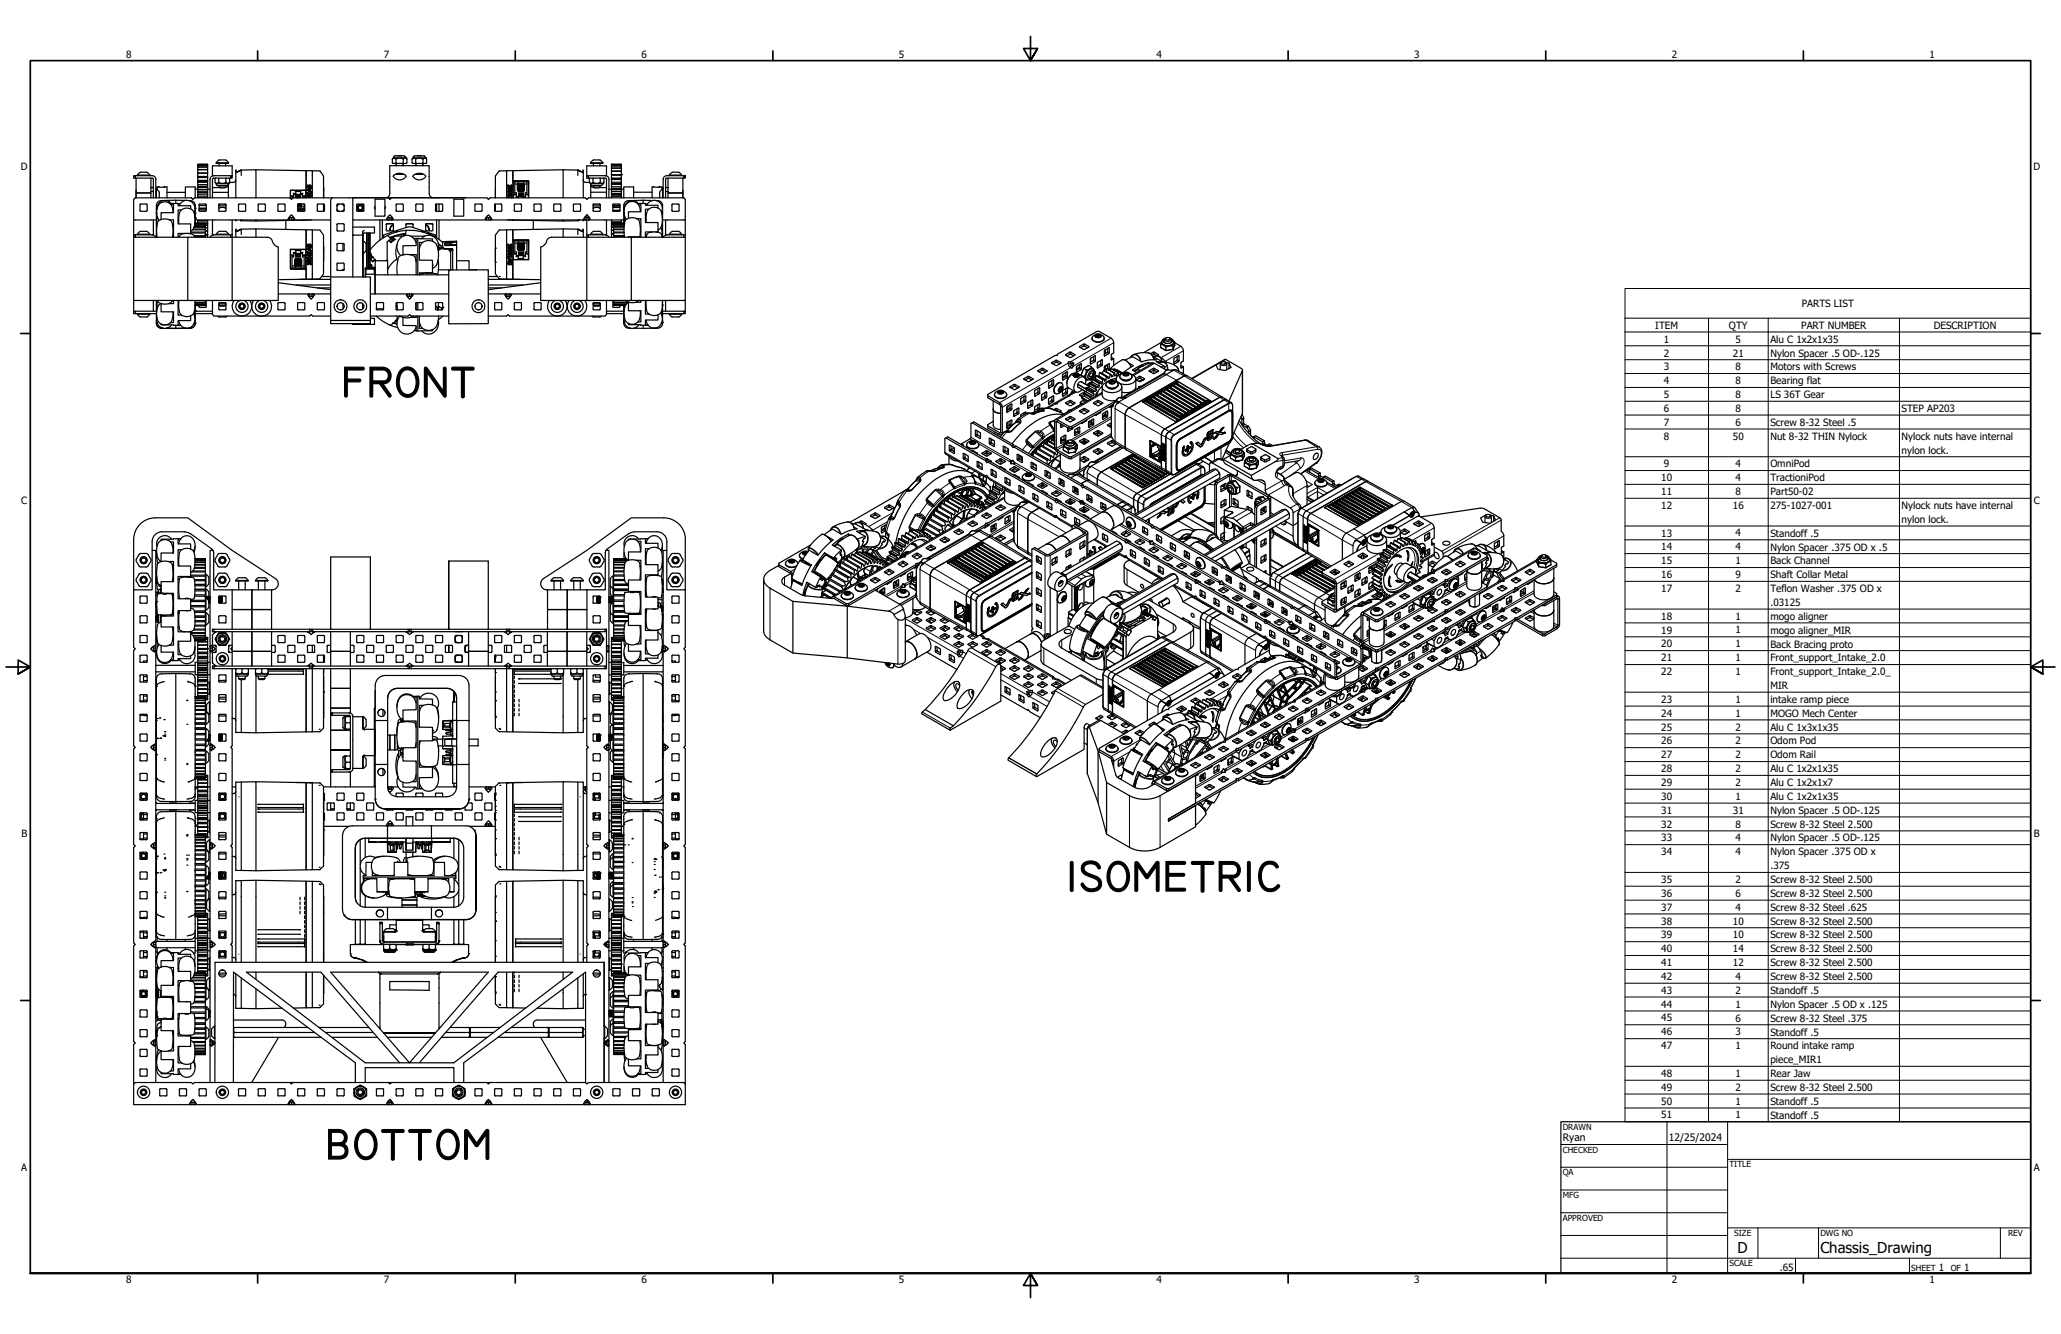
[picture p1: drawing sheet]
<svg xmlns="http://www.w3.org/2000/svg" width="864mm" height="559mm" viewBox="0 0 864 559" stroke-linecap="round" stroke-linejoin="round" font-family="sans-serif">
<defs><g id="words">
<g font-size="18.2">
<text x="143.4" y="166.2">FRONT</text>
<text x="446.7" y="373.3">ISOMETRIC</text>
<text x="136.7" y="485.5">BOTTOM</text>
</g>
<g font-size="6.3">
<text x="728.1" y="524.9">D</text>
<text x="762.8" y="525">Chassis_Drawing</text>
</g>
<g font-size="4.3">
<text x="654.8" y="477.8">Ryan</text>
<text x="699.3" y="478">12/25/2024</text>
</g>
<g font-size="4.2">
<text x="52.8" y="24.4">8</text>
<text x="160.8" y="24.4">7</text>
<text x="268.7" y="24.4">6</text>
<text x="376.7" y="24.4">5</text>
<text x="484.6" y="24.4">4</text>
<text x="592.6" y="24.4">3</text>
<text x="700.5" y="24.4">2</text>
<text x="808.5" y="24.4">1</text>
<text x="8.8" y="71.4">D</text>
<text x="852" y="71.4">D</text>
<text x="755" y="128.6">PARTS LIST</text>
<text x="693.6" y="137.7">ITEM</text>
<text x="724.5" y="137.7">QTY</text>
<text x="754.7" y="137.7">PART NUMBER</text>
<text x="810.3" y="137.7">DESCRIPTION</text>
<text x="697.2" y="143.5">1</text>
<text x="727.3" y="143.5">5</text>
<text x="741.8" y="143.6">Alu C 1x2x1x35</text>
<text x="697.2" y="149.4">2</text>
<text x="726.1" y="149.4">21</text>
<text x="741.8" y="149.4">Nylon Spacer .5 OD-.125</text>
<text x="697.2" y="155.1">3</text>
<text x="727.3" y="155.1">8</text>
<text x="741.8" y="155.2">Motors with Screws</text>
<text x="697.2" y="160.9">4</text>
<text x="727.3" y="160.9">8</text>
<text x="741.8" y="161">Bearing flat</text>
<text x="697.2" y="166.7">5</text>
<text x="727.3" y="166.8">8</text>
<text x="741.8" y="166.8">LS 36T Gear</text>
<text x="697.2" y="172.5">6</text>
<text x="727.3" y="172.5">8</text>
<text x="796.8" y="172.5">STEP AP203</text>
<text x="697.2" y="178.3">7</text>
<text x="727.3" y="178.4">6</text>
<text x="741.8" y="178.4">Screw 8-32 Steel .5</text>
<text x="697.2" y="184.1">8</text>
<text x="726.1" y="184.1">50</text>
<text x="741.8" y="184.2">Nut 8-32 THIN Nylock</text>
<text x="796.8" y="184.2">Nylock nuts have internal</text>
<text x="796.8" y="190">nylon lock.</text>
<text x="697.2" y="195.8">9</text>
<text x="727.3" y="195.7">4</text>
<text x="741.8" y="195.8">OmniPod</text>
<text x="696.1" y="201.5">10</text>
<text x="727.3" y="201.5">4</text>
<text x="741.8" y="201.6">TractioniPod</text>
<text x="696.1" y="207.3">11</text>
<text x="727.3" y="207.4">8</text>
<text x="741.8" y="207.4">Part50-02</text>
<text x="8.9" y="211.1">C</text>
<text x="696.1" y="213.2">12</text>
<text x="726.1" y="213.2">16</text>
<text x="741.8" y="213.2">275-1027-001</text>
<text x="796.8" y="213.2">Nylock nuts have internal</text>
<text x="852.2" y="211.1">C</text>
<text x="796.8" y="219">nylon lock.</text>
<text x="696.1" y="224.8">13</text>
<text x="727.3" y="224.7">4</text>
<text x="741.8" y="224.9">Standoff .5</text>
<text x="696.1" y="230.6">14</text>
<text x="727.3" y="230.6">4</text>
<text x="741.8" y="230.6">Nylon Spacer .375 OD x .5</text>
<text x="696.1" y="236.3">15</text>
<text x="727.3" y="236.3">1</text>
<text x="741.8" y="236.4">Back Channel</text>
<text x="696.1" y="242.2">16</text>
<text x="727.3" y="242.2">9</text>
<text x="741.8" y="242.3">Shaft Collar Metal</text>
<text x="696.1" y="248">17</text>
<text x="727.3" y="248">2</text>
<text x="741.8" y="248">Teflon Washer .375 OD x</text>
<text x="741.8" y="253.9">.03125</text>
<text x="696.1" y="259.6">18</text>
<text x="727.3" y="259.6">1</text>
<text x="741.8" y="259.7">mogo aligner</text>
<text x="696.1" y="265.4">19</text>
<text x="727.3" y="265.4">1</text>
<text x="741.8" y="265.4">mogo aligner_MIR</text>
<text x="696.1" y="271.2">20</text>
<text x="727.3" y="271.2">1</text>
<text x="741.8" y="271.3">Back Bracing proto</text>
<text x="696.1" y="277">21</text>
<text x="727.3" y="277">1</text>
<text x="741.8" y="277.1">Front_support_Intake_2.0</text>
<text x="696.1" y="282.8">22</text>
<text x="727.3" y="282.8">1</text>
<text x="741.8" y="282.8">Front_support_Intake_2.0_</text>
<text x="741.8" y="288.7">MIR</text>
<text x="696.1" y="294.4">23</text>
<text x="727.3" y="294.4">1</text>
<text x="741.8" y="294.4">intake ramp piece</text>
<text x="696.1" y="300.2">24</text>
<text x="727.3" y="300.2">1</text>
<text x="741.8" y="300.3">MOGO Mech Center</text>
<text x="696.1" y="306.1">25</text>
<text x="696.1" y="311.8">26</text>
<text x="727.3" y="306.1">2</text>
<text x="727.3" y="311.8">2</text>
<text x="741.8" y="306.1">Alu C 1x3x1x35</text>
<text x="741.8" y="311.8">Odom Pod</text>
<text x="696.1" y="317.6">27</text>
<text x="727.3" y="317.6">2</text>
<text x="741.8" y="317.7">Odom Rail</text>
<text x="696.1" y="323.5">28</text>
<text x="727.3" y="323.5">2</text>
<text x="741.8" y="323.5">Alu C 1x2x1x35</text>
<text x="696.1" y="329.2">29</text>
<text x="727.3" y="329.2">2</text>
<text x="741.8" y="329.3">Alu C 1x2x1x7</text>
<text x="696.1" y="335.1">30</text>
<text x="727.3" y="335">1</text>
<text x="741.8" y="335.1">Alu C 1x2x1x35</text>
<text x="696.1" y="340.9">31</text>
<text x="726.1" y="340.9">31</text>
<text x="741.8" y="340.9">Nylon Spacer .5 OD-.125</text>
<text x="696.1" y="346.6">32</text>
<text x="727.3" y="346.6">8</text>
<text x="741.8" y="346.7">Screw 8-32 Steel 2.500</text>
<text x="9" y="350.8">B</text>
<text x="696.1" y="352.5">33</text>
<text x="727.3" y="352.4">4</text>
<text x="741.8" y="352.5">Nylon Spacer .5 OD-.125</text>
<text x="852.2" y="350.8">B</text>
<text x="696.1" y="358.3">34</text>
<text x="727.3" y="358.3">4</text>
<text x="741.8" y="358.3">Nylon Spacer .375 OD x</text>
<text x="741.8" y="364.1">.375</text>
<text x="696.1" y="369.9">35</text>
<text x="727.3" y="369.9">2</text>
<text x="741.8" y="370">Screw 8-32 Steel 2.500</text>
<text x="696.1" y="375.7">36</text>
<text x="727.3" y="375.7">6</text>
<text x="741.8" y="375.7">Screw 8-32 Steel 2.500</text>
<text x="696.1" y="381.5">37</text>
<text x="727.3" y="381.4">4</text>
<text x="741.8" y="381.5">Screw 8-32 Steel .625</text>
<text x="696.1" y="387.3">38</text>
<text x="726.1" y="387.3">10</text>
<text x="741.8" y="387.3">Screw 8-32 Steel 2.500</text>
<text x="696.1" y="393.1">39</text>
<text x="726.1" y="393.1">10</text>
<text x="741.8" y="393.1">Screw 8-32 Steel 2.500</text>
<text x="696.1" y="398.9">40</text>
<text x="726.1" y="398.9">14</text>
<text x="741.8" y="399">Screw 8-32 Steel 2.500</text>
<text x="696.1" y="404.7">41</text>
<text x="726.1" y="404.7">12</text>
<text x="741.8" y="404.7">Screw 8-32 Steel 2.500</text>
<text x="696.1" y="410.5">42</text>
<text x="727.3" y="410.5">4</text>
<text x="741.8" y="410.5">Screw 8-32 Steel 2.500</text>
<text x="696.1" y="416.3">43</text>
<text x="727.3" y="416.3">2</text>
<text x="741.8" y="416.4">Standoff .5</text>
<text x="696.1" y="422.1">44</text>
<text x="727.3" y="422.1">1</text>
<text x="741.8" y="422.1">Nylon Spacer .5 OD x .125</text>
<text x="696.1" y="427.9">45</text>
<text x="727.3" y="427.9">6</text>
<text x="741.8" y="428">Screw 8-32 Steel .375</text>
<text x="696.1" y="433.7">46</text>
<text x="727.3" y="433.7">3</text>
<text x="741.8" y="433.8">Standoff .5</text>
<text x="696.1" y="439.5">47</text>
<text x="727.3" y="439.5">1</text>
<text x="741.8" y="439.5">Round intake ramp</text>
<text x="741.8" y="445.4">piece_MIR1</text>
<text x="696.1" y="451.2">48</text>
<text x="727.3" y="451.1">1</text>
<text x="741.8" y="451.1">Rear Jaw</text>
<text x="696.1" y="456.9">49</text>
<text x="727.3" y="456.9">2</text>
<text x="741.8" y="457">Screw 8-32 Steel 2.500</text>
<text x="696.1" y="462.7">50</text>
<text x="727.3" y="462.7">1</text>
<text x="741.8" y="462.8">Standoff .5</text>
<text x="696.1" y="468.5">51</text>
<text x="727.3" y="468.5">1</text>
<text x="741.8" y="468.6">Standoff .5</text>
<text x="8.9" y="490.5">A</text>
<text x="852.2" y="490.5">A</text>
<text x="745.7" y="532.6">.65</text>
<text x="812.4" y="532.6">1</text>
<text x="823" y="532.6">1</text>
<text x="52.8" y="537.5">8</text>
<text x="160.8" y="537.5">7</text>
<text x="268.7" y="537.5">6</text>
<text x="376.7" y="537.5">5</text>
<text x="484.6" y="537.5">4</text>
<text x="592.6" y="537.5">3</text>
<text x="700.5" y="537.5">2</text>
<text x="808.5" y="537.5">1</text>
</g>
<g font-size="3.5">
<text x="654.8" y="473.2">DRAWN</text>
<text x="654.8" y="482.8">CHECKED</text>
<text x="724.7" y="488.9">TITLE</text>
<text x="654.8" y="492.3">QA</text>
<text x="654.8" y="501.8">MFG</text>
<text x="654.8" y="511.4">APPROVED</text>
<text x="726.7" y="517.7">SIZE</text>
<text x="762.8" y="517.7">DWG NO</text>
<text x="841.4" y="517.7">REV</text>
<text x="724.7" y="530.4">SCALE</text>
<text x="800.9" y="532.6">SHEET</text>
<text x="817.4" y="532.6">OF</text>
</g>
</g></defs>
<!-- layer: Visible (ANSI) -->
<g fill="none" stroke="#000" stroke-width=".51">
<path d="M56.7 74.6v-1h-.7v1h7.8l.5 .6M56.7 73.6l7.6 .1 .7 .5 .3 1M57 79.9v3v-2.1h6.2v2.1M57 74.6v6.2h6.2v-6.2M57 79.8v.1M57 79.7v.1M57.6 73.3l1.2-1.2h2.7l1.2 1.2M57.6 73.3h5.1M57.6 73.3v.3M62.7 73.3v.3M63.2 78.5h1.1h-1.1M64.3 75.1v7.8"/>
<path d="M65.3 78.7h.5M65.3 75.1v7.8M65.3 79.2h.2v3.7M65.5 79.2l1.2 1.3M66.5 78.3h2.6h-.3M66.7 78.3h-.9v1.1M68.8 78.3h.1M68.8 78.3v.1M69.1 78.3h.9v4.6M81.8 79.2h1.1v.9M82.9 69.2h4.1M82.9 74.2h4.1z"/>
<path d="M82.9 76l4.1 .1M82.9 68.8h4.1M82.9 78l4.1 .2M82.9 72.5h4.1M82.9 69.2v.8M82.9 72.5v.1M82.9 73.9v.5M82.9 76.1v.2M82.9 78.2v.3M82.9 69.9h4.1M82.9 76h4.1M82.9 78h4.1"/>
<path d="M87 68.8v14.1M87 75.6h-4.1v.4M87 72.6h-4.1v1.3h4.1M87 78.5h-4.1v.8l5.1-.1M87 77.3h-4.1v.7M87 71.1h-4.1v1.4M87 70h-4.1v1M87 76.3h-4.1v1M87 68.8h-4.1v.4M87 71l-4.1 .1M87 74.4h-4.1v1.2M89.5 73.6h-.5v-4.1h8.3v4.1"/>
<path d="M89.5 73.6h7.1M89.6 73.6l-1 .3-.5 .8-.1 8.2M90.1 76.3l.8 .5 .7-.5 1.6 .5 1.5-.5M90.4 74.6l-.3 .3v1.4l.5 .7h5.2M90.6 77l.5 .8M90.6 68.2l1.2-1.2h2.8l1.2 1.2M90.6 68.2v.3h5.2v-.3M90.6 68.2h5.2M91.8 74.6l-.2 1.7M91.8 78.4l.4 .3h1.9l.5-.3M91.8 68.5v1M91.8 77.7v.7"/>
<path d="M91.8 78.4h2.8M92 78.5l-3 .2M94.6 74.6l.1 1.7M94.6 68.5v1M94.6 77.7v.7M94.7 76.3l.7 .5 .8-.5M95.7 77.6l-.3 .6-1 .3M95.7 77.3v5.6M95.7 77l-.5 .7h-4M95.9 74.6l.3 .3v1.4M96.2 76.3l-.4 .7M96.6 73.6h.7v1h-.7z"/>
<path d="M96.6 74.6h-7l-.5 .3-.1 8M98.8 75.4l-.6 .9-2.1 .2M99.9 71.8l1.2-.6-2.2 1.1-.1-1v11.6M101.1 73.5v-2.3l6.2-.1v11.8M107.3 71.1l21 .4M122 79.7l-.3 3.5M126.7 79.7v.1M127 79.7v.1M127.9 79.7l.2 .2M128.3 71.5v8.1M128.3 71.5v11.4M128.3 71.5h2.6v11.4"/>
<path d="M128.7 79.5v.3zM128.7 79.5l1.7-.6zM128.7 78.1l.2 .6zM128.8 77.6l-.1 .5 .4-.5a.65 .65 0 0 0 0 .9 .65 .65 0 0 0 .9 0l-.5 .2M128.9 78.7l.6 .2zM129.5 77.5l.9 .3-.2 .9-.7 .2M129.7 79.4l-.7 .2 .7 .3v-.5v.5M130.2 78.1l-.2 .4zM130.2 77.8v.3v-.3h-.5l-.2 .4v-.7v.7M130.4 78.9l-.5 .4v.6l.5 .4-1.7-.5 1.7 .5M130.9 71.6h3M133.9 71.6l.2 .1z"/>
<path d="M134.1 71.7l1.5 2v9.2M135.6 79.4v3.5M135.6 79.3v.1M135.6 78.7v.6M135.6 78.6v.1M164.4 66.7v1.5l.3 .3h5.5l.3-.3v-1.5M164.4 66.7l.8-.5 .7 .5 1.5-.5 1.6 .5M164.9 73.5a3.5 3.5 0 0 1 5.2 .4 3.1 3.1 0 0 1-5.3-.2zM164.9 66.1h5.2M164.9 66.1l-.5 .6M165.4 65.3l-.6 .8M165.5 65.3h3.9"/>
<path d="M165.5 65.3v.1M165.9 66.7l.1 2.7M166 72.9h.1M166.1 73h2.7zM166.1 68.5v.9M166.5 73h.1M166.5 65.3h1.9M166.5 73h.9M166.5 73h2h-1.1M167.4 73h.1M168.9 72.9h-.1M169 66.7l-.2 2.7"/>
<path d="M169 66.7l.7-.5 .8 .5M169 68.5v.9M169.4 65.3l.1 .1M169.5 65.3l.5 .8M170.1 66.1l.4 .6M172.7 66.7v1.5l.3 .3h5.5l.3-.3v-1.5M172.7 66.7l.7-.5 .8 .5 1.5-.5 1.5 .5M173.2 73.5a3.5 3.5 0 0 1 5.2 .4 3.1 3.1 0 0 1-5.4-.2zM173.8 65.3l-.1 .1M174.2 66.7l.1 1.8M174.2 68.5v.9M174.3 72.9h.1"/>
<path d="M174.4 73h2.6zM174.4 68.5v.9M174.8 73h.1M174.8 65.3h1.9M174.8 73h.9M174.8 73h2h-1.1M175.7 73h.1M177.2 72.9h-.1M177.2 66.7l-.1 2.7M177.2 66.7l.8-.5 .8 .5M177.2 68.5v.9M177.7 65.3h-4.1l-.5 .8"/>
<path d="M177.7 65.3l.5 .8M178.3 66.1h-5.1l-.5 .6M178.3 66.1l.5 .6M212.3 71.6h-2.9l-1.8 2.1v9.2v-3.7M213 77.5v.9M213 78v.4v-.4h1.4M213.3 78.8l-.3 .6v-.5l.6 .1-.4 .4M213.3 78.6a.54 .54 0 0 0-.5 .6 .54 .54 0 0 0 .5 .5M213.3 78.6l.4 .3zM213.3 79.7l.4-.3zM213.7 79.4l.4 .2M213.9 79l-.2 .2 .2-.2"/>
<path d="M214.1 78.9l-.2 .1 .3-.1v.4l-.5-.1M214.1 78.6l-.4 .3M214.1 78.6l.4 .5zM214.2 77.5l-.1 .4h-1.1M214.2 77.5l.2 .4zM214.4 77.9h.1M214.5 79.1l-.4 .5zM214.9 75.8l6.7 .1v7M214.9 75.9l.2 7M215.1 76l.2-.2 6.1 .1v7M215.2 75.8h.1M215.5 76.2h5.5"/>
<path d="M215.6 75.8h.1M215.7 77.1h5.1M215.7 76.2v5.3M215.9 71.4h.1M216.4 75.8h.1M216.8 77.1l.2 2.6M216.8 75.8h.1M217 77.1v2.6l.1-.4M217.1 77.1l.1 1.8 .2-.1v-1.7v3.2h-.3zM217.1 76.2v.9M217.1 75.8h.1M217.4 75.8h.1"/>
<path d="M217.5 79.7h.2M217.6 77.1v2.5l-.2-.3M217.7 77.1v2.5v-.3M217.8 77.1l.1 1.8 .2-1.8v3.2h-.4zM217.8 75.8h.1M218.1 75.8h.1M218.2 77.1v2.5l-.1-.3M218.2 79.7h.2M218.3 77.1v2.5l.1-.3M218.4 77.1l.1 1.8 .3-.1v-1.7v3.2h-.4zM218.4 75.8h.1M218.8 75.8h.1"/>
<path d="M218.8 79.7h.2M218.9 77.1v2.5l-.1-.3M218.9 77.1v2.5M219.1 75.8h.1M219.1 79.3l-.2 .3M219.4 75.8h.1M219.5 76.2v4.1h-.4v-3.2l.1 1.8 .2-1.8M219.5 77.1v2.6v-.4M219.7 77.1l-.2 2.6M219.8 75.8h.1M220.1 75.8h.1M220.8 76.2v5.3"/>
<path d="M221 75.8h.1M221.3 75.8h.1M221.4 77h.2M221.4 76.5h.2M236 71.1l-21.1 .4v4.1M242.1 73.5v-2.3l-6.1-.1v11.8M243.2 71.8l-1.1-.6 2.2 1.1 .1-.9v4M244.4 75.4l.6 .9 2 .2M244.4 75.4v7.5M245.9 73.6v-4.1h8.2v4.1h-7.5M246.6 74.6v-1h-.7v1h7.7l.6 .6M247 76.3l.7 .5 .8-.5 1.5 .5 1.5-.5"/>
<path d="M247.3 74.6l-.3 .3v1.4l.5 .7M247.4 68.2l1.3-1.2h2.7l1.2 1.2M247.5 77l.5 .7h4M247.5 77h5.1M247.5 68.2v.3h5.1v-.3M247.5 68.2h5.1M247.5 77.3v5.6M247.5 77.6l.3 .6 1 .3M248.6 74.6l-.1 1.7M248.7 78.4l.3 .3h2l.4-.3M248.7 68.5v1M248.7 77.7v.7"/>
<path d="M248.7 78.4h2.7M251.2 78.5l3 .2M251.4 74.6l.1 1.7M251.4 68.5v1M251.4 77.7v.7M251.5 76.3l.8 .5 .7-.5M252.1 77.7h-.1M252.5 77l-.5 .7M252.8 74.6l.2 .3v1.4M253 76.3l-.4 .7M253.7 73.6l.9 .3 .6 1.3-.1 7.7M254.1 75.1v7.8"/>
<path d="M255.1 79.2h1.1M256.2 69.5h4.1v.9M256.2 73.2l4.1 .1M256.2 78.2h4.1v.7M256.2 79.2h4.1v.2h-4.1M256.2 73.3h4.1M256.2 69.5h4.1M256.2 71.8h4.1M256.2 70.4h4.1M256.2 71.6h4.1M256.2 76.9h4.1M256.2 74.9h4.1"/>
<path d="M256.2 78.9h4.1M256.2 73.2h4.1M260.3 68.9l-4.1-.1v14.1M260.3 73.3v1.3h-4.1M260.3 71.8v1.4h-4.1M260.3 76.9l-4.1 .1M260.3 68.9l-4.1 .1h4.1v.5M260.3 74.9l-4.1 .1M260.3 77l-4.1 .2M260.3 70.4l-4.1 .1M260.3 75l-4.1 .2M260.3 75.2v1.1h-4.1"/>
<path d="M260.3 68.9v.1M260.3 69.5h.1M260.3 70.5v1.3M260.3 74.6v.3M260.3 76.3v.6M260.3 77.2v1M260.3 78.9v.3M260.3 79.4v.8M260.3 79.2h1.1M273.9 78.3h2.6h-.3M274.1 78.3h-.9v4.6M276.2 78.3v.1"/>
<path d="M276.2 78.3h.1M276.5 78.3h.9v1.1M277.4 78.7h.5M277.6 79.2l-1.2 1.3M277.9 79.2h-.3v3.7M279.9 78.5h-1h1M279.9 74.6v6.2h6.2v-6.2M280.5 73.3l1.2-1.2h2.7l1.2 1.2M280.5 73.3h5.1M280.5 73.3v.3M285.6 73.3v.3M286.1 79.8v.1"/>
<path d="M286.1 79.9v3v-2.1h-6.2v2.1M286.2 79.7v.1M286.5 73.6h.6v1h-.6zM286.5 74.6h-7.1l-.4 .3-.1 8M286.5 73.6h-7.1l-1.2 .6-.3 1v7.7M56 99.4v-1h.7v1M56 92.1h9.5M57.6 98.1l1.2-1.2h2.7l1.2 1.2M57.6 98.1h5.1M57.6 98.1v.3M58.7 85.9v2.4l2.6 .2M61.3 85.5l.4 .3"/>
<path d="M61.3 85.5h-2.3l-.4 .3M61.7 85.9v2.3l-.4 .3M62.7 98.1v.3M63.2 80.2h1.1M63.8 98.4l1 .4 .5 .6M64.3 92.1v6.3h-7.6M65.5 86v13.4M65.6 89l-.1 .3M65.8 99.4l-.1-4.5a2.56 2.56 0 0 1 1.7-3 3.7 3.7 0 0 1 4.7 1.5l.4 3-.2 3M65.9 90.9l-.2 4.5M66.7 80.5v2.4M68.5 84a2.24 2.24 0 0 0-3 2.1"/>
<path d="M70 80.6h7.7M70.9 92.1h1.8v7.3M71.1 85.2h3.5v1h5.3v1.3M71.5 85.7h1.2v3.4h-5.2v2.8M71.6 85.2a3.5 3.5 0 0 0-4.2-.8 3.5 3.5 0 0 0-1.7 3.9M72.5 95.2h.2M72.5 89.1a3.6 3.6 0 0 0-1.6-4 3.6 3.6 0 0 0-4.2 .4 5.7 5.7 0 0 0 0 6.8M73.7 83.9v1.3M73.7 83.9h4M73.7 83.9h-4.2M74.6 92.2h.3M74.6 85.3h.9"/>
<path d="M74.9 93.8v-2.4a3.5 3.5 0 0 1 2.9-4.2 3.3 3.3 0 0 1 3.5 2 12.1 12.1 0 0 1 0 6M75.1 86.2a3.5 3.5 0 0 1 4.7-1.9 3.5 3.5 0 0 1 1.5 4.8M75.1 99.4a2.97 2.97 0 0 1 3.8-1.6 2.14 2.14 0 0 1 2.6 1.6M76 87.9h-1.4v5.9h5.3v4h-5.3v1.6M77.7 82.9v-4.6h4.1v4.6M78.7 99.4h-22.7v26.5h60.6v-22.4a4.2 4.2 0 0 1-2.9-3.3l-1.6-.8h-14.8v26.5M79.1 84a2.18 2.18 0 0 1 2.7 2.1M79.9 97.8v.1M79.9 97.2h6.1M79.9 97.6h6.1M80.7 96.3h5.3M81 95.9h5"/>
<path d="M81.3 95.2l-.5 .9-.9 .7M81.3 95.2h4.7M81.3 98.7h4.7M81.4 94.9h4.6M81.5 99.1h4.5M81.5 94.4h5.5M81.5 94.2h4.5M81.6 88.7l.2 .6M81.6 88.5l.1 2.6M81.6 93.8h4.4M81.8 91.1l.5 .7-.5 .3h39.5M81.8 86v3.3"/>
<path d="M81.8 89.3v4.2M82.9 93.5h4.1l-1 .2M82.9 80.1v.4h4.1M82.9 80.5v.2h4.1M82.9 82.7h4.1M82.9 80.1h4.1M82.9 80.7v.6M82.9 82.7v.2M82.9 92.1v.3M82.9 92.5v1M83.4 88.2l.3 .3M83.4 85.9v2.3"/>
<path d="M83.4 87.9h3M83.4 87.4h3M83.4 87.2h3M83.4 86.1h3M83.7 85.5l-.3 .3M83.8 85.5h2.3l.3 .3M86 98.5h1v.9M86 93.8h1v.6M86 98.3h1zM86 98.2l1 .1M86 96.8h1v1.4M86 95.4h1v1.2"/>
<path d="M86 94.4h1v.9M86 93.5v5.9M86 93.5h-4.3h4.3M86 96.6h1M86 95.3h1M86.4 85.9v2.4l-2.6 .2M87 92.5v1h-4.1M87 92.1v.4M87 82.2h-4.1v.5M87 92.4h-4.1l4.1 .1M87 81.3h-4.1v.9M87 94.4h.1"/>
<path d="M87 95.3v.1M87 96.6v.2M87 98.3v.2M89 92.1v6.3h.5M89 80.6h6.7M89.5 98.4h7.8M89.6 98.4l-.8 .1-.7 .9M90.6 98.1l1.2-1.2h2.8l1.2 1.2M90.6 98.1h5.2M90.6 98.1v.3M91.7 87.3l1.5-.4 1.5 .4M91.7 86.7h3"/>
<path d="M91.8 85.5v.4M94.3 88.5l.4-.3v-2.3h-3l.1 2.6h2.6M94.3 85.5l.4 .3M94.4 85.5h-2.4l-.4 .3M94.6 85.5v.4M95.8 98.1v.3M96.6 98.4v1M97.3 92.1v7.3h-18.6v26.5M98.8 92.1l.1 .4v-.4M99.9 85.9v2.4l2.7 .2M99.9 96.6l1.2-.6-2.2 1.1-.1-1v3.3M101.1 98.2v-2.2l6.2-.1v3.5"/>
<path d="M101.1 92.5l-.6-.4 .6 .4M101.1 92.1v.4l-.6-.4 .6 .4M102.6 85.5l.3 .3M102.6 85.5h-2.4l-.3 .3M102.9 85.9v2.3l-.3 .3M107.3 92.1v.5l-6.2-.1M107.3 95.9l21 .4M108.1 85.8l.4-.3h2.4l.3 .3M108.2 85.9v2.3M111.2 85.9l-.2 2.6h-2.5l-.4-.3M116.4 88.2l.3 .3M116.5 85.9v2.3"/>
<path d="M116.7 85.5l-.3 .3M116.8 85.5h2.3l.3 .3M119.4 85.9v2.4l-2.6 .2M119.8 92.3v3.8M121.2 91.1h.1M121.3 92.1l-.7-.3 1.5-1.8 1.5 1.8-.7 .3M121.3 92.1h1.6M122.1 91.1h-.8v1M122.2 82l.2 .2M122.4 82.9h25.4v15.6M122.4 82.2v1M122.7 82.9l-.6 .7-.6-.7h-40l-.7 .7-.6-.7h-23.5l-.7 .7v14.8"/>
<path d="M122.9 91.1h-.8v1M122.9 91.1v1M122.9 82l.2 .2h-.7M122.9 92.1h15.7M122.9 91.1h.2M122.9 80.9l.2 .2M123.1 81.1h.9l-.1-1.1h2.2l-.2 1.1h.8M123.1 81.1v1.8M123.1 81.4h3.6M123.7 80.9l.3 .2M124 81.9h1.9v1h-1.9zM124 80.2h1.9"/>
<path d="M124.1 82.1l.4 .1h-.4l.4 .2-.1 .3-.3-.1h.4zM124.7 85.8l.3-.3v1.1M124.7 88.2l.3 .3M124.7 86.6h2.7M124.7 82.1h.4l-.3 .1 .4 .2-.2 .3-.3-.1 .4-.1zM124.7 87.9h3M124.7 87.4h3M124.8 85.6l-.1 2.6M124.8 85.5v1.1M125.1 87.9h.1M125.3 82v.3l.5-.3v.7l-.1-.3h-.4v.3zM125.4 85.5v1.1"/>
<path d="M125.4 87.9h.1M125.5 85.5v1.1M125.7 85.5v1.1M125.8 85.5v1.1M125.8 87.9h.1M126 85.5v1.1M126 87.9h.1M126.1 85.5v1.9M126.1 80.9l-.2 .2M126.4 85.5v1.1M126.4 87.9h.1M126.7 81.1v.3"/>
<path d="M126.7 81.1v1.8M126.7 87.9h.1M126.9 82l-.2 .2h.7M126.9 80.9l-.2 .2M127.4 82.2v.7M127.4 85.5v1.9M127.6 87.9h.1M127.7 85.8l-.4-.3h-2.3l.1 1.1M127.7 85.9v2.4l-2.7 .2M127.7 82l-.3 .2M128.1 82.9l.2-3.2h-6.6v3.4M128.3 96.3v8"/>
<path d="M128.3 96.3h2.6v20.6l-2.6 .1zM128.3 92.1h2.2M128.3 92.2l-21 .4M128.3 92.1v.1M128.7 80.9l.3 .4zM128.7 80.9h.1M128.7 80.8h1.5v-.3v.3M128.7 81.9l.3 .5zM128.7 81.7l.7 .7M129 82.4l.7 .2zM129.4 81.7v.7zM129.4 81.7l.5-.1z"/>
<path d="M129.7 82.4l.4-.1zM129.9 81.8l.3 .3zM129.9 81.8l-.4 .3 .2 .3M129.9 81.6l.3 .1 .2 .6-.7 .3M130.2 80.5v.8M130.2 81h-1.1l-.1 .3M130.2 82.1l-.1 .2 .1-.2M130.9 96.3h3M133 85.9v2.4l2.6 .2M133.9 96.3l.2 .2zM134.1 96.5l1.5 2v16.2l-1.6 2.1-3.1 .1M135.6 85.5h-2.3l-.4 .3"/>
<path d="M136 85.8l-.4-.3v3l.4-.3v-2.3M139.3 82.9l-.7 .7v32.4M141.2 96.4l.3 .4h2.4M141.2 87.6l1 .9M141.2 85.9v2.4l2.7 .2M142.2 85.5l-1 1M143.3 85.5l.9 1M143.9 85.5l.3 .3M143.9 93.7l.3 .4v2.4M143.9 85.5h-2.4l-.3 .3M143.9 93.7l-2.7 .2v2.6M144.2 96.4l-.3 .4"/>
<path d="M144.2 85.9v2.3l-.3 .3M144.2 87.6l-.9 .9M147.8 95.1h9.1v2.5h-4.3l-.6 .7M147.8 82.9h15l.6 .7 .6-.7h40l.7 .7 .6-.7h40l.6 .7 .7-.7h39.9l.6 .7v15.8M147.8 92.1h14.8M149.4 85.8l.4-.3h2.3l.4 .3M149.5 85.9v2.3M150.4 88h1.1M150.4 88a1.11 1.11 0 0 1-.3-1.7 1.11 1.11 0 0 1 1.7 0 1.11 1.11 0 0 1-.3 1.7M150.4 87.9l-.5-.9 .5-1h1.1l.1 .4a.63 .63 0 0 1 .4 .6 .63 .63 0 0 1-.4 .6l-.1 .3M150.4 87.9h1.1M152 98.5h-4.2v17.5"/>
<path d="M152.2 97.8v18.2M152.5 85.9l-.2 2.6h-2.5l-.4-.3M152.7 96.6l-.7 .3v19.1M153.6 97.6v14.6M153.8 97.6v14.6M154.2 97.6v14.6M154.4 97.6v14.6M154.7 97.6v14.6M155.1 97.6v14.6M157.2 83.4h4.1v7.2h-4.1zM157.2 86.5l-.4 .6 .4 .5M159.2 92.1v8.5"/>
<path d="M159.2 82.8l-11.1 .1M160.2 82.8l-1 .1M160.2 82.8h22.7M160.2 82.8v.1M160.2 92.1v7.7M161.3 86.4l.3 .5-.3 .6M161.7 82.8a1.63 1.63 0 0 0 1.6-1.6v-11.8h16.5v11.8a1.74 1.74 0 0 0 1.7 1.6M161.9 93.8h2.8v2.8h-2.8zM162.2 98.7h.4l1.2 1.5M162.2 98.7a20.1 20.1 0 0 0-7.1 5.9M162.4 91.1h.2M162.6 92.1l-.7-.3 1.5-1.8 1.4 1.8-.7 .3"/>
<path d="M162.6 92.1h1.5M163.3 99.5l.8 .4M163.4 91.1h-.8v1M163.4 96.3v.4M163.8 95l1-.7a1.89 1.89 0 0 0-1.4 2zM163.8 99.4l.4 .5-.3-.5M164.1 91.1h-.7v1M164.1 91.1v1M164.1 92.1h39.8M164.1 91.1h.2M164.7 99.4l.7 .9-1.7 1.3-.7-1M164.7 99.6l-1.5 1.1"/>
<path d="M164.7 99.4v.2M164.7 99.6l.5 .5M165.9 88.2l.4 .3M166 85.9v2.3M166.3 85.5l-.4 .3M166.3 85.5h2.3l.4 .3M166.4 96.5l-5.6 1.9v1.1M168.1 98.9h.1M168.1 98.9h.3M169 85.9l-.1 2.4-2.6 .2M169 98.9h-3.4l-.9 .5M169.4 98l-5.5 1.4"/>
<path d="M169.4 97.9l-.1 .8 .1-.7M169.7 97.9l-.3 .1M169.8 97.9l-2.2 .3-4.1 1.3 .4-.1M169.8 98.6l.4-2a17.8 17.8 0 0 1 10.2 2M170 97.7l-.5 .4v.6M170.1 95.3v-1.3l.3-.3 2.6 .1 .1 1.5M170.1 95.2h.2M170.3 95.2l-3.9 1.3-.3 .7M170.3 95.2h2.6M170.4 96.5a20.9 20.9 0 0 0-8.1 2.2M172 98.9l5.9 .1M172.9 95.2l3.8 1.3 .4 .7"/>
<path d="M172.9 95.2h.1M173.4 99.9h1v3h-5.6v3.8M174.2 85.8l.3-.3h2.4l.3 .3M174.2 85.9v2.3l.4 .3 2.6-.2v-2.4M174.4 99.9l6.8 .2v1M175.1 99.9v15.2M176.8 96.5l5.6 1.9v.8M178.4 94.3a2.08 2.08 0 0 1 1.4 2 2.08 2.08 0 0 0-1.4-2zM178.4 93.8h2.8v2.8h-2.8zM178.9 97.8l.5-.1a19.2 19.2 0 0 1 6.1 3.8v2.5M179.8 96.3v.4M182.5 85.9v2.4l2.7 .2"/>
<path d="M182.9 85.5v3M182.9 92.1v7.5M184 82.8l-1.1 .1M184 82.8v.1M184 85.5v3M184 92.1v8.2M184 82.8l11.1 .1M185.1 85.5l.4 .3M185.2 85.5h-2.4l-.4 .3M185.5 85.9v2.3l-.4 .3M190.2 83.4h4.1v7.2h-4.1zM198.9 88.2l.4 .3"/>
<path d="M199 85.9v2.3M199.3 85.5l-.4 .3M199.3 85.5h2.3l.4 .3M202 85.9l-.1 2.4-2.6 .2M203.7 91.1h.2M203.9 92.1l-.7-.3 1.5-1.8 1.4 1.8-.7 .3M203.9 92.1h1.5M204.7 91.1h-.8v1M205.4 91.1h-.7v1M205.4 91.1v1M205.4 92.1h39.8M205.4 91.1h.2"/>
<path d="M207.2 88.2l.3 .3M207.3 85.9v2.3M207.5 85.5l-.3 .3M210.2 85.8l-.3-.3h-2.3v3l2.6-.2v-2.4M212.3 96.3h2.6v20.7l-2.6-.1zM212.3 82.9v-11.4h2.6v11.4M212.3 96.3h-2.9l-1.8 2.2v16.2l1.5 2M212.7 92.1l2.2 .1M213 82.4l-.1 .5M213 81.6l.4 .3zM213 80v.8M213 80.5v.3v-.3h1.4"/>
<path d="M213 81.4h.1M213 81.4l.5-.1zM213.4 82.1l.3-.2zM213.5 81.3l.2 .3-.3 .3M213.6 81l-.7 .2-.1 .4 .6 .5M213.6 81l.6 .2 .3 .6-.3-.6zM213.7 81.3l.5 .1 .2 .6M213.7 81.3l.2 .3-.2-.3M213.9 81.6l-.2 .3 .2-.3M214.2 82.4l-.1 .3h-1.1M214.2 82.4l.2 .3zM214.2 80l-.1 .3h-1.1"/>
<path d="M214.2 80l.2 .3zM214.4 82.7h.1M214.4 80.3h.1M214.5 81.8h.1M214.9 92.2l21.1 .4M214.9 92.1v.1M215.5 85.8l.3-.3h2.4l.3 .3M215.5 85.9v2.3l.3 .3 2.7-.2v-2.4M215.7 80.8h.7v1.8M215.7 81.5h.7l-.2 .2M215.7 81.5l-.2 .2M215.9 96.2h.1"/>
<path d="M216.4 82.6h.8v.3M216.4 82.3h3.7M216.4 82.6l-.2 .2M216.5 82.3v.3M217.2 82.6l-.2 .2M217.3 80.8h2v1.1h-2zM217.4 81l.1 .3h.4v-.3v.7v-.3l-.5 .3zM218.1 81.1h.4l-.4 .1 .4 .2-.1 .3-.3-.2h.3zM218.7 81l.4 .2h-.4l.4 .2-.2 .3zM219.3 82.6l.2 .2M220.1 82.6h-.8v.3M220.1 82.6l.2 .2"/>
<path d="M220.8 80.8h-.7v1.8M220.8 81.5h-.7l.2 .2M220.8 81.5l.2 .2M223.5 92.3v3.8M223.8 85.9v2.4l2.6 .2M226.4 85.5l.4 .3M226.4 85.5h-2.3l-.4 .3M226.8 85.9v2.3l-.4 .3M232 85.8l.3-.3h2.4l.3 .3M232 85.9v2.3M235 85.9l-.2 2.6h-2.5l-.3-.3M236 95.9l-21.1 .4v4.1"/>
<path d="M236 92.1v.5l6.1-.1v-.4M240.2 88.2l.4 .3M240.3 85.9v2.3M240.6 85.5l-.4 .3M240.6 85.5h2.3l.4 .3M242.1 98.2v-2.2l-6.1-.1v3.5M242.1 92.5l.6-.4zM243.2 96.6l-1.1-.6 2.2 1.1 .1-1v3.3M243.3 85.9l-.1 2.4-2.6 .2M244.3 92.1v.4l.1-.4M245 91.1h1.7M245.2 92.1l-.7-.3 1.4-1.8 1.5 1.8-.7 .3"/>
<path d="M245.2 92.1h1.5M245.2 91.1v1M245.9 90v1.1M245.9 92.1v6.3M245.9 90.1h.2M245.9 91.1v1M246.6 99.4v-1h-.7v1h-14.8a2.09 2.09 0 0 0-2.1 2l-1.3 1.5-1.1 .6v22.4h60.5v-26.5h-22.6v26.5M246.7 91.1v1M246.7 92.1h14.7M246.7 91.1h.2M247.4 98.1l1.3-1.2h2.7l1.2 1.2M247.5 98.1h5.1"/>
<path d="M247.5 98.1v.3M247.5 80.5h6.6M248.5 88.2l.3 .3M248.5 87.3l1.5-.4 1.5 .4M248.5 88.2v-2.3h3v2.4l-2.6 .2M248.5 86.7h3M248.7 85.5v.4M248.8 85.5l-.3 .3M248.9 85.5h2.3l.3 .3M251.4 85.5v.4M252.6 98.1v.3M253.7 98.4l1 .4 .4 .6"/>
<path d="M254.1 92.1v6.3h-7.5M256.2 93.5v5.9M256.2 92.1v1.4M256.2 81.7h4.1v1.2M256.2 80.2h4.1v.8M256.2 93.5h.9v.7M256.2 95.1h5.3M256.2 93.7h5.5M256.2 94.2l5.4 .1M256.2 98.1h.9M256.2 96.5h.9M256.2 97.9h.9"/>
<path d="M256.2 96.4h.9M256.2 95.2h.9M256.2 93.7h.9M256.2 93.1h4.1M256.2 82.2h4.1M256.2 81h4.1M256.7 85.8l.4-.3h2.4l.3 .3M256.8 85.9l-.1 2.3 .4 .3 2.6-.2 .1-2.4M256.8 86.2h3M256.8 86h3M256.8 86.9h3M256.8 88.1h3"/>
<path d="M256.8 86.4h3M257.1 96.2h4.3M257.1 94.9h4.4M257.1 99.1h4.5M257.1 95.9h4.3M257.1 97.2h4.4M257.1 97.5h4.4M257.1 98.7h4.5M259.8 88.3h-3M260.3 81v.5h-4.1M260.3 92.1v.9h-4.1M260.3 81.5v.2"/>
<path d="M260.3 93v.5M261.4 82.9v-4.6h4.1v4.6M261.4 89.2v4.3M261.4 85.8v3.4M261.4 89v.3M261.6 94.2h-4.5v5.2M261.7 93.5h-4.6h4.6M261.9 90.9l-.4 2.6M264.5 99.4h-18.6v26.5M264.6 84a2.42 2.42 0 0 0-3.2 1.8M265.5 80.5h7.7M266.8 91.6h1.7v7.6l-5.2 .2"/>
<path d="M267.1 85.2h3.3v.8h5.3v1.2M267.4 85.5h1.1v3.2h-5.2v2.7M267.4 85.2a3.4 3.4 0 0 0-4.2-.8 3.4 3.4 0 0 0-1.7 3.9M268.2 99.2v-4.7a2.93 2.93 0 0 0-.9-2.6 3.9 3.9 0 0 0-5.5 1 16.7 16.7 0 0 0-.1 6.5M268.3 94.9h.2M268.4 88.7a3.5 3.5 0 0 0-1.7-3.7 3.5 3.5 0 0 0-4.1 .3 5.6 5.6 0 0 0-.2 6.6M269.5 83.9v1.3M269.5 83.9l-4.4 .1M269.5 83.9l3.9 .1M270.4 85.5h.9M270.4 99.1h.5M270.4 91.9h.3"/>
<path d="M270.4 92.4h.3M270.8 93.2l-.1-2.2a3.4 3.4 0 0 1 3-4.1 3.4 3.4 0 0 1 3.8 3.4 8.2 8.2 0 0 1-.8 5.4l-1 .7M270.8 99.4a2.43 2.43 0 0 1 3.3-2.2 2.54 2.54 0 0 1 3.3 2.2M271 86a3.5 3.5 0 0 1 4.6-1.8 3.5 3.5 0 0 1 1.6 4.8M271.8 87.6h-1.4v5.6h5.3v4h-1.1M273.6 97.2h-3.2v2.2M275 84a2.16 2.16 0 0 1 2.6 2.1v3.1M275.7 97.2v.1M276.4 80.5v2.4M277.4 88.5l.2 2.6M277.4 88.6l.2 .7M277.6 89.3v10.1l-.4-3.3-.3-.7"/>
<path d="M277.6 92.1h9.5M278.9 92.1v6.3h.5M278.9 80.2h1M279.4 98.4h7.7M279.4 98.4l-.7 .1-.7 .9M280.5 98.1l1.2-1.2h2.7l1.2 1.2M280.5 98.1h5.1M280.5 98.1v.3M281.5 85.8l.3-.3h2.4l.3 .3M281.6 85.9v2.3M284.5 85.9l-.1 2.6h-2.5l-.4-.3M285.6 98.1v.3"/>
<path d="M286.5 98.4v1M116.6 118.4l22 2.9M121.7 112h.1M121.7 111.5h.1M121.7 104.7l.1 7.9h6.1M121.8 112.7h6.5M121.9 112.6v.1M121.9 104.5h6M122 104.5l-.3 .2M122.2 112.2h5.5M122.2 106.7l.2 .2M122.2 112.6v.1"/>
<path d="M122.4 111.4h5M122.4 106.9v5.3M122.9 106.7l.2 .2h-.7M122.9 105.7l.2 .2M123.1 105.9h.9l-.1-1.1h2.2l-.2 1.1h.8M123.1 105.9v1.7h-.7M123.1 112.6v.1M123.1 106.2h3.6M123.4 112.6v.1M123.6 108.8l-.2 2.6M123.7 105.7l.3 .2M123.8 108.1h.3v3.3l-.1-1.9-.2 .1v1.8z"/>
<path d="M123.8 109.1l-.2-.3v2.6M123.8 111.4v.8M123.8 112.6v.1M124 106.6h1.9v1h-1.9zM124 105h1.9M124.1 109.1l.1-.3v2.6M124.1 106.9h.4h-.4l.4 .3-.1 .2h-.3l.4-.1zM124.1 112.6v.1M124.1 119.4h14.5M124.3 108.8h-.1M124.4 109.1l-.1-.3 .1 2.6v-3.3h.4l-.1 3.3v-1.9l-.2 1.9M124.5 112.6v.1"/>
<path d="M124.7 106.9h.4h-.3l.4 .3-.2 .2-.3-.1h.4zM124.7 112.6v.1M124.8 109.1v-.3v2.6M125 108.8h-.1M125.1 108.1h.3v3.3l-.1-1.9-.2 .1v1.8zM125.1 109.1l-.1-.3v2.6M125.1 112.6v.1M125.3 106.8v.3l.5-.3v.6l-.1-.3h-.4v.3zM125.4 109.1l.1-.3v2.6M125.4 112.6v.1M125.5 117h13.1M125.6 108.8h-.1"/>
<path d="M125.7 109.1v-.3v2.6v-3.3h.4v3.3M125.8 111.4l.1-1.9 .1 1.9M125.8 112.6v.1M126 112.6v.1M126.1 109.1l.1-.3v2.6M126.1 111.4v.8M126.1 105.7l-.2 .2M126.2 108.8h.2v2.6M126.4 112.6v.1M126.7 104.5h.1M126.7 105.9v.3M126.7 105.9v1.7h.7"/>
<path d="M126.7 112.6v.1M126.9 106.7l-.2 .2h.7M126.9 105.7l-.2 .2M127 104.5h.1M127.4 106.9v5.3M127.6 112.6v.1M127.7 106.7l-.3 .2M127.9 104.5l.2 .2M128 112.6v.1M128.1 112.4l-.2 .2M128.3 112.8v4.2l-11.7 .2M128.3 104.5h-6.6l.1 8.2"/>
<path d="M128.3 104.5v8.1M128.7 105.7l.3 .3zM128.7 105.7h.1M128.7 105.5h1.5v-.3v.3M128.7 106.7l.3 .5zM128.7 106.5l.7 .7M128.7 109.3l.4 .5zM128.7 109.1l.4-.3-.4 .5zM128.7 110.6l.3 .3zM128.7 110.6h.1M128.7 110.4h1.5v-.3v.3M128.7 108.1l.3 .4z"/>
<path d="M128.7 108.1h.1M128.7 107.9h1.5v-.2v.2M128.7 104.3v.2zM128.7 104.3l1.7-.6zM128.7 102.9l.2 .5zM128.8 102.4l-.1 .5 .4-.5a.65 .65 0 0 0 0 .9 .65 .65 0 0 0 .9 0l-.5 .1M128.9 103.4l.6 .2zM129 107.2l.7 .2zM129.1 108.8l.4 .3M129.4 106.5v.7zM129.4 106.5l.5-.1zM129.4 109.2l-.5-.1v.4l.4-.1-.2 .2"/>
<path d="M129.4 109.2h.1M129.5 109.6l.4 .3zM129.5 109.6l-.4 .2M129.5 102.3l.9 .3-.2 .8-.7 .2M129.7 107.2l.4-.1zM129.7 108.8h.2l-.4 .3zM129.7 104.1l-.7 .3 .7 .2v-.5v.5M129.9 106.6l.3 .3zM129.9 106.6l-.4 .3 .2 .3M129.9 106.4l.3 .1 .2 .6-.7 .3M129.9 109l-.4 .4 .6 .1 .1-.4-.3-.1 .3 .3-.3 .3M129.9 108.8a.55 .55 0 0 1 .5 .5 .55 .55 0 0 1-.5 .6"/>
<path d="M130.2 105.2v.8M130.2 105.7h-1.1l-.1 .3M130.2 110.1v.8M130.2 110.6h-1.1l-.1 .3M130.2 107.7v.8M130.2 108.1h-1.1l-.1 .4M130.2 102.9l-.2 .4zM130.2 102.6v.3v-.3h-.5l-.2 .3v-.6v.6M130.2 106.9l-.1 .2 .1-.2M130.4 103.7l-.5 .4v.6l.5 .4-1.7-.6 1.7 .6M134.7 115.8h3.9M135.6 103.5v5.8"/>
<path d="M135.6 103.4v.1M138.6 116v18.2h16.6v1.4h-16.6v-1.4M138.6 116h16.6v18.2M141.2 104.7l.3 .3h2.4M143.7 102v3M143.9 102l.3 .3v2.4M143.9 110.2l.3 .4v2.4M143.9 102l-2.7 .2v2.5M143.9 110.2l-2.6 .1-.1 2.6 .3 .4h2.4M144.2 104.7l-.3 .3M144.2 112.9l-.3 .4M144.2 113h-.7v.3"/>
<path d="M152 101l.6 .2 .8 1M153 112.6h3.8v-.4h.4v.4h-.4h.4v2.3M153 112.6v2.3M153.2 116v-1.1h3.9v8.2M153.2 114.9l-.2 1.1M153.4 114.9v-2.3h3.4v2.3M153.4 112.2h-.4v.4M153.4 104.9l-.8 1-.6 .2M153.4 102.2v2.6M155.1 111l.4 .1M155.1 106.9l.3-.3-.3 .5M155.1 106l1.1 1.8"/>
<path d="M155.1 110.9h.5M155.1 108.5l1 1.2M155.3 108.5l.8 1M155.3 106.9l.7 .8M155.3 108.5h.1M155.5 111.1h.1M155.5 111.1l.2 1M155.5 111v1.2M155.7 112.1v.1M156.1 107.8l-.8 .7M156.2 107.8l-.2-.4 1.3 1.6-.3-.3M156.2 107.8l-.9 .7"/>
<path d="M156.8 112.2h-3.4v.4h-.4M156.8 112l-1.1 .2M156.9 112l.2 .2M156.9 108.8l-.8 .7M157 108.7l.5 .5M157 112h.2M157 108.7l-.9 .8M157 109l.2 .2M157.1 112.1v.1M157.2 113h.1M157.2 115.1h30.8M157.2 115.1v-5.9h5.2v5.9"/>
<path d="M157.2 115.1v8M162.2 108.8l-.5 .4M163.2 100.7l-1 .8v7.7M163.2 100.7l.4 .6M163.6 101.3l1.6-1.2 .2 .2-1.6 1.3M163.6 101.3l.2 .3M163.7 101.6h.1M164.3 100.7l.2 .3M164.7 100.5l.1 .3M166.3 108.5a10.8 10.8 0 0 0-3.9 4.4M166.4 102.5a9.6 9.6 0 0 0 .2 6.8M168.8 106.7h.1"/>
<path d="M168.8 106.7h.3M171.8 106.7h2.6v8.4M174.2 109h.2M174.4 109.7l-.3-1.8a5.6 5.6 0 0 0-7-.3l-.2 .3a15.8 15.8 0 0 0-.4 7.2M174.4 101.7a4.1 4.1 0 0 0-4.7-3.1 4.1 4.1 0 0 0-3.4 4.5l.3 1.9 1.3 2.1M175.7 104.4a3.9 3.9 0 0 1 4.1-3.6 3.9 3.9 0 0 1 3.8 3.8 9.1 9.1 0 0 1-1.3 7.2l-1.1 .6M176.5 100a4.2 4.2 0 0 1 5.4-.7 4.2 4.2 0 0 1 1.7 5.2M177.2 101.5h-1.5v7.5h5.5v5.3h-5.5v.8M177.4 114.7l.7-.4h3l.8 .4M177.4 114.6a.89 .89 0 0 0-1.4 .5M181.2 114.3v.1M181.5 111.1l-.3 .2"/>
<path d="M181.8 114.6a.89 .89 0 0 1 1.4 .5M183.6 108.9l.2 3.1-.4 3.1M183.6 102l1.9 1.6M183.7 102.1l1.8 1.5M183.7 113h5.1M183.8 103.1l.3 1 1.2-.7M183.8 103.4l.4 .8M185.2 103.5l-.9 .5M185.4 101.5l.3-.3 5.6-.2v.5l-4.9 .2v1.2l4.9-.1v10.3M185.5 103.6l-1.9 1M185.5 103.9l-1.9 1M185.5 104l3.9 .3"/>
<path d="M186.4 102.2h2.6l.5 .3M186.4 102.4l.4 .5M187.8 104.3l1 1.4M188 113.1l16.6-.1v22.6h-16.6zM188.5 102.2v.1M188.8 104.8h.9M189.4 104.3l.3 .4M189.4 104.3l-3.7-.2 4 .2M189.4 102.4l-.9-.1 .9 .1M189.4 104.3h.3M189.4 102.4l.1 .1M189.4 104.3h.1"/>
<path d="M189.5 102.5v.3M189.5 102.5h1.8M189.7 104.7h-.9v8.4M189.7 104.3v8.8M191.3 109.2h5.2v3.8h3M191.3 101.5v1.3M204.6 117h13.1M204.6 119.4h14.5M204.6 115.8h3.8M207.6 103.9v6M209.1 116.7l.3 .1zM209.4 116.8l2.9 .1"/>
<path d="M212.9 109.5l1.5-.5zM212.9 108.1l1.5 .6-1.5-.6 .4 .4v.7l-.4 .3M213 107.2v.8M213 107.7v.3v-.3h1.4M213 106.4l.4 .3zM213 102.3v.8M213 102.8v.3v-.3h1.4M213 104.8v.7M213 105.3v.2v-.2h1.4M213 110.4v.3v-.3M213 106.2h.1M213 106.2l.5-.2z"/>
<path d="M213.2 110l-.2 .4zM213.3 103.6l-.3 .5v-.4l.6 .1-.4 .4M213.3 103.4a.54 .54 0 0 0-.5 .5 .54 .54 0 0 0 .5 .6M213.3 103.4l.4 .2zM213.3 104.5l.4-.4zM213.4 106.9l.3-.2zM213.5 106l.2 .4-.3 .3M213.5 108.6v.5v-.5l.7 .2-.7 .3M213.6 105.8l-.7 .2-.1 .4 .6 .5M213.6 105.8l.6 .2 .3 .6-.3-.6zM213.6 109.6l-.6 .2-.2 .6 .1 .5h.7M213.6 109.6l.6 .2z"/>
<path d="M213.6 109.8l-.4 .2 .9-.1 .2 .4-.2 .6h.2M213.6 110.3v.6v-.6l-.2 .4h-.4M213.7 104.1l.4 .3M213.7 106l.5 .2 .2 .5M213.7 106l.2 .4-.2-.4M213.9 106.4l-.2 .3 .2-.3M213.9 103.8l-.2 .2 .2-.2M214.1 103.6l-.2 .2 .3-.1v.4l-.5-.1M214.1 103.4l-.4 .2M214.1 103.4l.4 .5zM214.2 107.2l-.1 .3h-1.1M214.2 107.2l.2 .3z"/>
<path d="M214.2 102.3l-.1 .3h-1.1M214.2 102.3l.2 .4zM214.2 104.8l-.1 .2h-1.1M214.2 104.8l.2 .3zM214.2 109.8l.3 .6zM214.4 107.5h.1M214.4 102.7h.1M214.4 105.1h.1M214.4 108.7v.3zM214.4 110.7l-.1 .2zM214.5 106.6h.1M214.5 103.9l-.4 .5z"/>
<path d="M214.5 110.4l-.1 .3 .1-.3M214.9 108.9v8.1M214.9 100.5l6.7 .1-.2 8.2h-6.5v-8.2M214.9 117l11.7 .2M215.1 108.6l.2 .2M215.2 100.5v.1M215.3 100.6l-.2 .2M215.5 101h5.5M215.6 100.5v.1M215.7 105.5h.7v1.9M215.7 106.3h.7l-.2 .2M215.7 101.9h5.1"/>
<path d="M215.7 101v5.3M215.7 106.3l-.2 .2M216.2 108.7v.1M216.4 107.4h.8l-.2 1.1h2.5l-.2-1.1h.8M216.4 107.1h3.7M216.4 100.5v.1M216.4 107.4l-.2 .2M216.5 107.1v.3M216.5 108.7v.1M216.8 101.9l.2 2.6M216.8 100.5v.1M217 101.9v2.6l.1-.4"/>
<path d="M217.1 101.9l.1 1.8 .2-.1v-1.7v3.2h-.3zM217.1 101v.9M217.1 100.5v.1M217.2 108.3h2.1M217.2 107.4l-.2 .2M217.3 105.6h2v1h-2zM217.4 105.8l.1 .3h.4v-.3v.6v-.2l-.5 .2zM217.4 100.5v.1M217.5 104.4h.2M217.6 101.9v2.5l-.2-.3M217.7 101.9v2.5v-.3M217.8 101.9l.1 1.8 .2-1.8v3.2h-.4z"/>
<path d="M217.8 100.5v.1M218.1 100.5v.1M218.1 105.8l.4 .1h-.4l.4 .3-.1 .2-.3-.1h.3zM218.2 101.9v2.5l-.1-.3M218.2 104.4h.2M218.3 101.9v2.5l.1-.3M218.4 101.9l.1 1.8 .3-.1v-1.7v3.2h-.4zM218.4 100.5v.1M218.7 105.8l.4 .1h-.4l.4 .3-.2 .2zM218.8 100.5v.1M218.8 104.4h.2M218.9 101.9v2.5l-.1-.3"/>
<path d="M218.9 101.9v2.5M219.1 104.1l-.2 .3M219.1 100.5v.1M219.3 107.4l.2 .2M219.4 100.5v.1M219.5 101v4.1h-.4v-3.2l.1 1.8 .2-1.8M219.5 101.9v2.6v-.4M219.7 101.9l-.2 2.6M219.8 100.5v.1M220.1 100.5v.1M220.1 107.4l.2 .2M220.8 105.5h-.7v1.9"/>
<path d="M220.8 106.3h-.7l.2 .2M220.8 101v5.3M220.8 106.3l.2 .2M221 100.5v.1M221.3 100.6l.2 8-.2 .2M221.3 100.5v.1M221.4 101.2h.2M221.4 101.7h.2M226.6 118.4l-22 2.9M56 130.4h.7v1h-.7zM56 125.9v4.5M56.7 131.4h8.8"/>
<path d="M56.7 130.4h8.8M57.6 131.6l1.2 1.2h2.7l1.2-1.2M57.6 131.4v.2M57.6 131.6h5.1M62.7 131.4v.2M64.3 125.9v4.5M65.5 131.3v4.1M65.5 127.8v3.5M65.5 125.9v1.9M65.5 127.6l.1 .2M65.5 134.3l.3 .8M65.5 135.4a2.13 2.13 0 0 0 2.1 2.1l-1.5-.6z"/>
<path d="M65.6 127.8l.1 .2M65.8 133a3.4 3.4 0 0 0 1.6 4.2 3.4 3.4 0 0 0 4.4-1.1M65.9 125.9a4 4 0 0 0 6.3 0M66 126.2l-.3 4.2M67.4 127.1l-.5 .3a6.4 6.4 0 0 0 .3 8.2 3.5 3.5 0 0 0 5.3-3.1v-1.9M67.5 127.2v3.4h5.2v4.5h-1.3M67.6 137.5h.7M69.7 137.5l4 .1M69.8 137.5h7.9M72.7 125.9v1.3h-2.1M73.7 136.3v1.3M74.6 125.9v6.1h1.5"/>
<path d="M74.6 128.2h.3M74.9 125.9v2.4a3.5 3.5 0 0 0 2.1 4.1 3.5 3.5 0 0 0 4.3-1.7l.4-2.4v-2.4M79.8 137.5l-6.1 .1M79.9 132.3v2h-5.3v2h1.1l-8.2-.2v-.4M81.1 131.4a3.7 3.7 0 0 1 0 4.5 3.7 3.7 0 0 1-4.4 1.2l-1.3-1.3-.5-1.5M81.4 130.6l.3 2.6M81.7 126h4.3M81.7 127.8h4.3M81.7 127.5h4.3M81.7 127.4h4.3M81.7 126.9h4.3M81.7 126.7h4.3"/>
<path d="M81.8 135.4l-.6 1.5-1.4 .6a2.18 2.18 0 0 0 2-2.1zM81.8 128h4.2zM81.8 128v3.3M81.8 134.3v1.1M81.8 131.3v3.1l-.5 1M81.8 131.4h7.2M81.8 129.9l.5 .3-.5 .2h7.2M81.8 130.2l.1 .1M83.4 128.4l.3 .4M83.4 128v.4M86 125.9v2.1h-4.3l4.3-.1M86.4 125.9v.2"/>
<path d="M86.4 126v2.6l-2.6 .2M89 125.9v5.9l.7 .6h40l.7-.6 .6 .6h7.6M91.2 132.4l.6 .4h2.7l.6-.4M91.7 127.1v2.5l2.7 .2M91.7 127.3h3M91.8 127.3v.6l.4 .4h1.9l.5-.4v-.6M91.8 127.9h2.8M94.3 126.7l.4 .4M94.4 126.7h-2.4l-.4 .4M94.7 127.1v2.3l-.4 .4M98 125.9a4.1 4.1 0 0 0 3.4 6.5 4.1 4.1 0 0 0 3.3-6.5M100.4 125.9a2.57 2.57 0 0 0-1.1 4 2.57 2.57 0 0 0 4.1 0 2.57 2.57 0 0 0-1.1-4"/>
<path d="M100.8 127.3h1.1l.6 1-.6 .9h-1.1v-.3a.63 .63 0 0 1-.5-.6 .63 .63 0 0 1 .5-.6zM106.2 125.9a4.2 4.2 0 0 0 3.4 6.6 4.2 4.2 0 0 0 3.4-6.6M108.7 125.9a2.57 2.57 0 0 0-1.1 4 2.57 2.57 0 0 0 4.1 0 2.57 2.57 0 0 0-1.1-4M109.1 129.3h1.1M109.1 129.3a1.11 1.11 0 0 1-.3-1.7 1.11 1.11 0 0 1 1.7 0 1.11 1.11 0 0 1-.3 1.7M109.1 129.2l-.1-.3a.63 .63 0 0 1-.4-.6 .63 .63 0 0 1 .4-.6l.1-.4h1.1l.5 1-.5 .9M109.1 129.2h1.1M116.4 129.4l.3 .4M116.5 127.1v2.4M116.6 123.1h13M116.7 126.7l-.3 .4M116.8 126.7h2.3l.3 .4"/>
<path d="M119.4 127.1v2.5l-2.6 .2M124.7 129.4l.3 .4M124.7 127.1v2.4M125 126.7l-.3 .4M125 126.7h2.3l.4 .4M127.7 127.1v2.5l-2.7 .2M129.4 124.1h.2M129.6 123.1h1.5M129.6 124.1h1.5M129.6 123.1v1M129.6 123.1l-.7 .4 1.5 1.8 1.4-1.8-.7-.4M130.4 123.1v1"/>
<path d="M131.1 123.1v1M131.1 123.1h7.5M131.1 124.1h.2M132.9 120.6h5.7M133 127.1v2.5l2.6 .2M135.6 126.7l.4 .4M135.6 126.7h-2.3l-.4 .4M136 127.1v2.3l-.4 .4M141.2 128.1v.4M142.6 126.7h.3M142.6 129.8h.3M143.7 127.1v2.3"/>
<path d="M144.2 128.1v.4M150.7 126.8a1.52 1.52 0 0 1 1.8 1.5 1.52 1.52 0 0 1-1.8 1.5M150.7 126.8a1.49 1.49 0 0 0-1.2 1.5 1.49 1.49 0 0 0 1.2 1.5M152 127.2v2.1M152.2 127.4v1.7M155.2 133.3h1.7v2.6h-9.1v-.3M155.2 132.4h15.8l.6-.6 .7 .6h15.7M155.2 123.1h15.7M157.6 132.4a14 14 0 0 0 6.4 3.8l1.9-2M157.7 129.4l.3 .4M157.7 127.1v2.4M157.7 129.3h3"/>
<path d="M158 126.7l-.3 .4M158.1 126.7h2.3l.3 .4M160.7 127.1v2.5l-2.6 .2M162.9 136l3.7 1.2M165.9 134.5l-.7 .8M165.9 134.2l.5 .4M165.9 129.4l.4 .4M166 134.4l.4 .4M166 127.1v2.4M166 127.9l.4 .4M166 128.5l.4 .4M166.2 126.8l.1 .1"/>
<path d="M166.3 126.7l-.4 .4M166.3 135.7l-1.5-.4 1.5 .5M166.3 132.4l.3 1.6M166.4 133.5l-.7 1.1 .2-.4M167.4 132.4a4.3 4.3 0 0 0 .3 6.5 4.3 4.3 0 0 0 6.4-1.1l.3-.8M167.6 132.4a5.9 5.9 0 0 0 5.8 0M168.8 133v3.3l5.6 .1v2.2h6.8v-.5M169 127.1l-.4-.4h-2.3l.2 3M169 127.1l-.1 2.5-2.6 .2M170.7 124.1h.2M170.9 123.1h1.5M170.9 124.1h1.5"/>
<path d="M170.9 123.1v1M170.9 123.1l-.7 .4 1.4 1.8 1.5-1.8-.7-.4M171.6 123.1v1M172.4 123.1v1M172.4 123.1h15.6M172.4 124.1h.2M173.5 138.5h.9M174.2 127.1l.4-.4h2.3l.3 .4M174.2 127.1v2.3l.4 .4 2.6-.2v-2.5M174.4 126.8v2.9M174.4 132.4v.6l-2.3-.1M175.1 126.7v3.1"/>
<path d="M175.1 132.4v6.3M175.7 132.4v5.1h1.3M182.5 127.1v2.5l2.7 .2M182.5 127.9l.9 1.9M183.4 129.7l.1 .1M183.5 129.5v.1M183.5 129.6l.2 .2M183.5 129.6l-.1 .1M183.6 128.6l.1 .1M183.6 128.4l.4 .1M183.6 134.1a4.2 4.2 0 0 1-1.4 4.9 4.2 4.2 0 0 1-5.2-.1l-.3-.3M183.7 128.7h.2"/>
<path d="M183.7 128.7l-.2 .5M183.8 126.7l-.4 3M183.8 132.4a5.4 5.4 0 0 1-2.1 5.5 3.9 3.9 0 0 1-6-3.1M184 128.5l-.4-.1 1.8 .8-.2-.1M184 128.5l-.5 1.2M185 129.2v.6M185.1 126.7l.4 .4M185.2 126.7h-2.4l-.4 .4M185.2 129.1l.3 .1M185.2 129.1l-.4 .7M185.2 129.3l.3 .1M185.4 128.9h.1"/>
<path d="M185.5 127.1v2.3l-.4 .4M185.5 128.5v.2M185.5 128.7h.1M185.6 132.4l-1.9 1.5M199 128.1v.4M200.3 126.7h.4M200.3 129.8h.4M202 128.1v.4M204.6 123.1h7.6M204.6 120.6h5.6M207.2 129.4l.3 .4M207.3 127.1v2.4"/>
<path d="M207.5 126.7l-.3 .4M207.6 126.7h2.3l.3 .4M210.2 127.1v2.5l-2.6 .2M212 124.1h.2M212.2 123.1h1.5M212.2 124.1h1.5M212.2 123.1l-.7 .4 1.4 1.8 1.5-1.8-.7-.4M212.2 123.1v1M212.9 123.1v1M213.7 123.1v1M213.7 123.1h12.9M213.7 124.1h.2"/>
<path d="M215.5 127.1l.3-.4h2.4l.3 .4M215.5 127.1v2.3l.3 .4 2.7-.2v-2.5M223.8 127.1v2.5l2.6 .2M226.4 126.7l.4 .4M226.4 126.7h-2.3l-.4 .4M226.8 127.1v2.3l-.4 .4M230.2 125.9a4.1 4.1 0 0 0 3.3 6.5 4.1 4.1 0 0 0 3.4-6.5M232.6 125.9a2.57 2.57 0 0 0-1.1 4 2.57 2.57 0 0 0 4.1 0 2.57 2.57 0 0 0-1.1-4M233 127.3h1.1l.5 1-.5 .9h-1.1l-.1-.3a.63 .63 0 0 1-.4-.6 .63 .63 0 0 1 .4-.6zM238.4 125.9a4.1 4.1 0 0 0 3.4 6.5 4.1 4.1 0 0 0 3.3-6.5M240.8 125.9a2.57 2.57 0 0 0-1.1 4 2.57 2.57 0 0 0 4.1 0 2.57 2.57 0 0 0-1.1-4M241.2 129.3h1.1"/>
<path d="M241.2 129.3a1.11 1.11 0 0 1-.3-1.7 1.11 1.11 0 0 1 1.7 0 1.11 1.11 0 0 1-.3 1.7M241.2 129.2h1.1M241.2 129.2v-.3a.63 .63 0 0 1-.5-.6 .63 .63 0 0 1 .5-.6v-.4h1.1l.6 1-.6 .9M248.1 132.4l.6 .4h2.7l.6-.4M248.5 129.4l.3 .4M248.5 127.3h3M248.5 127.1v2.4M248.7 127.3v.6l.3 .4h2l.4-.4v-.6M248.7 127.9h2.7M248.8 126.7l-.3 .4M248.9 126.7h2.3l.3 .4M251.5 127.1v2.5l-2.6 .2"/>
<path d="M254.1 125.9v5.9l-.6 .6h-39.9l-.7-.6-.6 .6h-7.7M254.1 131.4h7.3M254.1 130.4h7.3M256.8 126l.1 2.7h2.7l.2-.7M256.8 125.9l-.1 .2M257.1 126.7h6.2l-.5 .3a6.5 6.5 0 0 0 .2 8.3 3.5 3.5 0 0 0 3.7 0 3.5 3.5 0 0 0 1.6-3.2v-1.9h.2M257.1 125.9v2.1l5-.1M257.1 127.8h5M257.1 127.5h5.2M257.1 127.4h5.3M257.1 126.9h5.9M257.1 126h5"/>
<path d="M261.4 135.4v.2M261.4 134.3v1.1M261.4 128v6.5l.2 .6M261.4 135.7a2.21 2.21 0 0 0 2.7 1.8M261.5 128h.1M261.6 128l-.1 2.4M261.6 132.9a3.5 3.5 0 0 0 1.7 4.3 3.5 3.5 0 0 0 4.5-1.2M262.1 125.9a4.8 4.8 0 0 0 5.7 0M263.3 135.4v.6l8.3 .3M263.5 126.6l-.2 3.6h5.2v4.7h-1.2M268.5 125.9v.7h-2.1M269.5 136.3v1.2"/>
<path d="M270.4 125.9v5.7h1.6M270.4 127.9h.3M270.7 125.9v2.2a3.5 3.5 0 0 0 3.4 4.1 3.5 3.5 0 0 0 3.5-4.1v-2.2v2M273.7 137.5h1M275.7 131.9v2.1h-5.3v2.2h1.2M276.9 131.1a3.8 3.8 0 0 1 0 4.7 3.8 3.8 0 0 1-4.6 1.1l-1.2-1.5-.4-1.4M277.1 130.6l.5 2.6M277.6 135.4a2.09 2.09 0 0 1-2.4 2.1h-9.6M277.6 127.6v3.7M277.6 131.3v4.1M277.6 134.3l-.5 1.2M277.6 131.4h8.9"/>
<path d="M277.6 130.4h8.9M278.9 125.9v4.5M280.5 131.6l1.2 1.2h2.7l1.2-1.2M280.5 131.4v.2M280.5 131.6h5.1M285.6 131.4v.2M286.5 130.4h.6v1h-.6zM287.1 125.9v4.5M428.9 158.8l2-1.2 2 1.2-2 1.1zM429.5 159.2l1.4-.8 1.4 .8M434.8 155.4l2-1.2 2 1.2-2 1.1zM435.4 155.8l1.4-.7 1.3 .7"/>
<path d="M440.5 159.6l.3 .1M440.7 151.9l1.9-1 2 1.1-2 1.2-1.9-1.1zM440.8 159.4l-.1 1.6-1.3 .9M441.2 152.4l1.4-.7 1.4 .7M445.5 156.7l1.8-.8-.1 2.2-1.9 1.1-.1-2zM446.5 148.5l2.2-1 1.7 1.2-2 1.1-1.9-1zM446.6 156.1l-.1 1.5-1.3 .9M446.6 157.1l-1.4 .8M447 149l1.4-.7 1.4 .7M447.7 152.4h.8M448.5 151.6h-.9a2.58 2.58 0 0 0 1.5 2.7l.6-.9M448.5 151.6l1.4 .5"/>
<path d="M448.5 151.6v.8M448.9 153l.8 .4M448.9 153l-.5 .9M449.4 152.3l-.9 .1M449.4 152.3l-.5 .7M449.5 156.5l-1.1 .8-1 1.3-.4 2.2M449.6 157.2a1.39 1.39 0 0 0 2.4 .3M449.9 152.1l-.2 1.3M449.9 152.1l-.5 .2M450 157.7a1.46 1.46 0 0 1 1.9 0M450.2 157.2h1.5M450.2 157.5h1.5"/>
<path d="M451.1 153.5l2-1.1v2.3l-1.8 1.1-.3-.1zM451.4 156.7l-.9-.1-.9 .6M451.6 157.9h-1.4h1.5M452.1 157.5a1.06 1.06 0 0 0-1.1-.7 1.06 1.06 0 0 0-1 .9l1.3 .3 .7-.5M452.2 157.1a1.78 1.78 0 0 0-2.6 .1M452.3 157.4l-.1-.3 .2 .3M452.4 145.1l2.1-1 1.7 1.2-1.9 1.1-1.9-1zM452.4 157.4l-.4 .1M452.4 152.7v1.5l-1.4 .9M452.4 153.7l-1.4 .9M452.9 159.8l-.7 .3-.5 .8M452.9 145.7l1.4-.7 1.4 .7"/>
<path d="M453 157.2l1.5 1M453 157.1l.1 .3M453.3 160l-.4-.2 3.5 2M454.3 158l-2.9-1.7a4.1 4.1 0 0 0-4.4 4.5l.1 .7 .6 1 3 1.6M454.5 158.2l.7 1.1M455 159.1l.2 .2M455.2 154.9l-1.2-.5-1 2.8M455.4 158.9h.1M455.9 159.1l-.7 .2M456.9 159v.1M456.9 150.2l2-1.2v2.3l-1.8 1.2-.2-.2zM457 156.4l.4-.2a.92 .92 0 0 1 .3 1.2 .92 .92 0 0 1-1.1 .5v-.7z"/>
<path d="M457 150.1v1.5M457.2 157.9h-.2M457.3 153.7l-1.2-.6-2.1 1.2M457.5 141.7a2.86 2.86 0 0 0 4.7 1l.5-1M457.7 158.9l.1 1.2M457.7 158.9l2.9 1.7M457.8 158.8l-.9 .3M457.8 158.8l3.3 1.7M457.8 158.8l3 1.7M457.8 158.8l-.1 .1M457.9 156.5v.2M458 154.6a2.85 2.85 0 0 0-2.7 1.3 2.85 2.85 0 0 0 .1 3"/>
<path d="M458 155.4a2.12 2.12 0 0 1-1.8 3.2 2.16 2.16 0 0 1 1.8-3.2M458 154.6a2.66 2.66 0 0 1 .3 3.1 2.66 2.66 0 0 1-2.9 1.2M458 154.6a3 3 0 0 0-3.1 3.7l.6 .7M458.1 140.7a2.66 2.66 0 0 1 4.6 1.3 3.2 3.2 0 0 1-5.1 0zM458.3 154.7l-1-1-.7 .9-1.4 .3-.2 1.6-.9 1.2M458.3 149.4l-.1 1.5-1.3 .9M458.7 159.1l.4-.4 2.9 1.6M458.7 155.8l.3 .1-.1 2.2-1.1 .7M459 140.6l.4 .6M459 140.2l1.1-.2a1.08 1.08 0 0 1 1.4 .8 1.48 1.48 0 0 1-1.5 .7 1.48 1.48 0 0 1-1.2-1zM459.2 157.4l-.1 1.3M459.4 157.3l-.2 .1 2.9 1.7"/>
<path d="M459.9 151.8l1.9-1.1v2.3l-1.9 1.2zM459.9 140.1l.4 .4 .6-.2M459.9 140.1l1 .2M459.9 140.1l-.9 .5M459.9 140.1l-.4 .6-.5-.1M460.2 157.7l.3-.2 2.9 1.7M460.8 156.1l-.3 1.4M460.8 156.1l3.1 1.6M460.8 156.1l2.9 1.8M460.9 140.3v.5l.3 .1M460.9 140.3l.3 .6M460.9 141l-1-.1-.3 .4"/>
<path d="M460.9 140.7v.5M460.9 156.1l3 1.6M461.2 151l-.1 1.6-1.3 .8M461.2 140.9l-.4 .3M461.2 140.9l-.8 .5-1-.2M461.9 156.6h.1M462 156.6l2.9 1.6M462.1 159.1l-.1 1.2M462.3 158.9l.6 .7 .5-.4M462.3 158.9l-2.9-1.6 3.1 1.7M462.3 158.9l-.2 .2M462.4 155.3l-.4 1.3"/>
<path d="M462.4 155.3l3.1 1.5M462.4 155.3l2.9 1.6M462.9 146.6l1.9-.8v2.2l-2 1.1zM463.2 146.4v1.7M463.2 153.2v1.6M463.4 153.1l.7 .4M463.5 155.5l-.2 .1M463.7 157.9l-.3 1.3M463.9 157.7l.4 .9 .6-.4M463.9 157.7l-.2 .2M464 154.6l-.6 1.1M464.1 145.9v1.6l-1.4 .8"/>
<path d="M464.1 152.7v1.5l-1.4 .9M464.6 154.9h.1M464.6 154.9l.2-2.5-1.9 1-.2 1.9M464.8 159.8l1.4-.5 1.1 .7a1.45 1.45 0 0 1-1.3 .9 1.45 1.45 0 0 1-1.4-.8zM464.9 160l.3 .6M464.9 160a1.24 1.24 0 0 0 2.1 .3M465.3 156.9l-.4 1.3M465.5 156.8l.2 1.1 .6-.2M465.5 156.8l-.2 .1M465.5 154.4l-.5 .7M465.5 154.4l3.1 1.7M465.5 154.4l2.9 1.7"/>
<path d="M465.6 150.1l.4-.2 .7 .4M465.7 159.5l-.3 .5h-.5M465.7 159.5l-.8 .5M465.7 159.5l1 .1M465.7 159.5l.5 .4 .5-.3M465.7 157.4l.6 .3M466.5 154.9l.4-.4 2.9 1.7M466.7 150.3l-1.1 .3 .1-2.1 1-.7v-4.2l-.4-1.1-.7-.8-5-2.9h-.9l-16.7 9.6v.5h-.9l-28.2 16.3v1.4l5.3 3.3v11.3l-5.3-2.8M466.7 150.3v2.8M466.7 159.6l.3 .7M466.7 159.6v.6l.3 .1M466.9 154.5l3.1 1.8"/>
<path d="M466.9 156.3l-.6 1.4M467 156.3l.1 1.1h.6M467 156.3l-3-1.7 2.9 1.7M467 156.3h-.1M467.2 157.1l.5 .3M467.7 158.6a7.9 7.9 0 0 0-4.2 1.5M467.7 158.8v1M468 155.1l2.3 1.2M468.4 156.1l-.7 1.3M468.4 156.1h.2M468.5 157.2h.1M468.6 156.1l-.2 1.3"/>
<path d="M469.2 157.7a2.33 2.33 0 0 0 3.4 1.6 1.73 1.73 0 0 0 1.7-1.6M469.7 156.7a2.72 2.72 0 0 1 4.6 1.3 3.2 3.2 0 0 1-5 0zM469.8 156.2l.2 .4a2.06 2.06 0 0 0-2 1.2 2.06 2.06 0 0 0 .4 2.3 5.9 5.9 0 0 0 7.3-.5 2.1 2.1 0 0 0-2-2.9M469.8 156.2l-.6 .7M470.3 159.1l1.5 .5 1.5-.5M470.5 159.2v.1M470.6 156.4l1.4-.4 1.1 .6a1.49 1.49 0 0 1-1.3 .9 1.49 1.49 0 0 1-1.3-.8zM470.7 156.6l.3 .6M471.5 156.1l-.3 .6-.5-.1M471.5 156.1l-.8 .5M471.5 156.1l1.1 .2M471.5 156.1l.5 .4 .6-.2"/>
<path d="M472.5 157l-1-.1-.2 .4M472.5 156.8v.4M472.6 156.3l.2 .2a1.03 1.03 0 0 1-1 .9 1.03 1.03 0 0 1-1.1-.8M472.6 156.3v.5l.2 .1-.4 .3M473.1 152.1l1.8 1.1-4.2 2.9M473.1 159.2v.1M473.6 149.8l.3-.4a9.2 9.2 0 0 1 8.1-1.3l1 1.1 .5 1.5M474 153.7a4 4 0 0 0-3.8-3l-2.9 1.9-2.6 2.3M475.7 155.1l-.4 .3M475.9 158.8v3.3a4.4 4.4 0 0 1-5.8 2.2M475.9 158.5l1.7-.9 2 1.2-2 1.1-1.7-.9M476.2 159.2l1.4-.8 1.4 .8"/>
<path d="M477.3 153.9l.2 .1M477.6 153.9l-.1-.2-.7 .7M478.7 153.4l-1.2 .5M479 159.2l-1.7 .6M481.3 151.8a20.2 20.2 0 0 0-6.8 3.2l1.8 1M481.3 151.8l.5 .3M481.3 151.8l-.1 .5M481.5 155.4l2-1.2 2 1.2-2 1.1zM482.1 155.8l1.4-.7 1.4 .7M482.2 148.1l1.5-.6 1.8 1.2-.6 .3-1.4-.7-.8 .4M483.1 149.4l3.9 2.1M483.1 152.1a12.6 12.6 0 0 0-7.6 3.4"/>
<path d="M483.2 149.4a3.3 3.3 0 0 1 4.1 1l1.3 1.3M483.4 150.1l1.2 .7a11.7 11.7 0 0 0-6.3 .8l-3.7-2.2-3.1 1.4M483.5 155.1v1.4M485.5 152.1l.4-.3a3 3 0 0 1 2.7-.1 7.8 7.8 0 0 1 5 2.6l.3 1.2M486.3 151.6l-1.8-.2 3.8 2.2M486.3 144.3v1.2l2.3 1.4 2.8-.5 .1-1.3M486.6 143.4l-7.4 4.3M486.7 143.3a3 3 0 0 0 4.9 .8l.3-.8M486.7 143.3a2.93 2.93 0 0 0 5.2 0M486.8 143l-.5 1.3M487.9 156.2l-9.8 5.7M487.9 142.9v-.7a.96 .96 0 0 0-.1 1.3 .96 .96 0 0 0 1.1 .3 1.53 1.53 0 0 0 2.1-1.2l-.3-.4v.7"/>
<path d="M488.3 153.6l-1.9 .1M488.3 153.6l-.5 .9M488.4 141.7l-1.1 .5-.6 1.1M488.4 141.7l-.3 .2a1.28 1.28 0 0 0 1.2 1.1 1.28 1.28 0 0 0 1.3-1.1l-.3-.2M488.5 141.6l.8-.2 1 .4-.3 .5-.9 .1-.7-.3zM488.5 145.5l.1 1.4M488.6 141.5l-.2 .2M488.8 155.1l-5.4-3-8.8 4.9M490 141.5l.3 .2M490.2 141.7l1.1 .5 .6 1.1M491.6 155l-1 .1a2 2 0 0 0-2.9 1.5l-17.5 10.2M491.8 142.9l.5 .5"/>
<path d="M491.9 150.2l2.1-1.2v2.3l-1.9 1.2-.2-.2zM492.3 143.4l-.8 1.7-1.5-.2-1.5 .6-1.1-1-1.1-.2M492.3 143.6l2.5 1.4 1 1.4 .1 4.8-1 .6v2.4l1-.5M492.3 143.4v1.3l-.9 1.7M492.4 154.9l-1.7 .2M493.3 149.4l-.1 1.5-1.3 .9M494.8 153.4l.4-.2 .7 .5M494.9 156.1l1 .6M495.9 153.7v2.8M496.2 157.5l-23.1 13.3M497.3 157.4l-4.4-2.5h-.8l-23.6 13.6-1.1 1.5-.2 1.1M497.4 157.4l-1.2 .1"/>
<path d="M497.4 157.4l14.7 8.9M499.3 158.6l14.1-8.1 6.8 3.9 .4 .9-5.7 12.8M511.3 152.3v2.6M511.8 151.7l.8-.3 .8 .2 .2 .5-.6 .4a.92 .92 0 0 1-1.3-.5zM511.9 151.6l-.5 .4a1.44 1.44 0 0 0 1.2 1.1 1.44 1.44 0 0 0 1.4-.7l-.7-.8M511.9 151.7l-2.4 1.2 .8 1.8 3.2 .5 2.3-1.3-.8-1.8v2.3M513.8 151.9l1.2 .2M514 152.3v2.6M520.6 155.1v17.9l-4.1 9.5M407.4 177.1l16.5 9.6M413.9 165.7l5 3 1 1.3 .1 11.5-.3 .7-.8-.1-5-2.8v-1.4l2.3-1.4M416.2 171.4a2.67 2.67 0 0 0 3.1 1.8"/>
<path d="M416.2 167.9v10.2a2.67 2.67 0 0 0 3.1 1.8M416.7 165.3a2.72 2.72 0 0 0 4.1 1.4 1.37 1.37 0 0 0 1-1.4M417.2 164.4a2.66 2.66 0 0 1 4.6 1.2 3.3 3.3 0 0 1-5 0zM418 164.1a1.38 1.38 0 0 1 1.4-.6 1.38 1.38 0 0 1 1.1 1.2l-1.5 .4a.97 .97 0 0 1-1-1zM418.2 164.1l.3 .7M419 163.7l.5 .4 .6-.2M419 163.7l1.1 .2M419 163.7l-.8 .4M419 163.7l-.3 .6-.5-.2M420 164.3l-.1 .5 .4-.3M420 164.7l-1-.2-.3 .3M420.1 163.9l-.1 .6h.2"/>
<path d="M420.1 163.9l.2 .6M420.2 164.5h.1M420.3 164.5l-.8 .4-1-.1M421.9 177.1l2-1.1v2.2l-2 1.3zM421.9 170.4l2-1.2v2.3l-2 1.2zM422.3 170.1v1.6M422.3 176.8v1.6M423.2 162l1.9-1 2 1.1-2 1.2zM423.2 176.3v1.6l-1.4 .8M423.2 169.5v1.6l-1.4 .9M423.7 162.6l1.4-.8 1.4 .8M424.8 172.1l2-1.2v2.3l-1.8 1.2-.2-.2z"/>
<path d="M426.1 171.2v1.6l-1.3 .9M427.7 167l2.1-1.1v2.2l-1.9 1.2-.2-.1zM429.1 166.2l-.1 1.6-1.3 .8M429.1 172.9v.8M429.8 173.3v-.7l-1.9 1-.2 1M430.7 168.7l2-1.1v2.3l-1.9 1.1-.2-.2zM432 167.8l-.1 1.6-1.3 .8M433.2 173.4l-2.5-.4-.6 .2a7.4 7.4 0 0 0-4.3 3.2l-4 4.2-1 .4-1.7 2.1M433.8 163.4l1.6-.9 .3 .1-.1 2.2-2 1.1-.1-2zM434.9 162.8l-.1 1.6-1.3 .8M434.9 169.5l-.1 1.6-1.3 .9M435.1 171.9l-1 .6"/>
<path d="M435.6 171.4l.1-2-.3-.2-1.8 1.2-.1 2.2M436.5 165.4l1.8-1.2 .3 .1-.1 2.2-1.8 1.1-.3-.2zM437.8 164.5v1.6l-1.4 .8M439.4 161.6l.2 .1M439.4 167l1.9-1.1 .2 .1v2l-1.9 1.3-.2-.1zM439.4 160.3l1.9-1.2 .2 .2-.1 2.1-1.8 1.2-.2-.2zM440.8 166.2l-.1 1.6-1.3 .8M441.5 171.6l1.3-.5 1.8 1.1-.5 .4M441.6 171.6l-2.4-.7a4.2 4.2 0 0 0-3.9 .8l-.6 .6-2.8 .9M441.6 171.6l4.4 1.9M442.3 172h.1M442.4 172l1.1 .3"/>
<path d="M443 168.7v.5h-.7M443.6 163.4l.1 .6 .2-.3 .5 .3M443.6 163.5l.4 .3M444 162.3l.8-.4a1.32 1.32 0 0 1 .3 1.6 1.32 1.32 0 0 1-1.6 .6 1.53 1.53 0 0 1 .5-1.8zM444.1 162.4l.2 .4-.6 .8M444.3 162.2l.7 .1M444.4 177.5l.2 1.5 1.2-.7M444.8 160.4a2.69 2.69 0 0 0-3.3 2.9l.2 1.1 .5 .4M445 162.3l-.3 .4 .3 .5M445 162.3v.9M445 162.3a1.13 1.13 0 0 0-1.2 .5 1.13 1.13 0 0 0 .1 1.3l.5-.1M445 163.2l-.6 .8"/>
<path d="M445 163.2l-.6 .2v.6M445.1 177.9l-.7 .4M445.2 160.8a1.61 1.61 0 0 0-2.7 .7 2.32 2.32 0 0 0-.2 3.4 2.82 2.82 0 0 0 2.9-4M445.5 163.4l1.8-.8-.1 2.2-1.9 1.1-.1-2zM445.6 173.7a16.7 16.7 0 0 0-13.4 4l-5 4.5-3.1 3.7M446.5 168.7l1.9-1 2 1.1-2 1.2-1.9-1zM446.5 175.5l1.9-1.1 2 1.2-2 1.1-1.9-1zM446.6 162.8l-.1 1.6-1.3 .8M447 169.3l1.4-.8 1.4 .8M447 176l1.4-.7 1.4 .7M447.4 179.2l.1 1.5 1.8-1 .2-.5M448 179.5l-5.3-2.8v11.3l.3 .5 5 2.8"/>
<path d="M448 178.7l-5-2.9-.5-.2-.5 .4v11.9l1 1.4 5 2.9M448 178.7v.8h.9v-.8M448 178.7h.9M448.1 179.5l-.7 .5M448.5 171.8h-.9l.1 .8M448.6 165l1.3-.3-.8-.7-1.3 1.9-8.6 5M448.9 171.8h-.4v.3M449.3 164.1l.6 .6M449.3 165l-1.1 .6M450.5 179.9l1.7-1 .2 .2v2.1l-2.1 1.2v-2.1zM450.8 164.2l-1 .6M451.6 161.1l.1 1.1 3.3 1.9"/>
<path d="M451.7 179.3l-.1 1.5-1.3 .9M452.4 172.1l1.9-1 1.9 1.1-1.9 1.2-1.9-1.1zM452.6 168.7l.9 .5zM452.7 168.5l1 .6M452.7 168.5l-.1 .2M452.9 165.9l1.6-.7-.2 .8 2.4 1.3M452.9 172.7l1.4-.8 1.4 .8M453.2 166.6l2.2 1.5M453.2 166.6l2.3 1.4M453.3 166.4l2.5 1.5M453.3 166.4l-.1 .2M453.8 167.8l-1.1 .7"/>
<path d="M453.9 167.3l-.1 .5 1 .7M454 164.6l.4 .6 2.9 1.6M454 164.6l2.9 1.6M454.1 164.3l-1.8 1.2 1.2 .7M454.1 164.4l2.9 1.7M454.1 164.4l-.1 .2M454.3 166l-1 .4M454.8 160.8a1.82 1.82 0 0 0 0-2.1 1.82 1.82 0 0 0-2-.7 4.7 4.7 0 0 0-2.3 6 2.1 2.1 0 0 0 3-.8M455 162.6l.4 .8 2.9 1.6M455 162.6l3 1.6M455.1 164.1l-1 .3M455.2 162.4l2.9 1.6"/>
<path d="M455.2 162.4l-.2 .2M455.4 175.8l-.3 .5-1.6 1-.3-.3M455.5 163.4l-.4 .7 2.9 1.7M456.1 162.3l-.9 .1M456.1 162.3l2.9 1.7M456.1 162.3l.5-.6 2.9 1.6M456.1 178.1l.2 .1M456.1 178l.3 .1M456.3 160.7l.3 1M456.3 160.7l.1-.2 3 1.7M456.3 160.7l2.9 1.6M456.3 161l-.6 .4"/>
<path d="M456.4 176.5l-.3 .4M456.4 176.5l1.8-.9v2.3l-2 1.1-.1-2.1M456.4 176.5l-.3 .5M456.4 160.5h.7l2.9 1.7M456.9 166.2l.6 .7M457 166.1l-.1 .1M457 176.8l.5 .2M457.5 177l-.3-.3-1.1 .7M457.5 177l-.4 .7M457.5 175.8v1.6l-1.4 .9M457.5 160.3l-.4 .2M457.8 160.1l2.9 1.6"/>
<path d="M457.8 160.1l-.5 .6M458 164.2l.4 .9-.4 .7M458 165.8l-1 .3M458.1 164l-.1 .2M458.2 168.7l1.9-1 2 1.1-2 1.2-1.9-1zM458.7 169.3l1.4-.8 1.4 .8M459.2 162.3l.3 1M459.4 162.2l-.2 .1M459.5 163.3l-.5 .7h-.9M459.5 165.7l.5-1.6-.8 1.8M460.6 160.6l.1 1.1M460.7 161.7l-.5 .7-.8-.2"/>
<path d="M460.8 160.5l-.2 .1M461.2 172.5l-.3 .5-1.6 .9-.3-.2M461.8 162.1v3.4a4.3 4.3 0 0 0 5.1 2.3l.9-.2M461.8 164.4l-19.6 11.3M462 161.5l-1.8 2.2-1.5 2.5M462 160.3l-.5 .6-.7-.4M462.2 173.2l1.7-1 .2 .1v2.2l-2.1 1.1v-2.1zM463.4 172.5l-.1 1.6-1.3 .8 1.4-1.4M463.4 173l-1.4 1.4M463.4 161.1a2.75 2.75 0 0 0 4.1 1.4 1.37 1.37 0 0 0 1.1-1.4M463.6 160.5a2.74 2.74 0 0 1 2.7-1.2 2.74 2.74 0 0 1 2.2 2.1 3.2 3.2 0 0 1-5.1 0l.2-.9M464.1 160a2.01 2.01 0 0 0-2 1.2 2.01 2.01 0 0 0 .4 2.2 5.4 5.4 0 0 0 7.5-1 2.19 2.19 0 0 0-2.1-2.4"/>
<path d="M464.5 162.5l1.5 .6 1.4-.6M464.6 162.6h.1M465.1 178.2h.1M465.3 170.1l.7 .1M465.3 178.1l-.2 .1M465.4 170.1h.6M465.5 178l-.4 .2M465.6 170.2l.3 .2M465.6 178.1l-1 .5M465.7 177l-1.7 1.1 1.7 1.1M465.7 170.2l-.6 .4-.2-.3M466.1 169.6l-.1 .1"/>
<path d="M466.4 169.4l-17.5 10.1M466.7 160.1v.4l-1-.2-.2 .4M467 160.3l-.4 .3M467.3 162.6h.1M467.7 167.8l-18.8 10.9M470.1 162.1v3.4l-.5 1.1M471.2 166.7l-1.9-.1a2 2 0 0 0-1.7 1.7 4.4 4.4 0 0 0-1.9 3.4v11.2l1.7 2.6M473.1 170.8l-1.3 1.5-.3 1.4v13.7l.5 1.1M477.1 162.4l-7.3 4.3M478.1 161.9h-1v.8M478.1 161.9v.3M478.8 168.3l13.8 8.3"/>
<path d="M479.6 168l14 8M480.2 167.5l13.8 8.3M480.9 167.3l13.9 8M481.5 166.8h.1M481.6 166.8l13.6 8.1 1.1-.4M482.3 167.1l12.5 7.2M482.9 165.9l13.7 8.2 1-.4M484.3 165.2l13.7 8.2 1-.5M485.6 164.3l13.8 8.2 1-.4M487 163.6l13.8 8.2 1-.5M488.4 162.8l13.8 8.1 1-.4M489.8 162l13.7 8.2 1-.5"/>
<path d="M491.2 161.2l13.7 8.2 1-.5M492.6 160.4l13.7 8.1 1-.4M492.6 176.6v.1M493.6 176l-1 .6M493.7 176h-.1M494 175.8h.1M495 174.2l-.5 .3M495.1 175.2l-1.1 .6M496.4 173.4l-.5 .3M497.8 172.6l-.5 .3M499.1 171.8l-.5 .3M500.5 171l-.5 .3"/>
<path d="M501.8 170.1l-.5 .3M503.1 169.4h.1M503.1 169.4l-.4 .2M504.5 168.5l-.5 .3M505.9 167.8l-.5 .2M508.2 180l-2.2 1.5 2.3-1.5M508.3 180v.6l-2 1.1v.7M508.3 180h.1M511.8 179.6l-.9 1.4-1.1-.2M511.8 179.6l1-.6-1 .6-.9 1.4M512.1 166.3l-1.1 .1-22.9 13.3-.9 .8-.5 1.6M512.1 166.3l1.8 1.1"/>
<path d="M512.8 179l-1.5 2.1 1.7 .4-1.7-.4M513.9 167.4l2 1.2 .5 1 .1 9.2M514 167.4l-1.1 .1-23 13.3-.8 .7-.6 1.6v13.7l.5 1M514.9 172a1.06 1.06 0 0 1 1.3 0 1.06 1.06 0 0 1 .3 1.3v8.1a3.7 3.7 0 0 1-1.9 4l-20 11.6M514.9 172l-20.2 11.6a4.1 4.1 0 0 0-1.8 4.6v7.6a1.09 1.09 0 0 0 .4 1.2 1.09 1.09 0 0 0 1.3 0M514.9 172a.94 .94 0 0 1 1.5 .4v10l-.2 1.3-.8 1.1-20.8 12.1M514.9 172l-20.8 12.1-.8 1.2-.3 1.3v9.4a1 1 0 0 0 .5 1.1 1 1 0 0 0 1.1-.2M515.8 172.2h-1.1l-20.7 12.1-.7 .9-.2 1.2v9.8l.5 .6M515.9 171.9l.5 1v9.5l-.3 1.2-.9 1.2-20.7 12-1.2 .2M519.3 176.2a30.9 30.9 0 0 0 9.1 9.8M520.4 173.6l.9 1.5-.8 .5-.5-1M520.5 175.6l-.1 2.3 2 1.1"/>
<path d="M521.1 175.2v2.2l2 1.2M522.4 179l.7-.4 1 1.6-.7 .4zM389.8 197.3l3-1.1 .6-.7a7.1 7.1 0 0 1 7.4 0l2.4 .7 3.8 2M391.2 197.4l-2.7-.2-2.1 1.3-1.8 1.3-.9 1.6-3.9 4-.8 .2-1.5 2-1.4 2.1-.2 1.4-2.5 4.9-1 1.3-.8 2.3-.6 2.6 1.1 2M396.4 183.5l16.6 9.5M397.8 186.5l2 1.1v2.3l-2-1.1zM398.5 186.8l.1 1.6 1.3 .8M399.8 187.6l-1.2 .8M399.9 188.6l-.4 .4M401.3 193.1l-2.5-.6-1.2-1.5v3.5M402.8 185.9l3.9-2.3 .1-6.2 1.3-.7 16.6 9.6M402.8 185.9l.9 .5-.2 .4"/>
<path d="M402.8 185.9v.4M403.7 189.9l1.9 1.1v2.3l-1.9-1.1zM404.4 190.2v1.6l1.3 .8M405 186.4a2.75 2.75 0 0 0 4.1 1.4l.6-.3 .4-1.1M405.5 185.4a2.66 2.66 0 0 1 4.6 1.2 3.2 3.2 0 0 1-5 0zM405.9 195.8l-.8 1.4M405.9 195.8h.1M406.4 185l1.4-.4 1.1 .6a1.49 1.49 0 0 1-1.3 1 1.49 1.49 0 0 1-1.4-.8zM406.5 185.2l.3 .6M406.8 185.8v.1M407.2 188.9l.6-.1 1.7 1-.1 .3M407.2 199.4l.8 .8 .6 1.7"/>
<path d="M407.3 184.8l-.3 .5-.5-.1M407.3 184.8l-.8 .4M407.3 184.8l1.1 .1M407.3 184.8l.5 .4 .6-.3M408.3 185.7l-1-.2-.3 .4M408.3 185.4v.4M408.4 184.9l.2 .2a1.03 1.03 0 0 1-1 .9 1.03 1.03 0 0 1-1.1-.8M408.4 184.9v.6h.2l-.4 .4M408.7 180.3l.2-.1 1.9 1.2v2.2l-2-1.1zM409.4 180.5l.1 1.6 1.3 .8M409.5 193.2l2 1.2v2.3l-2-1.2zM410.1 193.5l.2 1.6 1.2 .9"/>
<path d="M410.1 198.2l.2 1.4 1.2-.6M410.3 198.3l-.2 .1M410.8 198.6l-.7 .3M411.4 189.9l2-1.1 2 1.1-2 1.2zM412.1 190.3l1.3-.7 1.4 .7M412.1 199.4l-.2 1.7M412.7 189.9l.7 .3 .7-.3M413 193l.4 .9 .6-.4M413.1 192.3l.5-.1 1.7 1-.1 .3M413.7 192.6l-16.6-9.6-1.2 .7v5.8l.3 .7 16.5 9.6 .7-.7M413.7 192.6l-.7 .4M413.7 192.6l.5 .8"/>
<path d="M414 200l-1.3-.3 .7-.6 1.4 1.8 27.2 15.7 .6-.6M414 193.5l28.2 16.4M414 193.5l.7-.3 28.2 16.3M414.1 193.3l.2 .1M414.6 183.6l2 1.1v2.3l-2-1.1zM415.3 183.9l.1 1.5 1.3 .9M415.4 196.6l1.9 1.1v2.4l-1.9-1.2zM415.9 184.3l-.6 .4M416 196.9l.1 1.6 1.3 .8M416.9 181v.8M417.3 193.3l2-1.1 2 1.1-2 1.1zM417.9 193.7l1.4-.7 1.4 .7"/>
<path d="M418.1 181.7v.8M418.9 195.6h.6l1.6 1.2M419.7 193.2l-.6 1.2M419.8 182.1l-.1 .1M420.4 186.9l2.1 1.2v2.3l-2.1-1.2zM421.1 187.3l.1 1.5 1.3 .9M421.1 196.8h.1M421.2 200l2 1.2v2.3l-2-1.2zM422.5 188.2l-.7 1M423.2 193.1l1.2-.3 .9 1.5-1.8-.1zM423.2 196.5l1.9-1 2 1.2-2 1.1zM423.2 193.1l.5 .3"/>
<path d="M423.7 193.4l-.1 .8M423.7 197.1l1.4-.8 1.4 .8M423.9 186.7l.5 .8 .5-.2M424.4 192.8l-.7 .6M424.7 186.3l-.8 .4M424.7 186.3l.4 .8M424.8 199l.5-.1 1.7 1-.1 .3M424.9 187.3l28.2 16.3M424.9 187.3l.7-.5 28.2 16.3M426.3 190.3l2 1.2v2.2l-2-1.1zM427 190.6v1.6l1.4 .8M428.4 199.8a2.72 2.72 0 0 0 4 1.4 1.37 1.37 0 0 0 1.1-1.4"/>
<path d="M428.9 198.9a2.66 2.66 0 0 1 4.6 1.3 3.3 3.3 0 0 1-5.1 0zM429.7 198.5l.9-.4a1.18 1.18 0 0 1 1.6 1 1.38 1.38 0 0 1-1.4 .6 1.38 1.38 0 0 1-1.1-1.2zM429.9 198.7l.2 .6M430.2 199.3h.1M430.7 198.2l-.3 .6-.5-.1M430.7 198.2l-.8 .5M430.7 198.2l1 .2M430.7 198.2l.5 .5 .5-.3M431.7 199.2l-1-.1-.3 .3M431.7 198.9v.4M431.7 198.4l.2 .2a1.03 1.03 0 0 1-.9 .9 1.03 1.03 0 0 1-1.1-.8M431.7 198.4v.6h.3l-.4 .3"/>
<path d="M432.1 193.7l2 1.1v2.3l-2-1.1zM432.6 190.9l.3-1.2-.1 1.2M432.8 194l.1 1.5 1.3 .9M432.8 194.4l1.4 .8M433 189.5l5.7 3.3M433.3 189.1l5.8 3.3M434.1 189.5l.3-1.5 5.8 3.3M434.3 188.5l-.7 .3M434.5 187.8l.3-.2 5.8 3.4M435.7 188.2l.2-1.5 .4-.3 5.9 3.4M435.7 186.7l-.3 1.3M435.9 186.7l5.9 3.4"/>
<path d="M437.5 185.7l-.3 1.2M437.5 185.7l.4-.3 4 2.4M437.5 185.7l4.6 2.6M438 197l1.9 1.2v2.3l-1.9-1.2zM438.7 197.4v1.5l1.4 .9M438.7 185.9l.4-1.1 .4-.1 2.4 1.4M438.7 192.8l-.1 1.5M439.1 192.4l-.4 .4M439.1 184.8l2.8 1.6M439.2 197.7l-.5 .3M440.2 191.3l-.2 1.5-.9-.4M440.6 183.8l-.9 .3-.5 .7"/>
<path d="M440.6 191l-.4 .3M440.7 184.3l1.2 .7M441.8 190.1l-.4 1.5-.8-.6M441.8 182.4l-.3 2M441.9 184.5l-1.2-.2-.4 .9M441.9 181.8l-4.5 2.9-2.9 2.6-2.7 3.1M441.9 182.4a27.4 27.4 0 0 0-9.8 8.2M442.2 189.8l-.4 .3M443.2 189.4l-.2 1-.3 .3-.5-.9M444.3 190.1v5.7a4.3 4.3 0 0 0 5.6 2.3 2.93 2.93 0 0 0 2.7-2.3v-5.7M444.3 190.6l-3.8 2.6-1.2 1.6M444.3 193.9l-1.2 1.5"/>
<path d="M444.3 194.1l-.9 1.2M444.3 194.8l-2.5 1.4M444.4 184.5l.5 .2M444.4 184.3l.7 .4M444.7 183.3l1.6-1 .3 .1-.1 2.2-1.9 1.1-.2-2zM444.8 183.3v.8l.7 .4-.6-.3-.1 .3M445.5 187.3l1.1 .2 1.1 1M445.5 187.3l.1 1.3 2.1 1.2M445.8 182.6v1.5l-1.4 .9M445.9 186l-.4 1.3M445.9 186.2a2.92 2.92 0 0 0 4.8 .9l.3-.9M445.9 186.4a2.94 2.94 0 0 0 5.1 0"/>
<path d="M445.9 186.3v.1M446 185.9l-.1 .1M447.1 185.9v-.7a.92 .92 0 0 0-.1 1.2 .92 .92 0 0 0 1.1 .4 1.48 1.48 0 0 0 2.1-1.3l-.4-.3v.7M447.5 184.6l-.4 .6a1.6 1.6 0 0 0 2.7 0l-.4-.6M447.5 184.6l-1 .6-.6 1.1M447.7 184.5l.8-.2 .8 .3a.8 .8 0 0 1-.9 .8 .8 .8 0 0 1-.7-.9zM447.7 188.5v1.3M447.7 184.5l-.2 .1M448 191.3v.9h.9v-.9M448 191.3h.9M449.1 184.5l.3 .1M449.4 184.6l1.1 .6 .5 1.1"/>
<path d="M450.3 180.8l.9 .3M450.3 181.5l.1 .1M450.5 189.4l-2.8 .4M450.6 188.1l-.1 1.3M450.8 198.8l-2.5-.1-.9 .7M450.9 185.8l.5 .6M451 186.3v.1M451.4 187.6l-.8 1.8M451.4 186.4l-.8 1.7-1.5-.2-1.4 .6M451.4 187.6h.1M451.4 186.4v1.2M451.5 198.7l-1.6 .2"/>
<path d="M452.1 197.9l.3 .5 1.6 1.1M452.4 184.7l1.9-1 1.9 1.1-1.9 1.2-1.9-1zM452.6 192.2l1.9-.9 1.7 1.2-1.9 1.1-1.7-.9M452.9 192.8l1.4-.6 1.4 .6M452.9 185.3l1.4-.8 1.4 .8M453.7 185.5l.4 .5M453.7 185.5l.8 .4M454.7 185.2l-1 .3M454.7 196.4l-4.2 2.4M454.7 185.2l.7 .3M454.9 184.8l-.2 .4M455.6 192.9l-1.7 .6"/>
<path d="M456 194.8l-6.9 4M458.2 188.9l1.9-1 2 1.2-2 1.1-1.9-1zM458.2 181.4l1.9-1.1 2 1.2-2 1.1-1.9-1zM458.7 189.5l1.4-.7 1.4 .7M459.5 193.7h-.5a2.01 2.01 0 0 0-3.1 1.4 4.8 4.8 0 0 0-1.9 4.7M459.7 181.4h.4M459.9 181.2l1.6 .7M459.9 181.2l.2 .2M459.9 181.2l-1.2 .7M460 181.5l.1 1.1-1.3-.7M460.1 181.4l.9 .2M460.2 181.2l.4 .3"/>
<path d="M461.5 189.5l-1.8 .6M464.6 186.1l1.4-.7 1.4 .7M465.3 196.3l13.4 8 1-.5M465.7 182.5l-16.8 9.7M465.7 182.8l-.6 .1M465.7 181.7l-16.8 9.6M466.7 195.5l13.4 8 1-.5M467.1 185.2l-1.1-.7-2 1.2 2 1.2 1.8-1M467.2 184.8l.5 1 4.3 2.6M468.1 194.7l13.4 8 1-.5M469.5 193.9l13.4 8 1-.5M469.6 187l-11.5 6.6"/>
<path d="M469.8 187.1l-11.3 6.6M470.5 187.6l-13.7 7.9-.7 .9-.6 1.7M470.9 193.1l13.3 8 1-.4M472 188.5l15 8.2M472.2 192.3l13.4 8 1-.5M473.6 191.5l13.4 8 .9-.4M474.9 190.1l-13.4 7.6-1 1a6.4 6.4 0 0 0-.7 4.5M475 190.8l13.3 7.9 1-.5M482 184.7l.1 6.5 4.4 2.5M482.1 184.6l-.1 .2M482.3 186.6l.6 .5M482.8 186l.7 .5"/>
<path d="M482.9 190.9l1 .6 .7-.5 1 .6M483.1 190.1l2.5-1.5 .5 .3 .1 4.5-3.9-2.3 .6-.2zM483.4 185.6l1.7 1M484.2 186.2l-.8 .2M484.2 186.1v.1M484.4 186.2l-1.4 .9-.2-.2M484.6 190.3v.7M485 186.6v.7l.6 .4M485 187.3h.1M485.3 190l-.1 .1M485.6 187.7v.9M485.6 187.6v.1"/>
<path d="M485.7 190.3l.1 .1M486.1 189.5l-.9 .6M486.1 190.2l-.3 .2M486.1 191.2l-1.5-.9-.5 .3-.2 .9M486.1 191.4l-.6 .6v.4l.6 .4M486.1 189.9l-.4 .4M486.1 189l-.8 1M486.2 188.8l-.1 .1M486.6 187.1l-.1 .1M486.7 195.8l.3 .9M486.7 182.1v5l-4.7-2.6M486.7 182.1v13.7"/>
<path d="M486.7 187.3v6.6M486.7 194.1v1.7M486.9 188.3l1.1 .5-1.1-.5 .3 .5M486.9 189l.2 .1a.76 .76 0 0 0 0 .9 .76 .76 0 0 0 .9 .2l.1-.2v.2M486.9 192.2l1.1 .6v-.2M486.9 190.2l1.1 .6-1.1-.6 .3 .6M486.9 187.2l1.2 .4M487 191.1l.5 .4-.5-.4a.49 .49 0 0 0 0 .6 .49 .49 0 0 0 .5 .2M487 189.3l.4 .6zM487 191.4h.4l-.2 .3M487 191.4l.2 .3M487 185.7l.2 .1-.2-.1a1.05 1.05 0 0 0 1 1.4"/>
<path d="M487 186.2l.5 .7zM487 196.7l1.9 1M487.1 189.2h.1M487.1 189.1v.1M487.1 187.5h.5v.5zM487.1 185.9l-.1 .3zM487.1 191.3l-.1 .1M487.2 191.7h.2M487.2 187.5l.4 .4M487.2 188.6l.9 .8v-.7v.7M487.2 192.6l.9 .7M487.2 192.8l-.3-.6 1.1 .6"/>
<path d="M487.2 190.6l.9 .7M487.2 185.8h.1M487.4 189.4v.5M487.4 191.9h.1M487.4 191.9v.1M487.5 189.3l.2 .1zM487.5 191.9l.6 .4M487.5 186l.6 .2-.6-.2 .2 .6M487.6 189.5l.4 .4-.3 .1M487.6 190h.1M487.6 189.5v.4zM487.6 191.4h.2l-.3 .1"/>
<path d="M487.6 186.9h.3zM487.6 191.6l.4 .5M487.7 191.6h.1M487.7 186.2l.2 .7M487.7 189.4l.4 .6zM487.8 191.4l.3 .6zM487.8 187.6l.3 .7-.3-.7h.3M487.9 199.1h.1M488 188.6v.2M488 190.6l.1 .7-.1-.7v.2M488.1 186.2v.3zM488.1 192v.3z"/>
<path d="M488.1 192.7v.6zM488.1 187.6l-1.2-.4 1.2 1.3M488.1 188.3h.1M488.1 186.5v.3v-.3M488.1 186.8l-.1 .3zM490.4 198.6l-14.5 8.4-.9 1.5v3.9M494.2 184.3l20.7-12a.88 .88 0 0 1 .9-.1 .88 .88 0 0 1 .5 .9v9.5l-.3 1-.7 1.1-21.1 12.1a.88 .88 0 0 1-1.1-.9v-9.5l.4-1.1zM495.6 188.4l.1-.8-.1 .8M495.7 187.6l.5-.7-.6 .8M496.6 188.4l.9-.5zM497.5 187.9v-1v1.1M497.5 188.5l-.9 .5v-.6v.6"/>
<path d="M498 186.7l-.5 .2 .5-.2v.9l.8-.4-.8 .4M498.8 187.2v.5l-.8 .5v1l-.5 .2v-.9v.9M498.9 185.7a2.55 2.55 0 0 1-.7 4.1 1.29 1.29 0 0 1-2.3-.1l.3-2.8M498.9 185.2l-.1 .5zM499 185.8a3 3 0 0 1-2.6 4.5M499.4 185.2h-.3a2.51 2.51 0 0 1 .3 3.6l-.5 .8a1.94 1.94 0 0 1-3.2 .8l-.3-.5 .2-1.5-.2 .6a1.65 1.65 0 0 0 .7 1.9M501 193.7l1.2 .7M501.1 185.7l1.9 1.6zM501.1 185.7l.9-.5-.8 .5M502 185.3l1.4 1.1 1.3-2.7-1.3 2.7M502.2 194.4l-1 .1M502.2 194.4l2.4 1.6 .2 2.5"/>
<path d="M502.3 194.4h-1.1l-23.4 13.7-.9 1.5-.1 5.1M503 192.5l3.8 2.3M503.9 199.1l-21.7 12.5M503.9 199l-.9 .2-20.2 11.7-.9 .9M504.3 193.2l-2.1 1.2M505.6 183.2l-.9 .5 .9-.5-1.8 3.6-.8 .5M506 181.5v1.4zM506 182.9v1.5zM506 184.4v.1M506.3 182.4l1.9-1.1zM506.3 183.8l2-1.1zM506.8 197.4v-2.8l.8-.9 33.1 19.1 .8 .9 .3 1.1v9.8a4.6 4.6 0 0 0 2.1 4.2"/>
<path d="M507.9 193.4l-3.2-1.9 3.2 1.9M508.2 181.4v.6l-1.9 1.1v.7M508.2 181.3l.1 .1M508.3 182.7v.7l-1.9 1.1-.4-.1M508.3 181.4h.1M508.3 182.7h.1M509.4 196.5l.7 .5M509.5 196.6l-33.6 19.3M509.8 180.8l-1 .6 1.5 .3-1.7 2.3M510.5 197.5l.6 1.3M510.8 181l-1-.2-1 .6M510.9 198.4l-32.6 18.8"/>
<path d="M511.4 192.2l1.3 .5M511.4 192.2h-1.1l-3.1 1.7M512.6 192.4l.3 1.2 .6 .7 11.7 6.7M512.6 192.4l11.7 6.7M513.1 181.2v.1M513.3 181.2h.1M513.1 181.2v.3zM513.1 181.2h.1M513.1 181.2v.2M513.2 181.1l-.1 .3M513.3 181.1l-1.4 1-1.1-.3-1.1 1.6-1.1 .6 1.7-2.3M513.4 189.5l2.2 1.3-3 1.6"/>
<path d="M513.7 188.8l2 1.2M513.8 188.6l2 1.2M515.2 185.4l-3.1 7.1M515.6 190.6v1.4l2.1 1.2 2.9-.4v-1.3M515.9 189.6a2.92 2.92 0 0 0 4.8 .8l.4-.8M515.9 189.7a2.99 2.99 0 0 0 5.2 0M515.9 189.7a2.72 2.72 0 0 1 2.6-1.9 2.72 2.72 0 0 1 2.6 1.9M515.9 189.7h.1M516 189.3l-.4 1.3 1 .3 1.1 1M516.5 182.8l-.2 1.2-1.1 1.5-22.4 12.9-1.6 .5-2.3-1.2M516.5 182.8h.1M516.7 198.9l-1.1-.2-1.1 .2-5 2.9"/>
<path d="M516.8 188.9a2.29 2.29 0 0 1 3.5 .3 2.2 2.2 0 0 1-3.6 0zM517.7 188.7l.8-.2 .8 .3a.8 .8 0 0 1-.8 .8 .8 .8 0 0 1-.8-.9zM517.7 191.9v1.3l-.4-.3M517.8 188.7l-.2 .1M518.5 197.2l-.1 1.9-.2 .3-.9-.1M519.2 188.7l.2 .1M519.8 192.8l-.9 .5-1.1-.1M520 188.2l3.2-1.8 1.8-.4 10.6 6.2-1.3 1.2-10 5.7M520.6 191.5l-1.4-.2-1.5 .6M521 189.2l.5 .5M521.1 189.7h.1M521.4 194l.1 1.3 2.1 1.3 2.8-.4 .1-1.4"/>
<path d="M521.5 189.7l-.9 1.8M521.5 189.7v1.2l-.9 1.8M521.8 193a2.92 2.92 0 0 0 4.7 .8l.4-.8M521.8 193.1a2.94 2.94 0 0 0 5.1 0M521.8 193a2.7 2.7 0 0 1 2.5-1.7 2.7 2.7 0 0 1 2.6 1.7M521.8 193v.1M521.8 192.7l-.4 1.3 1.1 .2 1.1 1.1M522.4 188.2l.1 1 1.7 .9 1.9-.8 .1-1.1M522.5 188.2l1.9-1.1 1.8 1.2-2 1zM522.5 192.6a2.16 2.16 0 0 1 3.7 0M522.5 192.5a2.12 2.12 0 0 0 3.7 0M523 196.3l.5 .2"/>
<path d="M523.4 180.6l-.2 1M523.6 192.1l.8-.2 .7 .3a.8 .8 0 0 1-.8 .8 .8 .8 0 0 1-.7-.9zM523.6 195.3v1.3M523.6 192l-.2 .2M524.1 180.2l-.1 2.2M524.3 199.1a1.85 1.85 0 0 0 2 2.1 2.65 2.65 0 0 1 3.8 1.3l.1 .5a4.1 4.1 0 0 0 1.2 4.4M524.3 182.7l1.1 .6M524.4 186a5.1 5.1 0 0 1 4.1 .1l1.9 .7 1.6 .1 15.4-2.6 5.4 3a4 4 0 0 1-.2 5.7l-1.1 1.1-6.4 4.5M525 192l.2 .2M525.4 182.9l.7-.4 3.7 2.2-.7 .4zM525.4 182.9v.8M525.6 196.3l-.9 .4-1.1-.2"/>
<path d="M526.5 194.8l-1.5-.2-1.4 .7M526.8 192.5l.5 .6M526.9 193v.1M527.3 193.1l-.8 1.7M527.3 193.1v1.2l-.8 1.8M528.3 191.6l.1 1.1 1.6 .8 1.9-.8 .2-1.1M528.3 191.5l2-1 1.8 1.1-2.1 1.1zM529.1 185.1v1.2l.4 .2M529.8 184.7l.1 1.2 1.3 .8M531.2 186.3v.6M533.3 186.6l-1.4-.7-.7 .4 .9 .5M535.1 197.9l2.6 1.7 1.5 3 1.7 1-2.4-2.2"/>
<path d="M536.8 190.8l1.2 1 .1 .5a4.1 4.1 0 0 1-.5 3.5l-.7 .6a1.91 1.91 0 0 0-1.9 1.7M544.2 193l-6.1 1M547.4 197l6.1 3.5M548.1 196.5l.7 .3M548.8 196.4l.7-.4 3.7 2.1-.8 .5zM548.8 196.4l-.1 1.1-1.2-.6M550.9 190.2l1.2-.3a1.72 1.72 0 0 1-1.6 2.6l-.1-1.2zM552.4 198.6l.1 1.2 1.3 .7M553.2 198.1l.2 1.4 1.2 .7M554.6 199.8l.7-.4 3.7 2.1-.7 .4zM554.6 199.8v.9M65.1 216.9h13.6l18.6 13.7 18.1 11.8a2.57 2.57 0 0 1 1.1 2.8 2.57 2.57 0 0 1-2.5 1.9"/>
<path d="M65.1 216.9a9.1 9.1 0 0 0-9.1 9.1M278.1 216.9h-13.6l-18.6 13.7-18.2 11.8a2.57 2.57 0 0 0-1 2.8 2.57 2.57 0 0 0 2.4 1.9h16.8M278.1 216.9a9.1 9.1 0 0 1 9.1 9.1M356.9 219.3l1.6 .2 3.8 2.1 1.9 .6M357.9 219.4l.5-.3a3.1 3.1 0 0 1 3.1 .2l2.7 1.4 1.6 1.7M359.9 218.8l1.2-.5 1.8 1.1-.4 .3M364.8 215.9l1.9-1 2 1.1-2 1.2-1.9-1zM365.3 216.5l1.4-.8 1.4 .8M370.6 212.5l2-1 1.9 1.2-1.9 1.1-2-1zM371.2 213.1l1.4-.8 1.4 .8M379.1 205.5l-23 13.3M380.3 204.9l-1 .5"/>
<path d="M387.8 219.5l.4 .5-.2 .4h-.7M387.9 219.3l5.5 3.3M388.2 218.9l5.5 3.2M388.9 217.6l.1 1h-.7M389.1 217.4l5.5 3.2M389.1 218.2l-.7 .3M389.3 217l5.6 3.2M390.1 215.8l.1 .9-.8 .1M390.3 215.5l5.6 3.3M390.6 215.1l5.6 3.3M390.7 215l6.2 3.6M391.4 214l.1 .9-.3 .4 .2-1.2"/>
<path d="M391.6 213.8l5.7 3.2M392.8 212.7l-.6 .3M392.9 212.3v1.1l-.3 .3M392.9 212.2l5.8 3.3M393.3 211.8l5.8 3.4M394.1 210.9l-.1 1.3M394.4 210.8l-.3 1.5M394.4 210.8l.4-.3 5.8 3.4M394.4 210.8l5.8 3.3M395.9 218.8l.2 .9-.2 .6-1-.1M396 209.6l-.3 1.4M396 209.6l.4-.2 5.8 3.4"/>
<path d="M396 209.6l5.8 3.4M396.2 218.4l-.3 .4M397.3 217v1.5l-1.1-.1M397.6 208.7l-.4 1.2M397.6 216.7l-5.7-3.3 6 3.4M397.6 208.7l.4-.2 5.8 3.4M397.6 216.7l-.3 .3M397.6 208.7l5.8 3.4M398.7 215.5l-.2 1.5-.9-.3M398.8 209l.4-.9 .3-.1 5.9 3.3M399.1 207.6l-.7 .2-.8 .9M399.1 215.2l-.4 .3"/>
<path d="M399.2 208.1l5.8 3.4M400.1 206.4l-.2 1.8M400.2 214.1l-.3 1.6-.8-.5M400.3 208.4l.4-.8h.4l5.8 3.4M400.6 213.9l-.4 .2M400.7 207.6l5.8 3.4M401.8 208.1l.3-.6h.4l5.8 3.4M401.8 213l-.5 1.6-.7-.7M402.1 207.5l5.9 3.4M402.2 212.8l-.4 .2M403.3 208l.6-.3 5.8 3.4M403.4 212.1l-.6 1.6-.6-.9"/>
<path d="M403.5 207.6l5.9 3.4M403.8 214.1a14.4 14.4 0 0 0-6 4.7l1.1 1 .3 .9M403.8 204.9v.1M403.8 211.9l-.4 .2M404.7 208.2l7 3.9M404.8 208.1l5.9 3.4M404.9 205.4a1.61 1.61 0 0 0-1.4 2.3M404.9 207.6l-.5 .4M404.9 217.3l-.2-.1a2.71 2.71 0 0 0-2.8 2M405 211.5l-.5 1.2-.4 .3-.3-1.1M405.1 217.4a2.16 2.16 0 0 0-2.9 1.7M405.1 204.7h.1"/>
<path d="M405.1 204.7l.2 .2M405.4 211.3l-.4 .2M405.7 219.3l1.9-1.1 2 1.2-2 1.1-1.9-1zM406 204.9l.9 1.3-.3 1.1M406.1 204.7l1.1 1.7-.7 1.4M406.1 204.6l-.7 3.7M406.2 219.8l1.4-.7 1.4 .7M406.4 207.8l-1 .5M406.4 207.8h.1M406.5 211l-.9 1.5-.2-1.2M406.5 211h.4M407.4 216.5l.8-.9 .2 .9-2.3 .3-27.1 15.7 .2 .8"/>
<path d="M408 210.9l-1 1.4-.1-1.3M408 210.9h.3M408.3 210.9v1.4l1.1-1.3M408.6 201.9v.1M409.4 211l.3 .1M409.6 213.9a5.7 5.7 0 0 0-5.3 .1l-.4 3M409.7 211.1l-.3 1.6 1.3-1.2M409.8 210.2l-.9 .2M410.3 205.5a12.1 12.1 0 0 0-12.5 2.3 35.3 35.3 0 0 0-11.4 14.7M410.7 211.5l.2 .1-.4 1.6 1.2-1.1M411 208l.4 .7M411.3 208.7l-1.2 1 .3 1.6"/>
<path d="M411.4 216l2-1.1 2 1.1-2 1.2zM411.7 212.1l.3 .2-.6 1.4M411.8 210.4l.2 .8M411.9 211.1l-.8 .6M411.9 211.8l1.4 .9M411.9 212.5l.7 .4M412 211.6l.2 .5 1 .6M412 211.6l1.5 .9M412.1 216.5l1.3-.8 1.4 .8M412.6 209.8l2.6 1.7M412.6 209.8l2.8 1.6M412.7 212.4l-.1 .5"/>
<path d="M412.7 209.6l-.1 .2M412.7 209.6l2.9 1.7M412.9 219.7l-4.7 2.7M412.9 219.7v.8l-3.3 1.9M413.1 211l-1.1 .6M413.1 211l1.4 .9M413.3 210.4l-.2 .6M413.4 207.7l.4 .6 3 1.8M413.4 207.7l3 1.7M413.6 207.5l-.2 .2M413.6 207.5l2.9 1.7M413.6 207.5a9 9 0 0 0-11.8-2.5 32.8 32.8 0 0 0-15.7 17.3"/>
<path d="M413.7 209.2l-1 .4M413.7 209.2l2.8 1.6M413.8 219.1h-.9v.6M413.8 219.1v.9h-.9M414 208.5l-.3 .7M414.5 219.6l-.2 .6-1.7 .9-.2-.2M414.5 207.3l-.9 .2M414.5 207.3l2.9 1.7 .5-.7M414.6 205.7l.4 .9M414.7 205.5h.8l2.9 1.7M414.7 205.5l2.9 1.7-.1 .2-2.9-1.7M414.7 203.8l-1.8-1.9-1.7-1.2a13.6 13.6 0 0 0-13.4-2.9 37.4 37.4 0 0 0-20.4 22.4l-2.1 7"/>
<path d="M414.7 205.5l-.1 .2M414.8 203.8l.2 1.6M415 206.6l-.5 .7M415 206.6l2.9 1.7M415.6 211.3h-.1M415.9 203.9l.2 1M415.9 203.9l2.9 1.6M416 203.7l3.5 1.7M416 203.7l2.9 1.7-.1 .1M416 203.7l-.1 .2M416 204.9v.2M416.1 204.9l2.9 1.7-.5 .7-.9-.1"/>
<path d="M416.1 204.9l-.5 .7M416.4 210.9l-.8 .4M416.4 209.4l.5 .7-.2 .6M416.5 209.2l-.1 .2M416.6 201.9l-.4 1.7M416.7 219.6l-.1 1.6-1.3 .9M417.3 202.4v1M417.3 212.7l2-1.2 2 1.2-2 1.1zM417.3 203.4l2.9 1.7-.5 .6-.8-.3M417.3 203.4l-.4 .6M417.4 209l-.9 .2M417.5 207.4l.4 .9"/>
<path d="M417.9 213.1l1.4-.8 1.4 .8M418.8 205.5l.2 1.1M420.2 204v1.1M420.3 216.3l-.2 .5-1.6 .9-.3-.2M420.7 206.1l.2-.2-1.1 1 1.1-.5M420.9 204.5v4.8a4.5 4.5 0 0 0 6 2.2M420.9 205.5l-1.7 2.1-1.4 2.4M420.9 208.2l-12.7 7.4 .2 .9M421 204.5a3.7 3.7 0 0 0 3.6 2.1M421.3 217l1.9-.8v2.1l-2 1.2zM421.8 200.3l.1 1.6 1.3 .8M422 216.6l.5 .2"/>
<path d="M422.1 216.5l.4 .1M422.5 216.3h.1M422.5 216.3v1.6l-1.4 .8M423.2 202.1l-.4 .4M423.9 214.2l1.1 .2M424.1 214.2l.3 .1M424.4 213.9l.7 .1M424.6 213.8l.5 .1M425.5 213.2l-11.7 6.8M426.8 211.6l-13 7.5M427 203.4l2 1.1v2.3l-2-1.1zM427.7 203.6v1.6l1.4 .9"/>
<path d="M429.2 209.2l-.4 1.2M430.1 209.7l-1.2 .7M430.3 210.5l-.9 .1a1.79 1.79 0 0 0-2.7 1.3v.1a4.4 4.4 0 0 0-1.9 3.5l.1 11.2 1.6 2.7M430.3 209.9l-1 .6M430.6 202.4l.6-.1 1.6 1v.3M431 210.4l-3.3 1.9-.9 .9-.5 1.7M431.1 210.3l-.1 .1M432.9 206.8l1.9 1.1v2.3l-1.9-1.2zM433.5 207l.1 1.6 1.3 .8M434.9 203.3l1.9-1.1 2 1.2-2 1.1zM435.4 203.8l1.4-.7 1.3 .7M435.4 212.8l-3.6 2.2-1.1 1.9v14.3l.1 .8 1.6 .9"/>
<path d="M436.1 203.4l.7 .3 .7-.3M436.4 205.7h.6l1.7 .9-.1 .3M437.1 203.2l-.7 .4M438.7 210.1l2 1.2v2.3l-2-1.2zM439.4 210.4v1.6l1.4 .8M440.7 206.6l1.9-1 2 1.2-2 1.1-1.9-1zM441.2 207.2l1.4-.8 1.4 .8M442.2 209.9l.5 .8 .4-.3M442.2 209.9l.7-.4 .5 .7M442.3 209.1l.5-.1 1.7 1-.1 .3M443.1 210.4l28.3 16.4M443.1 210.4l.8-.4 28.2 16.3"/>
<path d="M443.2 216.8l-1.2-.3 .7-.5 1.3 1.7 5.2 3.1M443.3 210.2h.1M443.8 200.4l2 1.1v2.3l-2-1.1zM444.4 213.6l.3-.1 1.8 1.1v2.3l-1.9-1.1zM444.4 200.7l.2 1.6 1.2 .8M445.1 201.1l-.7 .4M445.2 213.8l.1 1.5 1.3 .9M445.4 201.2l-1 .5M445.8 201.8l-1 .7M446.5 210l1.9-1 2 1.1-2 1.2-1.9-1.1zM447 210.6l1.4-.8 1.4 .8M447.9 210.1l1.4 .8"/>
<path d="M448.1 212.5l.6-.1 1.6 1-.1 .3M448.7 200.2l3-1.5 4.8 2.5M449.6 203.8l2 1.1v2.3l-2-1.1zM450.3 204.1v1.6l1.4 .8M450.3 205l1.4 .8M450.4 204.2h-.1M451 217.2l.1 1.5 1.3 .9M452.4 213.4l1.9-1.1 1.9 1.2-1.7 1.1h-.5zM452.4 209.9l1.2-.3 .5 .8M452.4 209.9l.3 1.2h1.8l-.4-.7M452.4 219.9v-1.9l-2.1-1.1v2.2l1.7 1.1M452.4 209.9l.5 .4"/>
<path d="M452.9 213.9l1.1-.7 1.7 .7M452.9 210.3l-.1 .8M453 202.6l2.3-1.3 1.2-.1 16.5 10M453.1 203.6l.5 .8 .5-.3M453.1 203.6l.7-.5 .5 .9M453.3 210l.8 .4M453.6 209.7l-.7 .6M453.7 213.5l1.3 .8M454 215.8l2.2 .9-.1 .3M454 215.8h.1M454.1 204.1l28.2 16.3M454.1 204.1l.7-.4 28.2 16.3"/>
<path d="M455.5 207.1l2 1.2v2.3l-2-1.2zM456.1 207.5l.1 1.5 1.3 .9M456.1 208.5l1.4 .8M461.7 214.6a4.3 4.3 0 0 1 4.7 3.7 3.1 3.1 0 0 1-.6 3.4M461.7 214.6l4.4-2.6a4.3 4.3 0 0 1 4.7 3.8 3.1 3.1 0 0 1-.6 3.4l-4.4 2.5M461.7 214.6l-4.9 2.8M462 210.8v1.6l1.4 .8M462 212l1.4 .8M463.4 213.6l-.1-2-2-1.1v2.3l1.7 1.1M463.4 212.5l-.2 .2M471.2 210.1h-.6l-2.4 1.3M472.1 211.3l.7-.2 2.2 1.3"/>
<path d="M472.1 211.3l-2.1 1.2M472.2 219.1l.5 .4-.1 .6M472.2 219.1l.4 1M472.3 218.4a1.44 1.44 0 0 1 1.4 .8 1.44 1.44 0 0 1-.2 1.6l-1.2-.8a1.19 1.19 0 0 1 0-1.6zM472.5 216.9a2.69 2.69 0 0 1 3.3 2.8l-.2 1.2-.5 .4M472.6 218.6l.5 .2M472.6 218.6l1 .7 .1 .7-.4 .5M472.6 218.6l.1 .2-.5 .3M472.6 218.6l-.4 .5M472.9 218.8l.4 .3v.6l.4 .1M473 218.7l-.4 .2M473.1 211.3h-1"/>
<path d="M475 212.4l.6 1v2M475.4 215.5l32.6-18.8a2.34 2.34 0 0 1 3.2 2.5l-.3 1.1-31 17.9M481.3 217.4v1.5M481.4 217.4v1.6M481.5 217.3v1.8M482.3 211.1l20.9-12.2 1.1-.1-1.1 .2-20.7 11.9-.7 .9zM486 214.8h.5M487.9 213.6l-.5 .6 1.5 .4-1.5-.4M488.9 214.6l-.9 .6-1-.3-1 1.4-1.1 .6 1.6-2.1-1.6 2.1M489.4 212.7l.1 .5zM489.5 215.3l1.9-1.1zM489.5 213.9v.7"/>
<path d="M489.5 213.9l1.9-1zM491.5 213.6l-.1 .6v-.6l-1.8 1v-.7M491.5 212.2l-.1 .7v-.7l-1.9 1.1M491.6 211.5l.2 .1a4.2 4.2 0 0 1-.4 3.3l-1.9 1.1v-.7v.7M491.7 211.5h.1M493.6 218.1l7 4M494.2 210l-1.1 2.2-.9 .5 1.1-2.2-1.1 2.2M495.4 209.2l1.2 1-.9 .5-1.1-1 1.1 1M496.6 216.4l12.4 7.2M498 207.8l-.2 .7a1.96 1.96 0 0 0 .6 2.2M498.1 207.7l-.3 1.4a1.34 1.34 0 0 0 1.1 1.7v-.6M498.4 210.7h.1"/>
<path d="M498.6 207.4a2.09 2.09 0 0 0 .3 2.8M498.8 210.1l.1 .1M498.9 210.2h.1M499 208.8v-.6v.6l.9-.5v.9M499 208.2l.9-.4zM499.1 215l7.1 4.1M499.8 206.8v.9M499.9 206.8l.4-.3-.5 .3 .1 1M500.3 206.5v1l.8-.5-.8 .5M501.1 207v.5l-.8 .5v1l-.4 .2-.1-.9M501.5 208.4l.1 .6M501.5 205.7l.3 .8v1.1"/>
<path d="M501.8 207.6l-.2 .7zM502 208.3h.2M502.1 205.4l.2 .9-.1 2M502.2 208.3l-.6 .7-.2-.6M504.6 204l-.1 6.1-.9 1.5-17.5 10.2M504.6 210.8l4.4 .4M504.7 203.9v5.4l-.3 1.3-.8 1.2-17.4 10.1M504.8 209.7l-.5 1.8-.8 .9-16.8 9.7M506.2 219.1l2.8 1.6M509 202.6v21M509 218.8l-2.8 .3M509.1 201.4l.6 .3"/>
<path d="M509.7 203.1v21.1M510.2 202.2l5-2.9h.7l15.5 9-5.1 3.2M510.2 202.2l-.7-.4-.5 .8 .7 .5M510.2 202.2l-.5 .9M511.6 218.6h.1M511.6 211.4l.8 .1M511.8 203.5l1.7-1 .2 .1v2.2l-2 1.1zM511.8 210.2l1.7-1 .2 .2v2.1l-2 1.2zM512.3 203.2l.7 .4M512.8 218l-1.2 .7M512.9 217.3a2.95 2.95 0 0 0 2.4 4.1M513 209.6l-.1 1.5-1.3 .9"/>
<path d="M513 218.6a1.32 1.32 0 0 1 1.5 .5 1.32 1.32 0 0 1-.2 1.7l-1.1-.8zM513 213.7l2.9-1.6 6.8 1.3a5.6 5.6 0 0 1 3.1 2.3M513 213.7l3.3 .7 .3 .4M513 202.8l-.1 1.5-1.3 .9M513 216.2l-1.4 1.2v1.9l1.2-.5M513 213.7v3.6M513 219.7v6.8M513.1 219.1l.5 .4-.1 .6M513.1 219.1l.4 1M513.3 216.9l-.3 .4M513.3 216.6h.2a8.5 8.5 0 0 1 7.3 4.2l.3 .5-.2 .3-7.2-4.1zM513.5 218.6l.4 .1"/>
<path d="M513.5 218.6l.7 .4 .4 1M513.5 218.6l.1 .2-.5 .3M513.5 218.6l-.4 .5M513.7 218.8l.4 .3v.6h.4M513.8 218.7l-.3 .2M514.5 202.8a1.88 1.88 0 0 1 2.9 1.2 1.81 1.81 0 0 1 .6 1.8 1.81 1.81 0 0 1-1.5 1.3 3.1 3.1 0 0 1-2-4.3zM514.6 220l-.4 .5M514.6 220h.1M514.6 219.9l-.1 .1M514.7 202.2l-.3 .6M514.7 202.6a2.98 2.98 0 0 1 3.2 3.6l-.6 .8M514.9 204.4a.91 .91 0 0 1 1.1 .4 .91 .91 0 0 1-.1 1.1l-.9-.7z"/>
<path d="M514.9 204.4v.3M515.6 205.8l.1 .1M516.3 219l.1 .6a1.2 1.2 0 0 1-1 1.8M516.5 202l.6 1.3 1.3 1M516.5 202l-1.8 .2M516.5 219.1a1.61 1.61 0 0 1-.6 2.2M516.5 214.8l-3.1 1.8M516.5 202l1.2-.6 1.8 2.2-1.1 .7M516.6 206.5a2.08 2.08 0 0 1-1.8-3.1 2.19 2.19 0 0 1 1.8 3.2M516.8 208.8l1.9 1.1v2.3l-1.9-1.1zM517.1 219.5v5.7M517.4 209.1l.1 1.6 1.3 .8"/>
<path d="M517.7 201.4l-2 .1-1 .7M518.4 204.3l-.4 1.4 .4 1.1-1.4 .3M519.6 203.6l-.1 2.5-1.1 .7M522.5 213.4l.3-1.2 1.8 1.1v1.3M522.6 205.4l2 1.2v2.3l-2-1.2zM523.2 205.7l.1 1.6 1.3 .9M523.2 212.5v1.1M523.9 219l.9 .3 1 .9M524.1 219.8l-3.1 1.8M524.3 213.1v1.2M525.8 212.3v7.8M526.4 208.9l-.3 .7"/>
<path d="M526.4 210.1l1.3 .5M526.5 210.1l-.3 1.4M526.5 209.2l-.7 1 .2 1.8M526.5 209.2h.1M526.5 209.2h.8l1.3 .9-.9-.8h-1.3M526.5 212.7v7M527 211.9l-.7-.4-.5 .8 .7 .4M527 211.9l-.5 .8M527.2 210.9l-.7 .3M528.2 208.7l.6 1.4M528.2 208.7l-1.8 .2M528.2 208.7l1.2-.5 .8 1"/>
<path d="M528.4 213.3l2-1.1v2.2l-1.8 1.2-.2-.1zM529 213.7l.3-.2 .3-1-.3 .9-.9 .5M529.3 208.1l-1.9 .2-1 .6M529.8 212.9v-.4l-.1 1.6-1.3 .8M529.8 213.6l-1.1 .2M532 207.8l.4 .6-.4 .6-5 2.9M532.4 208.4v7.9M532.4 214.8l1.3 .7M538.2 200.7l4.5-2.6a3.6 3.6 0 0 1 4.3 2.7l.7 2.6v8.1M538.3 218.2l3.5 2 2-1.4M538.9 218.5l-.1 .8a.91 .91 0 0 1-1.4 .4l-.8-.5M539.3 213.9l-.7-.5-33.5 19.3"/>
<path d="M539.7 214.3l.6 1.3M540.1 215.2l-32.7 18.9M540.9 203.6l.6 .4 .3 1M541.6 206.4a8 8 0 0 0 3.3 5.4l.2 1.2M541.7 205.7l.1 2.1M541.7 205v2.5M546.4 220h.1M546.4 220l.1 .7M547.7 208.1l2.9 1.6M547.7 209.2l1.9 1.1M547.9 217.5v1.8l4.7 2.9v6.6M547.9 217.5v13.6"/>
<path d="M548 219.5l-.1 6.5M548 219.3v.2M548 219.5h.1M548.1 219.6v6.4M548.1 219.5l-.1 .2M549.8 202.9l-2.1 1.3M550.9 202.3a2.86 2.86 0 0 0 4.7 1.1l.5-1.1M551.4 201.4a2.72 2.72 0 0 1 4.7 1.2 3.4 3.4 0 0 1-5.1 0zM552.1 204.2v4.7M552.4 200.9l.9-.3a1.1 1.1 0 0 1 1.5 1l-.8 .5h-1.1l-.7-.6zM552.4 201.2l.4 .7M552.4 201.2a1.2 1.2 0 0 0 1.1 .8 1.2 1.2 0 0 0 1.1-.6"/>
<path d="M553 201.6l1.2 .1M553 201.7v.2M553 201v.7M553.1 200.8l.6 .4 .5-.3M553.1 200.8l1.1 .1M553.1 200.8l-.2 .5-.5-.1M553.1 200.8l-.7 .4M554.2 200.9l.4 .5M554.2 200.9v.5h.3M554.2 201.2v.6M554.5 201.4h.1M554.6 201.4l-.4 .5"/>
<path d="M554.9 212.6l.2 .1M555.1 212.7l13.4 7.5 1-.6M556 202l4 2.3M556.1 212.1l13.2 7.7M556.1 212.1l-1 .6M556.1 212v.1M556.3 211.8l13.5 7.5 1.1-.4M557.5 211.1v.4l13 7.6M557.5 211.5l-1 .4M557.9 211.1l13.3 7.5 1.1-.5M558.3 201.9l.1 1.2 1.7 1.1M559 201.5l.2 1.4 1.2 .7"/>
<path d="M559.3 210.3l13.3 7.4 1.1-.4M560.4 203.2v.9M560.7 209.6l13.3 7.4 1.1-.5M560.7 209.5v.1M561.9 203.2l-.8-.4-.7 .4 .8 .4M562 208.7l13.4 7.5 1-.5M563.4 208l13.4 7.4 1-.5M563.4 207.9v.1M564.8 207.1l13.4 7.5 1-.5M566.2 206.3l13.4 7.5 1-.5M567.6 205.5l13.3 7.5 1-.5M569 204.7l13.4 7.5 .9-.5"/>
<path d="M571.3 200.6l-1.9-1.1a1.68 1.68 0 0 0-1.9 .5l-22.7 13.3-.7 1.1-.3 1.2 .1 13.2M573.3 201.7h-1l-23 13.4-1.2 1.2-.2 1.2M573.3 201.7l-1.9-1.1-.9 .1-23.1 13.3-.8 .8-.6 1.6v13.7l.2 .7 2.1 1.2M573.3 201.7l15 8.2M591.3 216l.1 .1M591.4 215.6v-.3l.2 .3M591.6 215.4l.2 .1M591.7 215.5l.1 .3M591.8 214.9h.1M591.8 215.5l-.4 .6v-.5M591.8 215.5v-.6l-.4 .7M591.9 214.6l.1 .6"/>
<path d="M592.1 215.2l-.4 .7-.8 .4M592.2 214.6a1.3 1.3 0 0 0-1.1 1.9M592.5 219.3l1.9-1.1 2 1.2-2 1.1-1.9-1zM592.6 214.5l.1 .2M592.7 212.5l-4.3-2.6h-.8l-23.5 13.4-1.3 1.6-.3 1.3v8.2M593 219.8l1.4-.7 1.4 .7M594.7 216.3l-.3-1.4-1.5-2.1-1.1-.3-23.3 13.4-1 1.1-.6 1.7M594.7 219.2v1.3M595.2 216.5l25.1-3.6 1.6 .2 6.6 3.8 .5 .6v5.1l.8 .8 .3 1.1v4.2l-.9 .7-.1 2.1 1-.4M622.2 216.3v2.6M622.6 215.8h.1M622.7 215.6l-2.3 1.4 .9 1.8 3.1 .4 2.3-1.3-.8-1.8v2.3"/>
<path d="M622.7 215.8l.8-.3 .8 .2a.8 .8 0 0 1-.7 .9 .8 .8 0 0 1-.9-.8zM624.3 215.6l.6 .8a1.6 1.6 0 0 1-2.7 0l.4-.6M624.7 215.9l1.2 .2M624.9 216.3v2.6M57.2 234.1l-.1 .8 1.1 2.1M58.2 232.4l.6-.5h2.7l.6 .5 1 1.8M58.2 237l.9 .6M58.2 232.3l-1.1 1.9M59.1 237.5h2.1M62.1 237l-.9 .6M63.2 234.1l.1 .8-1.2 2.1M63.8 230.6h1.5v40.4"/>
<path d="M65.7 231.5l.1 2.9 .5 1.5M67.5 226.4v-.5l8.3-.2h-1.2v2.1h5.3v2.2M67.5 235.2h.1M67.5 235.2v.1M70.5 235.2h2.2v8.4h-5.2v4.9h5.2v9.6h-5.2v4.5h5.2v7.7h-1.7M71.4 227h1.3v4.6h-5.2v3.6M71.9 225.9a3.5 3.5 0 0 0-4.4-1.1 3.5 3.5 0 0 0-1.7 4.2M72.3 237.7h.4M72.7 231.6h-.2a4.6 4.6 0 0 0-2-5.2 3.3 3.3 0 0 0-4.8 3 5.1 5.1 0 0 0 1.8 5.8M74.6 234h.3M74.9 227.8a3.4 3.4 0 0 1 3.5-3.4 3.4 3.4 0 0 1 3.3 3.6l-.1 1.5-.6 1.3M75 237.1v-4.2a3.4 3.4 0 0 1 2.3-3.1 3.4 3.4 0 0 1 3.7 1 11.8 11.8 0 0 1 .4 7.3"/>
<path d="M76.2 230.3h-1.6v6.8h5.3v4.4h-5.3v9.3h5.3v5h-5.3v8.9h3.3M77.3 222.8l2 .5 9.4 6.6M77.3 222.8h-9.4a4.2 4.2 0 0 0-4.1 4.1v20.2h-7.8v-21.1M80.1 239.6h5.9M80.7 239.2h5.3M81.4 238.1l-.6 1-.9 .6M81.4 238.1h4.6M81.5 237.7h4.5M81.6 236.7h4.4M81.7 236.4h4.3M81.7 228.8l-.4 2.6M81.7 234.2h4.3"/>
<path d="M81.7 234.6h4.3M81.7 235.4h4.3M81.7 235.6h4.3M81.7 234.8h4.3M86 234v9.3M86 234h-4.3h4.3M88.7 229.9l.5 .6 .3 1.1v15.5h16v8.2h8.3v-8.2M89.3 230.6h-1.3v40.4M90.2 234.1l-.1 .8 1.1 2.1M91.2 237l.9 .6M92.1 231.8l-.7 .3-1.2 2.1M92.1 237.5h2.1"/>
<path d="M92.1 231.8h2.1M94.2 231.8l.7 .3 1.2 2.1M95.1 237l-.9 .6M96.2 234.1l.1 .8-1.2 2.1M138.6 233.3h16.6v30.3h-16.6zM188 235.5v-.5v28.6h16.6M188 235h16.6v28.6M188 235.5v28.1h-15.7M188 235.5h.1M247 234.2l1.4-2.2 2.7-.2 .7 .3 1.2 2.1M247 234.1l-.1 .8 1.2 2.1M248 237l1 .6"/>
<path d="M249 237.5h2.1M252 237l-1 .6M253 234.1l.1 .8-1.1 2.1M253.9 230.6h1.2v40.4M254.5 229.9l-.6 .6-.3 1.1v15.5h-7.7M257.1 234h5.2h-5.2v10.8M257.1 234.2l5.5 .1M257.1 234.6h5.9M257.1 234.8h5.9M257.1 235.4h5M257.1 235.6h4.8M257.1 236.4h4.6"/>
<path d="M257.1 236.7h4.6M257.1 237.7h4.5M257.1 238h4.4M257.1 239.1h4.3M257.1 239.5h4.3M261.5 231.5v2.5M264.5 225.8h-1.2v.4M265.2 225.8l6.3-.1h-1.1v1.9h5.3v2M265.8 222.8l-2.3 .8-9 6.3M265.9 222.8h9.4a4.2 4.2 0 0 1 4.2 4.1M266.5 234.7h2v8.3h-5.2v4.8h5.2v9.6h-5.2v4.6h5.2v7.7h-1.7M267.3 226.8h1.2v4.4h-5.2v3.5"/>
<path d="M267.7 225.8a3.4 3.4 0 0 0-4.4-1 3.4 3.4 0 0 0-1.7 4.1M268.2 237.3h.3M268.3 231.2a4.5 4.5 0 0 0-2-5.1 3.3 3.3 0 0 0-4.7 2.9 5.2 5.2 0 0 0 1.5 5.7M270.4 233.7h.3M270.8 227.6a3.4 3.4 0 0 1 3.8-3.2 3.4 3.4 0 0 1 3 3.9l-.7 2.2M270.8 236.5v-4a3.4 3.4 0 0 1 2.3-3.2 3.4 3.4 0 0 1 3.8 1.1 11 11 0 0 1-.2 8.2l-1 .6M272 229.9h-1.6v6.6h5.3v4.3h-5.3v9.3h5.3v5h-5.3v9h5.3v4h-5.3v5.8h1.4M277.5 235.8l.1 2.6-.5 3.1M277.6 228.8l-.4 2.6M279.4 230.6h-1.5v40.4M280 234.1l-.1 .8 1.2 2.1M281.1 232.4l.6-.5 2.4-.1 .9 .6"/>
<path d="M281.1 237l.9 .6M281.1 232.3l-1.1 1.9M282 237.5h2.1M285 237l-.9 .6M285 232.3l1 1.9M286 235.2l-1 1.8M286.1 234.1v1.1M287.1 226v21.1h-7.7v-20.2M326.3 236.5l5 2.9 1 1.1M326.3 236.9a12.6 12.6 0 0 0-5.9 4.1 3.9 3.9 0 0 0 2.2 5.4l9.6 5.5M329.1 236a2.71 2.71 0 0 0 4.1 1.5l.6-.3M330.6 234.9l.4 .6"/>
<path d="M330.6 234.9l.3 .6M330.6 234.6l1.1-.3a.95 .95 0 0 1 1 .2 .95 .95 0 0 1 .2 1l-.9 .3-1-.1-.6-.5zM330.9 235.5h.1M331.4 234.5l.5 .4 .6-.3M331.4 234.5l1.1 .1M331.4 234.5l-.8 .4M331.4 234.5l-.2 .5-.6-.1M332.4 235.4l-1-.1-.2 .3M332.4 235.1v.4M332.5 234.6v.6l.2 .1M332.5 234.6l.2 .7M332.7 235.3l-.3 .3"/>
<path d="M332.7 235.3l-.7 .4-1-.2M334.3 236.2a2.6 2.6 0 0 0-2.6-1.9 2.6 2.6 0 0 0-2.5 2 3.5 3.5 0 0 0 4.7 .5M334.3 236v.2M335 232.7v.2a1.67 1.67 0 0 0 1.4 1.4M336.5 232l.4 .2M336.5 232l1.1 .3M336.5 231.9v.1M336.7 231.3l-.2 .7M336.7 231.3l.1 .6h-.3M336.8 231.8l.3 .4 .8-.2M337.1 235l-1.6-.4a16 16 0 0 0-3.6 7.8l4.3 2.3M337.6 232.5l-1.1-.3-.3-.6a1.61 1.61 0 0 1 2.3-.5 2.42 2.42 0 0 0-3.5 1.9l1.5 1.1"/>
<path d="M337.6 235.3l-.1 .3 .4 .2 .9 .2M337.7 231.1l.7 .2M337.7 231.1l.4 .5M337.7 231.1l-1 .2M337.7 231.1l-.5 .4-.5-.2M339.7 228.3l-13.4 7.7v1.4l5 2.9M340.6 231.3l.3 .3M342.3 236.7l.3 .2M342.3 236.6l.3 .1M342.4 237l-1.7 2.8M342.6 236.1l-.2 .9-.2-.1M342.6 236.1l.3 .2"/>
<path d="M343.3 235l.4 .2M343.5 234.9l.3 .2M343.7 234.7l.1 .3M343.7 234.6l.2 .1-1.3 1.4M345.5 231.6l-2.9 3.7-2.4 4.2 3.7 2.1M345.5 231.6l.5 .5-2.1 2.6M345.5 231.6l3.7 2.1M345.9 232.2l.5 .3M346.6 224.7l2.5 1.4-3.3 3-3.1 3.5-3.7-2.2-2.8 4.1 3.8 2.2-2.3 4.2-1.7 4.3-3.8-2.1M348.2 233.6l1.4 .5 .5-.5 .5 .5M348.4 226.7a4.8 4.8 0 0 0-4.2-2.8 15.5 15.5 0 0 0-5.6 6.2l.2 .6M349.2 233.7l.4 .4"/>
<path d="M349.4 239.1l.2 .9-.4 .3-.6-.1M349.4 234l-.2 .3M349.5 238.9l5.7 3.2M349.8 228.8a14.6 14.6 0 0 1 7.1-4.7 4.1 4.1 0 0 1 2.7 5.3 14.7 14.7 0 0 1-6.9 4.1M349.9 233.7l.7 .4-.4 .6-.9-.5M350.2 234.7l1.2 1.1M350.6 235.4l.8 .4M350.7 237.1l.1 1.3-.3 .3M350.7 237.1l5.9 3.4M351 227.4l-1.6 1.3M351 236.7l-.3 .4M351 236.7l.3 .2"/>
<path d="M351 236.7l6.1 3.5M351.4 235.8l-.4 .2M351.7 226.4l-.5 .8M352 226.3l.3 .1M352.2 235.6l-.3 1.6-.4-1.5M352.2 235.6l.4-.4 5.8 3.4M352.2 235.6l5.8 3.4M352.5 230.4l-3.3 3.3M352.5 230.4l.1 .8-.6 .4 .1 1 .5-.4-.6-.3M352.6 232.2l.1 1.7M352.7 233.9l-.1 .8-1.3 1.3M352.8 225.7l-.1 .4"/>
<path d="M352.9 225.7l.2 .2M353.2 225.7l-1.4 .8M353.2 233.5l-.5 .4M353.8 234.3l-.4 1.5M353.8 234.3l.3-.4 5.8 3.4M353.8 234.3l5.7 3.3M353.9 233.2l-.1 .1M353.9 234.1l-.3-.2-.8 .5-.5 1.1M353.9 233.2v.1M354.5 232.9l.4 1.5M354.8 234.4h.2M355.3 233.1l-.3 1.4"/>
<path d="M355.3 233.1l.4-.2 5.8 3.4M355.3 233.1l5.8 3.4M355.5 223.7a26.3 26.3 0 0 0-6.8 4.6l3.8 2.1M355.5 223.7l.7 .5M355.5 223.7v.7M356.9 232.2l-.3 1.2M356.9 232.2l.4-.1 5.8 3.4M356.9 232.2l5.8 3.4M357.8 220.8l1.4 .8a16.5 16.5 0 0 0-6.6 2.2l-3.8-2.2-3.4 2.4M358 239l-.2 1.5-.9-.4-.3 .4M358.1 221.7a3.2 3.2 0 0 0-4.6-2.8l-1.6 .5a5 5 0 0 0-3.8 2.3l-.2 .5M358.4 238.6l-.4 .4"/>
<path d="M358.5 231.6l5.8 3.3M358.8 231.5l-.3 .1-.4 .9M358.8 231.5l5.9 3.4M358.9 230.4l-.1 1.1M359.1 225.8l.1 .1M359.1 229.8l.3 .2M359.2 225.9v.1M359.4 230l-1 .4M359.5 229.4l-.1 .6M359.5 230.2l-.1 1.6M359.5 237.6l-.3 1.6-.8-.6M359.5 226.5l.3-.2 .1 1"/>
<path d="M359.6 232l.4-.7 .4-.1 5.8 3.4M359.9 223.1a8.8 8.8 0 0 1 8.3 .4 3.5 3.5 0 0 1-1.3 5.4 13 13 0 0 1-5.7-.2M359.9 237.3l-.4 .3M360 231.3l5.8 3.3M360.4 229.9h1l-.1 1.4M361 229.1l3.2 .1M361.1 231.6l.7-.5 5.8 3.4M361.1 236.5l-.3 1.4-.3 .3-.6-.9M361.4 231.1l5.9 3.4M361.5 236.3l-.4 .2M361.9 226.8l-.9 2.4a2.31 2.31 0 0 1-2 1.2M361.9 231.2v-1.2l1.9-.1-1.3 1.6"/>
<path d="M362.6 222.3l-3.7 .3 3.7 2.1M362.6 231.6l.2-.3 .4 .1 5.7 3.4M362.6 224.7l-3.4 1.2M362.6 224.7l-.3 .9h-.5l-.4 1.2h.5l-.4-.2M362.7 235.6l-.4 1.5-.4 .1-.4-.9M362.8 231.3l5.9 3.4M363.1 235.5l-.4 .1M363.9 231.8h.5l5.7 3.5M364 231.7l5.9 3.4M364.3 234.9l-.8 1.6-.4-1M364.7 234.9h-.4M364.9 230l-.3-.1-1.4 1.6"/>
<path d="M365 230.1l.5 .2M365.2 232.3l1.1-1.2 1.9 3M365.3 232.3l.3 .3M365.6 236.9a10.9 10.9 0 0 0-6 2.9l.6 2.6M365.6 229l1.1 .7M365.8 234.6l-.9 1.5-.2-1.2M366 230.6l-1.3 1.5M366.2 234.6h-.4M366.7 229.7a1.44 1.44 0 0 1-1.8 .3M366.8 230.7l1.8 2.7 1.1 1M367 239.3l.8-1.9-.2-.3-.9-.1-.6 .5-1 2.9M367.2 228.8l-.5 .9"/>
<path d="M367.3 234.5l-.8 1.4h-.4l.1-1.3M367.3 230.5l1.1 1.7a3.4 3.4 0 0 0 4 1.9M367.3 234.5h.3M367.6 234.5l-.1 1.5 1.2-1.3M368 231.7l-.3 .5M368.7 234.7l.2 .1M368.8 237.5l-.4-.1-.7 1.6M368.9 224.7l.7-.2a4.8 4.8 0 0 1 4.2 3.4l.6 1.1M368.9 225l2.2 1.3-.6 .8M368.9 234.8l-.2 1.5 1.2-1.2M368.9 224.9l1.2 .7M369.7 234.4l1.3 .7"/>
<path d="M369.7 234.4l-.4 .3M369.9 235.1l.2 .2M370.1 226.8l.4 .3-.3-.4-.8 .9 .3 .4-2.5 2.6-.9 .1-1.5-.7 .5-.9M370.1 235.3l-.4 1.4 .3 .2 1-1.1M370.1 235.3l.9 .5M370.6 239.5l1.7-1h.5l1.7 1.1-1.9 1.2-2-1zM370.7 220.1l-.1 1.6-1.3 .8M370.7 221.2l-1.4 .7M371 235.1l-.7 .3M371 235.8l.2 .2-.5 1.2M371.1 235.2l.2 .4 1.1 .7M371.1 235.4l1.3 .8"/>
<path d="M371.1 235.2l1.6 .9M371.2 236.3l.6 .3M371.3 222.9l-.3 1.9M371.4 220.1l-.1-.3-2 1.4 .1 2 1.6-.8M371.7 233.4l2.7 1.7M371.7 233.4l2.9 1.6 .1-.2M371.8 233.1l-.1 .3M371.8 233.1l2.9 1.7M371.9 236l-.4 .5h.4M372 234.1l-1 1M372.2 234.6l-1.1 .6M372.2 234.6l1.5 .9"/>
<path d="M372.4 233.9l-.2 .7M372.6 231.3l.4 .6 2.9 1.7M372.6 231.3l2.9 1.7M372.7 231.1l-.1 .2M372.7 231.1l2.9 1.7M372.8 232.7l-1 .4M372.8 232.7l2.9 1.7M373.1 232l-.3 .7M373.7 230.9l-1 .2M373.7 229.3l.4 .9M373.7 230.9l2.9 1.7M373.7 229.3l2.9 1.6"/>
<path d="M373.8 229.1h.8l3 1.7M373.8 229.1l-.1 .2M373.8 229.1l2.9 1.7M374.1 230.2l2.9 1.7-.4 .7M374.1 230.2l-.4 .7M375 227.5l.2 1M375 227.5l2.9 1.6M375.2 227.3l3.5 1.7M375.2 227.3l-.2 .2M375.2 227.3l2.9 1.6M375.2 228.4l-.1 .2M375.2 228.5l2.9 1.7-.5 .6h-.9"/>
<path d="M375.2 228.5l-.4 .7M375.5 233l.5 .7-.2 .6M375.6 234.4l-.9 .4M375.6 232.8l-.1 .2M376.4 225.7l.1 1.2M376.4 225.7h.5l3 1.7M376.4 225.7l2.9 1.8M376.5 226.9l2.9 1.8-.6 .5-.7-.3M376.5 236.1l1.9-1 2 1.2-2 1.1-1.9-1zM376.5 226.9l-.5 .6M376.6 232.6l-1 .2M376.6 230.9l.4 1"/>
<path d="M376.6 225.6l2.9 1.7M376.7 230.8l-.1 .1M376.9 233.6l-28.1 16.3M377 236.7l1.4-.7 1.4 .7M377.8 225.6l-.4 .4M377.8 225.6l2.9 1.7M377.9 229.1l.2 1.1M378 224.3l-.2 1.3M378 224.3l3.2 1.7M378 224.3l2.9 1.8M378.1 228.9l-.2 .2M378.1 224.2l3 1.7-.2 .2"/>
<path d="M378.2 233.4l.8-.9 .2 .9-2.3 .2M379.2 224.5l-.2 .2M379.2 224.5l2.9 1.8M379.3 227.5l.1 1.2M379.5 239.8l-.3 .5-1.6 1-.3-.1M379.5 227.3l.7 .5 .5-.5M379.5 227.3l-.2 .2M379.6 231.3l-.4 .2M379.6 223.2l-.4 1.3M379.6 223.2l2.9 1.7M379.9 231.2l.3 .4M380.2 231.6l-1.4 .6-1.4 1.2"/>
<path d="M380.2 231.6l.6-.6a4.8 4.8 0 0 0-3.8 2.6M380.9 226.1l-.2 1.2M381.1 225.9l.5 .7 .5-.3M381.2 222.4l-.5 1.2M381.2 222.4l2.9 1.7M381.6 239.9l-.2 1.7M382.1 227.8l1.1 .5M382.2 227.8l.4 .2M382.3 232.7l1.9-1 2 1.2-2 1.2-1.9-1.1zM382.5 224.9l-.4 1.4M382.7 224.8l.3 .9 .6-.3M382.8 221.9l-.6 .9"/>
<path d="M382.8 221.9l3 1.7zM382.8 233.3l1.4-.7 1.4 .7M382.8 225l.8 .4M382.9 227.6l.6 1M383.2 227.7l.5 .7 .3 1.2-.1-.4a2.19 2.19 0 0 0-2-1.2 1.64 1.64 0 0 1 2.5 1.3M383.7 237.4l.5 .3M383.7 236.5v.9M383.7 236.5l-28.2 16.4M383.7 237.4l-28.2 16.3M384 237.6l-.8 .4v-.3M384.1 224.1l-.5 1.3M384.2 221.8l-.4 .6"/>
<path d="M384.2 221.8l3.1 1.7M384.2 224l.3 1.1 .5-.2M384.5 224.6l.5 .3M384.7 236h-1v.5M384.7 236v.9h-1M385.6 222.1l3 1.7M385.7 222.1l-.4 .2M385.7 223.6l-.7 1.3M385.8 223.6v1.2l.6-.1M385.9 224.5l.5 .2M386 235.3l-1.3 .7M386.7 222.7l3.1 1.7-.5 1.3 .3 .4 1.1-.8"/>
<path d="M386.8 221.4l.5 .7-.8 .5M386.9 221.4l5.6 3.1M387.2 223.5l-.8 1.2M387.2 224.7l.4 .2M387.2 220.9l5.5 3.2M387.3 223.5l-.2 1.3 .5 .1M387.3 221.9l-.8 .3M388.2 229.4l1.9-1.1 1.9 1.2-1.7 1.1h-.5l-1.6-.9zM388.6 226.9a4.7 4.7 0 0 0-5.8 0 15.7 15.7 0 0 0-5.9 6.7M388.6 223.8l-.3 1.3 .4 .3 1-1.1M388.6 223.8l-1 1.1M388.7 229.9l1.1-.7 1.7 .7"/>
<path d="M389.4 234.1h-.8a1.74 1.74 0 0 0-2.6 1.1l-.2 .4a4.6 4.6 0 0 0-1.8 3.5v11.2l1.7 2.7M389.7 224.7l1 .6M390.7 225.3l-.1 .4M390.7 225.5l.2 .1M391.4 230l-1.7 .5M392.7 224.1l-.1 .5M393.4 222.6l.6 1-1.3 .5M393.7 222.1l-.3 .5M394 226l1.9-1 2 1.1-1.7 1.2h-.5zM394.5 226.6l1.2-.7 1.6 .7M394.6 220.6l.3 1.2-1.2 .3M394.9 220.2l-.3 .4"/>
<path d="M395 222.9l.3 .1M395.1 222.6h.1M395.1 222.6l-.4 .8M397.1 235.7l13.8 8.3M397.3 226.6l-1.8 .5M397.9 235.3l14 8.1M398.5 234.9l13.7 8.3 1.2-.6M398.7 221.1l-1.2-1.4-.4 .1-1.2 1.7 .5 .9M399.2 234.8l13.9 8M399.7 222.8l2.1-1.2 1.9 1.2-1.9 1.1zM399.8 234.1l13.7 8.2 1-.4M400.4 223.2l1.4-.8 1.4 .8"/>
<path d="M400.6 234.5l12.5 7.2M401.2 233.4l13.7 8.2 1-.5M402.6 232.5l13.7 8.2 1-.4M403.9 231.8l13.7 8.2 1.1-.5M405.3 230.9l13.7 8.2 1.1-.4M406.1 223.6l-18.1 10.5M406.7 230.2l13.7 8.2 1-.5M408.1 229.4l13.7 8.2 1-.5M409.4 228.5l13.8 8.2 1-.4M409.9 222.4l-1 .1a2 2 0 0 0-2.9 1.5l-17.6 10.1M410.7 222.2l-1.7 .3M410.8 227.8l13.8 8.2 1-.5"/>
<path d="M413.1 220l-.2 .1M414.5 224.9l1.2-.1 14.6 8.9M414.5 224.9l-23.6 13.7-.8 1.2-.3 1.2v13.8l.5 1M414.5 224.9l-3.1 1.8M415.3 221.7l.3 .2M415.5 220.3l1.9-.8-.1 2.2-1.9 1.1-.1-2.1zM415.6 224.8l-4.4-2.4h-.9l-23.5 13.6-1.1 1.4-.2 1.1M415.9 220.3l.5 .2-.3-.4-.8 .6M416.1 240l-.6 .3M416.4 220.5l-.7 1.4-.4-.2M417.3 225.3l2-1.1 2 1.1-2 1.1zM417.4 239.2l-.5 .3"/>
<path d="M417.9 225.7l1.4-.7 1.4 .7M418.8 238.4h.1M418.8 238.4l-.5 .3M420.1 237.6l-.6 .2M421.4 236.7h.1M421.4 236.7l-.5 .3M422.8 236l-.5 .2M423.9 222.4h-.1M424 222.2l-.1 .2M424.2 235.1l-.5 .4M424.2 222.7l.6 .1M424.8 220.9l-1.7 1 1.7 1.1"/>
<path d="M424.8 221.7l-1.1 .7M424.8 225.5l-4.1 2.3M424.8 226.3l-3.4 2M426.3 228.6l.5 1 4.3 2.6M430.3 233.7l-1 .1-23 13.3-1.1 1.3-.3 1.1M430.3 233.7l1.9 1.1M432.2 234.8l.2 .1M432.2 234.9h-1l-23 13.3-.8 .8-.6 1.6v13.7l.5 .9M432.4 240l-19.7 11.3-.8 .8-.5 1.6v9.9l.5 .6M432.9 229.8l-.5 .3v32.5l.5 .9-.5 .2v1.5M434.3 232.9l2 1.1v2.3l-2-1.2zM434.3 239.6l2 1.1v2.3l-2-1.1z"/>
<path d="M435 234l.7 1.1M435 239.9v1.6l1.4 .8M435 233.2v1.5l1.4 .9M438.3 228a3.5 3.5 0 0 1 4.2 2.4M438.3 228l-3.5 2.1M440.9 234.4l1.9-1.1v2.3l-1.7 1.1-.3-.2zM442.2 233.6v1.5l-1.4 .9M444.2 224.7a3.5 3.5 0 0 1 4.1 2.4M444.9 239.8l22.8-13.1a2.71 2.71 0 0 1 2.1 3.9l-23 13.5M446.9 230.9l1.8-1v2.3l-2 1.2v-2.1zM447.7 237.2v1.1M448.1 230.2l-.1 1.6-1.3 .8"/>
<path d="M448.1 236.9v1.1M448.8 237.6l-.2-.9-1.9 1.1v1M449.6 220.1l5.2 3.2-15.4 9h-.8l-5-2.9-.7 .4M449.6 220.1l.8-.5 5 3 .3 .3v.6l-16.2 9.4-1.6-.2-5-2.9M449.6 220.1l-.4 .2v1.5M451.6 220.4l3.6-2a3.2 3.2 0 0 1 3.8 1.9l.9 1.8a3.1 3.1 0 0 1-.6 3.4l-3.5 2M452.6 227.6l1.9-1.1v2.4l-1.9 1.1zM453.9 226.8l-.1 1.6-1.3 .8M453.9 233.6v1M454.2 223.7l-1.8-2a2.46 2.46 0 0 0-2.4-.4l-11.7 6.7M454.6 234.3l-.2-1-1.8 1.1-.1 1.1M455 239.4l3 1.6"/>
<path d="M455.8 232.7l.8-.4v.8M455.8 223.2v10.4M456.6 230.8v1l-.8 .4M456.6 231.7l-.8 .5M456.6 232.3v.8M456.6 230.8l.5-.3-.5 .3v1M457.1 230.5v1l.8-.5-.8 .5M457.6 237.9l.7 .4M457.9 231v.5l-.8 .5v.8M458 229.6l.1-.6a1.73 1.73 0 0 1 .9 2.7M458.2 229.6l.5 1.2-.3 1.2M458.3 238.3v3.4"/>
<path d="M458.3 238.3l-2.1 .3M458.3 226.1l5.2 2.9M458.5 229l-.6 .2 .1 .4a1.68 1.68 0 0 1 .5 2.4M461.2 229l-.9 .6 .9-.6 1 .9M461.3 230.4l-1-.8 1 .8M462 223.6l2.1 1.1v2.3l-2.1-1.1zM462.7 223.9l.1 1.5 1.3 .9M462.9 229.4l.3-.5-.3 .6M465.6 222.6l.6-.1 1.7 1-.2 .3M465.8 221.7l-.8 .5M468.2 231.8l3 1.6 .6-.6M468.5 232l-10.5 6.1"/>
<path d="M468.6 232l-10.5 6.1M468.8 232.1l-10.6 6.1M469.1 227.2l.9 1.2M469.1 232.3l-10.8 6.3M469.4 227.6l-22.7 13.1M469.8 228l.1 .2M469.9 223.5l1.9-1.1 2 1.2-2 1.2-1.9-1zM470.2 228.9l.1 1M470.3 229.7l-22.8 13.2M470.4 224l1.4-.7 1.4 .7M470.6 223.9v.1M471 236.9l.1 7.1 .6 .9 5.6 3.3"/>
<path d="M471.4 226.8l.4 .7 .5-.2M471.4 226.8l.7-.5 .5 .8M471.5 225.9h.6l1.6 .9-.1 .4M471.6 223.3l-.7 1M471.7 235.6l1.4-1 13.8 8a3.7 3.7 0 0 0-4.2 1.9l-10.5-6a1.66 1.66 0 0 1-1.1-1.3 1.66 1.66 0 0 1 .6-1.6zM472.3 233.7l-1.1-.3 .6-.6 1.3 1.8M472.3 227.3l.7-.4 28.3 16.2M472.3 227.3l28.3 16.3M472.5 227l.1 .1M472.6 220.1l.7 .4M472.6 220.1h.6l.1 .4M473.3 220.5h.1"/>
<path d="M473.7 230.3l2 1.2v2.2l-2-1.1zM473.7 220l-.4 .5M474.4 230.6l.1 1.6 1.3 .8M474.5 221.4a2.69 2.69 0 0 1-2.4-1.8 2.69 2.69 0 0 1 .7-2.9 3.3 3.3 0 0 1 2.6 4.4l-.9 .3M475.7 226.8l2.1-.9 1.8 1.1-2 1.2-1.9-1.1zM476.2 227.4l1.4-.7 1.4 .7M477.3 229.3l.5-.1 1.8 1.1-.2 .3M478.9 220.7l1.9 1.1v2.3l-1.9-1.2zM478.9 237.9l6.8 4.2M479.5 220.9l.1 1.6 1.3 .8M479.6 233.7l1.9 1.1v2.3l-1.9-1.1zM480.3 234v1.6l1.3 .8"/>
<path d="M481.5 230.4l1.7-1.2 2.3 1.2-2 1.1zM481.6 226.8l1.2-.4 .9 1.6h-1.8zM481.6 226.8l.5 .3M482.1 227.1l-.1 .9M482.1 230.8l1.4-.7 1.4 .7M482.3 220.4l.5 .8 .4-.2M482.3 220.4l.7-.4 .5 .8M482.9 226.6l-.8 .5M483.1 232.7h.6l1.7 .9-.1 .3M483.2 221l28.3 16.3M483.2 221l.8-.5 28.3 16.4M484.7 224l2 1.2v2.3l-2-1.2z"/>
<path d="M485.3 224.3l.1 1.6 1.3 .8M485.4 237l2 1.2v2.3l-2-1.2zM486 237.4l.2 1.6 1.2 .8M486.3 221.9l17.4-10.1 .8-1.1 .3-1.3v-5.6v4.9a4.6 4.6 0 0 1-3.3 4.5zM487.3 233.7l2-1.1 2 1.1-2 1.2zM487.9 234.1l1.4-.7 1.4 .7M488.9 236.1l.6-.1 1.7 1-.1 .3M490.5 227.4l2 1.1v2.3l-2-1.1zM491.2 227.6v1.6l1.4 .9M492.5 230.1h.1M493.1 237.1l2.1-1.1 1.9 1.1-1.9 1.2zM493.2 225.9l2.6-.3 1.7 .5"/>
<path d="M493.8 237.5l1.4-.7 1.4 .7M494.8 239.5l.6-.1 1.6 .9v.4M495.9 225.6a12.5 12.5 0 0 1 11.1 3.3l1.4 1.2M496.3 230.8l2 1.1v2.3l-2-1.2zM496.3 225.6l2.1-.1-2.8 1.7M497 231.1l.1 1.5 1.3 .9M497.3 224.7l-.2 .1M497.3 231.2v1.1l.6 .9M497.7 233h.1M498.3 228.9h.3M498.5 228.9a3.7 3.7 0 0 1 3.4-1.8l2.9 1.6 2.6 2.1M498.7 225a3.7 3.7 0 0 1 4.9-3.1 8.9 8.9 0 0 1 6.8 3.3l.1 .6"/>
<path d="M498.8 224.3l-1.2 .7a11.9 11.9 0 0 1 7.7 2.1l4-2.2 3.5 2.7M498.9 223.8a3.8 3.8 0 0 0-4.5 1.8M499.1 223.7l-3.4 1.9M500.1 222.5l-1.6-.6-1.9-.1a11.3 11.3 0 0 0-5.8 2.7M501.3 234.2a2.95 2.95 0 0 0 2.4 4.1M501.3 234.2l.3-.4a2.27 2.27 0 0 1 2.8 1.7 2.02 2.02 0 0 1-.3 2.8h-.4M501.4 236l.5 .3-.1 .7M501.4 236l.4 1M501.5 235.2a1.52 1.52 0 0 1 1.4 .9 1.52 1.52 0 0 1-.2 1.6l-1.2-.8a1.19 1.19 0 0 1 0-1.7zM501.7 233.7a2.86 2.86 0 0 1 2.8 1.3 2.86 2.86 0 0 1-.1 3.1l-.1 .1M501.8 235.5l.5 .1M501.8 235.5l.7 .4 .4 1"/>
<path d="M501.8 235.5l.1 .2-.5 .3M501.8 235.5l-.4 .5M501.8 237l.7 .4M501.8 237l.5-.1 .2 .5M502.1 235.6l.4 .4v.6h.4M502.2 235.6l-.4 .2M502.4 226.6l2.8 1.6 2.8 2.2M502.4 226.6l-.8 .4M502.4 226.6l-.1 .7M502.9 236.9l-.4 .5M503.7 228l1.5 .7M504.5 232.4l32.6-18.8a2.22 2.22 0 0 1 3.2 2l-.2 1.6-31 17.9"/>
<path d="M505.2 228.7l2.4 1.9M505.2 228.7l.3 .5M507.6 230.6l-.1 .1M507.6 230.6h.1M508 237.5l2 1.1v2.3l-2-1.1zM508.7 237.8l.1 1.5 1.3 .9M508.7 238.3l1 1.5 .4-.2M508.7 239.1l.1 .4M509.5 239.8h.2M511.5 237.3l.4 .8 .5-.3M511.5 237.3l.8-.4 .4 .8M511.6 225.1l.3 .1"/>
<path d="M511.6 233.6l2.9 4.6M512.1 233.4l3.3 5.3M512.4 237.8l28.3 16.3M512.4 237.8l.7-.4 28.3 16.3M513 224.3l-1.4 1.1M513 223l-1.4 .8v2.2l.2 .1 1.2-.7M513.5 220.1l.7 .4M513.5 220.1l.5-.1 .2 .5M513.6 237.6l.1 .1M514.7 226.5l-2.8 .4M516.4 239.3l3.3-1.9 1.8 4.8M516.6 239.1l-.3 .1"/>
<path d="M517.3 238.4l.2 .2M517.5 230.3l3 5.3-.1 .4-.9 1M518.4 220.2h-.4a1.43 1.43 0 0 0-.3 1.7 1.43 1.43 0 0 0 1.6 .7v-1.4l-.7-.9M518.4 237.7l.2 .3M518.5 237.8l.2-.2-1.6 1.1 .3-.1M518.7 220.4l.7 1.3M519.3 229.2l2.5 3.1 1.6 3.7M519.3 229.2h.1M519.4 237.1l.2 .4M519.5 236.9l-1 1M519.6 236.6l-.1 .3M519.9 221v2.5"/>
<path d="M519.9 228.9v.9M520 238l3.4-2 9 5.2M520.1 238.4l6.3 3.6 1.2 1.3M520.3 221.4v1.9M520.3 228.6v1.3M520.5 221.5v1.6M520.5 228.5v1.2M520.7 229.7l-.7 .3M520.8 229.4l.9-.3 1.9 1.1v.6l-2.1 1.2 2.1-1.2v1.9l-1.2 .7 1.3-.7v3.5M520.8 229.4h-.3l.2 .2M520.8 221.6v1.3M520.8 228.3v1.1"/>
<path d="M521.1 221.5v1.3M521.1 228.2v1.2M522.2 220.9v1.3M522.2 227.5v1.9M522.5 238.1l1.4-.5 1.1 .2 .4 .6a1.75 1.75 0 0 1-3 0zM523.6 232.4l.1 .3M523.6 230.5l-2.2 1.2M524.5 226.1l1.3 1.6M524.6 226.1l1.2 1.4M524.8 226.1l.3 .7M524.9 225.9l.4 .3-.2 .6M525.1 226.8l.7 .5"/>
<path d="M525.1 226.8h.7M525.5 225.6l.3 .3M525.7 225.5l.1 .1M525.8 225.4v12M526.5 225v12.8M528.6 226.6l1.9-.8-.1 2.2-2 1.1zM528.6 233.4l1.6-1 .3 .1-.1 2.2-2 1.1zM529.5 239.5l.9-.4 .1 1M529.8 232.7l-.1 1.6-1.3 .8M529.8 225.9l-.1 1.6-1.3 .8M529.8 239.5v.1M532.4 221.6v19.6"/>
<path d="M532.4 234.3l5.4 3.1M532.4 237.1l2.9 1.7M532.7 221.4a4.1 4.1 0 0 1 .6 3.8l-.9 .5M532.8 221.4l.7 1.3 .1 1.4M533.1 221.2a2.69 2.69 0 0 1 .4 3.3M533.3 222.7l-.9 .5M533.8 223.6l9.3 5.3M533.8 223l7.3 4.2 3.3 2.5M542.7 239.6l13.8 7.7 1-.5M543.9 228.8l.5 .9M544.1 238.9l13.7 7.6 1.1-.4M544.4 229.7l2 1.2"/>
<path d="M545.5 238.1l13.9 7.6M546.4 224h.1M546.4 224l.1 .7M546.4 221.9h.1M546.4 221.9l.1 .8M546.4 224.7l1.2 1.2-1.2-1.2 .3 1h-.3M546.5 223l-.1 .1a.5 .5 0 0 0 .1 .6 .5 .5 0 0 0 .7 0M546.5 221.3l.2 .4M546.5 221.3l.5 .2M546.5 221a.52 .52 0 0 0-.1 .6 .52 .52 0 0 0 .6 .2M546.5 223h.1M546.5 221h.1"/>
<path d="M546.5 224v.3zM546.5 224.3l.8 .4 .1-.2M546.5 224.5l1.1 .5M546.5 223.3l.3 .4M546.5 223l.4 .1zM546.5 220v.3zM546.5 220.3l.8 .4zM546.5 220.5l1.1 .5M546.5 222v.2zM546.5 222.2l.8 .5zM546.5 222.4v.3v-.3l1.1 .7M546.5 226.6l.1 .3z"/>
<path d="M546.5 224.2l.8 .5M546.6 223.2h.1M546.6 223.2l.3 .1-.1 .4M546.6 226.3l-.1 .3a.59 .59 0 0 1 .8 .1 .59 .59 0 0 1 0 .8l.2 .1M546.6 221.2l-.1 .1M546.6 226.9l.3 .1M546.7 225.7l-.3-.1v.3l1.2 .2M546.7 221.7h.2M546.8 223.7l.2 .1M546.9 237.3l12.5 6.9M546.9 225.4v.3v-.3M546.9 225.4l.5 .5-.5-.2 .5 .2"/>
<path d="M546.9 226.8v.3l-.4-.2M546.9 223.1l.5 .4 .2 .7zM547 221.5l-.3 .2M547 221.8l.5 .4-.1-.8 .1 .8M547 226.3h-.6l.1 .7 .5 .3v-.5v.5M547 226.3l.6 .9zM547.1 221.7l.2 .3M547.1 221.7l.2-.1v.4M547.1 221.4l-.4-.4 .4 .4M547.1 221.8l-.2 .1M547.1 223.7v-.3l.5 .8M547.1 221.4h.1"/>
<path d="M547.1 223.4l.1 .3M547.1 223.9v.1M547.2 221.6l-.1 .1M547.3 220.5l.3 .4zM547.3 222.5h.1M547.3 222h.1M547.4 224.5l.2 .4M547.4 220.5l-.1 .2M547.4 222.5l-.1 .2M547.4 222.5l.2 .4-.2-.3M547.6 224.9h.1M547.6 220.9h.1"/>
<path d="M547.6 225.9h.1M547.6 227.2v.3v-.3M547.6 227.5h.1M547.6 231.6l-14.1 8.2-.8 1a6.6 6.6 0 0 0-.5 4.5M547.9 231.1l.4 .9M548 226l.1 .2M548.1 226.1l-.2 5M548.1 226.1l4.3 2.5M548.3 236.5l5.7 3.1M548.3 232l8.9 5.5M548.3 220l3.8 2.2M548.9 220.4h.1"/>
<path d="M549 220.4l.9 .6M549.7 235.7l5.4 3M549.7 232.9l-14.4 8.4-.8 1.5-.1 3.8M549.9 226.4l-.6 .3 1.8 1-.1-.9M549.9 220.9v.1M550.2 225.6l-.9 .4M551.1 234.9l5.4 3M551.5 234l-14.4 8.3-.8 1.6-.1 3.6M551.6 226.4l-.5 .6M551.6 226.3v1M551.6 221.9l.5 .3M552.1 223.5l-2.5 1.5 .6 .6-.3 .8 1.1 .7"/>
<path d="M552.1 225.9l-.5 .5M552.1 222.2v4.5M552.1 223.7l-3.3 2M552.1 222.9l-3.3 1.9M552.1 222.2l-3.8 2.3M552.4 228.6h.2M554 239.9l5 2.9 1 1.4 .1 11.5-.3 .6h-.8l-5-2.9v-1.4l2.6-1.6M557.5 239.5l2.1-1 1.7 1.1-1.9 1.2-1.9-1zM559.1 239.4l1.7 .6M559.1 239.4l1.4 .8M559.1 239.4l-1.1 .6M563.3 236.1l1.9-1 2 1.2-2 1.1-1.9-1z"/>
<path d="M563.8 236.7l1.4-.7 1.4 .7M569 232.9l2.1-1.2 1.9 1.2-1.9 1.2zM569.7 233.3l1.4-.7 1.4 .7M570.7 232.7l-.3 .9M571 226.9l.1 .2M571 227.1h.1M571.2 226.9h.1M571.1 226.9h.1M571.1 226.9l-.1 .2M571.1 226.9l-.1 .1M571.1 227.6v.1M571.1 226.9v.2"/>
<path d="M571.1 226.8l.3 .2M571.2 227.3l.3 .2M571.3 226.9l.2 .2M571.4 227l-.3-.2-.1 .8 .5-.1M571.4 227l.4-.2-.2 .5M571.6 227.3l-.1 .2M571.6 226.8h.2M571.7 227.3l-.3 .1M571.8 226.3l.1 .6M571.9 226.8l-.4 .8-.8 .4M572 226.3a1.33 1.33 0 0 0-1.1 1.9M572.5 226.2v.1"/>
<path d="M572.8 226.1v3.4a3.6 3.6 0 0 0 4.3 2.4l2.6-.6M572.8 228.5l-18.8 10.8v1.4l5.3 3.3v11.4l-5.3-2.9M574 237.5l1 .6M574.3 225.1a2.72 2.72 0 0 0 4.1 1.4 1.37 1.37 0 0 0 1-1.4M574.8 224.2a2.66 2.66 0 0 1 4.6 1.2 3.3 3.3 0 0 1-5 0zM574.9 224a2.05 2.05 0 0 0-1.9 1.3 2.05 2.05 0 0 0 .5 2.2 5.9 5.9 0 0 0 7.2-.5 2.13 2.13 0 0 0-1.9-3M575 236.9l-.1 1.6-1.3 .8M575.4 226.5l1.5 .6 1.4-.6M575.5 238.3l3 1.5M575.5 226.6h.1M575.6 238.1l.2 .5M575.6 238.1l2.9 1.7"/>
<path d="M575.7 223.8l.8-.4a1.18 1.18 0 0 1 1.7 .9l-1.2 .6a1.23 1.23 0 0 1-1.5-.8zM575.8 238l-.1-1.3-2 1.1v2.3l1.8-1 .3-.5M575.8 238.6l2.9 1.7M575.8 224l.3 .6M576.1 239.4l-1 .8M576.1 239.4l3 1.7 .1-.8-.8-.3M576.1 224.5v.1M576.2 236.3l3.3 2.1M576.2 236.3l3 1.4M576.3 238.9l-.2 .5M576.3 236l-.1 .3M576.3 236l2.9 1.7"/>
<path d="M576.6 223.5l-.3 .6-.5-.1M576.6 223.5l-.8 .5M576.6 223.5l1.1 .2M576.6 223.5l.5 .5 .6-.3M576.6 237.6l-1 .5M576.6 237.6l3 1.7M576.8 236.9l-.2 .7M577.2 234.2l.3 .7 3 1.7M577.2 234.2l2.9 1.7M577.3 234l2.9 1.7-.1 .2M577.3 234l-.1 .2M577.3 235.7l-1 .3"/>
<path d="M577.3 235.7l3 1.7 .3-.7-.5-.8M577.6 224.5l-1-.2-.3 .4M577.6 224.2v.4M577.7 223.7l.1 .1a1.03 1.03 0 0 1-.9 1 1.03 1.03 0 0 1-1.1-.8M577.7 223.7l-.1 .6h.3l-.4 .4M577.7 234.9l-.4 .8M578.2 233.9l-.9 .1M578.2 233.9l3 1.7 .3-.7M578.2 226.6h.1M578.3 232.2l.4 1M578.3 232.2l2.9 1.7M578.4 232h.8l2.9 1.7"/>
<path d="M578.4 232l-.1 .2M578.4 232l2.9 1.7M578.5 222.8v1M578.7 233.2l-.5 .7M578.7 233.2l2.8 1.7M579.1 237.9l.7 .6-.2 .8M579.6 239.3l-1.1 .5M579.6 230.4l.2 1.1M579.6 230.4l2.9 1.7 .2-.2M579.8 230.3l3.4 1.7M579.8 230.3l-.2 .1M579.8 230.3l2.9 1.6"/>
<path d="M579.8 231.5l2.9 1.7-.5 .7-.9-.2M579.8 231.5l-.5 .7M580.1 221.7a2.72 2.72 0 0 0 4.1 1.4 1.37 1.37 0 0 0 1.1-1.4M580.3 237.4l-1.1 .3M580.6 220.8a2.66 2.66 0 0 1 4.6 1.3 3.3 3.3 0 0 1-5 0zM580.8 220.7a2.05 2.05 0 0 0-1.9 1.2 2.05 2.05 0 0 0 .4 2.3 5.9 5.9 0 0 0 7.2-.6 2.13 2.13 0 0 0-1.9-2.9M581 229.6l-.4 .9 .5-.5M581 228.3l1.4 .2M581 226.1v3.2M581.1 228.8v1.2M581.1 228.8l.4-.1 3 1.7M581.1 228.8l2.9 1.7"/>
<path d="M581.1 230l2.9 1.7M581.2 235.6l-1 .1M581.2 233.9l.3 1M581.2 223.1l1.5 .6 1.4-.6M581.3 228.7l2.8 1.6M581.3 233.7l-.1 .2M581.3 223.2v.1M581.5 220.4l.9-.4a1.18 1.18 0 0 1 1.6 1 1.38 1.38 0 0 1-1.5 .6 1.38 1.38 0 0 1-1-1.2zM581.7 220.6l.2 .6M582 221.2h.1M582.4 220.2l-.2 .5-.5-.1M582.4 220.2l-.7 .4"/>
<path d="M582.4 220.2l1.1 .1M582.4 220.2l.5 .4 .6-.3M582.5 228.7l2.9 1.7-.6 .5-.7-.6M582.5 228.7l-.4 .3M582.5 232.1l.2 1.1M582.7 237l.3 .2 .4-.8a7.2 7.2 0 0 0-3.2 4.8l1.2-2.3 1.6-1.7M582.7 227.5l-.2 1.2M582.7 227.5l2.9 1.6M582.8 227.3l3.1 1.7M582.9 227.4l-.2 .1M583.4 221.1l-.5 .1-.5-.3-.2 .4M583.4 220.8v.4"/>
<path d="M583.5 220.3l.2 .2a1.03 1.03 0 0 1-1 .9 1.03 1.03 0 0 1-1-.8M583.5 220.3l-.1 .6h.4l-.4 .3M583.9 227.7l2.9 1.7-.6 .4-.2-.6-.4-.1M583.9 227.7l-.2 .1M584 230.5v1.2M584 231.7l-.5 .6-.8-.4M584.1 223.2v.1M584.1 230.3l-.1 .2M584.2 232.9l-.8 .8 1.9-.7 1.3 .4 .6-.2M584.2 232.9a2.25 2.25 0 0 1 3 .3M584.3 232.9h1.6M584.3 226.4l-.4 1.3"/>
<path d="M584.3 226.4l3 1.6M584.3 226.4l2.9 1.6M585.2 232.5l.7 .4M585.3 232.5h.2M585.6 229.1l-.2 1.3M585.6 221.1l8.3-4.8h1l4.9 2.9 .8 .8 .4 1.1v4.3l-1.1 .6v2.2l1.1-.4M585.9 225.6l-.6 1.2M585.9 225.6l2.9 1.7M585.9 225.6l3.1 1.7M585.9 232.9l.5 .3M586.2 232.5l.2 .2-.6 .2M586.4 232.7l.4 .3-.6 .1"/>
<path d="M586.4 232.6l.8 .6M586.8 222.8l.1 3.3 .5-.9M586.8 222.6l1.7-1 2 1.2-2 1.1-1.7-.9M587.1 223.2l1.4-.8 1.4 .8M587.2 228l-.4 1.4M587.3 228l.4 .9 .6-.2-.7-.4M587.3 228h-.1M587.4 225.2l3 1.7M587.9 236.2a2.66 2.66 0 0 0-3.6 2.8 1.5 1.5 0 0 0 1 1.7M588.4 225.7h.1M588.5 225.7l.4-.5 2.9 1.7M588.8 227.3l-.5 1.4"/>
<path d="M588.9 225.2l2.9 1.7M589 227.3l.1 1 .6-.1M589 227.3h-.2M589.2 227.9l.5 .3M589.3 230.7a1.53 1.53 0 0 1 1.1 2l-.5 2.4 .1-2.3zM589.5 230.8l.4 1.3M589.9 225.7l.4-.1 2.8 1.6M590.2 225.6l2.9 1.6M590.4 226.9l-.7 1.3M590.5 226.9v1.2h.5M590.5 227.8l.5 .3M590.9 239.6l-1.1 1.4"/>
<path d="M591.1 237l.8-1.7-.5 1.8M591.6 236.1l.2 .1M591.6 240l-.5-.4 4.1 2.3M591.8 226.9l-.8 1.2M591.8 228.1l.4 .2M591.9 226.9l-.2 1.3 .5 .1M592.5 237.8l-2.9-1.7a4.3 4.3 0 0 0-4.3 4.6l.3 1.2 3.4 2.1M592.5 226.9l.7-.4 .1 .8M592.8 228.6l.1 .1M593.1 227.2l-.9 1.1M593.2 239.8a8.5 8.5 0 0 0-.4-9.5 5.4 5.4 0 0 0-7 .9 15 15 0 0 0-5.7 14.2 3.9 3.9 0 0 0 5.7 2.4M594.2 228.4l1 .6-.6 1.3 .1 .5 1.1-.6"/>
<path d="M594.2 227.9l-1 1-.4-.3M594.3 228l-1.1-.7-.4 1.3M594.3 228l-.5 1.3 .3 .4 1-.8M594.4 239.1l.7 .5-.5 .5-.7 .1-.3 .7M594.4 239l.3 .1M594.6 228.5a1.39 1.39 0 0 1 1.7-.8 1.39 1.39 0 0 1 .9 1.6l-.4 1.6-.7 .8M594.9 229.7l.9 .5M595 237l.5 .3M595.3 231.3l.9 .5-.9 1.2 .1 .7 .9-.1M595.4 233l.9 .6M595.4 231.2v.1M595.5 231.1l.2 .4"/>
<path d="M595.5 230.1l1.1-.8 .5 .6-.3 1-.8 .7M595.8 230.4l-.7 1.2 .1 .6 1-.4M595.8 230.2l-.1 .5M596.2 229.7l-.4 .6M596.3 233.6l-1 1.1-.1 .7 .9 .1-1 1-.2 .7 .6 .1 .2 .4-1.1 .6-.2 .8M596.5 231.1l-.6-.1-.1 .5M596.5 231.1l-.7 .4M596.5 229.6l-.1 .2 .5 .3M596.5 229.6l.4 .5M596.5 229.6l-.9 .5M596.5 229.6l-.4 .1 .4 .2M596.6 227.8a1.49 1.49 0 0 0-2.2 .7"/>
<path d="M596.9 230.1l-.5 .3 .1 .7M596.9 230.1l-.4 1M597 231.1l2-1.2v2.3l-2 1.2zM597 224.3l2-1.2v2.3l-2 1.2zM597.3 230.8l-.3 1.4M597.7 230.6l.7 .3M598.4 223.5l-.1 1.5-1.3 .9M598.4 230.2l-.1 1.6-1.3 .8M598.5 234v5.6l-.6 1.3M598.5 236.5l1.7 .9 1-.5M598.5 236l1.7-.9 1.8 .9M599.8 239.8l-.2 .3"/>
<path d="M599.9 227.6l.3-.2 .8 .4M600.3 239.6l-.6 .5M601 227.8v4.2l-.4 .7-4.6 2.7-.7-.4M601 231.7l.2-.3a1.68 1.68 0 0 1 1.5 .9 1.68 1.68 0 0 1-.1 1.8l-.8-.3-.9-1.5M601 229.1l3.4 2.1 .3 .8v1.6M601.5 236.6l-1.3-.6-1.4 .7M604.1 239.5l1.7-1h.5l1.7 1.1-2 1.2-1.9-1zM604.6 227.2l1.4-.5 1.1 .2 .5 .6a1.75 1.75 0 0 1-3.1 0zM607 239.8l-1.4 .8M607.7 233.9l1.2 .6M608.6 234.7a3.4 3.4 0 0 0-3.3-1.7 16.3 16.3 0 0 0-5.5 6.1l.1 .7M610 236.1l1.9-1 2 1.2-2 1.1-1.9-1z"/>
<path d="M610.5 236.7l1.4-.7 1.4 .7M612.6 232.3l-2.7-1.5-3.4 2.3M613 239.8l-.3 .5-1.6 1-.3-.1M615.1 232.7a2.86 2.86 0 0 0 4.7 1l.5-1M615.6 231.7a2.72 2.72 0 0 1 4.7 1.3 3.4 3.4 0 0 1-5.1 0zM616.6 231.5l.4 .7M616.6 231.2l1.1-.3a1.08 1.08 0 0 1 1.4 .9 1.48 1.48 0 0 1-1.5 .7 1.48 1.48 0 0 1-1.2-1zM617.5 231.1l.4 .4 .6-.2M617.5 231.1l1 .2M617.5 231.1l-.9 .4M617.5 231.1l-.3 .5-.6-.1M618 228.5l1.6 .2 3.8 2.1 1.9 .7"/>
<path d="M618.5 231.3v.5l.3 .1M618.5 231.3l.3 .6M618.5 232l-1-.1-.3 .4M618.5 231.7v.5M618.8 231.9l-.4 .3M618.8 231.9l-.8 .4-1-.1M619 229.9l1.3 .8-.4 .1M619 228.6l.5-.3a3.1 3.1 0 0 1 3.1 .2l2.7 1.4 1.6 1.7M619.1 230.3a2.95 2.95 0 0 0-2.8-2.5 10.2 10.2 0 0 0-7.1 3.1l-.1 .4M620.8 236l.3 1.4-.3 1M620.8 235.3v10.3a3.8 3.8 0 0 1-5.7 .9l-.5-.9v-6.7a3.8 3.8 0 0 0 5.7 .8l.5-.9M620.9 235.5l.1 1"/>
<path d="M620.9 235.5h-.1M621.5 239l1.8 .2-2.3 4.9M621.7 231.8a8.9 8.9 0 0 1 7.6 .9 3.5 3.5 0 0 1-1.3 5.4 13 13 0 0 1-5.7-.2M622.1 238.3l2.2 .1M622.6 235.8l.4 .2M623 236l-.9 2.4-1.3 .9M623.1 233.5l.7 .4-.8 .2M623.1 233.2l-16.6 9.6M623.7 231.5h-2.5M623.8 233.9l-.4 .9h-.5l-.4 1.2h.5M624 238.3l.3 .1M624 238.8l.9 .5"/>
<path d="M626 238.3l-.7 1.7a.85 .85 0 0 0-.6-.8 .85 .85 0 0 0-.9 .3l.5-1.1M626.2 227.6l2-1.1v2.4l-2 1.1zM626.4 238.3l-.4 .9a1.42 1.42 0 0 0 1.8-.3M626.6 239.5l-.5-.2-3 6.5-16.6 9.6M626.7 238.3l1.1 .6M627.1 239.9l1.4 2.5M627.6 226.8l-.1 1.6-1.3 .8M628 239.9l1.8 2.8M628.3 237.9l-.5 1M628.4 239.7l2 2.6M629.1 230.9l.3-.1 .7 .3M630 233.9a3.2 3.2 0 0 1 3.6 1.5l2.3 3.7"/>
<path d="M630 234.3l2.2 1.2-.6 .8-.4-.3M630 234.1l1.1 .7M630.1 231.1v2.8M631.6 236.3l-.3-.4-.8 1 .3 .3-2.5 2.6-1.4-.1 .2 .2-1-.6M639.1 239.6l1.7-1.1 2.3 1.1-2 1.2zM644 234.4l.8 1.7M644 234.5l-14 8.1 .2 .9M644 234.4v1.2l.8 1.8M644.3 234.3a3 3 0 0 0 4.9 .8l.3-.8M644.5 233.9l-.5 .5M644.8 236.1l1.4-.2 1.5 .6M644.8 236.1v1.3l2.9 .5"/>
<path d="M645.5 233.9v-.7a.96 .96 0 0 0-.1 1.2 .96 .96 0 0 0 1.2 .4 1.53 1.53 0 0 0 2-1.2l-.3-.4v.7M646 232.7a1.56 1.56 0 0 0-1.6 1.6 1.56 1.56 0 0 0 1.7 1.5h.8a1.79 1.79 0 0 0 2.4-2.1l-1.4-1M646 232.7l-.3 .2a1.28 1.28 0 0 0 1.2 1.1 1.28 1.28 0 0 0 1.3-1.1l-.3-.2M646.1 232.6l1.2-.3 .6 .5-.3 .5-.9 .1-.7-.3zM646.2 232.5l-.2 .2M647.6 232.5l.3 .2M647.7 236.5v1.4M649.4 234l.5 1.3-1.1 .2-1.1 1M649.6 234.4l2.7 1.6v1.4l-16.6 9.6M649.9 235.3l-.1 1.4-2.1 1.2M651.1 238.1v10.8a4.6 4.6 0 0 1-6.5 1.9 2.22 2.22 0 0 1-1.8-1.9v-6.1M652.3 236.5l-16.6 9.6"/>
<path d="M56 247.1v24l.7 .7-.7 .6v40l.7 .7-.7 .6v40l.7 .6-.7 .7v40l.7 .6-.7 .6v40l.7 .7-.7 .6v25.2h24.1M58.2 240.6l.9-.5h2.1l.7 .3 1.4 2.5-1.2 2.3M58.2 245.3l.9 .5M58.2 240.6l-1.2 2.3 1.2 2.3M58.7 258.3l.1 2.6h2.5M59 252.7h2.3M59.1 245.7h2.1M61.3 249.7l.4 .3v2.3l-.4 .4M61.3 257.9l.4 .4M61.3 249.7l-2.6 .2-.1 2.5 .4 .3M61.3 257.9h-2.3l-.4 .4M61.7 258.3v2.3l-.4 .4"/>
<path d="M62.1 245.3l-.9 .5M65.3 248.1h.5v1.7M65.5 244.2h.1M65.5 258.3l.1 2.1M65.5 258.2l.1 2.2M65.5 258.3l.2 1.9M65.5 244.2l.3 .3M65.5 244v.2M65.5 258.2v.1M65.5 258.2h.1M65.5 252l.1 1M65.5 252l-.1 2 .3 .3h-.4"/>
<path d="M65.5 252l.2 .2M65.5 258.2l.3 .7M65.6 242l.2 2.5M65.6 242l-.1 2.2M65.6 242l.1 .1M65.7 254.5v3.5M65.7 244.3l.2 2.4 .5 .6M65.7 241.5l-.1 .5M65.8 257.9v.2M65.8 258.1l.2 2.5M65.8 258.9l.2 1.7M65.8 258.1v.8"/>
<path d="M65.8 257.9l-.3 .2M65.8 257.9l.2 .4M65.8 248.3l.1 .3M65.8 243.5v1M65.8 248.3h.1M65.9 248.3l.1 .3M66 258.3l.2 1.9zM66 258.2h.1M66 248.5l-.2 .3M66 248.5h2.4M66 248.9l2.4-.4 .1 .4h1.1l.1-.4 2.3 .4a18.3 18.3 0 0 1 0 8.5l-2.9 .3-2.5-.1-.7-.4a23.3 23.3 0 0 1 .1-8.3zM66.1 248l.1 .5v-.5"/>
<path d="M66.1 248l.3 .3M66.1 248l-.2 .3M66.2 257.9l.2 2.5M66.2 257.9h.1M66.2 257.9l-.2 .3M66.3 257.9l.1 1.7M66.3 257.9l.1 .2M66.4 248.3h.1M66.4 244.7v.5M66.4 247.3v1M66.4 257.5v3.6M66.4 247.3v.1"/>
<path d="M66.5 245.2l.7 .5M67.2 246.8l-.8 .5M67.2 245.1l.1 .7M67.2 257.6v2.9M67.3 257.6l.2 .9M67.5 247.4v-.8l-.3 .2v1.7M67.5 245.7v.1M67.5 259.7l-.2 .8M67.5 248.3l-.1 .2M67.5 257.8v.1M67.6 257.6l.8 .2M68.4 257.6v.3"/>
<path d="M69.7 257.6v.3l-2.2 .2M71.1 257.6h1.6M72.2 243.6a14.8 14.8 0 0 0-.4-7.8 4.5 4.5 0 0 0-5.9 .7 19.5 19.5 0 0 0 .2 7.9l1.4 .8M72.2 257h.5M72.3 256.6h.4M72.5 254.2h.2M74.6 256.6h.5M74.6 242.6h.5M74.6 256.9h.4M75.2 255.8a15.2 15.2 0 0 0 .3 8.2 6.1 6.1 0 0 0 5.8-.2l.1-.3M75.4 250.8a17.1 17.1 0 0 1 .1-8.7l2.8-.4a3.9 3.9 0 0 1 3.1 .7 18.1 18.1 0 0 1-.2 8.4l-1.3 .4M77.7 250.8l.4-.2 .8 .2"/>
<path d="M77.8 255.8h1M79.9 241.5l-2 .2M79.9 254.7l1 .4 .5 .6a24.2 24.2 0 0 1 0 7.8M79.9 241.7v.1M79.9 254.2h6.1M79.9 252h6.1M79.9 253.7h6.1M79.9 251.5h6.1M79.9 241.4h6.1M79.9 240.9h6.1M81.4 255.9h4.6M81.5 242.8h4.5"/>
<path d="M81.5 243.3h4.5M81.5 256.4h4.5M81.5 249.7h4.5M81.6 249.2h4.4M81.7 244.8h4.3M81.7 258h4.3M81.7 246.8h4.6v3.3M81.7 247h4.3M81.7 260h4.3M81.7 247.5h4.3M81.7 245.4h4.3M86 256.4v2.1h-4.3h4.3v9.9h-4.4"/>
<path d="M86 243.3v2.1M86 245.4v11M86 249.8l.2 .6zM86 256.7h.3M86 245.7h.3M86 240.5h.3v5.2M86 255.6h.3M86 250.4h.3M86.1 249.9l.3 .3M86.3 250.4v5.2M86.3 256.7v5.1M86.3 250.2h.1"/>
<path d="M86.3 246.7l1.2 1.3v2M86.3 240.6l1.2 1.2v2.7l-1.2 1.3M86.3 250.4l1.2 1.3M86.3 256.7l1.2 1.2v2.7l-1.2 1.2M86.4 250.5v-.3v.4M86.6 249.9l.1 .8M86.6 249.8h.1M86.6 249.9l-.2 .3M86.6 249.8l.1 1M86.6 249.9l.3 .3M86.8 250.2h.1M86.9 250.2l.1 .8z"/>
<path d="M87.1 249.9l.1 1.4M87.1 249.8h.1M87.1 249.9l-.2 .3M87.1 249.9l.2 1.4M87.2 249.9l.2 .3M87.4 250.2l.2 2M87.5 251.7v2.7l-1.2 1.2M87.6 249.9l.2 2.6M87.6 249.8h.1M87.6 249.9l-.2 .3M87.6 249.8l.4 2.6M87.6 252.2l.2 .3"/>
<path d="M87.6 252.2l-.1 .2M87.7 249.9l.2 .3M87.8 252.5h.1M87.9 250.2l.1 .6M87.9 250.2l.1 1.3M88 250l-.1 .2M91.2 245.3l.9 .5M91.7 258.3v2.5l2.7 .1M91.7 251.7l.1 .5M91.7 252.2h.1M91.8 249.8l.1 2.7M91.8 249.8l.2 2.7"/>
<path d="M91.8 252.2l.1 .3M91.8 249.9l.1 .3M91.9 250.2l.3 2M91.9 252.5h.1M91.9 250.2h.1M92 250.2l.3 2M92 252.7h2.4M92.1 240.1l-.7 .3-1.3 2.3 .1 .7 1 1.8M92.1 240.1h2.1M92.1 245.7h2.1M92.2 249.9l.3 2.6M92.2 249.8h.1"/>
<path d="M92.2 252.2h.1M92.2 249.9l-.2 .3M92.2 252.2l-.2 .3M92.3 249.8l.2 2.7M92.3 252.2l.2 .3M92.3 249.9l.2 .3M92.5 250.2l.2 2M92.5 252.5h.1M92.5 250.2h.1M92.5 250.2l.3 2M92.7 249.9l.1 .4M92.7 249.8h.1"/>
<path d="M92.7 252.2h.1M92.7 249.9l-.2 .3M92.7 252.2l-.2 .3M92.8 250.3l.1 2.1M92.8 249.8l.3 1.6M92.8 249.8v.5M92.8 252.2l.1 .2M92.8 249.9l.2 .3M93 250.2l.1 1.2M93 250.2h.1M93 250.1l.1 .7M93 250.2l.1 .6"/>
<path d="M93 250.1v.1M93.1 250.1l.1 2.1-.3 .2M93.1 250.8v.6M94.2 240.1l.7 .3 1.4 2.3-.1 .7-1.1 1.8M94.3 257.9l.4 .4M94.3 249.7l.4 .3v2.3l-.4 .4M94.4 257.9h-2.4l-.4 .4M94.4 249.7l-2.7 .2v2.7l.3 .1M94.7 258.3v2.3l-.4 .4M95.1 245.3l-.9 .5M97.3 247.1v8.2h8.2v-8.2h8.3M98.8 243.1l1.2-1.2 2.7 .1 1.3 1.1"/>
<path d="M98.8 243.1v.3h5.1v-.3M98.8 243.1h5.1M100 243.4v3.7M102.7 243.4v3.7M107 243.1l1.3-1.2 2.7 .1 1.2 1.1M107.1 243.1v.3h5.1v-.3M107.1 243.1h5.1M108.3 243.4v3.7M111 243.4v3.7M113.8 247.1h.2M229.4 247.1v8.2h8.3v-8.2v8.2h8.2v-8.2M230.9 243.1l1.3-1.2 2.7 .1 1.2 1.1"/>
<path d="M230.9 243.1v.3h5.2v-.3M230.9 243.1h5.2M232.2 243.4v3.7M234.9 243.4v3.7M239.2 243.1l1.2-1.2 2.7 .1 1.3 1.1M239.2 243.1v.3h5.1v-.3M239.2 243.1h5.1M240.4 243.4v3.7M243.1 243.4v3.7M248 245.3l1 .5M248.1 245.2l-1.2-2 .1-.8 1.4-2.2 2.7-.1 .7 .3 1.3 2.3-.1 .7-1 1.8M248.5 252.4l.3 .3"/>
<path d="M248.5 250v2.3M248.5 258.3v2.3M248.8 249.7l-.3 .3M248.8 257.9l-.3 .4M248.9 249.7l2.6 .2v2.4l-.3 .4M248.9 257.9h2.3l.3 .4M248.9 252.7h2.3M249 245.7h2.1M250.1 250.8l.1 1.5M250.1 250.3l.3 1.7M250.1 250.8l.2 1.4M250.1 250.3l.2 1.9"/>
<path d="M250.1 250.3v.5M250.3 252.2l-.1 .1M250.3 252.2l.1 .3M250.3 249.9l.1 1.1M250.3 249.9l-.3 .4 .2 2M250.3 249.9l.2 .3M250.4 251l.2 1.5M250.4 252l.1 .5M250.4 251v1M250.5 250.2l.3 2M250.5 250.2l.3-.3 .2 2.6M250.5 252.5h.1"/>
<path d="M250.8 252.2l-.2 .3M250.8 249.8h.1M250.8 252.2l.2 .3M250.8 249.8l.3 2.7M250.8 249.9l.2 .3M251 250.2l.3 2M251 250.2l.3-.3 .2 2.6M251 252.5h.1M251.3 252.2l-.2 .3M251.3 249.8h.1M251.3 252.2l.2 .3M251.3 249.8l.2 2.5"/>
<path d="M251.3 249.9l.2 .3M251.5 258.3v2.5l-2.6 .1M252 245.3l-1 .5M255.1 250.7l.2 1.5M255.1 250.3l.3 1.9M255.3 249.9l.3 2.6M255.3 252.2l-.2 .3M255.3 249.8h.1M255.3 249.9l-.2 .2M255.3 252.2h.1M255.4 249.9l.3 2.6M255.4 249.9l.2 .3"/>
<path d="M255.4 252.2l.2 .3M255.6 250.2l.2 2M255.6 252.5h.1M255.6 250.2h.1M255.7 250.2l.2 2M255.7 257.2v2.6l1.2 1.3M255.8 249.9l.3 2.6M255.8 252.2l-.1 .3M255.8 249.8h.1M255.8 249.9l-.1 .3M255.8 252.2h.1M255.9 245.6l-.2 3.1 1.1 1.2"/>
<path d="M255.9 256.7l-.2 .4M255.9 249.8l.3 2.7M255.9 249.9l.2 .3M255.9 252.2l.2 .3M256.1 250.2l.2 2M256.1 252.5h.1M256.1 250.2h.1M256.2 250.2l.2 2M256.3 249.9l.3 2.6M256.3 252.2l-.1 .3M256.3 249.8h.1M256.3 249.9l-.1 .3"/>
<path d="M256.3 252.2h.1M256.4 249.8l.3 2.7M256.4 249.9l.2 .3M256.4 252.2l.2 .3M256.6 250.2l.3 2M256.6 252.5h.1M256.6 250.2h.1M256.7 250.2l.2 2M256.9 252.5l-1.2 1.2v2.7l.8 1 .6 .2M256.9 241.3l-1.2 1.2v2.7l.8 1 .6 .2M256.9 249.9l.2 2.6M256.9 241.3h4.6"/>
<path d="M256.9 241.3v8.5M256.9 252.5v8.5M256.9 252.5h.2M256.9 252.2l-.2 .3M256.9 249.8h.1M256.9 249.9l-.2 .3M256.9 252.2h.1M256.9 249.8l.2 2.3M256.9 249.9l.2 .2M256.9 252.2l.1 .3M257 249.9h.1M257.1 260v8.3"/>
<path d="M257.1 257.9v2.1M257.1 246.9v11M257.1 244.8v2.1M257.1 258.4h6.2h-6.2M257.1 246.8h6.2M257.1 257.9h6.2M257.1 249.6h4.5M257.1 255.8h4.6M257.1 256.3h4.6M257.1 254.1h4.4M257.1 253.6h4.4M257.1 251.9h4.3"/>
<path d="M257.1 251.3h4.4M257.1 249.1h4.6M257.1 247.4h6.2M257.1 246.9h6.2M257.1 244.8h6.2M257.1 245.2h6.2M257.1 243.2h4.6M257.1 242.8h4.6M257.1 240.9h4.4M257.1 260h6.2M257.1 256.4h4.6M263.3 259.9l-1 .6a12.2 12.2 0 0 0-.2 8.6 3.8 3.8 0 0 0 5.9-.6 16.7 16.7 0 0 0 .1-6.5"/>
<path d="M263.5 257l-.2 .4M263.5 257h.7M263.8 256.9l-.3 .1M264.2 256.9v.3l-.9 .1h1.9l.4-.4M264.2 247.8v.4h1.4v-.4M264.2 248l-2.3 .2a17.5 17.5 0 0 0 .1 8.6h5.8a18.6 18.6 0 0 0 0-8.6l-2.2-.2M265.6 257h2.9M268.1 243l.3-3.5-.4-3.6a4 4 0 0 0-6.2 0 13.7 13.7 0 0 0 .5 8.3l1 .5h-6.2M270.4 242.1h.6M270.4 259h.3M271.1 250.1l-.1-.2a15.6 15.6 0 0 1 .3-8.5l2.8-.4a3.6 3.6 0 0 1 3.1 .8 21.6 21.6 0 0 1-.1 8.4l-1.4 .4M273.5 250.1l.4-.2 .9 .2"/>
<path d="M273.6 255.1h1.1M275.7 252.3v.4M275.7 251.2h1.7M275.7 240.8v.2h-.4M275.7 254.1l1 .3 .5 .7a15.7 15.7 0 0 1-.3 8.4l-2.2 .5a3.9 3.9 0 0 1-3.7-1 24.6 24.6 0 0 1 0-7.9M275.7 241v.1M275.7 253.5l.1 .6M275.8 252.3l.2 1.9M276 252.4l.8 .5M276.7 253h.1M276.7 253l.1 1.5-.1-.4M276.7 253.8h.2"/>
<path d="M276.7 254h.1M276.8 254l.1 .6M277 253.7l.1 1.1M277.1 253.7l.1 1.1M277.1 253.7l-.3 .3M277.1 253.7l.1 .3M277.2 254l.3 2M277.2 254h.1M277.3 254l.3 2M277.3 253.7l-.1 .3M277.4 253.6l-.3 .2M277.4 249.1v4.8"/>
<path d="M277.4 242.9h.1M277.4 253.7l.2 2.5M277.4 253.7l.3 .4-.1 2.1M277.4 242.9l.3 2M277.4 243.1v.3M277.4 253.7l-.1 .3M277.5 244.1l.1 .8M277.5 247.5l.1 .6M277.5 248.1h.4M277.5 256l-.1 .2M277.5 256h.1M277.6 242.7l.1 2.2"/>
<path d="M277.6 246.4l.1 1.4M277.6 246.6l.1 1.5M277.6 256v.2M277.6 246.3l.1 1.5M277.6 246.3l.1 1.8M277.6 257.5l-.1-.2 .2 .8M277.6 257.5l.1 .6M277.6 244.9v.1M277.6 244.9h.1M277.6 246.3h.1M277.6 257.5h.1M277.7 257.4v.2"/>
<path d="M277.7 257.4l-.1 2.3M277.7 247.8v.3M277.7 257.4v.7M277.7 254.3h.2M281.1 240.6l.6-.5h2.4l.9 .5M281.1 245.3l.9 .5M281.1 240.6l-1.2 2.3 1.2 2.3M281.5 258.3l.4-.4h2.3l.3 .4M281.5 250l.4-.3 2.6 .2v2.4l-.3 .4M281.5 252.4l.3 .3M281.6 250v2.3M281.6 258.3v2.3"/>
<path d="M281.9 252.7h2.3M282 245.7h2.1M284.5 258.3l-.1 2.6-2.6 .1-.3-.4M285 245.3l-.9 .5M285 240.6l1 1.8M286 243.5l-1 1.7M286.1 242.4v1M287.1 247.1v24l-.6 .7 .6 .6v40l-.6 .7 .6 .6v40l-.6 .6 .6 .7v40l-.6 .6 .6 .6v40l-.6 .7 .6 .6v25.2h-40.4M320 242.6v21.7a4.4 4.4 0 0 0 2.6 3.7l9.6 5.6 22.8 2 21.2 2.6 1.5-.1a1.69 1.69 0 0 0 1.6-1.4v-18.5M331.3 240.3l.4 .6v4M331.3 240.3l-2.6 1.4a1.8 1.8 0 0 0-1.1 1.7 1.8 1.8 0 0 0 1.1 1.7l7.4 4.2 12.5 1.4M332.2 243.1l-.9 3.5"/>
<path d="M332.2 243.1l2.8 1.1M332.4 242.9v.2M333.6 243.5l-.1 .1M333.8 243.6v.2M337.1 248.5l.2 .2-.2-.1M337.2 249l-.3 .1M337.3 247.7l-.4 1v.8l.2-.1-.2-.1M337.8 246.9l-.6 .7M337.8 246.9v.1M337.8 246.8h.1M338.7 244.3l-.9 2.6M339.2 244.5l-.6 .5-1.5 4.4"/>
<path d="M341.2 245.7h.1M341.8 246.1l-3.7-2.2-1.7 5.5M342.6 240.8v.1M343.3 245.8l.2-.7-.9 .1-.1 .7-.7 .2M343.9 241.6l-2.1 4.5M343.9 241.6l.4 .4-.4 .6 .5 .5 .5-.6-.7-.4M344 250.2h.1M344 250.2l.2 .1M344.1 245.7l.6 .9-.7 3.6M344.1 241.8l.2-.2-1-.7-.3 .2-1.8-1.5a19.5 19.5 0 0 1 4.9-7.1 12 12 0 0 1 4.9 3.6 16.5 16.5 0 0 1-5 6.8l-1.8-1M344.3 245.6l-.1 .1M344.4 248.7l3.5 1.9z"/>
<path d="M344.6 248.2l-.2 .5M344.6 248.2l3.9 2.2M344.9 242.5l.9 .9M345 249l-.8 .4M345.1 246.6l4.7 2.7M345.1 242.4l-.2 .2M345.1 246.6l4.6 2.8M345.2 246.7l-.6 .3M345.2 246.1l-.1 .5M345.2 246.1l5.1 2.9M345.3 249.2l-1.3 1M345.4 245l.8 .4-1.6 .9"/>
<path d="M345.6 242.7l.3 .8M345.7 244.5l.5 .9M345.8 243.4l.3 .2zM345.8 247.1l-.1 .5-1.1 .6M345.9 244.5l.6 .7-.1 .5-1.2 .4M345.9 242.9l-.2 .2M345.9 244.5l5.8 3.4M346.1 243.6l-.9 1.8-1.9 .4-.7-.4M346.1 243.7l.2 .3M346.1 244.1l-.2 .4M346.1 244.1l5.8 3.4M346.7 242.5l.2 .1"/>
<path d="M346.9 242.6l.4 1-1.2 .5M346.9 242.6l5.8 3.3M347.2 242.1l-.3 .5M347.2 242.1l5.8 3.3M347.6 241.4l.4 .7M348.1 240.9l.3 .7-.2 .4-1 .1M348.2 240.7l5.7 3.3M348.5 250.7l.3-.8h.8l5 3M348.6 250.7h.8M348.6 240.3l5.5 3.2M349.6 250.8l5 2.9M351.9 247.5v.6"/>
<path d="M352.5 249.6a2.72 2.72 0 0 0 4.1 1.4 1.37 1.37 0 0 0 1-1.4M352.7 249a1.6 1.6 0 0 0 1.9 2h.9a1.6 1.6 0 0 0 1.9-2M352.7 248.9a2.95 2.95 0 0 1 4.7 0M352.7 245.9l.5 1.1-1.3 .5M353 245.4l-.3 .5M353.8 248.3l1.2-.5 1 .2 .4 .6a1.44 1.44 0 0 1-1.4 .8 1.44 1.44 0 0 1-1.2-1.1zM353.9 244l.4 1-.4 .4h-.9M354 248.4l.3 .6 .7 .2 1.1-.5M354 248.4l.3 .6M354.1 243.5l-.2 .5M354.2 246.3l.4 .2M354.3 249h.1"/>
<path d="M354.6 252.9h.9v.8h-.9zM354.8 248l.5 .4 .6-.3M354.8 248l1.1 .1M354.8 248l-.8 .4M354.8 248l-.3 .5-.5-.1M355 253.9l-22.8-2v21.7M355.2 242.1l.1 1.4h-1.2M355.5 241.7l-5.7-3.3 6.3 3.5M355.5 241.7l-.3 .4M355.8 248.6l-.1 .4 .4-.3M355.8 248.9l-.5 .1-.5-.3-.3 .4M355.9 248.1l-.1 .6h.2"/>
<path d="M355.9 248.1l.2 .6M356 248.7h.1M356.6 240.5l-.1 1.4-1-.2M358.3 246.2v.2a2.99 2.99 0 0 0 5.2 0v-.2M358.5 245.5a2.69 2.69 0 0 1 2.8-1.1 2.69 2.69 0 0 1 2.1 2 3.2 3.2 0 0 1-5 0l.1-.8M359.1 240.2h-.1a24.3 24.3 0 0 0-5.1 6.6M359.9 245l.2 .6 .7 .2 1.1-.4M359.9 245l.2 .6M359.9 244.7l1.5-.2 .9 .7a1.67 1.67 0 0 1-2.8 .1zM359.9 241.4l1.1 .7M360.2 245.6v.1M360.6 244.6l.5 .4 .5-.3"/>
<path d="M360.6 244.6l1 .1M360.6 244.6l-.7 .4M360.6 244.6l-.2 .5-.5-.1M361.6 245.2v.5l.3-.3M361.6 244.7v.6l.3 .1M361.6 244.7l.3 .7M361.6 245.6l-1-.2-.2 .3M361.8 242.3l-.1-.1a2.42 2.42 0 0 0-2.8 1.8M361.9 242.3a2.18 2.18 0 0 0-2.7 1.5M361.9 245.4h.1M362.6 240.3l1.4 .7M364.8 242.9l1.9-1 2 1.1-2 1.2-1.9-1.1z"/>
<path d="M365.3 243.4l1.4-.7 1.4 .7M366.7 247.2l10.5 6 1.4 1.9M367.8 246.6l-.1 .4-.7 .4M368.6 248.3l.2-1 1.8-1 .1 2.1-.7 .7M370 246.6l-.1 1.6-.6 .5M371.2 240l1.4-.7 1.4 .7M371.5 244.5h.1M373.6 243.2l-.2 .5-1.7 1-.2-.2M374.4 245.3l.4 .2M374.4 245.2l.4 .2M374.5 244.1l2-1.1v2.2l-1.9 1.2-.2-.1zM374.6 257.4l-.9-.9-1.3-.5-17.4-2.1v21.7"/>
<path d="M374.8 245.4h.1M375 243.8l.5 .3-.3-.5-.7 .6M375.5 244.1l-.7 1.3M375.8 243.3l-.1 1.6-1.2 .8M375.9 248.7a1.98 1.98 0 0 0 2.5 1.7 2.1 2.1 0 0 0 2.6-1.7M376.4 247.7a2.66 2.66 0 0 1 4.5 1.3 3.2 3.2 0 0 1-5 0zM377.3 241.1v.1M377.4 247.6a1.17 1.17 0 0 0 .9 .8 1.17 1.17 0 0 0 1.2-.5M377.4 247.6l.2 .6M377.4 247.2l.9-.2a1.08 1.08 0 0 1 1.4 .8 1.6 1.6 0 0 1-2.6 0zM378.1 247.1l.5 .4 .6-.2M378.1 247.1l1.1 .2"/>
<path d="M378.1 247.1l-.7 .5M378.1 247.1l-.3 .5h-.4M378.3 244.7h.2M378.3 244.6a1.16 1.16 0 0 1 .8 1.4M378.3 246l-.5 .1M378.4 244.5l1.1 .4-.3 1.1-1.8 .1zM378.6 255.1l.3 1.3a2.01 2.01 0 0 1 .3 2.5 2.01 2.01 0 0 1-2.4 .8l-1.6-1.2-.6-1.1M378.6 255.1l-4 2.3M379.2 247.3v.5l.3 .1M379.2 247.3l.3 .6M379.2 248l-1.1-.1-.2 .4M379.2 247.8v.4"/>
<path d="M379.5 247.9l-.5 .3M379.5 244.9l-.5 .2M380.2 241.9l.5 .2M380.3 240.7l2-1.1v2.3l-1.8 1.1-.3-.1zM380.4 241.8h.1M380.4 241.3l-.2 .1M380.4 241.8l.3 .2M380.4 241.4l-.2-.2 1.2 .5M380.9 241.6l-.5 .2M381.3 244.5l.1 1.4 2.1 1.2 .5-.1M381.3 244.5l1.1 .3 1.1 1M381.4 241.6l-1.2 .7"/>
<path d="M381.7 243.5a1.8 1.8 0 0 0 2.3 1.6 1.82 1.82 0 0 1-2.3-1.6zM381.8 243.2l-.5 1.3M382.3 259.7l1.9-1 2 1.1-2 1.2-1.9-1zM382.4 243.1l.4 .6 1.2 .4M382.5 250.7v5.8a3.2 3.2 0 0 1-3.2 2.3M382.8 256.9l1.4-.7 1.4 .7M382.9 242.5l-.5 .6M382.9 242.4v.8M383.3 241.9l-1.1 .5-.5 1.2M383.5 245.8v1.3M383.5 256.5l.1 .9M383.5 241.7l-.6 .8 1.1 .7"/>
<path d="M383.7 249.5h.3M383.7 249.2v.8l-6.1 3.6M383.7 249.2l-6.8 3.9M383.9 255.5l-1.4 .7M384 248.7h-.3v.5M384 241.6l-.7 .4v.3l.7 .4M384 245.5l-.5 .3M384.6 255.5l1.5 1.1-1.9 1-1.7-.9M385.5 252.2l.5 1 4.3 2.6M387.8 254.3a5.9 5.9 0 0 1-5.3 1M388.2 259.7l1.9-1 1.9 1.1-1.9 1.2-1.9-1zM388.7 256.9l1.4-.7 1.4 .7"/>
<path d="M389.4 259.9l.7 1.1M389.7 255.5l-1.5 1.1 1.9 1 1.7-.9M390.3 255.8l15 8.3M395.6 258.8l-1.6 1.2 1.9 1 1.9-1M400.2 251.9l4.7 2.6M400.4 252v6.7M400.4 258.6l4.2 2.4M400.6 254l.6 .4M401.1 253.4l.7 .5M401.1 258.3l1 .6 .8-.5 1.1 .6M401.6 253l1.7 1v.8l.6 .3M402.5 253.5l-.6 .4-.3-.2"/>
<path d="M402.7 253.7l-1.4 .7-.2-.1M402.9 257.7v.7M403.4 254.7l-.1 .1M403.9 256l.5 .3v4.4l-3.8-2.2 .5-.2 .1-.7 2.7-1.6M403.9 256h.1M403.9 255.1h.1M403.9 255.1v.9M404 259l-.2 .8 .6 .4M404 257.7h.1M404.4 256.5l-.9 1 .9-.6M404.4 257.7h-.4M404.4 258.6l-1.5-.9-.7 .5-.1 .7"/>
<path d="M404.4 256.3h.1M404.4 258.8l-.4 .2M404.4 257.2l-.4 .5M404.9 249.5v13.7M404.9 254.7l-.1 6.5M404.9 249.5v5M404.9 254.5l-.1 .1M405.2 255.7l1.1 .5-1.1-.5 .3 .5M405.2 256.5l.1-.1a.93 .93 0 0 0 1.1 1.2v-.2M405.2 259.7l1.1 .5-1.1-.5 .3 .5M405.2 257.7l1.1 .6v-.3M405.2 254.6l1.2 .2-1.2-.2 1.2 1.4"/>
<path d="M405.3 258.5h.2a.4 .4 0 0 0-.3 .5 .4 .4 0 0 0 .6 .3M405.3 258.8l.3 .3M405.3 253.1l.1 .2M405.4 256.5l.3 .8zM405.4 258.7l.2 .4zM405.4 253.4v.5l.7 .4-.7-.6 .1-.5a.79 .79 0 0 0-.1 .9 .79 .79 0 0 0 .9 .4M405.4 258.7l-.1 .1M405.4 254.8l.6 .5v-.3l-.6-.2 .6 .5M405.5 256l.9 .7M405.5 258.5l.3 .4zM405.5 260l.9 .7v-.7v.7M405.5 258l.9 .7"/>
<path d="M405.5 258.2l-.2-.6 1 .6M405.7 256.7v.6M405.8 256.7l.2 .1zM405.8 259.3l.5 .4M405.8 259.3h-.1M405.8 258.9a.53 .53 0 0 1 .5 .2 .53 .53 0 0 1 0 .6M405.8 257v.4M405.8 256.9l.4 .2v.4M405.9 257.4h.1M405.8 257h.1M405.8 258.8l.5 .3v.6M405.8 253.4l.5 .3"/>
<path d="M405.9 257.4l.3 .1M406 257.4l.2 .1M406 259l-.2 .2 .2-.2 .3 .3h-.4l.4 .2M406 253.6l.2 .7M406 256.8l.4 .6zM406.1 255v.5v-.5h.3M406.1 255.5l.3 .3zM406.3 256v.2M406.3 260v.2M406.3 253.6l-.5-.2 .2 .5M406.3 259.7h.1M406.4 256.1v.6z"/>
<path d="M406.4 258.1v.6zM406.4 254.8h.1M406.4 253.9l-.1 .6zM406.5 257.4l-.2 .2M410.9 244h.1M411.9 243.4h.1M411.9 243.4l-1 .6M412.6 251.3l19.8-11.5-19.5 11.3-1 .9-.7 1.9 .1 10.1a.99 .99 0 0 0 1.6 .4 1.16 1.16 0 0 1-1.5-.1 1.16 1.16 0 0 1-.2-1.5v-7a4.7 4.7 0 0 1 1.4-4.5zM413.3 241.6l-.6 .3M413.8 255.8v1.8l.5 .7M413.8 255.8l.2-.7-.2 .7M413.9 255.1l.6-.8-.5 .8"/>
<path d="M414.7 240.8l-.6 .3M414.9 255.8l.8-.5zM414.9 256.3v-.5v.5l.8-.5v1.1M415.7 254.4v.9zM416.2 254.1l-.5 .3 .5-.3v1l.9-.5-.9 .5M417.1 254.6v.5l-.9 .5v1l-.5 .3v-1M417.1 253.1l.3-.6-.4 .5a2.56 2.56 0 0 1-.5 4.2 1.25 1.25 0 0 1-1.5 .7 1.25 1.25 0 0 1-.9-1.4l.6-1.5-.2-.7M417.3 253.2a2.83 2.83 0 0 1-1.1 4.2l-.5 .3h-1M417.6 252.7l-.2-.2a3.3 3.3 0 0 1-.8 5.2 1.67 1.67 0 0 1-2.3 .5 1.67 1.67 0 0 1-.5-2.4M419.5 253.2l1.8 1.4zM419.5 253.2l.8-.5zM420.3 252.7l1.3 1.1 1.4-2.7 .9-.5-.9 .5-1.4 2.7"/>
<path d="M423.9 250.6l-1.8 3.6-.8 .4M424.2 248.9v1.4M424.2 250.4v1.4zM424.2 250.3v.1M424.6 249.8h.1M424.6 251.1h.1M424.6 249.8l1.9-1.1zM424.6 251.1l1.9-1zM426.5 247.3l-2.3 1.6 2.3-1.6M426.5 247.3v.7l-1.9 1.1v.7M426.5 248.7v.7l-1.9 1.1v.7M426.5 250.1v.7l-2.2 1.1"/>
<path d="M426.5 248.7h.1M426.5 247.3l.1 .1M426.5 250.1h.1M428.1 248.2l-1.1 .5 1.6 .4-1.8 2.3M428.1 248.2l1 .2 1-1.4 1-.6-1 .6-1 1.4M429.1 248.4l-1-.2-1 .6M431.1 246.4l-1.5 2.1 1.6 .4-1.6-.4M431.4 248.6h.1M431.4 248.7h.1M431.4 248.5v.1M431.5 248.6h.1M431.4 248.5v.4z"/>
<path d="M431.4 248.6v.1M431.4 248.5v.2M431.5 248.5l-1.3 1-1.1-.3-1.1 1.6-1.2 .6 1.8-2.3M432.4 240.1l-20 11.6-.7 1-.2 1.1v9.9a.86 .86 0 0 0 1.4 .4l19.5-11.3M432.4 252.9l-19.7 11.4-1.1 .1M432.4 253.5l-21.3 12.4-1.3 .5-2.6-1.3M432.4 253.1l-19.5 11.3M434.3 246.3l2 1.2v2.2l-2-1.1zM434.3 253l2 1.2v2.3l-2-1.2zM434.3 259.8l2 1.2v2.3l-2-1.2zM435 253.4v1.6l1.4 .8M435 246.6v1.6l1.4 .8"/>
<path d="M440.1 246.1v20.5M443 247.6v17.4M443.2 242.6l.6-.6a1.79 1.79 0 0 1 2.4-.7 1.79 1.79 0 0 1 .7 2.5 3.9 3.9 0 0 1-4.2 3.7 3.5 3.5 0 0 1 .5-4.9zM443.5 244.5l.3 .1M443.6 244.4l.2 .2-.3 .1M443.9 244l.5 .1M444.1 243.6l.8-.4a1.33 1.33 0 0 1 .3 1.7 1.33 1.33 0 0 1-1.6 .6l-.1-.8zM444.1 244.4h.3M444.2 243.9l-.1-.2 .6 .1 .1-.6v.8l-.4 .1M444.4 244.1l-.2 .4-.4-.2M444.4 248.6a1.41 1.41 0 0 1 1.8-.6 1.41 1.41 0 0 1 .7 1.8 2.6 2.6 0 0 1-3.4 2.5 3 3 0 0 1 .9-3.7zM444.5 240.3l.4-.5 .6 .6 1.2 .3 .1 1.3 .7 .9-.5 .6"/>
<path d="M444.6 243.7l-.4-.2 .6 .3M444.6 240.4l1.2 .3 .7 .9M444.8 243.5l-.2-.2 .2 .2M445.1 251.2l.4 .5M445.5 249.9l.8-.4a1.33 1.33 0 0 1 .2 1.6 1.33 1.33 0 0 1-1.6 .6v-.9zM445.8 249.9l.4 .2M445.9 249.9l-.4 .4v.6l-.4 .1M446.2 249.7l-.5 .2M446.2 249.7l-1 .8-.1 .7M446.2 251.3l-.7 .4M446.2 251.3h-.6l-.1 .4M446.2 249.7l.4 .6"/>
<path d="M446.2 249.7l-.1 .3 .5 .3M446.3 241.4l-2.9-1.8a4.2 4.2 0 0 0-4.4 4.6l.1 .7 .6 1 3 1.6M446.3 248a2.69 2.69 0 0 0-3.3 2.9l.2 1.1 .5 .5M446.6 250.3l-.4 1M446.6 250.3l-.5 .3 .1 .7M447.2 244.3l3.1 1.8M447.7 258.6l-.2 .2M448.9 259.6l-1.4-.8v3.5M449.1 245.4v10.1M450 257.9l-2.3-1.3v.4l2.1 1.1-2.1-1.1v1.8l1.2 .7M450.2 246v9.6M450.5 245.2l2.7-2.6a7.1 7.1 0 0 1 4.6-1.6l.2 .6-.4 .4-7 4.1-.4-.4z"/>
<path d="M450.5 246.1v9.4M450.7 255.7l.6 .5M450.8 255.5l-1.2-.2-1.9 1.3M450.8 245.9v10M450.8 255.6l-.1 .1M451 245.8v10.2M451.5 245.6v10.3M452.6 244.9l-.7 1.3M452.6 252.9l-.7 1.3M453 244.7l.4-.1a1.46 1.46 0 0 1 .2 1.7 1.46 1.46 0 0 1-1.6 .7l-.1-.8 .8-1.3M453.7 253.9l.1-.9-.2-.3a1.55 1.55 0 0 0-1.5 .8 1.55 1.55 0 0 0 .1 1.6M454.2 252.6l1.2-.4 1 .5"/>
<path d="M454.2 244v9.6M454.8 243.6l-.1 .7a1.18 1.18 0 0 0 .7 1.4M456.8 244.3l.2 .7M456.8 244.2l.7 .4M457 243.3l.8-.5h.4a1.48 1.48 0 0 1 0 1.6 1.48 1.48 0 0 1-1.5 .7l-.1-.8zM457.6 243.3l-.7 1M457.7 244.7l-.6-.2-.1 .5M457.7 244.7l-.7 .3M458 243a1.27 1.27 0 0 0-1 2M458 243l.2 .8M458 243l-.2 .4 .4 .4M458 243l-.6 .2 .6 .3"/>
<path d="M458 241.4a2.7 2.7 0 0 1 .1 3.1 2.7 2.7 0 0 1-2.9 1.1l-.3-.9 .1-1.2M458.1 252.6a10.7 10.7 0 0 0-9 6.7l-1.2 2.9M458.2 243.8l-.5 .3v.6M458.2 243.8l-.5 .9M458.3 244.2v8.3M461.9 258l-3.4 4.5-2.7 5.1 3.9 2.3M461.9 258l.5 .3M461.9 258l.6 .4M462 259.3l-2.3 2M462.5 256.7a30.9 30.9 0 0 0-9.2 19.6M462.7 259h-.2a16 16 0 0 0-5.6 8.7l1 .8M462.9 255.6l-3.7 4-3.9-2.2-3.1 4.9 3.9 2.2-2.2 5.2-1 5.2-2.7-1.7"/>
<path d="M465 251.6l2 1.1-.6 .3M466.1 253a4.7 4.7 0 0 0-4.3-2.9 14.5 14.5 0 0 0-7.1 7l.2 .9M466.7 249.1l-.2 .1M467 257.9l.1 .2M467 249.1l-3.6 1.3M467.2 255.5a1.81 1.81 0 0 1 2.4-.6 1.81 1.81 0 0 1 .7 2.4 4.2 4.2 0 0 1-4.3 3.7 4.1 4.1 0 0 1 1.2-5.5zM467.2 257.5l.5 .1M467.2 257.4l.1 .2M467.4 257.1l.8-.4 .3 .1a1.42 1.42 0 0 1 0 1.6 1.42 1.42 0 0 1-1.5 .6l-.1-.9zM467.4 257.2l.2 .2M467.7 257.6v.3l-.6-.1M467.7 253.6l22.8-13.1a2.18 2.18 0 0 1 3.1 2l-.2 1.7-22.8 13.1"/>
<path d="M467.7 257.9h-.2M467.7 253.6v.1M467.9 257.2l-.3-.3 .5 .3M467.9 253.9l1.2 .3 .7 .8M467.9 256.7l.3 .3-.2-.3M468.1 256.7v.8l-.4 .1M468.2 256.7l-.1 .7-.7-.2M468.8 250.1l2.2 1.2 1.1-.2M469.2 253.5l-1.5 .1M469.2 253.5l.4 1.1 1 .7v2M469.4 259.3l-.4 2.5h.6M469.6 254.8l-2.9-1.6a3.4 3.4 0 0 0-4 2.8 2.69 2.69 0 0 0 .4 3.3l2.9 1.7"/>
<path d="M470.2 252.2l-2.8 1.4M470.6 257.3l-.4 .1M471.4 251.5l-4.5 1.7M472.4 248.2l2.6-.1 1.6 .4M474.8 249.6a8.7 8.7 0 0 0-8.9-1.3l-1.1 1.4M476.7 258.8l.2 .2M476.9 259l-2.6 1.5-2.6 1M477 258.6l-.1 .4M477.6 253.3l.6 1.5 .2 1.5M478 254l2.9 .9M478 253l2.9 1.9M478 244.9l.6-.1 .3 .3 .3 1.2h-.6l-.3-.3z"/>
<path d="M478.2 254.7l.1 .3M478.2 253.2a4.2 4.2 0 0 1 5.2 2.4 6.7 6.7 0 0 1 1.7 6.6M478.3 256.6a7.3 7.3 0 0 1-5.7 4.1l-1.8 .3M478.7 256.2l2 .5 2.9 1.5M478.8 256.2l-.5 .3M478.9 258.3v1l.2 .2M478.9 256.2l1-1.1 .4 .6-.7-.3-.4 .9M479 259.5l.6 .3-.6 .3-.5-.3-2.9 1.8v.5M479.1 257.1l-1.7 2 .3 1.2M479.4 255.7l-.2 .5M479.5 254l.3 .1M480.5 258l-2.2-1.6 2.8 1.6-.2 .2"/>
<path d="M480.9 258.1l.2 .2-1.2-.6-1 .6 1.1 .7-1 .5v.6M480.9 256.9l2.8 1.4M480.9 256.9l-1.1-.4 2.4 1.2M480.9 256.9l-.1 .1M480.9 254.9l-.6 .8M481.2 251.2l17.7 10.2a1.8 1.8 0 0 1 1.2 1.7 1.8 1.8 0 0 1-1.2 1.7l-7.3 4.2M481.6 257.7l1.2 .6-8.7 5-.5 .7M481.6 257.7l.6 .1M481.8 250.8l.9 .5 .3 .9M482.2 257.8l1.2 .6-.6-.1M482.8 240.2l-.1 .1M483 259.2l1 .6"/>
<path d="M483.4 258.4l-.6 1.1 1.2 .3 .6-1M484.1 241.1l.6 .1M484.6 257.3l7 4.1a1.85 1.85 0 0 1 1.2 1.7 1.85 1.85 0 0 1-1.2 1.7l-3.9 2.2M484.6 258.8l-1.2-.7 1.4 .7M484.6 258.8l.5 .3v8.6M485.5 252.5l1-.4 .9 1.8M485.5 252.5l.8 1.6M485.8 241.9l-1.7 1.1M487.4 253.9l-.9 .4M489.1 250.6l-.5-.1-3.1 2M489.3 250.7l.8 1.5M490.1 252.4l-.4 .5-.4-.1"/>
<path d="M490.1 252.3l-2.7 1.6M491.9 240.3l.7 .5M491.9 240.3l-22.7 13.2M493 241.3l.6 1.3M493.2 241.6h.1M493.4 242.2l-22.8 13.1M495.3 259.3l.4-.5 7.3 4.2M495.7 252l8.4 4.9M496.3 259.1l-.6 .4M497.1 243.8l1.9 1.1v2.4l-1.9-1.2zM497.7 244.1l.1 1.6 1.3 .8M499 240.5l2-1.2 2 1.2-2 1.1z"/>
<path d="M499.2 257h.5l.4 .3 .2 1.2-.9-.2zM499.3 249.7l.1 .2M499.4 249.9l7.7 4.4M499.4 249.9l-3.7 2.1M499.5 249.8v.2M499.6 240.9l1.4-.7 1.3 .7M499.8 250l-.2 .1M500.6 243.6l.4 .8 .5-.2M500.6 243.6l.7-.5 .5 .9M500.6 242.8h.6l1.7 .9-.1 .3M500.8 240.3v1.3M501 249.7l-.7 .6-8.7-5.1 2.4 3.1 1.7 3.7"/>
<path d="M501 240.2l-.4 .3v1M501.5 244.2l28.2 16.2M501.5 244.2l.7-.5 28.3 16.3M501.5 250.5l-1.2-.2 .7-.7 1.3 1.9 27.2 15.6 .7-.6M501.5 240.4l.3 .8M501.6 243.8l.2 .2M502.9 247.1l2 1.2v2.3l-2-1.1zM503.3 252l.6 .5M503.6 247.5v1.5l1.4 .9M503.9 252.4l.1 .2M504.3 252.6l-.1 .1M504.8 243.8l2-1.1 2 1.1-2 1.2z"/>
<path d="M505.4 244.3l1.4-.8 1.4 .8M506.3 243.7l.5 1.3M506.4 243.8l-.2 .9M506.5 246.2l.5-.1 1.7 1-.1 .3M506.7 244.7v.3M506.7 254v.1M506.9 243.5l.3 1.4M507.9 254.6l-3.6 2.1-.8 .9-.5 1.2v13.8l.6 1 1.9 1.1M508.8 250.6l1.9 1.1v2.3l-1.9-1.1zM509.4 250.8l.1 1.6 1.3 .8M510 255.8l-3.5 2-1.2 1.9-.1 14.2 .4 .9 1.8 1M510.7 247.2l1.9-1.1 2.1 1.1-2.1 1.1z"/>
<path d="M510.8 243.6l1.1-.3 1 1.6-1.9-.1zM510.8 243.6l.5 .4M511.2 247.6l1.4-.7 1.4 .7M511.3 244l-.2 .8M511.7 256.9l-3.7 2.3-.7 1-.3 1.1M512 243.4l-.7 .6M512.3 249.6l.6-.1 1.6 .9v.4M513.8 240.9l2 1.1v2.3l-2-1.2zM514.5 241.2l.1 1.5 1.3 .9M514.6 253.9l2 1.2v2.3l-2-1.2zM514.7 241.2l.8 2.1M514.9 241.4l-.1 .2"/>
<path d="M515.2 254.2l.1 1.6 1.3 .8M515.2 241.6l.7 1.8M515.3 241.7l-.3 .2M515.7 241.8l.2 .6M516.6 250.4l1.9-1 2 1.2-2 1.1-1.9-1zM517.1 251l1.4-.7 1.4 .7M518.2 252.9h.5l1.7 .9-.1 .3M519.2 250.6l-1.4 .8M519.7 244.2l2 1.2v2.2l-2-1.1zM520.4 244.5v1.6l1.3 .9M520.4 257.3l2 1.1v2.3l-2-1.1zM521.1 257.6v1.5l1.4 .9"/>
<path d="M521.3 241.4l.9 .6 .5 .9M521.7 246.6l-.2 .2M522.4 253.8l1.9-1 2.1 1.1-2.1 1.2-1.9-1zM522.9 254.4l1.4-.8 1.4 .8M523.7 253.9l1.4 .8M524 256.3l.6-.1 1.6 1-.1 .3M525.5 247.6l2 1.1v2.3l-2-1.1zM526.2 247.9l.1 1.6 1.3 .8M526.7 249.4l.9 .4M526.8 248.2l-.6 .4M528.3 257.2l1.9-1 1.9 1.1-1.9 1.1-1.9-1zM528.8 257.7l1.4-.7 1.4 .7"/>
<path d="M529.7 257.2l1.4 .8M529.8 259.7l.6-.1 1.7 .9-.2 .4M530.5 244.4l-2.5-1.2-2.6 1.3M531.4 251l1.9 1.1v2.3l-1.9-1.2zM532 251.3l.1 1.6 1.3 .8M532 252.3l1.4 .8M532.4 245.5l-1 .1-2 1.2M532.4 245.5l-2.1-1.2-2.7 1.4M532.4 245.5l15.1 8.2M532.4 240.9l.2 .1M532.4 240.5l.4 .2M537.2 254.3l2 1.2v2.2l-2-1.1z"/>
<path d="M537.8 254.6l.1 1.6 1.3 .8M537.8 255.6l1.4 .7M541.4 253.7l-.7 .4 .4 .9 .5-.4M541.4 240.5l13.7 7.6 1-.5M541.4 253.7l.5 .8M541.6 254.6l28.2 16.4M541.6 254.6l.8-.3 28.1 16.2M543.1 257.7l1.9 1.1v2.4l-1.9-1.2zM543.7 258l.1 1.6 1.3 .8M545.1 259.7l-.7 .3M547.5 253.7h-.8l-2.7 1.5M547.5 253.7l4.3 2.6"/>
<path d="M548.4 257.7l2.3-1.2 1.1-.2 1.7 2.5 .3 .9M550.8 259.1l.3-.3-.2 .4M550.9 258.8h.2M551.1 258.4v.9M551.3 258.4l-.9 .5M551.8 258.3l.1 .2M555.2 254.1v5.7a2.95 2.95 0 0 0 3 2.3M555.2 258.9l-2.4 1.4M556.4 251.3l.1 1.4 2.1 1.2 .8-.2M556.4 251.3l1.1 .2 1 1 .9-.4M556.8 250l-.4 1.3M558 249.9v-.7a.96 .96 0 0 0-.2 1.3 .96 .96 0 0 0 1.2 .3h.4"/>
<path d="M558.4 248.7a1.56 1.56 0 0 0-1.6 1.6 1.56 1.56 0 0 0 1.7 1.5h.9l-1.4-.1a1.53 1.53 0 0 1-1.2-1.4M558.4 248.7l-.4 .5 .1 .3 1.3 .5M558.5 252.5l.1 1.4M558.7 248.5l-.3 .2M559.4 246.3l-6.9 4-1 .9a6.5 6.5 0 0 0-.7 4.6M559.4 248.3l-1 .5 .2 .4 .8 .2M562.2 251.1l1.6-1 .3 .2-.1 2.1-2 1.2-.1-2.1zM562.2 244.3l1.6-.9 .3 .1-.1 2.2-2 1.1-.1-2.1zM562.3 251l-.4 1.4M563.3 250.4l-.1 1.6-1.3 .9M563.3 243.7l-.1 1.5-1.3 .9M563.3 244l-1.4 .9"/>
<path d="M563.5 254.2v2.5M564.9 246.2l2-1.2v2.3l-2 1.2zM565.1 255.3l-1.6 .9M566.2 245.4v1.6l-1.4 .8M568 247.7l1.7-.9 .2 .1-.1 2.1-2 1.2v-2zM568 241l1.7-1 .2 .2-.1 2.1-2 1.2v-2.1zM569.2 240.3l-.1 1.6-1.3 .9M569.2 247.1l-.1 1.5-1.3 .9M570.3 257.9l-4.8 4.4-3 3.6M570.3 253.9l-2.7-.2-3.9 2.7a7.3 7.3 0 0 1-2.7 3.4l-2 2.1-.6 .2-.9 .9M570.7 242.8l2.1-1.1v2.3l-1.9 1.1-.2-.1zM571.2 252.8l-.8 .3"/>
<path d="M572.1 252.5l-1.3-.5-1.8 1.1 .5 .3M572.1 242l-.1 1.6-1.3 .8M572.9 258.4l.1 1.5 .8-.4M573.5 258.8l-.6 .3M573.8 258.9v10.2a3.6 3.6 0 0 0 5.7 1l.4-1v-10.2M574.3 256.3a2.72 2.72 0 0 0 4.1 1.4 1.37 1.37 0 0 0 1-1.4M574.8 255.4a2.66 2.66 0 0 1 4.6 1.2 3.3 3.3 0 0 1-5 0zM574.9 242.1l2.9 1.9M574.9 242.1l2.9 1.7M575 243.9l2.9 1.7M575 243.7l-.1 1.5-1.3 .9M575.1 240.2l.1 .3 2.9 1.7"/>
<path d="M575.1 240.2l2.9 1.9-2.9-1.8M575.2 243.5l-1.5 1v2.3l1.9-1.1M575.4 245.6l3 1.7zM575.5 250.1l1.4-.7 1.3 .7M575.6 255.1a1.38 1.38 0 0 1 1.4-.6 1.38 1.38 0 0 1 1.1 1.2l-.9 .3a1.18 1.18 0 0 1-1.6-.9zM575.8 244.5v.4M575.8 255.1l.3 .7M575.9 242.9l-.9 1M575.9 244.6l-.5 1M575.9 241.2l-1 .9M575.9 241.2l3 1.7v-.7l-.9-.1M575.9 240.9v.3"/>
<path d="M576 246.9l3.1 1.8M576 246.9l2.9 1.6M576.1 247l-16.3 9.3M576.1 255.7v.1M576.3 246.2l-.3 .7M576.4 259.6v.8h.9v-.8M576.4 259.6l-5-2.9-1 .2v11.9l1 1.4 5 2.8M576.4 259.6h.9M576.6 254.7l.5 .4 .6-.2M576.6 254.7l1.1 .2M576.6 254.7l-.8 .4M576.6 254.7l-.3 .6-.5-.2"/>
<path d="M576.8 250.9l-1.9-1.2 2-1.1 2 1.1-1.9 1.2M576.9 247.9l4.1 2.4M577 247.5v.5M577.6 255.7l-.5 .1-.5-.3-.3 .3M577.6 255.3v.5M577.7 254.9l-.1 .6h.3M577.7 254.9l.2 .6M577.8 244l1-.2 .1 .7-.8-.4M577.8 243.8v.2M577.9 255.5l-.4 .3M577.9 255.5l-.7 .4-1.1-.1M578.6 245.7l.5 .3-.1-.6-1 .4"/>
<path d="M578.9 242.9l-1.1 .9M578.9 244.5l-1 1.1M578.9 248.5l.2 .2M579.1 241.1l-1.1 .8M579.1 246l-.8 1.2M579.2 247l.4 .3M579.3 251.6a6.5 6.5 0 0 0-6.7 .3l-.7 .7-3.1 1.1M579.6 250.6v.8M579.6 247.3l-.2-.5-1 .5M579.6 247.3l-.7 1.2M579.6 250.6l.7 .4M579.8 250.4l-.2 .2"/>
<path d="M579.8 250.4l.7 .5M579.9 248l.5 .2-.3-.3-1 .8M580.4 248.2l-.6 1.4 1.1-.9M580.7 253.1l2-1.1 2 1.1-2 1.2zM580.9 248.7l.4 .3-.3 1.3M580.9 248.7l.3 .2M581 250.3l.1 .1M581 250.3l-.3 .5-.9-.4M581.2 250.3l.1 .1M581.3 253.6l1.4-.8 1.4 .8M581.3 250.1l.3 .2M581.8 244l.6 1.4 .5 .3"/>
<path d="M582.1 245.3l.3 .1h-.3M582.1 241.8l.4 .1M582.3 249.9l.1-.5-.4-.2-.9 1.2M582.5 241.9l-.3 2.2 .7 1.6M582.5 241.9l-.2-.5a4.8 4.8 0 0 0-.1 4.2l.7 .1M583.8 256.8l-1.9 1.4-.2-.3M583.8 256.7v.1M584.8 257.4l1.8-1v2.4l-2 1.1zM585 243.3h1.1M585.2 243.5l1 .1 1.3-.3 .4 .2M585.5 243l.4 .2M586 256.7l-.1 1.6-1.3 .8"/>
<path d="M586.5 249.7l2-1.1 2 1.1-2 1.2zM587.1 250.1l1.4-.7 1.4 .7M587.6 243.2h-2.7a2.38 2.38 0 0 0 3 .3M588 243.5h-.1M589.6 253.4l-1.9 1.4-.2-.2M589.6 253.4h.1M589.8 241.2l.3 .9 3 1.5M590.5 254.2l2-1.2v2.3l-2 1.2zM591.1 243.6l-2.8 2.8M591.8 253.4l-.1 1.6-1.3 .8M591.9 243.7l.7 .2M591.9 243.7l-.3 .8"/>
<path d="M591.9 243.7l.2 .1M592.1 251.9v.5M592.5 258.9l1.9-1 2 1.1-2 1.2-1.9-1.1zM592.5 246.3l1.9-1.1 2 1.2-2 1.1-1.9-1zM593 246.8l1.4-.7 1.4 .7M593 259.4l1.4-.7 1.4 .8M593 243.6l-.2 .2M593 240.8a1.87 1.87 0 0 0 .1-2.2 1.87 1.87 0 0 0-2-.8 5.1 5.1 0 0 0-2.7 5.6 2.02 2.02 0 0 0 3.4-.4M593.3 259.3l.6 .6M593.6 240.9l.4 .5M593.6 240.9l.1 .1M593.9 250.8l1.2 .7"/>
<path d="M595.1 253.9l-3-1.5 4.1 2.2M595.2 252.7l1.2 1.6 1.1 .6M595.3 246.5l-1.4 .8M596.2 249.6l-1.1 1.9v2.4l1.1 .7 .4-.2M596.4 253.4l1.1 1.5M596.9 241.4l-.4 .3M597.2 241.3l-.8 .4M597.5 250.6l-.2 1.6-.9 1.2M597.5 250.6l-1.2-.7-1.1 2.8 1.2 .7M597.9 240.9a3.2 3.2 0 0 0-3.3 1.9M598.1 251a1.65 1.65 0 0 1 2.5-.6 1.65 1.65 0 0 1 .1 2.5 2.16 2.16 0 0 1-3.4 1.4 3.1 3.1 0 0 1 .8-3.3zM598.2 254.8l-.7 .1"/>
<path d="M598.3 255.5l1.9-1 2 1.2-2 1.1-1.9-1zM598.3 242.9l1.9-1 2 1.1-2 1.2-1.9-1.1zM598.8 243.4l1.4-.7 1.4 .7M598.8 256l1.4-.7 1.4 .7M598.9 248.3l.4-.3 1.5 .9M598.9 256h.1M598.9 256v.1M599.3 252l.6-.2 .2 .6-.3 .8-.6 .4-.4-.4zM599.3 247.7v.3M599.5 253.5l-.2 .1M599.6 248.8l-1-.6 1 .6v.6l-1.2-.7-2.1 1.2M599.8 247.5l1 .7"/>
<path d="M600 240.1l.8-.9 .2 1-2.3 .1-28.1 16.3M600.1 252.1v.2M600.2 250.1v.1M600.3 251a2.19 2.19 0 0 1-1.9 3.2 2.23 2.23 0 0 1 1.9-3.1M600.4 259.7l-.4 .6M600.5 250.4l-.9-1-.7 .8-1.4 .4M600.6 250.5l.2 .1M600.7 250.6l1.3 .7M600.8 252.5l.1 .3M601 240l-.2-.8 16.9-9.6 5.4 3v1.4l-16.6 9.6M601 251.6h.3M601.2 243.1l-1.4 .9"/>
<path d="M601.3 251.6l-.3 1.2h-.2M601.3 251.6l-.3 .1M602 246.2l-1.2 2v.7l-1 .6M602.9 247.1l.8-.3a1.48 1.48 0 0 1 .2 1.7 1.48 1.48 0 0 1-1.5 .7 1.52 1.52 0 0 1 .5-2.1zM604.1 259.7l1.9-1 2 1.1-2 1.2-1.9-1zM604.1 252.2l1.7-1.1h.5l1.7 1.2-2 1.1-1.9-1zM604.4 244.8l1 .7M604.6 245l.6-.3 1.4 .8M604.6 240l1.4-.7 1.4 .7M604.6 252.7l1.4-.7 1.4 .7M605.2 244.3v.4M605.5 244.2l1.1 .6"/>
<path d="M605.5 243.3v.9M605.5 255.9l-28.2 16.3M605.5 244.2l-28.2 16.2M605.5 243.3l-28.2 16.3M605.5 256.2h1M605.5 243.6h1M605.6 252.2h-.1M605.7 256.2v.4M605.9 247l1.9 1M606 247l.6 .3M606.3 247.2l-.9 .5M606.3 256.2l-.8 .5"/>
<path d="M606.5 255.4h-1v1.4l-28.2 16.2M606.5 242.8h-1v.5M606.5 252.2l.6 .6-.3-.5M606.5 242.8v.8M606.5 255.4v.8M607 260l-1.4 .8M607.2 252.7l-.1 .2M607.3 252.5l-.2 .2M607.8 242.9l-1.2 1.9v.7l-1.2 .7v-.7l-1.1-.6M608.6 243.1a1.38 1.38 0 0 1 1.8-.5 1.38 1.38 0 0 1 .7 1.8 2.6 2.6 0 0 1-3.5 2.4 3.2 3.2 0 0 1 1-3.7zM609.2 245.6l.1 .5 .2-.2 .5 .2M609.2 245.7l.4 .2"/>
<path d="M609.6 244.5l.8-.5a1.32 1.32 0 0 1 .3 1.7 1.32 1.32 0 0 1-1.5 .6l-.1-.9zM609.8 244.5l.2 .4-.7 .8M610 256.3l1.9-1 2 1.2-2 1.1-1.9-1zM610 248.7l2.1-.9 1.8 1.1-2 1.2-1.9-1.1zM610 244.3l.7 .1M610.1 241.5l1.1 .7v2.4l-.3 .4M610.2 241.5l1 .7M610.3 246.2l-.3 .4-2.2 1.4-1.2-.7v-.7l-1.2 .7v.7l-1.1 2-2.3 1.3-1.2-.7v-.7l-.5 .3a2.6 2.6 0 0 0-3.1 2.5 1.51 1.51 0 0 0 .5 1.9M610.4 242.6a2.67 2.67 0 0 0-3.2 2.8 1.4 1.4 0 0 0 .7 1.6M610.5 256.9l1.4-.7 1.4 .7M610.5 249.3l1.4-.7 1.4 .7M610.7 244.4l-.4 .4 .4 .5"/>
<path d="M610.7 244.4v.9M610.7 244.4a1.05 1.05 0 0 0-1.3 .5 1.05 1.05 0 0 0 .3 1.4l.3-.2M610.7 245.3l-.7 .8M610.7 245.3l-.7 .3v.5M610.8 241.1v.1M612.8 256.6l-1.4 .8M613.5 259.7l-1 1.9v.7l-1.2 .8v-.7l-1.2-.7M613.7 241.5v.8l.9-.5M614.1 259.8l1.2 .6M614.6 240.2l-.8 .5-.1 2.2 .9-.3M615.8 250.8v2.8l.5 .3M615.9 258.4l1.1 .6v.3"/>
<path d="M616 258.3l1 .7M617.3 259.5l-1.1-.6-2.1 .9-1.3 2.6M617.3 259.5l.7 1M617.3 259.5l-.7 .7-1.3 .2M617.7 254.3h.1M618 249.6v4.5M618.7 254.1l-1.5 .1M618.8 256.8l-1.9 1.4-.3-.3M618.8 256.7v.1M620 248.5v4.8a2.92 2.92 0 0 1-4.3-.1l-.2-2.2M620.2 256.6a1.41 1.41 0 0 1 1.9-.6 1.41 1.41 0 0 1 .6 1.8 2.6 2.6 0 0 1-3.4 2.5 3.3 3.3 0 0 1 .9-3.7zM620.8 244l2.3 1.2v1.4l-16.6 9.6"/>
<path d="M620.9 259.1l.1 .6M620.9 259.1l.4 .3M621.2 258.1l1.1-.5a1.47 1.47 0 0 1 0 1.5 1.47 1.47 0 0 1-1.4 .7 1.37 1.37 0 0 1 .3-1.7zM621.5 244.3l.9-1.9 .7 .7 .9-.3-1.1 2.3M621.5 258l.1 .2M621.6 258.3l-.6 .9M621.6 257.9h.7M621.6 257.9h.1M621.6 258.2l.6 .4M621.7 249.6l1.9-1 1.9 1.1-1.9 1.2-1.9-1zM621.7 258.2l-.1 .2M621.7 259.6l-.5-.3-.2 .4"/>
<path d="M621.7 259.6l-.7 .1M622.1 256l-.2-.1a3 3 0 0 0-2.5 4.5l.1 .1M622.2 250.1l1.4-.7 1.4 .7M622.2 242.7l.6 .3M622.3 257.9l-.3 .4 .4 .4M622.3 257.9l.1 .8M622.3 257.9a1.22 1.22 0 0 0-1.2 .5 1.22 1.22 0 0 0-.1 1.3M622.4 258.7l-.7 .3v.6M622.4 258.7l-.7 .9M623.6 240.3l.7-.4a1.36 1.36 0 0 1 .2 1.7 1.36 1.36 0 0 1-1.6 .5v-.9zM624.6 253.4l-1.9 1.4-.2-.2M624.6 253.4h.1"/>
<path d="M625.5 254.2l2-1.2v2.3l-2 1.2zM625.6 240.4l.3 .5-.7 1 .2-1M625.8 255.4l.1 .1M625.9 253.9l-.5 1M625.9 240.9l2.6 1.5M626.6 253.9l.2 .2M626.7 253.4l-.9 2-.4-.1M626.8 253.4l-.1 1.6-1.3 .8M627.5 258.9l1.9-1 2 1.1-2 1.2-1.9-1.1zM627.5 246.3l1.9-1.1 2 1.2-2 1.1-1.9-1zM628 246.8l1.4-.7 1.4 .7M628 259.4l1.4-.7 1.4 .7"/>
<path d="M628.5 243.3l.3 .2M628.5 242.4l-1.1 1.6M628.6 243.2l.5 .3M629 255.3l.2 .2M629.2 240.9l-.4 .5M629.2 243.5l.8-.9 .2 .9-2.2 .2-4.9 2.8M629.2 255.5l-.4 .7M629.3 243.3l-.5-.5-.5 .8M629.3 254.6l1.2 .4-.3 1.2h-1.8zM629.3 254.7l.7 .5M629.7 255l-.3-.2-.2 .7M629.9 255.2l-.6 1"/>
<path d="M630 255.2l.1 1M630.5 249.9l-.3 .6-1.6 1-.3-.3M630.5 255l-.5 .2M631.3 250.8l2-1.1 .1 .2v1.9l-2.1 1.4zM632.7 250l-.1 1.6-1.3 .8M633.2 255.7l2.1-1.2 1.9 1.2-1.9 1.1zM633.2 243l2.1-1.1 1.9 1.1-1.9 1.2zM633.9 243.4l1.4-.7 1.4 .7M634.3 255.8l-.2 .4M634.7 247h1M634.7 259.3v.9l-28.2 16.3M634.7 259.3l-28.2 16.3"/>
<path d="M634.7 246.6l-28.2 16.4M634.7 246.6v.9l-28.2 16.3M634.7 259.6h1M634.8 259.6l11.6 6.7M634.9 247h-.2M635 255.4l1.7 .6M635 255.4l-1.1 .6M635 255.4l-.3 1-.3-.1M635.7 258.8h-1v.5M635.7 246.1h-1v.5M635.7 246.1v.9M635.7 258.8v.8"/>
<path d="M636 259.4l10.4 6.1M636.3 246.6l-.2 .5-1.7 1-.2-.3M637.2 247.5l1.9-1.2v2.3l-1.8 1.1-.2-.1zM637.2 248.3l.5 .4M637.2 247.5l1.2 .7M638.5 246.6l-.1 1.6-1.3 .8 .1-1.6M639.2 252.2l2.1-1.1 1.8 1.2-2 1.1-1.9-1zM639.7 240l1.4-.7 1.4 .7M639.7 252.7l1.4-.7 1.4 .7M639.7 259.4l1.4-.7 1.4 .7M640 244.5h.1M642.1 243.2l-.2 .5-1.6 1-.3-.2"/>
<path d="M642.8 255.7a3.3 3.3 0 0 0 3.6 2.3h1a3.4 3.4 0 0 0 3.7-2.3M642.8 258.8l-1.7-.9-2 1.1 2 1.2 1.7-.9M646.2 253.6l.2 .1M646.4 253.7h1M646.4 253.4v.3M647.4 253.7l5.3-2.9v11.4l-5.3 3.3M647.4 253.7v-.8l5-3 1 .2v12l-1 1.3-5 2.9M651.1 242.1a4.4 4.4 0 0 1-5.6 2.3 3.6 3.6 0 0 1-2.6-1.6M651.1 251.6v10.8a4.3 4.3 0 0 1-5.6 2.2 2.93 2.93 0 0 1-2.7-2.2v-6.9M651.1 247.9l1.2 .7v1.4l-16.6 9.6M652.3 249.2l-16.6 9.6M652.3 249.4l.9 .5"/>
<path d="M58.6 277.1l.4 .4M59 277.4h2.3M61.3 266.2l.4 .3v2.4l-.4 .3M61.3 274.4l.4 .4v2.3M61.3 266.2h-2.5l-.2 2.7 .4 .3h2.3M61.3 274.4l-2.6 .2v2.5M61.7 276.9h-1.6v.5M61.7 277.1l-.4 .4M64.3 271v1.7M64.3 271h1M64.3 272.5h1M64.3 270.8v.2"/>
<path d="M64.3 271.8h1M65.3 271l-.4-.7-1.8 1.5 1.8 1.4 .4-.7M65.3 271v1.5M65.3 272.5v39.8M65.3 278.7h16.5M65.6 273.6a3.5 3.5 0 0 0 1.8 3.9 3.5 3.5 0 0 0 4.2-.8M65.7 266.5l.3 4.5M65.7 260.2l-.1 .2M65.7 260.2l.3 .4M66 260.6h.1M66.2 260.3h.1M66.2 260.2l-.2 .4"/>
<path d="M66.2 260.2l.2 .3M66.2 260.2h.1M66.6 269.9a5 5 0 0 0 1.6 7.5 3.7 3.7 0 0 0 4.3-4.2M67.5 270.4v2.8h5.2v3.2h-1.2M67.5 260.5l-1 .5a12 12 0 0 0-.2 8.6 3.8 3.8 0 0 0 5.8-.7 15.7 15.7 0 0 0 .2-6.3M72.5 267h.2M74.6 276.5h.8M74.6 262.8h.5M74.6 269.9h.3M78.7 264.7h1.2v3.9h-5.3v5.7h1.4M79.9 274.7v1.2h-5.3v.8h-3.4M79.9 265.4l.5 .3a4.1 4.1 0 0 1 1.3 4.4v1.5a3.2 3.2 0 0 1-2.9 3.4 3.4 3.4 0 0 1-3.9-4.1v-2.3"/>
<path d="M79.9 264.5v.2M79.9 265h6.1M79.9 265.3h6.1M80.8 266.2h5.2M81 266.4h5M81.2 263.9h4.8M81.3 273a3.4 3.4 0 0 1-1.6 4.7 3.4 3.4 0 0 1-4.6-1.8M81.3 267.1h4.7M81.4 267.3h4.6M81.4 263.5h4.6M81.5 267.8h4.5M81.5 268h4.5"/>
<path d="M81.6 262.3h4.4M81.6 261.9h4.4M81.6 268.3h4.4M81.7 270.9l-.2 2.5M81.7 260.5h4.3M82.9 268.4v23.4M82.9 268.9h4.1v1.2M82.9 275h4.1v.5M82.9 276.9h4.1v.7M82.9 271.7h4.1l-4.1 .1 4.1 .1h-4.1M82.9 273.6h4.1h-4.1M82.9 273.8h4.1v1.2"/>
<path d="M82.9 275.9h4.1v1M82.9 277.4h-1.1v5.2h1.1M82.9 278.1h4.1M82.9 268.8h4.1M82.9 270.1h4.1M82.9 277.6h4.1M82.9 279.7h4.1M82.9 275.5h4.1M86 267.3l1-.1zM86 267h1zM86 267.8l1 .1zM86 261.8h.3"/>
<path d="M87 278.1v.7h-4.1M87 271.9v1.3h-4.1M87 277.6v.3h-4.1M87 279.7v.5h-4.1M87 275.5l-4.1 .2M87 270.1l-4.1 .2M87 267v1.9M87 270.3v1.4M87 273.2v.6M87 275.7v.2M87 277.9v.2M87 278.8v.9"/>
<path d="M87 277.4h1M88 271v1.5M88 271l.4-.7 1.8 1.5-1.8 1.4-.4-.7M88 271h1M88 272.5h1M88 272.5v39.8M88 271.8h1M89 271v1.7M89 264.6h.7M89 279v1.1h.7M89 279l.1 1.1M89 263.6l.1 1"/>
<path d="M89 263.6v1M89 270.8v.2M89.1 279h.6v1.1M89.1 263.6h.6v1M89.7 264.6l.9 .2-.7 .3M89.7 263.6h40M89.7 264.6h40M89.9 278.5l.7 .4-.9 .1h40M89.9 265.1l-.9 .7v4.5l1.5 .2 .1 2.5-.4 .4M89.9 278.5l.3 .5M90 270.3l.5 .6M90.2 264.7l-.3 .4"/>
<path d="M90.2 273.3h-1.2v4.5l.9 .7M90.5 272.7l-.5 .6M91.6 265h3.1l1.5 2.7-1.5 2.6h-3.1l-.7-1.3-.8-1.3zM92.2 275.4v1.1M92.2 275.4l.4-.1a.63 .63 0 0 1 .6-.4 .63 .63 0 0 1 .6 .4l.3 .1v1.1l-.9 .6-1-.6M92.2 275.4a1.11 1.11 0 0 1 1.7-.3 1.11 1.11 0 0 1 0 1.7 1.11 1.11 0 0 1-1.7-.3M95.8 273l.3 .4M95.8 272.8l.5 .5M95.8 270.6v2.4M96.1 270.3l-.3 .4M96.1 273.3h1.2M96.1 270.3h1.2"/>
<path d="M96.4 270.3l-.6 .6M97.3 279v-6.1h8.2v6.1v-6.1h8.3v6.1M97.3 263.6v-8.3h8.2v8.3v-8.3h8.3v8.3M97.3 264.6v8.3h8.2v-8.3v8.3h8.3v-8.3M97.3 271.1l-.7 .7 .7 .6M113.8 273.3h1.2M113.8 270.3h1.2M115 270.3l.3 .3v2.4l-.3 .4M116.4 268.9l.3 .3M116.4 277.1l.3 .4M116.5 266.5v2.4M116.5 274.8v2.3"/>
<path d="M116.7 266.2l-.3 .3M116.7 274.4l-.3 .4M116.8 266.2l2.6 .2v2.5l-.3 .3h-2.3M116.8 274.4l2.5 .1 .1 2.6M116.8 277.4h2.3M119.4 277.1l-.3 .4M120.9 273.3h2.4M123.2 270.3l.4 .3v2.4l-.4 .4M123.3 270.3l-2.7 .2-.1 2.5 .4 .4M124.7 268.9l.3 .3M124.7 277.1l.3 .4M124.7 266.5v2.4"/>
<path d="M124.7 274.8v2.3M125 266.2l-.3 .3M125 274.4l-.3 .4M125 266.2h2.3l.4 .3v2.6l-2.7 .1M125 274.4l2.7 .2v2.5M125 277.4h2.4M127.7 277.1l-.4 .4M128.8 270.7l.4-.4 2.6 .2v2.5l-.3 .4M128.8 273l.3 .4M128.8 270.6v2.4M129.2 273.3h2.3M129.3 264.7l.3 .4"/>
<path d="M129.6 278.5l.8-.8 .7 .8M129.6 265.1l.8 .8 .7-.8M129.6 278.5l-.7 .4 .8 .1M129.6 278.5l-.3 .5M129.7 264.6h1.3M129.7 279h1.3M129.7 264.6v-1h.7v1M129.7 264.6l-.8 .2 .7 .3M129.7 279v1.1M130.4 263.6h.6v1M130.4 279v1.1M130.9 270.3v3"/>
<path d="M130.9 278.3v.7M131 264.6l.8 .2-.7 .3M131 263.6h7.6M131 264.6h40M131 279h40M131 279v1.1M131.1 278.5l.7 .4-.8 .1M131.1 278.5l.3 .5M131.4 264.7l-.3 .4M132.9 277.1l.4 .4M135.6 275.1v2.3h-2.3M135.6 266.2l.4 .3v2.4l-.4 .3"/>
<path d="M135.6 266.2h-2.5l-.2 2.7 .4 .3h2.3M135.6 274.4l-2.6 .2v2.5M136 277.1v-2.3l-.4-.4v3M136 277.1l-.4 .4M137 273l.4 .4M137.1 270.6v2.4M137.4 270.3l-.4 .4M137.4 273.3h1.2M137.4 270.3h1.2M138.6 279v-6.1h8.2v6.1M138.6 264.6v8.3h8.2v-8.3M146.8 270.3l1.5 .2v2.5l-.3 .4"/>
<path d="M146.8 273.3h1.2M149.4 266.5l.4-.3h2.3l.4 .3-.2 2.7h-2.7l-.2-.3M149.4 277.1l.4 .4M149.4 274.8l.4-.4 2.5 .1 .2 2.6M149.5 266.5v2.4M149.5 274.8v2.3M149.8 277.4h2.3M152.5 277.1l-.4 .4M153.9 273.3h2.4M155.2 263.6h15.8M156.2 270.3l.4 .3v2.4l-.4 .4M156.3 270.3l-2.7 .2-.1 2.5 .4 .4"/>
<path d="M157.7 268.9l.3 .3M157.7 277.1l.3 .4M157.7 266.5v2.4M157.7 274.8v2.3M158 266.2l-.3 .3M158 274.4l-.3 .4M158.1 266.2l2.6 .2v2.5l-.3 .3h-2.3M158.1 274.4l2.4 .1 .2 2.6M158.1 277.4h2.3M160.7 277.1l-.3 .4M162.2 273.3h2.3M164.5 270.3l.3 .3v2.4l-.3 .4"/>
<path d="M164.5 270.3l-2.7 .2v2.5l.3 .4M165.9 268.9l.4 .3M165.9 277.1l.4 .4M166 266.5v2.4M166 274.8v2.3M166.3 266.2l-.4 .3M166.3 274.4l-.4 .4M166.3 266.2h2.3l.4 .3-.1 2.6-2.6 .1M166.3 274.4l2.6 .2 .1 2.5M166.3 277.4h2.4M169 277.1l-.4 .4M170.1 270.7l.3-.4 2.7 .2v2.5l-.3 .4"/>
<path d="M170.1 273l.3 .4M170.1 270.6v2.4M170.4 273.3h2.4M170.6 264.7l.3 .4M170.9 278.5l.7-.8 .8 .8M170.9 265.1l.7 .8 .8-.8M170.9 278.5l-.7 .4 .8 .1M170.9 278.5l-.3 .5M171 264.6h1.3M171 279h1.3M171 264.6v-1h.6v1M171 264.6l-.8 .2 .7 .3"/>
<path d="M171 279v1.1M171.6 263.6h.7v1M171.6 279v1.1M172.3 264.6l.8 .2-.7 .3M172.3 264.6h40M172.3 279h40M172.3 279v1.1M172.4 278.5l.7 .4-.8 .1M172.4 278.5l.3 .5M172.7 264.7l-.3 .4M174.2 277.1l.3 .4M174.2 266.4l2.9-.2 .1 2.9-2.8 .1z"/>
<path d="M174.2 277.1v-2.3l.3-.4 2.6 .1 .1 2.6M174.6 277.4h2.3M177.2 277.1l-.3 .4M178.3 273l.4 .4M178.4 270.6v2.4M178.7 270.3l-.4 .4M178.7 270.3l2.6 .2 .1 2.5-.4 .4M178.7 273.3h2.3M182.4 277.1l.4 .4M182.8 277.4h2.4M185.1 266.2l.4 .3v2.4l-.4 .3M185.1 274.4l.4 .4v2.3"/>
<path d="M185.2 266.2h-2.6l-.2 2.7 .4 .3h2.4M185.2 274.4l-2.7 .2v2.5M185.5 277.1l-.4 .4M186.6 273l.3 .4M186.6 270.6v2.4M186.9 270.3l-.3 .4M186.9 270.3l2.7 .2v2.5l-.3 .4M186.9 273.3h2.4M188 273.3v-3v3M190.7 266.5l.4-.3h2.3l.3 .3-.1 2.7h-2.7l-.2-.3M190.7 277.1l.3 .4M190.7 274.8l.3-.4 2.6 .1 .1 2.6"/>
<path d="M190.8 268.2a.88 .88 0 0 0 .9 1M190.8 267.2l.2-.7 .7-.3 1.4 .1 .6 .9M190.8 276.5a.88 .88 0 0 0 .9 .9M190.8 275.5l.2-.7 .7-.4 1.4 .2 .6 .9M190.8 264.6h2.9M190.8 266.5v2.4M190.8 274.8v2.3M191.1 277.4h2.3M193.7 276.5a.88 .88 0 0 1-1 .9M193.7 268.2a.88 .88 0 0 1-1 1M193.7 277.1l-.3 .4M194.9 271.3l.2-.7 1.2-.3-1.4 .2-.1 2.5 .4 .4"/>
<path d="M194.9 272.4a.88 .88 0 0 0 .9 .9M195.2 273.3h1.1M196.3 279v-6.1h8.3v6.1M196.3 264.6v8.3h8.3v-8.3M204.6 263.6h7.7M204.6 273.3h1.2M204.6 270.3h1.2M205.8 270.3l.3 .3v2.4l-.3 .4M207.2 268.9l.3 .3M207.2 277.1l.3 .4M207.3 266.5v2.4M207.3 274.8v2.3"/>
<path d="M207.5 266.2l-.3 .3M207.5 274.4l-.3 .4M207.6 276.9v.5M207.6 275.3v1.2M207.6 266.2l2.6 .2v2.5l-.3 .3h-2.3M207.6 277.4h2.3M210.2 277.1l-.1-2.6-2.5-.1v3M210.2 277.1l-.3 .4M211.3 270.7l.4-.4 2.6 .2 .1 2.5-.4 .4M211.3 273l.4 .4M211.4 270.6v2.4M211.7 273.3h2.4"/>
<path d="M211.8 264.7l.4 .4M212.2 265.1l.7 .8 .8-.8M212.2 278.5l.7-.8 .8 .8M212.2 278.5l-.7 .4 .8 .1M212.2 278.5l-.4 .5M212.3 278.4v28.2h2.6v-26.5v26.5l21.1 .4M212.3 264.6h1.3M212.3 264.6l-.8 .2 .7 .3M212.3 263.6h.6v1M212.3 279h1.3M212.3 263.6v1M212.3 270.3v3"/>
<path d="M212.9 263.6h.7v1M212.9 279v1.1M213.6 264.6l.8 .2-.7 .3M213.6 263.6h39.9M213.6 264.6h39.9M213.6 279h39.9M213.6 279v1.1M213.7 278.5l.7 .4-.8 .1M213.7 278.5l.3 .5M214 264.7l-.3 .4M215.5 277.1l.3 .4M215.5 266.4l2.8-.2 .2 2.9-2.9 .1z"/>
<path d="M215.5 277.1v-2.3l.3-.4 2.5 .1 .2 2.6M215.8 277.4h2.4M218.5 277.1l-.3 .4M219.6 273l.3 .4M219.6 270.6v2.4M219.9 270.3l-.3 .4M220 270.3l2.6 .2v2.5l-.3 .4M220 273.3h2.3M223.7 277.1l.4 .4M224.1 277.4h2.3M226.4 266.2l.4 .3v2.4l-.4 .3M226.4 274.4l.4 .4v2.3"/>
<path d="M226.4 266.2h-2.5l-.2 2.7 .4 .3h2.3M226.4 274.4l-2.6 .2v2.5M226.8 277.1l-.4 .4M227.8 273l.4 .4M227.9 270.6v2.4M228.2 270.3l-.4 .4M228.2 273.3h1.2M228.2 270.3h1.2M229.4 279v-6.1h8.2v6.1v-6.1h8.3v6.1M229.4 264.6v8.3h8.2v-8.3v8.3h8.3v-8.3M229.4 263.6v-8.3h8.3v8.3v-8.3h8.2v8.3M245.9 271.1l.7 .7-.7 .6"/>
<path d="M245.9 273.3h1.2M245.9 270.3h1.2M246.9 270.3l.5 .5M247 270.3l.4 .3v2.4l-.4 .4M247.4 272.8l-.5 .5M248.5 260.6l.3 .4M248.5 265h3l1.5 2.7-1.5 2.6h-3l-1.5-2.6zM250 274.9l-1 .5v1.1l1 .6M250 274.9l1 .5M250 274.8a1.11 1.11 0 0 0-1.1 1.1 1.11 1.11 0 0 0 1.1 1.2M250 274.8l1 .6M251 276.5l-1 .6"/>
<path d="M251 275.4v1.1M253.5 263.6h.6v1h-.6zM253.5 279h.6v1.1h-.6zM254.1 271h1M254.1 272.5h1M254.1 270.8l.7-.5 .3 .7M254.1 264.6v14.4M254.1 271.8h1M255.1 271v1.5M255.1 272.5l-.3 .7-.7-.4M255.1 272.5v39.8M255.1 277.5h1.1"/>
<path d="M256.2 271.4h4.1zM256.2 274.6h4.1v.5M256.2 273.4h4.1v1.2M256.2 268.7h4.1v1.1M256.2 270h4.1v1.4M256.2 273.2h4.1zM256.2 267.2h.9M256.2 275.5h4.1M256.2 271.6h4.1M256.2 267.7h.9M256.2 277.7h4.1M256.2 268.6h4.1"/>
<path d="M256.2 267.1h5.4M256.2 269.8h4.1M256.2 275.1h4.1M256.2 277.2h4.1M256.2 279.3h4.1M256.9 261h.2M257.1 267h-.9v26.2h.9M257.1 268.3h4.6h-4.6M257.1 266.2h4.4M257.1 261.8h4.6M257.1 262.2h4.5M257.1 260.4h5.3"/>
<path d="M257.1 263.5h4.4M257.1 263.8h4.4M257.1 264.9h4.3M257.1 265.2h4.3M257.1 266.4h4.4M257.1 267.8h4.6M257.1 268h4.6M257.1 267.3h4.5M260.3 275.5v1h-4.1M260.3 271.6v1.3h-4.1M260.3 277.7v.7h-4.1M260.3 275.1l-4.1 .2"/>
<path d="M260.3 277.2v.2h-4.1M260.3 279.3v.4h-4.1M260.3 279.7v.3h-4.1M260.3 268.3v.4M260.3 269.8v.2M260.3 271.4v.2M260.3 272.9v.5M260.3 275.3v.2M260.3 276.5v.7M260.3 277.4v.3M260.3 278.4v.9M260.3 280v1.3"/>
<path d="M260.3 277.5h1.1v5.2h-1.1M260.3 268.4h1.4M261.4 278.8h16.5M261.4 268.4l.3 2.6M261.5 273.6a3.4 3.4 0 0 0 1.7 4 3.4 3.4 0 0 0 4.3-.9M262.6 269.5a5.4 5.4 0 0 0 1 7.6 3.4 3.4 0 0 0 4.7-3.5l.1-.8M263.3 269.9v2.9h5.2v3.5h-1.2M268.3 266.6h.2M270.4 276.5h.9M270.4 261.7h.4M270.4 262.3h.5M270.4 260.8h.4"/>
<path d="M270.4 269.7h.3M270.8 268.1l-.1 2.3a3.4 3.4 0 0 0 2.9 4.2 3.1 3.1 0 0 0 3.6-1.9M275.7 274.4v1.3h-5.3v1h-3.5M275.7 265l.5 .3a3.3 3.3 0 0 1 1.3 2.9v3l-.3 1.5M275.7 263.9v.2M277.2 272.8a3.5 3.5 0 0 1-1.6 4.9 3.5 3.5 0 0 1-4.7-2M277.5 270.9l-.1 2.5M277.5 260.9l.1 2.8-.4 2.9M277.9 271v1.5M277.9 271l.4-.7 1.8 1.5-1.8 1.4-.4-.7M277.9 271h1M277.9 272.5h1"/>
<path d="M277.9 272.5v39.8M277.9 271.8h1M278.9 271v1.7M278.9 270.8v.2M281.5 274.8l.4-.4 2.5 .1 .1 2.6M281.5 277.1l.3 .4M281.5 266.5l.4-.3h2.3l.3 .3-.1 2.7h-2.7l-.2-.3M281.6 266.5v2.4M281.6 274.8v2.3M281.6 276.9h1.4v.5M281.9 277.4h2.3M284.5 277.1l-.3 .4"/>
<path d="M370.9 277.5l.9 1.5 1.6 .8M370.9 277.5l.4 1 1.1 .6 .4-.4-.2-1M371.1 277.6l.4 .8M371.2 277.6l.4 .2-.1 .6M371.5 278.4l.7 .5M371.5 278.4h.6l.1 .5M372.2 277.7v.4h.4M372.5 277.7l.1 .7-.4 .5M372.6 278.4l-.4 .5M374.5 277.9a1.35 1.35 0 0 1-1.1 1.9M374.6 278l-.1 1.3-.5 .4M378.3 277.9a1.72 1.72 0 0 1-1 1.6 1.72 1.72 0 0 1-1.9-.4l-.7-.5"/>
<path d="M379.3 262.1a4.6 4.6 0 0 1 4.7 4M382.8 260.3l1.4-.8 1.4 .8M383.3 276a3.2 3.2 0 0 0 .3-4.2l-.4-.8a3.5 3.5 0 0 0-3.9-2.1l5.8-3.3a3.6 3.6 0 0 1 4.3 2.8l.4 .8a2.94 2.94 0 0 1-.6 3.5l-11.7 6.7M388.2 263.1l1.9-1 1.9 1.1-1.9 1.2-1.9-1.1zM388.4 273.2l12.5 7.2M388.7 263.7l1.4-.8 1.4 .8M388.7 260.3l1.4-.8 1.4 .8M392 270.8l2 1.1v2.3l-2-1.2zM392.7 271.1v1.5l1.4 .9M394 266.4l1.9-1 2 1.2-2 1.1-1.9-1zM394 263.1l1.9-1 2 1.1-2 1.2-1.9-1.1zM394.5 267l1.4-.7 1.4 .7"/>
<path d="M394.5 260.3l1.4-.8 1.4 .8M394.5 263.7l1.4-.8 1.4 .8M395.2 263.3l.7 1.1M396.6 266.6v.8M397.8 274.1l2 1.2v2.3l-2-1.2zM398.5 274.4l.1 1.6 1.3 .9M399.7 269.9l2.1-1.1 1.9 1.1-1.9 1.2zM399.7 266.6l2.1-1.2 1.9 1.2-1.9 1.1zM400.4 270.4l1.4-.8 1.4 .8M400.4 263.7l1.4-.8 1.4 .8M400.4 267l1.4-.7 1.4 .7M400.9 263.3l.1 .7"/>
<path d="M401.1 272.9l.2 1.4M401.1 272.9l.5 .3M401.6 273.2l.4 .7M401.6 273.2h.7M401.6 262.1l-1.9 1.1 2.1 1.2 1.9-1.2M402 273.9l-.7 .4M402 273.9l.5 .7M402.3 272.4h1.1a2.67 2.67 0 0 1-1.6 2.7l-.5-.8M402.3 272.4v.8M402.3 272.4l-1.2 .5M402.3 273.2h1.1M404.6 261.1h.2"/>
<path d="M404.8 261.2h.1M404.9 263.2l.4 .9M404.9 261.4v1.8M405.3 264.1l1.9 1M405.6 266.6l2-1.2 2 1.2-2 1.1zM405.6 269.9l2-1.1 2 1.1-2 1.2zM406.2 267l1.4-.7 1.4 .7M406.2 270.4l1.4-.8 1.4 .8M406.8 264.2l.4 .9M411 265.9l1.1 .7M411.4 269.9l2-1.1 2 1.1-2 1.2zM411.4 273.3l2-1.1 2 1.1-1.8 1.1z"/>
<path d="M412.1 266.5l-.2 .9M412.1 270.4l1.3-.8 1.4 .8M412.1 273.7l1.1-.7 1.6 .7M412.7 274.1l.1 .1M412.9 267.5l-.8-1-.2 1 2.2 .2 27.2 15.7M417.3 273.3l2-1.1 2 1.1-1.8 1.1zM417.3 276.7l2-1.2 2 1.2-2 1.2zM417.9 273.7l1.1-.7 1.7 .7M417.9 277.1l1.4-.7 1.4 .7M418.5 276.7l.8 1.2M419 278.3l-11.8-6.8-1 .2a122.1 122.1 0 0 1-18.5 25.5M419.3 278.9l2 1.2-1.9 1.1"/>
<path d="M419.4 279.8l1.3 .7M423.2 276.5l1.9-1 2 1.2-2 1.2-1.9-1zM423.2 279.9l1.9-1 2 1.2-2 1.1-1.9-1zM423.7 277.1l1.4-.7 1.4 .7M424.2 276.8l.2 .7M426 268.9a4.3 4.3 0 0 1 4.7 3.8 2.98 2.98 0 0 1-.6 3.3M426 268.9l-4.9 2.8M429.1 279.9l1.8-1 2 1.2-2 1.1-1.8-1zM430.1 276l-.8 .5M431.8 265.6a3.5 3.5 0 0 1 4.3 2.6l.3 .8M431.8 265.6a3.4 3.4 0 0 1 5.6 1.5l.4 .9M431.8 265.6l-5.8 3.3"/>
<path d="M435 260.1v1.6l1.4 .8M435.9 272.7l-5.8 3.3M436.2 269.9v6.7l.3 .9 .9 .8 11.5 6.7M436.2 272.5l-.3 .2M437.9 266.9l.7 .6M438.2 265.7l.4 .7M438.5 265.6l-.2 .3M438.6 266.4l.4 .8M438.6 266.4l-.7 .5M439 267.2v.1M439.2 265.4l-.7 .9 .7-.8M439.4 266.5l-.4 .7"/>
<path d="M439.8 265.7l-.4 .8 .4 .3M440.1 265.7a1.38 1.38 0 0 0-2 0l-.7 .4 .5 .8M446 264.2l1.4-.5a1.08 1.08 0 0 1 1.4 1.2l-1.4 .5a1.08 1.08 0 0 1-1.4-1.2zM448.9 272.5l-1.1 .7M449 272.7l-.1 1.1M449.5 265.5l-4.6 2.6a1.8 1.8 0 0 0-1.2 1.7 1.8 1.8 0 0 0 1.2 1.7l15.3 8.8 3 .2M450.3 263.6l-2.4-1.4-10.5 6a1.8 1.8 0 0 0-1.2 1.6 1.8 1.8 0 0 0 1.2 1.7l22 12.7 2.8 .7M452.4 261.9h-.8a14.4 14.4 0 0 0-3.4 8.4v1.2a5.3 5.3 0 0 0 4.7 2.6M452.5 262.4l-.1 .1M454.2 276.2l-.1 .6M454.5 276l-.3 .2M454.9 273.3l-.7 2.9"/>
<path d="M455.1 273.4l-.8 3.5M457.9 264.2l-1 3.1M457.9 268.3l.5 .8M458.2 275.1l-4-2.2-.5 3.7M458.4 263.9l-.5 .3M458.5 262.9l.4 .2M458.9 274.3l.3-.8 .9 .4v-.9l-1.2 .7v.9l-.7 .5M459 273.9v.3M459 273.6v.5M459 269.4l-.3-.2 1.7 1.1-.2-.2M459.1 273.6l.2 .3M459.7 269.9l-1.5 5.2"/>
<path d="M459.7 261.3l-1.8 2.9M459.7 261.3l-.1 .7M459.7 269.9l.5 .4M460.1 273.9l2.1-1.3 .3 1.4a17.1 17.1 0 0 1 .2 6.6M460.2 270.3l-.5 .9 .7 .6 .6-1-.8-.4M460.2 270.3l.9 .5 .5-.1M461.5 273a11.6 11.6 0 0 1 1 7.6M463.4 270.7l-1 1.2-1.4-1.1M463.5 279.3l.7 .4M463.5 276l3.7 2.1M463.9 271l-.1 1.3-.7 .7M464.4 270.4v1.6l-1.2 1.6"/>
<path d="M465.2 269.3l5.3 3.1M465.4 269.4a1.56 1.56 0 0 0 .8 2.3M465.4 279.1l-1.1 .7M466 269.7a1.32 1.32 0 0 0 .6 2.1l1.4-.9M466.3 270l.2 1.1 1.1-.4M466.4 261.2l1.7 1.3a15.9 15.9 0 0 1-5.5 8.8l-1.1-.5M466.4 267.5l4.1 2.4M466.6 272.7l-3.1 2.7M466.6 272.7l3.9 2.3M466.8 261.2l.4 .4M466.9 267.8h.8l.5 .4M467.1 261.2l1.4 1.1"/>
<path d="M467.2 261.1l-.2 .1M467.2 261.6l1.3 .7M467.2 271.6l-.6 1.1M467.2 261.6v.1M467.5 268.1a.83 .83 0 0 1 1.1 .7M467.9 264.7l-2.3 4-2.7 3.5 .7 4.7-.2 3.5M467.9 264.7l2.8 1.9v9.1l-1.2 1.1M467.9 264.4v.3M468 264.2l-.1 .1M468.4 265l-.5 .9-.7 .4M468.5 262.3l-.4 .9M468.7 265.3l-1.1 1.3-.8 .3"/>
<path d="M469.1 261l1.1 .1M469.3 268.4l-.4 .5M469.3 268.4l1.2 .8M469.9 266.1l-.6 2.3M470.1 262.1l-1.1 1.6 3.4 2-.5 .9v8.9M470.1 261.2l-2.1 3M470.1 262.1l3.5 1.9M470.1 262.1l.3 .3M470.2 261.1l.4-.2 2.9 1.5 2.6-.6-.5-.2M470.2 261.1l-.1 .1M470.5 266.5v9.3M470.6 262.6l.1 1.2-.3 .8"/>
<path d="M470.7 262.6h-.5M470.7 263.8l1.5 .9M470.7 275.7l.3 .2M472.8 263.8l-2.4-1.4-1.1 1.5M472.8 263.8l-1.1 1.6M472.8 263.8l1.3 .7M473.6 264l.5 .5-1.2 1.8-.5-.6M473.7 261.6l.9 .5M474.3 279.5l13.3 7.7M474.3 279.5l-.9 .6M474.3 279.4v.1M474.6 279.2l.1 .1"/>
<path d="M474.7 279.3l13.4 7.5 1.1-.5M475.7 278.6v.4l13.1 7.5M475.7 279l-.9 .3M476.2 278.5h.1M476.2 278.5l13.3 7.4 1-.4M476.9 260.7l-.1-.8-4.2 2.1M477.6 277.7l13.4 7.5 .9-.5M477.6 277.7h.1M479 276.9l13.3 7.5 1-.5M480.3 276.1l13.5 7.5 .9-.5M481.7 275.3l13.3 7.5 1.1-.5M483.1 274.5l13.4 7.5 1-.5"/>
<path d="M484.5 273.7l13.3 7.5 1.1-.5M484.9 267.8a6 6 0 0 0-8.5 1.2l-1.9 2.1-2.3 4.1M485.1 265.6l.5 .7v1.1M485.1 264.4l3.5 2M485.8 272.9h.1M485.9 272.9l13.3 7.5 1-.5M487.2 272.2l13.4 7.4 1-.5M489.6 268l-1.9-1.1-1.2 .1-23.5 13.7-.7 1.1-.1 1.2v13.2l.5 1 2 1.1M491.6 269h-.7l-23.3 13.4-.9 .8-.5 1.7M491.6 269l-2.5-1-23.4 13.4-.8 .8-.5 1.6v14.1l2.1 1.6M491.6 269l15 8.3M498.3 260.3l.5 1.1"/>
<path d="M499.7 262.1l3.3 1.5M500.1 263.1v7.2l-.7 .8-1.9 1.3M505.7 267.8h.1M505.6 267.8l.1 .7M505.7 263.8h.1M505.6 263.8l.1 .7M505.7 265.8h.1M505.6 265.7l.1 .8M505.6 268.5l1.1 1.1-1.1-1.1 .3 1.1-.3-.1M505.7 267.8l.7 .7M505.7 268.1l.7 .4v-.2M505.7 266.8v.6l.5 .3"/>
<path d="M505.7 266.8l.3 .2zM505.7 265.1l.2 .4M505.7 265.1l.2-.1 .1 .4M505.8 264.8h.1M505.7 264.8a.52 .52 0 0 0-.1 .6 .52 .52 0 0 0 .6 .2M505.7 263.8l.7 .7-.7-.4M505.7 265.8l.7 .7-.7-.4M505.7 269.9h.1M505.7 268.2v.3v-.3l1 .7M505.7 267l.4 .1v.5l-.4-.5 .4 .5M505.7 264.3l1 .6M505.7 266.3v.2v-.2l1 .5"/>
<path d="M505.7 269.9l.7 .3 .3 .8-.2-.6zM505.7 269.9v.9l.5 .3v-.5v.5M505.7 263.8v.3M505.7 265.8v.3M505.7 267.8v.2M505.7 265v.1M505.8 270.1l-.1 .6v-.3a.57 .57 0 0 1 .8 0 .57 .57 0 0 1 0 .7l.1 .3M505.8 264.8l.6 .4M505.9 264.8l.5 .4M505.9 269.5l-.3-.1v.3l1.1 .2v-.3v.3M505.9 265.5h.1M506 270.6v.3l-.3-.2 .3 .1"/>
<path d="M506 265.4l-.2 .1M506 269.2v.4v-.4M506 269.2l.5 .5-.5-.1 .5 .1M506.1 266.9l.4 .4zM506.2 265.6l.2 .4 .3-.3-.1 .3M506.2 265.6l-.1 .1M506.2 267.8h.1M506.2 267.2l.5 .8M506.2 267.2l.1 .3-.1-.3M506.2 265.6l.3 .2M506.3 267.5h.1M506.3 265.4l.2 .4z"/>
<path d="M506.3 265.4l-.1 .2M506.4 265.2l.3 .5zM506.4 264.3v.2M506.4 266.3v.2M506.5 265.8h.1M506.5 268.4l.2 .3zM506.5 267.3l.2 .6zM506.5 264.4l.2 .3zM506.5 266.3l.2 .4zM506.7 271v.3zM506.7 271.2v.1M507 261.3v1.8l4.7 2.8v6.7"/>
<path d="M507 275l.4 .8M507 261.3v13.7M507.1 269.9l-.1 5.1M507.1 263.1l.1 .2M507.2 263.3l-.2 6.5M507.2 269.8l4.3 2.6M507.3 263.3l-.1 6.5M507.3 263.3h-.1M507.3 263.3h.1M507.4 275.8l9 5.5M507.4 263.8l3.9 2.3M508.1 264.2h.1"/>
<path d="M508.1 264.2l.9 .5M509 270.3l-.5 .2 1.7 1v-.9M509.3 269.4l-.8 .4M510.7 265.7l.5 .4-3.8 2.2M510.7 270.2l-.5 .6M510.7 270.1l.1 1M511 280l-4.3-2.6-.8-.2-23.5 13.6-1.3 1.5-.3 1.3v8.2M511.2 267.3l-2.4 1.6 .5 .5v.7l-.3 .2 1.2 .6M511.2 269.7l-.4 .6M511.2 267.5l-3.3 2M511.2 266.7l-3.3 1.9M511.2 266l.1 4.5"/>
<path d="M511.5 272.4l.2 .1M524.2 279l-1.8 .9 .3 .5M526.2 260.8l.2-.1 1.9 1.1v2.3l-2-1.1zM526.4 265.4l-3.6 2.1-1.1 1.9v8.9M526.9 261l.1 1.5 1.3 .9M529.7 260.4l.5 .8 .5-.2M529.7 260.4l.8-.4 .4 .9M529.7 277.4l-3-.2-3.6 2.6-.6 1M529.8 276.5v.1M530.2 270.9h.1M530.2 270.8h-.1M530.2 270.8v.1"/>
<path d="M530.2 271.4l.1 .1M530.2 270.6l.4 .2 .3-.2v.5l-.6 .4zM530.2 270.7h.1M530.2 270.6l.3 .2M530.3 276.4l-.8 .3M530.3 270.7l-.1 .2M530.4 270.8h-.2M530.4 270.8l-.2 .2M530.4 270.8l.2 .2M530.4 271.1l.3 .2M530.5 271.6l-.6 .2M530.7 267.3l-1.2-.2 .7-.6 1.4 1.8 28.1 16.2"/>
<path d="M530.7 261l28.2 16.2M530.7 261l.7-.5 28.2 16.4M530.7 271.3h.1M530.7 270.6h.2M530.9 271.1h-.4M530.9 270.1l.1 .6-.6 .9M530.9 260.7l.1 .1M531 267.8l-3.6 2.1-.8 .9-.5 1.7M531.2 270.1a1.33 1.33 0 0 0-1.2 1.9M531.3 276.1l-1.4-.5-1.6 .9 .3 .6M531.3 276.1l.6-.7a3.4 3.4 0 0 1 3-.9 6.8 6.8 0 0 1 4.2 .8l2.6 .8 3.8 2.1M531.3 276.1l-3 1.1"/>
<path d="M531.6 270l.1 .1M531.9 272.4l-13 7.4v.6h-.9l-28.3 16.3v.5h-.9l-28.2 16.3v1.4l5 2.9M532.1 264l2 1.2v2.3l-2-1.2zM532.8 264.4v1.5l1.4 .9M534.1 260.5l1.9-1 2 1.2-1.7 1.1h-.6zM534.2 266.1l-.4 .4M534.6 261.1l1.1-.7 1.7 .7M535.6 270.6l-1.8-.3a2.8 2.8 0 0 1-1.9-1.8v4.8l.9 1.5M535.7 263h.6l1.6 .9-.1 .3M537.9 267.4l2 1.1v2.3l-2-1.1zM538.6 267.7l.1 1.5 1.3 .9M538.8 274.3l.1 1"/>
<path d="M538.8 274.3l2.9 1.6 .1-.2M538.8 275.1h-.2M538.9 274.1l3.5 1.7M538.9 274.1l-.1 .2M538.9 274.1l2.9 1.6M539.2 263.8a2.86 2.86 0 0 0 4.7 1.1l.5-1.1M539.7 262.9a2.72 2.72 0 0 1 4.7 1.3 3.4 3.4 0 0 1-5.1 0zM540 260.5l1.1-.3 1 1.5-1.8-.1zM540 260.5l.4 .4M540.1 273.4l-.3 .9 .4-.5M540.1 273.3l.1 .5M540.2 273.8l2.9 1.7"/>
<path d="M540.6 262.5l1.4-.4 1.2 .7a1.47 1.47 0 0 1-1.3 .9 1.47 1.47 0 0 1-1.4-.9zM540.8 262.7l.2 .6M541 263.3h.1M541.2 260.3a1.16 1.16 0 0 0-.9 1.3M541.5 266.4l.6-.1 1.7 1-.2 .4M541.6 262.3l-.3 .5-.5-.1M541.6 262.3l-.8 .4M541.6 262.3l1 .1M541.6 262.3l.4 .4 .6-.3M541.7 275.9v.2M542 261.5l-.3 .2M542.6 262.4l.3 .2a1.06 1.06 0 0 1-1.1 1 1.06 1.06 0 0 1-1-.9"/>
<path d="M542.6 262.4v.6l.3 .1-.4 .3M542.6 263.2l-1-.1-.3 .4M542.6 262.9v.4M543.1 275v.5M543.1 275.5l-.5 .6-.8-.4M543.4 276.7h1.7M543.4 276.7l.5-.3a2.21 2.21 0 0 1 2.5 .7M543.4 276.7l-.2 .2M543.8 270.8l2 1.1v2.3l-2-1.2zM544.2 275.7l-1.1 1.1M544.3 276.4l.7 .3M544.4 271.1l.1 1.5 1.3 .9"/>
<path d="M544.4 276.3h.3M545.1 276.7l.4 .4M545.3 276.4l.2 .1-.5 .2M545.5 276.5l.4 .3-.5 .1M545.7 279.3l.8 .9 .5 1.7M545.8 267.3l1.9-1 2 1.1-2 1.2-1.9-1zM546.2 276.7l.2 .4-.6 .1a2 2 0 0 0-2.3-.1M546.3 267.8l1.4-.7 1.4 .7M547 267.4l.7 .3 .6-.3M547.4 269.7h.5l1.7 .9-.1 .4M548.9 278.3l.1 .6 .1-.4M548.9 261l2 1.2v2.3l-2-1.1z"/>
<path d="M549.5 261.4l.1 1.6 1.3 .8M549.6 274.1l2 1.2v2.3l-2-1.2zM550.2 261.7l-.7 .4M550.3 274.4l.1 1.6 1.3 .9M550.3 279.1l1.1 1.7M550.5 279.6l-.2 1.5M551.6 270.6l1.9-1 2 1.2-2 1.2-1.9-1zM552.1 271.2l1.4-.7 1.4 .7M552.4 271.1l.7 .4M552.4 271.1l-.1 .2M552.4 271.1h.1M553.2 273.1l.5-.1 1.7 1.1-.1 .3"/>
<path d="M553.6 270.5l-.6 1.2M554.7 264.4l2 1.2v2.3l-2-1.1zM555.4 264.7v1.6l1.4 .8M555.4 277.5l2 1.1v2.3l-2-1.1zM556.1 265.1l-.7 1.1M556.1 277.8l.1 1.6 1.3 .8M557.3 274.2l1.8-1.2 2.2 1.2-1.9 1.1zM557.5 279.6l-.4 .4M558 274.6l1.4-.7 1.4 .7M558.9 277.2l.7-.3 .5 .8-.7 .4M558.9 277.2l.5 .9M559 276.5h.6l1.7 .9-1.2 .9"/>
<path d="M560 277.6l.8 .3M560.1 279.1l.6 .5-.6 .8M560.1 279a1.58 1.58 0 0 1 1.7 1.6 1.58 1.58 0 0 1-1.7 1.5M560.1 279.3l.4 .4-.4 .5M560.1 279.3v.5l.3 .1-.3 .3M560.1 279.3h.1M560.5 268l.2-.2 1.8 1.2v2.3l-1.9-1.2zM561.2 268.1l.1 1.6 1.3 .8M562.6 277.4a2.75 2.75 0 0 0 4.1 1.4l.9-.8 .2-.6M563.1 276.4a2.66 2.66 0 0 1 4.6 1.2 3.2 3.2 0 0 1-5 0zM564 276l1.4-.4 1.1 .6a1.49 1.49 0 0 1-1.3 1 1.49 1.49 0 0 1-1.4-.8zM564.1 276.2l.3 .6"/>
<path d="M564.1 276.2a1.17 1.17 0 0 0 1 .8 1.17 1.17 0 0 0 1.1-.5M564.4 276.8h.1M564.5 276.8v.1M564.9 275.8l-.3 .5-.5-.1M564.9 275.8l-.8 .4M564.9 275.8l1.1 .1M564.9 275.8l.5 .4 .6-.3M565.9 276.4v.3l-1-.2-.3 .4M566 275.9l.2 .6M566.2 276.5l-.4 .4M566.4 271.2l2 1.2v2.2l-2-1.1zM567.1 271.5v1.5l1.4 .9"/>
<path d="M568.5 273l-.5 .6M568.5 273.6l-.2 .2M569.3 279.4v4.1a4 4 0 0 1-4.8 2.3l-1-.2M569.3 279.8l1.8-.9 1.9 1.2-1.9 1.1-1.8-.9M569.8 271l.7-.5 .6 .8-.8 .5M569.8 271l.5 .8M570.3 271.8l-.2 6.2-9.8 5.7-.2-6M570.8 269.7l-.5 .7M571.1 276.8l.6-.4 .1 .8h-.7M571.1 271.3v5.8l-.7 1.6-10.4 5.9-.6-.3v-.5v-5.7M571.1 271.7l2.4 .7M571.1 269.9l-.5 .7"/>
<path d="M571.2 270.1l-.5 .7M572.7 275.6l-.4-.1-1.2 .9M573.8 263.8l-.9 .7v1.9l.2 .2 .7-.3M573.8 262.4a3.2 3.2 0 0 0 4.4 1.6 1.87 1.87 0 0 0 1.7-1.6M573.8 265.4l-.9 .5M574.2 271.8h.1M574.7 274.4l-3.1 1.9 .2 .8M574.7 272.4l-.6 .4 .2 1.9M574.7 277l.2 .1M574.7 272.1v4.9M576.1 277.7h1.4M576.4 272.2v.8h.9v-.8"/>
<path d="M576.4 260.4l-5.3-2.8v11.3l5.3 3.3M576.4 272.2h.9M576.8 277.8h.2M576.8 273v4.7M577.3 279.8h-.9v.6M577.3 279.8v.9h-.9M578.9 272.2v4.9l-.3 .3M579 272.1v3.6a1.82 1.82 0 0 1-2.5 2.1l-1.8-.8M579.9 260.2l.9-.4v2.3l-.9 .5M580.1 260.1l-.2 1.7M580.7 273.3l2-1.1 2 1.1-1.8 1.1zM580.7 265.7l2-1.1 2 1.1-2 1.2z"/>
<path d="M581.3 273.7l1.2-.7 1.6 .7M581.3 266.2l1.4-.8 1.4 .8M581.3 279.7a2.69 2.69 0 0 0-3.3 2.7 1.4 1.4 0 0 0 .7 1.7M581.7 266.1l-.2 .2 .8 .3 .8-.1M582.2 265.6l.3 .3M583.8 276.9l-.3 .5-1.8 1v-.3M583.9 266.1l-.1 .2M584.8 277.6l1.6-.9 .3 .1-.1 2.2-2 1.1zM586 277l-.1 1.5-1.3 .8M586.5 269.9l2-1.1 2 1.1-2 1.2zM586.5 262.4l2-1.2 2 1.2-2 1.1zM587.1 270.4l1.4-.8 1.4 .8"/>
<path d="M587.1 262.8l1.4-.7 1.4 .7M589.3 262.4l-.7 1.1M589.6 273.6l-.3 .5-1.6 .9-.2-.2M590.6 274.3l1.7-1 .2 .1v2.2l-2 1.1zM591.8 273.6v1.4l-1.4 1M592.5 279.1l1.9-1 2 1.1-2 1.2-1.9-1.1zM592.5 266.4l1.9-1 2 1.2-2 1.1-1.9-1zM593 267l1.4-.7 1.4 .7M593 279.7l1.4-.8 1.4 .8M594 279l-.3 1.1M595.4 270.2l-.2 .5-1.7 1-.2-.3M595.5 279.5l-.1 .4"/>
<path d="M596.5 270.9l1.6-1 .3 .2-.1 2.1-2 1.2zM596.5 271l.5 1.2M596.6 270.8l-.3 .8M597.3 270.4l.3 1M597.6 270.2l-.1 1.6-1.2 .9M597.9 268.8v.5M598.3 275.7l1.9-1 2 1.1-2 1.2-1.9-1zM598.3 263.1l1.9-1 2 1.1-2 1.2-1.9-1.1zM598.8 263.7l1.4-.8 1.4 .8M598.8 276.3l1.4-.8 1.4 .8M598.9 276.2l1.6 .7M599.3 260.3h.8"/>
<path d="M599.8 267.7l1.1 .7M599.9 275.7l1 .5M600.1 271.5l.7 .6M600.2 271.5l1.1 .3-.3 1.2h-1.8zM600.3 275.5l.6 .6M600.8 272.1l.1 .9M600.9 270.8l-3-1.5 4.1 2.2M600.9 275.8l.1 .9M601 260.3l-.2-.8 .2 .8h-.9M601.2 263.3l-1.4 .9M601.3 271.8l-.5 .3M602.7 267.5l1.2-.4a1.49 1.49 0 0 1-.1 1.6 1.49 1.49 0 0 1-1.5 .6l-.1-.8z"/>
<path d="M604.1 272.4l1.9-1.1 2 1.2-2 1.1-1.9-1zM604.6 260.3l1.4-.8 1.4 .8M604.7 265.2l.5-.3 1.5 .8M604.8 272.9h-.1M605.2 264.5v.4M605.5 267.9l.9-.5 1.4 .7M605.5 264.4l1.2 .6M605.5 276.2l-28.2 16.3M605.5 263.5l-28.2 16.3M605.5 264.4l-28.2 16.3M605.5 276.2v.8l-28.2 16.3M605.5 263.5v.9"/>
<path d="M606 272.9l.8 .3 .1-.2M606.2 272.2l-.5 1.3M606.2 272.2l.2 .1M606.3 272.2l-1.7 .7M606.3 272.2l1.1 .7M606.4 267.4l-.4-.3 .7 .4M606.5 275.6h-1v.6M606.5 263h-1v.5M606.5 263v.8h-1M606.5 275.6v.9h-1M606.8 272.5l-.1 .2M607.3 273l-.6-.3 .4 .4"/>
<path d="M607.8 263l-1.1 2v.7l-1.2 .7v-.7l-1.1-.7 1.1 .7M608.8 263.9l.7-.2a1.52 1.52 0 0 1 .2 1.6 1.52 1.52 0 0 1-1.4 .8 1.5 1.5 0 0 1 .5-2.2zM609.3 274.8a3.4 3.4 0 0 1 .2 4.9 3.4 3.4 0 0 1-4.9 .1l-1.9-1.2M609.7 274.6l1.2 .7M610 269l1.9-1 2 1.1-2 1.2-1.9-1.1zM610.2 261.7l1.1 .7M610.5 261.8l.4-.2 1.6 .7M610.5 269.6l1.4-.8 1.4 .8M610.6 274.1l.3 1.2M610.9 275.3l-.5 1.1M610.9 261.2v.4M611.1 279l.5 .2-.2 .9-2.4-.1"/>
<path d="M611.4 273.6l.6 1 .1 1.1-.3 2.3-.5 .2-.2 1.1 .5-.1M611.4 261l1.1 .6M611.4 278.2l-.1 .2M611.8 263.8l1.8 1M611.8 268.8l-.4 .8-.2-.5M611.8 263.8l.7 .4M612.1 264l-.8 .5M612.2 270.2l.2-.6-.5 .7M612.3 273.7a6.2 6.2 0 0 1 4.6-.7 3.6 3.6 0 0 1 1.1 5.7 12.8 12.8 0 0 1-7.2 2l-.8-.5M612.3 269l-.6 1.3M612.8 262.4l1.1 .7M612.8 262.4l.8 1.9 1.1 .7"/>
<path d="M614 264.5l-.4 .3-1.1-.6v-.8l-1.2 .7v.7l-1.2 2-2.3 1.3-1.1-.6v-.7l-1.2 .7v.7l-1.2 1.9-2.3 1.4-1.1-.7v-2.4l1.1-2M614.3 272l.4 .2M614.4 272.9v.2M614.7 272.2l-2.2 .8M614.8 271.7l-.1 .5M615.2 264.7h.1M615.3 260.4l-.4 1.5-1 1.2 .7 1.1 .1 .8 .9-.1M615.4 271.3l-.1 .7 1.6-.3M615.8 265.6l1.9-1 2 1.1-2 1.2-1.9-1zM615.9 264.3a2.18 2.18 0 0 0 1.9-3.1 2.16 2.16 0 0 0-1.8 3.1M616.1 262.8l.1 .9M616.1 270.9l1 .6-1.2-.5"/>
<path d="M616.1 263h.1M616.3 266.1l1.4-.7 1.4 .8M616.6 261.8l-.5 1.4 .2 .5 .7-.1M616.7 262.3l.6-.4a.94 .94 0 0 1 .1 1.2 .94 .94 0 0 1-1.1 .4zM616.8 266.4h1.3l.1 .3M616.8 266.4l.3 .1M617.3 265.6l.4 .3 .7-.2M617.3 272.3l-2.7 .6-2.8 1.1M617.3 271.3l1.4 1.8M617.3 272.3l1.4 .8M617.3 271.3v1M617.5 270.1l-.4 1.4"/>
<path d="M617.7 262.2v.2M617.7 260.3a2.78 2.78 0 0 0-3 2.9l.1 1.2 .4 .3M617.7 260.3a2.71 2.71 0 0 1 .3 3.1 2.71 2.71 0 0 1-2.8 1.3M617.8 260.3a3 3 0 0 0-3.1 3.7l.6 .7M618.2 269.7l-.5 1.4-.4 .2M618.7 273.1l-.1 1.5M618.7 265.9v.5M618.9 266l-.2 .2M619.1 270.1l-.5 .4 1.2 1.2 1.2 2.4-.5 .5 .3 .8 .5-.5M619.5 268.9l.5 .3M619.6 268.9l.4 .3M620 269.2l-.9 .9-.9-.4"/>
<path d="M620.6 274.5l.7 .4 .2 .6-2.6 1.9M620.8 268.2l-.4 .2M621.7 262.3l1.9-1.1 1.9 1.2-1.9 1.1-1.9-1zM622.2 262.8l1.4-.7 1.4 .7M622.5 267.2l-3.3 3.7M625 265.7a5 5 0 0 1 3.1 4.3 18.4 18.4 0 0 1-6 5.8l-.6-.2M625.7 265.4l.7 .3M625.9 265.3l.5 .4M626.4 265.7l.9 2 .5-.6 .3 .9-.3 .3M627.4 267.5l.7 .5M628.1 264l1.2 .7-1.6-.5M629.2 264.4l1.4 .6"/>
<path d="M629.2 264.3l-.1 .2M629.3 264.7l-.3 .7 .7 .2-.6-.4M629.7 264.5l.9 .5M630 264.9l-.3 .7M630.6 265l-2.5 3.9M634 260.5l-2.3 4.4a3.3 3.3 0 0 1-2.9-.8l-.5-.3M646.4 266.3v-.8h1v.8M646.4 266.3h1M58.6 293.7l.4 .3M58.7 293.6l1.4 .3M58.7 299.5v2.6l2.6 .1M59 293.9h2.3"/>
<path d="M59 285.7h2.3M60.1 291v2.9M60.1 282.7v3M60.1 299.2v.5l1.6 .1M60.1 291.6h1.6M60.1 283.4l1.6 .1M61.3 282.7l.4 .4v2.3l-.4 .4M61.3 291l.4 .3v2.3l-.4 .4M61.3 299.2l.4 .4M61.3 299.2h-2.3l-.3 .4h1.2l.2-.3M61.3 282.7l-2.6 .2-.1 2.5 .4 .4M61.3 291l-2.6 .1v2.5"/>
<path d="M61.7 299.5v2.4l-.4 .4M61.7 285.1h-1.6M61.7 293.2l-1.6 .1M65.3 281.4h16.5M65.3 299.1h.2M65.3 294h.2M65.5 299.7v2.1M68.8 285.5l-.2 .1a3.4 3.4 0 0 0-3.1 1.9M73.7 282.1v53.7M78.5 285.5l.2 .1a3.6 3.6 0 0 1 3.1 1.8v4.4M81.8 291.8h4.2h-4.2M81.8 287.5v-1.9a2.44 2.44 0 0 0-2.4-3.3h-11.5a2.09 2.09 0 0 0-2.4 2.1v24.4"/>
<path d="M81.8 291.8v28.6M81.8 293.5h4.2M81.8 292h4.2M81.8 292.5h4.2M81.8 292.7h4.2M81.8 293.3h4.2M81.8 294.4h4.2M81.8 294.6h4.2M81.8 295.7h4.2M81.8 296h4.2M81.8 297.2h4.2M81.8 297.6h4.2"/>
<path d="M81.8 299h4.2M81.8 299.3h4.2M82.9 282.7h4.1v.3M82.9 280.4h4.1v.5M82.9 284.9l4.1 .1M82.9 288.7h4.1M82.9 290.1h4.1l-4.1 .2M82.9 291.5h4.1M82.9 287.3h4.1M82.9 285.6h4.1M82.9 283h4.1M82.9 280.9h4.1"/>
<path d="M82.9 285h4.1M86 292.9h1l-1 .1M86 291.8v9.5M86 298.3h.3M86.3 298.3v5.1M86.3 298.2l1.2 1.3v2.7l-1.2 1.2M87 280.9v.8h-4.1M87 283v.7h-4.1M87 287.3v1.2h-4.1M87 288.5l-4.1 .2M87 291.5v.9h-1M87 281.7v.7h-4.1"/>
<path d="M87 283.7v1h-4.1M87 285.6v1.1h-4.1M87 286.7l-4.1 .2 4.1 .1v.3M87 292.4l-1 .1M87 280.2v.2M87 282.4v.3M87 284.7v.2M87 285v.6M87 288.7v1.4M87 291.5h.1M87 292.5v.6h-1M87 282.6h1"/>
<path d="M87.8 290.9l-.8-.6v1.2h-4.1M87.8 285.7l-.8 .7M87.8 294l-1.2 1.2v2.7l1.2 1.3M87.8 299.1h.2M87.8 290.9h.2M87.8 285.8h.2M87.8 285.8v5.1M88 294h-.2v5.1M89.7 280.1h40M91.7 299.5v2.6l2.7 .1M91.7 299.9h3M91.7 292.8l3 .1"/>
<path d="M92 293.9h2.4M92 285.7h2.4M94.3 299.2l.4 .4M94.3 291l.4 .3v2.3l-.4 .4M94.3 282.7l.4 .4v2.3l-.4 .4M94.4 299.2h-2.4l-.4 .4M94.4 291l-2.7 .1v2.7l.3 .2M94.4 282.7l-2.7 .2v2.7l.3 .2M94.7 299.5v2.4l-.4 .4M94.7 292l-3 .1M94.7 285l-3 .1M97.3 280.1v32.3l-.7 .7 .7 .6v40l-.7 .6 .7 .7v40l-.7 .6 .7 .6v6.9"/>
<path d="M98.8 281.8l1.3 .5 1.3-.5M98.8 282.3v24.5h2.3M98.8 280.1v2.2M98.8 282.3l.1 .1M98.8 282.4l.5 .8M98.9 282.4h5.1M98.9 282.4h.1M99.1 280.1l-.3 .3M99.4 283.2h.1M100 284.3l.5 .4h1.9l.3-.4M100 284.3h2.7M100 283.2v1.1"/>
<path d="M101.4 281.8l1.3 .5 1.4-.5M101.4 280.1v1.7M102.7 283.2v1.1M103.5 283.2h-4.1M103.8 280.1l.3 .3-.1 2M104 282.4h.1M104 282.4l-.5 .8M107.1 282.4l.5 .8M107.1 281.8l1.2 .5 1.4-.5M107.1 282.4h5.2M107.1 282.4h.1M107.3 282.8v24.2l-6.2-.2v-22.1"/>
<path d="M107.3 280.1l-.2 .3v2M107.7 283.2h4M108.3 284.3l.4 .4h1.9l.4-.4M108.3 284.3h2.7M108.3 283.2v1.1M109.7 281.8l1.3 .5 1.3-.5M109.7 280.1v1.7M111 283.2v1.1M112.1 280.1l.2 .3v2M112.2 282.4l-.5 .8M112.3 280.5h14.8M112.3 281.1h14.8v1.3h-14.8"/>
<path d="M112.3 282.3v.1M127.1 282.4l.2 .2M127.1 280.1v.4M127.1 280.5l.2 .1M127.3 281l-.2 .1M129.7 280.1h1.3M130.9 280.1v26.5h-2.6v-26.5v26.5l-21 .4M131 280.1h40M135.6 283.3v2.6M135.6 287v2.6M135.6 293.3v.3M135.6 290.1v3.2"/>
<path d="M135.6 295.4v1.5M135.6 293.8v1.6M135.6 298.6v1.9M135.6 280.1v24.9l-1.5 1.5h-3.2M135.6 289.9v.2M135.6 280.1v1.6M135.6 285.9v1.1M135.6 296.9v1.7M138.6 299.7v6.2h8.2h-8.2v8.2h8.2h-8.2v8.3M138.6 280.1v8.3h8.2v-8.3M138.6 288.4h8.2v8.2h-8.2zM138.6 298.6h.7v1.1h-.7z"/>
<path d="M138.6 298.6v-2h8.2v2h-7.5M139.3 299.7h7l.6 .5M146.3 298.6l1.3 .7 .3 .9M156.8 296.9v8.6M156.9 297l.3-.3-.4 .3M157.2 289.4v7.2M158.3 298.6a1.52 1.52 0 0 1 1.5-1.5 1.52 1.52 0 0 1 1.6 1.5M160.5 297.2v2.8M171 280.1h1.3M172.3 280.1h41.3M173.1 291.7a4 4 0 0 0-4.5-.7 4 4 0 0 0-2.2 4l-.1 1.2M173.2 292h1.2v5.3l-5.6 .1v4.7l5.6-.1v11.2h-5.6v5.6h5.6v8.7l-1.7-.1"/>
<path d="M174.4 294.4a4 4 0 0 0-4.5-3.4 4 4 0 0 0-3.5 4.4 5.8 5.8 0 0 0 2.3 6.1M175.1 291.7h.6v1l5.5 .2v2.4M175.1 291.7v38.8M175.1 291.7h-2.3M175.7 298.5a3.1 3.1 0 0 1 2.2-3.2 4 4 0 0 1 5.7 3.7 11 11 0 0 1-1.2 7.6l-1.2 .6M175.7 292.3l.4 .1M175.8 292.7a4.2 4.2 0 0 1 5.9-1.8 4.2 4.2 0 0 1 1.4 5.9M177.5 295.5h-1.8v9.1l5.5 .1v5.6l-5.5 .1v11l5.5-.1v4.4l-5.5 .1v4.5h1.1M183.3 296.5l.5 4.2M190.2 289.6v4.4zM191.3 294h-1.6v14.2M207.6 283.3v6.3"/>
<path d="M207.6 289.9v3.7M207.6 293.8v6.2M207.6 280.1v24.9l1.6 1.5h3.1M213.6 280.1h39.9M215.4 281l.1 .1M215.5 282.4h15.4M215.5 282.4l-.1 .2M215.5 280.1v.4M215.5 283.2v1.1M215.5 285.1v1.1M215.5 287.1v1.1M215.5 289.1v1"/>
<path d="M215.5 291v1M215.5 292.9v1.1M215.5 294.9v1.1M215.5 296.9v1M215.5 298.8v1M215.5 280.5v.1M217.3 284.2h17.8M217.4 286.2h17.7M217.5 292.9v1.1M217.5 294.9v1.1M217.5 296.9v1M217.5 298.8v1"/>
<path d="M230.9 281.8l1.3 .5 .6-.1a.83 .83 0 0 1 1.4 0l.6 .1 1.4-.5M230.9 281.1h-15.4v1.3M230.9 280.5h-15.4M230.9 282.4h5.2M230.9 282.4h.1M230.9 282.4l.5 .8M231.1 280.1l-.2 .3v2M231.5 283.2h4M232.2 283.2v1.1l.3 .4h2l.4-.4v-1.1M233.5 280.1v1.7M235.9 280.1l.3 .3-.1 2M236 282.8v24.2l6.1-.2"/>
<path d="M236.1 282.4h.1M236.1 282.4l-.5 .8M239.1 281.8l1.3 .5 .6-.1a.83 .83 0 0 1 1.4 0l.7 .1 1.3-.5M239.1 282.3l.1 .1M239.2 282.4l.5 .8M239.2 282.4h5.1M239.4 280.1l-.3 .3 .1 2M239.7 283.2h4M240.4 284.3l.4 .4h2l.3-.4M240.4 284.3h2.7M240.4 283.2v1.1M241.7 280.1v1.7"/>
<path d="M242.1 284.7v22.1M243.1 283.2v1.1M243.8 283.2h-.1M244.2 280.1l.2 .3M244.3 282.4h.1M244.3 282.4l-.5 .8M244.4 280.4v1.9M244.4 282.3v24.4l-2.3 .1M244.4 280.1v.2M244.4 282.3l-.1 .1M245.9 280.1v32.3l.7 .7-.7 .6v40l.7 .6-.7 .7v40l.7 .6-.7 .6v6.9M248.5 285.4l.3 .4"/>
<path d="M248.5 293.7l.3 .3M248.5 283v2.4M248.5 291.3v2.3M248.5 299.5v2.4M248.5 292l3 .1M248.5 299.9h3M248.5 285l3 .1M248.8 282.7l-.3 .4M248.8 291l-.3 .3M248.8 299.2l-.3 .4M248.9 282.7l2.6 .2v2.5l-.3 .4M248.9 291l2.6 .1v2.5l-.3 .4"/>
<path d="M248.9 299.2h2.3l.3 .4M248.9 293.9h2.3M248.9 285.7h2.3M249.5 282.7v1h2M251.5 299.5v2.6l-2.6 .1M251.5 292.8l-3 .1M255.1 282.7h1.1M255.1 299.1h.3M255.1 294h.3v5.1M255.1 290.9h.3M255.1 285.8h.3M255.4 285.8v5.1"/>
<path d="M255.4 285.7l.8 .7M255.4 294l1.2 1.2M255.7 300v2.6l.8 1 .6 .2M256.2 290.3l-.8 .6M256.2 286.5l4.1 .1M256.2 291.2h4.1l-4.1 .1M256.2 289.9h4.1l-4.1 .1M256.2 284.2h4.1l-4.1 .2M256.2 288.5h4.1v1.4M256.2 293.1h.9M256.2 292.9h.9M256.2 281.3h4.1"/>
<path d="M256.2 292.2h.9M256.2 286.6h4.1M256.2 282.5h4.1M256.2 284.6h4.1M256.2 280.5h4.1M256.6 297.9l-1.2 1.3M256.6 295.2v2.7M256.9 298.7l-1.2 1.2M256.9 298.7v8.9l.2 1.8M256.9 298.7h.2M257.1 291.8v.2l4.3 .1-4.3-.1v10.9M257.1 293.5h4.3"/>
<path d="M257.1 291.8h4.3M257.1 292.5h4.3M257.1 292.7h4.3M257.1 293.3h4.3M257.1 294.4h4.3M257.1 294.6h4.3M257.1 295.7h4.3M257.1 296h4.3M257.1 297.2h4.3M257.1 297.6h4.3M257.1 299h4.3M257.1 299.3h4.3"/>
<path d="M260.3 281.3v.7h-4.1M260.3 282l-4.1 .2M260.3 286.6v.4h-4.1M260.3 287v1.2h-4.1M260.3 282.5v.8h-4.1M260.3 284.6v.6h-4.1M260.3 285.2v1.1h-4.1M260.3 288.2l-4.1 .2 4.1 .1M260.3 282.2v.3M260.3 283.3v.9M260.3 284.4v.2M260.3 286.3v.2"/>
<path d="M260.3 290v1.2M260.3 291.3v.5h1.1M261.4 296v24.3M261.4 291.7v4.3M261.4 287.4v4.3M261.4 281.4h16.5M261.4 284v3.5M264.7 285.4l-.2 .2a3.9 3.9 0 0 0-3.1 1.8M269.5 282.1l5.7 .2a2.09 2.09 0 0 1 2.4 2.1v3.1M269.5 282.1l-5.7 .2a2.12 2.12 0 0 0-2.4 1.7M269.5 282.1v53.7M274.4 285.4l.2 .2a3.6 3.6 0 0 1 3 1.8"/>
<path d="M277.6 287.4v32.9M277.6 299.1h.3M277.6 294h.3M281.5 291.3l.4-.3 2.6 .1v2.5l-.3 .4M281.5 293.7l.3 .3M281.5 283.1l.4-.4 2.6 .2v2.5l-.3 .4M281.5 285.4l.3 .4M281.6 283v2.4M281.6 291.3v2.3M281.6 299.5v2.4M281.6 291.6h1.4M281.6 293.2l1.4 .1"/>
<path d="M281.6 285.1h1.4M281.9 293.9h2.3M281.9 285.7h2.3M283 299.3l1.5 .3-.3-.4h-2.3l-.4 .4M283 283.4v2.3M283 291v2.9M283 282.7v.7M283 299.2v.5l-1.4 .1M283 283.4l-1.4 .1M284.5 293.6h-1.2l-.3 .3M284.5 299.5l-.1 2.7-2.6 .1-.3-.4M387.7 297.2l11.8 6.8-1.3 1-.1 .9 21.3-12.2v-14.7l-.6-.8-.8 .2a131.4 131.4 0 0 1-18.5 25.6"/>
<path d="M387.7 297.2l-1.2 1.1-.2 .7 11.7 6.8M398.2 286.8l1.3-.9a1.67 1.67 0 0 1 2.3-.1 1.67 1.67 0 0 1 .2 2.3 8 8 0 0 1-6.1 5.4l-.3-.1a3.7 3.7 0 0 1 .7-4.3zM400 285.6l-.3 1.7 .5 1.3 1 1.2M402.1 287.1a1.08 1.08 0 0 0-1.4-.6l-.1 1.3 1 1.3M403.6 290.6a3.2 3.2 0 0 1 4-1.5 4 4 0 0 1-1.2 4.9 5.8 5.8 0 0 1-5 2.7 3.7 3.7 0 0 1 .8-4.3zM406.2 288.9a3.4 3.4 0 0 0 1.1 3.8M407.3 290.2l.6 1.1M407.3 289.8v.4M407.7 289.2l-.4 .6M407.9 289.4l-.6 .4M408 289.8l-.7 .4M419.4 291.1l11.1 6.4 .5-.3 .4 .9 4.5 2.5"/>
<path d="M420 280.1v.8M421.2 287.6l2 1.1v2.4l-2-1.2zM421.8 287.9l.1 1.6 1.3 .8M423.2 283.3l2.1-1 1.8 1.2-2 1.1-1.9-1zM423.7 283.8l1.4-.7 1.4 .7M423.7 280.5l1.4-.7 1.4 .7M427 291l2 1.1v2.3l-2-1.1zM427.7 291.3v1.6l1.4 .8M428.9 286.8l1.8-1.1 2.2 1.1-2 1.2zM429.1 283.3l2.1-1 1.7 1.2-2 1.1-1.8-1zM429.5 287.2l1.4-.7 1.4 .7M429.5 280.5l1.4-.7 1.4 .7"/>
<path d="M429.5 283.8l1.4-.7 1.4 .7M430.3 289.7l.2 1.5M430.3 289.7l.5 .4M430.8 290.1l.4 .7M430.8 290.1h.7M431.2 290.8l-.7 .4M431.2 290.8l.5 .7M431.5 289.2h1.1a2.72 2.72 0 0 1-1.6 2.8l-.5-.8M431.5 289.2v.9M431.5 289.2l-1.2 .5M431.5 290.1h1M432.9 294.3l1.9 1.2v2.3l-1.9-1.1z"/>
<path d="M433.5 294.6l.1 1.6 1.3 .9M434.8 290.2l2-1.1 2 1.1-2 1.1zM434.9 283.3l2.1-1 1.8 1.2-2 1.1-1.9-1zM434.9 286.7l2.1-1 1.8 1.1-2 1.2zM435.4 290.6l1.4-.7 1.3 .7M435.4 283.8l1.4-.7 1.3 .7M435.4 287.2l1.4-.7 1.3 .7M440.7 286.7l2.1-1 1.8 1.1-2 1.2-1.9-1zM441.2 287.2l1.4-.7 1.4 .7M441.3 283.4l-.3 .8M441.8 290.3l-.6 .3M442.2 284.4l-.9-1-.3 1a6.2 6.2 0 0 1 5.5 2"/>
<path d="M442.3 289.1l-1.6 1 .8 .7M462.2 288l-9.3-5.2-10.1 5.8a128.3 128.3 0 0 1-20.5 29.5l.2 .4 11.7 6.7M462.2 290.9l-7.7 4.4a125.7 125.7 0 0 1-20 28.9M464.7 291.3h.1M464.7 291.3l.1 .7M464.8 287.5h.1M464.7 287.3l.1 .8M464.7 289.4h.1M464.7 289.4l.1 .7M464.7 293.1l1.1 .4v-.3v.3M464.7 292.2l1.1 1-1.1-1.1 .3 1M464.8 290.4v.6l.5 .3"/>
<path d="M464.8 288.4a.58 .58 0 0 0 0 .6 .58 .58 0 0 0 .5 .2v.1M464.8 288.4h.1M464.8 291.4v.3zM464.8 291.7l.8 .4zM464.8 291.8l1 .6M464.8 290.7l.3 .4M464.8 290.4l.4 .1zM464.8 288.7l.3 .4M464.8 287.4v.1M464.8 287.7l.8 .4zM464.8 287.8v.3v-.3l1 .7M464.8 289.4v.3z"/>
<path d="M464.8 289.7l.8 .4 .1-.2M464.8 289.8l1 .6M464.8 289.8v.1M464.8 289.6l.8 .5M464.9 290.6h.1M464.9 290.6l.3 .1-.1 .4M464.9 288.5l.2 .6-.3-.2zM464.9 294.3l-.1-.4a.62 .62 0 0 1 .8 .2 .62 .62 0 0 1 0 .8l.2 .1M464.9 288.5l-.1 .2M464.9 293.8l-.1 .5 .3 .1-.3-.1M465 288.4l.3 .4zM465.1 291.1h.2"/>
<path d="M465.1 293.2h.5h-.5v-.5l.5 .5M465.1 294.1v.3M465.1 292.8v.3M465.2 290.5l.5 .5 .1 .7zM465.2 289.3h.1M465.3 293.6l-.6 .1 .1 .7 .5 .3M465.3 293.6l.4 .5zM465.3 294.2v.5zM465.3 289.1l.3 .3M465.3 288.8l.5 .2v.5l-.5-.3M465.3 289.1h.1M465.4 291.1l-.1-.3 .5 .9"/>
<path d="M465.4 289.1l.2 .3M465.4 289l.3 .1-.1 .3M465.4 288.7l.4 .3v.6M465.4 290.8l.1 .3M465.4 291.1l-.1 .2M465.4 289l-.1 .1M465.5 291.1l-.2 .2M465.5 289l-.1 .1M465.5 288.9v.1M465.6 291.8l.1 .1M465.6 287.9h.1M465.6 289.9h.1"/>
<path d="M465.6 289.4h.1M465.6 291.9l.2 .4-.1-.4M465.6 289.9l.2 .4-.1-.4M465.7 291.9l-.1 .2M465.7 287.9l-.1 .2M465.7 287.9l.1 .4-.2-.3M465.7 294.1l.1 .7zM465.8 292.3h.1M465.8 290.3h.1M466 299.1l-1.9 1.1v.2l1.9 1 1.9-1.1M466.2 284.9v1.8l4.7 2.9v6.6M466.2 298.6l.3 .9"/>
<path d="M466.2 284.9v13.7M466.3 286.9l-.1 6.5M466.3 286.9v.2M466.3 286.8v.1M466.3 287.1v6.4M466.4 293.6l-.2-.2v5.2M466.4 286.9h.1M466.4 293.6l4.3 2.4M466.5 299.5l9 5.4M466.5 287.4l3.9 2.2M467.2 287.8h.1M467.2 287.8l1 .6"/>
<path d="M468.2 293.9l-.6 .2 1.7 1v-.9M468.5 292.9l-.9 .5M469.8 293.8l-.5 .6M469.8 293.6l.1 1.1M469.8 289.3l.5 .3M470.3 291l-2.4 1.4 .6 .5v.8l-.3 .2 1.1 .6M470.3 293.2l-.4 .6M470.3 291.1l-3.3 2M470.3 290.3l-3.3 1.9M470.3 289.7l-3.8 2.2M470.3 289.6l.1 4.5M470.6 296h.3"/>
<path d="M473.2 280l13.6 7.5 1-.4M489.3 294.4v.1M489.3 294.4h.1M489.3 294.3v.1M489.3 295l.1 .1M489.4 294.3l-.1 .2M489.4 294.3l.2 .1M489.5 294.4h-.2M489.5 294.6l-.2 .4 .5-.2M489.5 294.3v.1M489.5 294.7l.3 .1M489.6 294.3l.2 .3"/>
<path d="M489.6 294.4l-.2-.2 .1 .4M489.6 294.4l.3-.3v.5M489.9 294.6l-.1 .2M489.9 294.1l.1 .1M490 294.7l-.4 .1M490 299.5l-.9-.3-1.8 1.1 .4 .3M490 293.7a1.16 1.16 0 0 1-1 1.6M490.3 293.7a1.38 1.38 0 0 0-1.1 1.9M490.8 293.6l.1 .2M493.1 296.9l2.1-1.1 1.9 1.1-1.9 1.2zM493.8 297.3l1.4-.7 1.4 .7M495.9 299.3l1.5 .2 3.7 2.2 1.6 .5"/>
<path d="M496.8 299.4l.5-.3a5.8 5.8 0 0 1 5.7 1.9l1.4 1.4M497.9 297.8l.1 1.1M497.9 297.8l2.9 1.7 .2-.2M498 297.6l3.5 1.8M498 297.6l-.1 .2M498 297.6l3 1.7M499.4 296.2v1.2M499.4 296.2l.2-.2 3.1 1.8M499.4 297.4l2.9 1.7M499.4 297.4l-.5 .5M499.4 296.2l2.9 1.7M499.6 296l2.9 1.8"/>
<path d="M499.6 293.9l1.4-.7 1.3 .7M500.8 296.2l2.9 1.6-.6 .5-.6-.5M500.8 296.2l-.4 .3M500.8 299.5v.1M501 294.8l-.2 1.4M501 294.8l2.9 1.7M501.1 294.7l3 1.8M501.2 294.8h-.2M502.2 295.1l2.9 1.7-.6 .4-.2-.7h-.4M502.2 295.1l-.2 .1M502.3 297.9v1.2M502.3 299.1l-.5 .6-.8-.4"/>
<path d="M502.5 297.8l-.2 .1M502.5 293.8l-.3 1.3M502.5 293.8l3.2 1.5M502.5 293.8l3 1.7M502.9 293.7v-.3l-1.9-1-2 1.2 2 1.1 1.5-.8M502.9 293.7l-.1 .1M503.4 299.9l.3 .1M503.6 299.9v.1M503.8 299.8l-.2 .2M503.9 296.5l-.2 1.3M504.1 293.1l-.5 1.1M504.1 293.1l3.1 1.5"/>
<path d="M504.1 293.1l2.9 1.6M504.5 299.9l.1 .2-.5 .2-.4-.3M504.7 300l.8 .6M504.8 290.2l2-1.1 2 1.1-2 1.1zM505.4 290.6l1.4-.7 1.4 .7M505.5 295.5l-.4 1.3M505.7 295.3l.3 1 .5-.3-.7-.3M505.7 295.3l-.2 .2M505.7 292.6l-.6 .9M505.7 292.6l2.9 1.7M506.7 293.1l.6-.5 2.8 1.7M507 294.7l-.5 1.3"/>
<path d="M507.2 292.6l2.9 1.7M507.2 294.6l.2 1.2 .5-.1M507.2 294.6l-.2 .1M507.4 295.3l.5 .4M507.6 298.1a1.62 1.62 0 0 1 1 2l-.4 2.4v-2.8zM507.8 298.1l.4 1.4M508.2 293.1l.2-.2 3 1.7M508.4 292.9l3 1.7M508.6 294.3l-.7 1.4M508.8 294.3v1.2h.5M508.8 295.3l.5 .2M509.5 283h.2"/>
<path d="M509.5 282.8l.3 .2M509.6 283.4l.1 .1M509.7 283v.5l.3-.4M509.8 283.5l-.6 .2M509.9 282.8l.2 .2M510 282.8l.1 .3M510 295.5l.5 .2M510 282.3h.2M510.1 294.3l-.8 1.2M510.1 283l.1-.7-.3 .5-.3-.1 .1 .3M510.1 283l-.1 .1M510.2 282l.1 .6"/>
<path d="M510.2 294.3l-.2 1.3 .5 .1M510.3 282.6l-.5 .9M510.5 282.1a1.27 1.27 0 0 0-1.1 1.9M510.7 286.8l1.7-1.1 2.3 1.1-2.1 1.2zM510.8 297.4a6.4 6.4 0 0 0-7.6 2l-1 1M510.8 294.3l.7-.4 .1 .8M510.9 281.9l.1 .2M510.9 281.9h.1M511.1 296h.1M511.2 287.2l1.4-.7 1.4 .7M511.4 294.6l-.9 1.1M511.5 294.6l-.4 1.4"/>
<path d="M511.5 294.7l.8 .4M512.1 295.6l-.6 .6-.4-.2M513 283.3l-1.8-3.1-.3-.3h-.8l-23.3 13.5-1.3 1.6-.3 1.1M513 286.6v1.2M514.5 290.6l-2.6 5.4-1 1.2-1.5 4.7 1.2 2.2M514.5 290.6h.1M519.7 283.8l-1.2-.7-1.4 .7M520.3 283.2l-2-.9-1.8 1.2 2 1.1 .8-.4M522.5 280.9l-4.1 4.3-.9 .4-2.9 4.1-.1 .9M522.5 280.8v.1M526.8 298.8l-.5 .7M527.2 297.9l1.3 3.2"/>
<path d="M528.1 296.5l1 2.5-.4 .8h-.8M530 293.9l.2 .3M531.2 298.3l1.1 .7M531.2 298.4l.2 1.1M532.2 291.3l1.8 4.5M532.3 293.2l-1.9 1.9 1.2 2.8M532.9 295.9l2.1-.2 1 .7M533.3 290.3l.6 1.4-.6 2.2M534 296.5l-.9 2M534 296.5l-1.2-.5-1.6 2.3M535.4 288.4l.2 .2M535.9 296.9a2.1 2.1 0 0 0-2.4 1.4"/>
<path d="M536 296.4l-.6 .3-1.4-.2M536 296.4l.2 .3M537.7 287.5l-.8 1.2-1 .7 1.1 3M538 286.7l1.2 2.9M538.8 293.9l-.8 .4-.9-.2-.8 2.6M539.1 291.3a1.61 1.61 0 0 0-1.4 2.4M539.2 290.5l.6 .8 .1 .9M539.3 290.4l-.1 .1M539.9 296.8l1.9-1 2 1.1-2 1.2-1.9-1zM540.4 297.3l1.4-.7 1.4 .7M541.7 288l1.4 .7M541.7 294.1l-1.3 .2-27.2 15.6 .3 .9"/>
<path d="M542 293.5l.4-.4 .3 1h-1zM542.4 287.2l-3.1 3.2M544.4 284.9l.8 .6 .1 .6M544.4 284.8l-.1 .3M544.6 285.8a1.61 1.61 0 0 0-1.4 2.3M544.6 284.5l-.2 .3M545.8 293.4l1.9-1 2 1.2-2 1.1-1.9-1zM546.3 293.9l1.4-.7 1.4 .7M546.5 290.7l-1 .6M546.8 290.1l.4 .3M546.9 284.8a40.1 40.1 0 0 1-7.3 8.5l-.6 1.8M547 281.9h.1"/>
<path d="M547.1 281.9v.1M547.2 297.2l-28.3 16.3M547.2 297.2v.9l-28.3 16.3M547.3 297.5l-.1 .1M548.1 296.7h-.9v.5M548.1 296.7v.8h-.9M548.8 297.1l-.3 .6-1.6 .9-.3-.2M548.8 285.5a11.1 11.1 0 0 0-11.1 1.4 34.1 34.1 0 0 0-13.3 16.6M548.9 286.8l.4 .6-2.5 2.7M549.6 298l2-1.1v2.2l-2 1.3zM550.4 280.5l-.3 .5M550.9 297.2v1.6l-1.4 .8"/>
<path d="M551.6 290.1l1.9-1 2 1.1-2 1.1-1.9-1zM552.1 290.6l1.4-.7 1.4 .7M552.1 287.5a8.6 8.6 0 0 0-10.6-2.9 32 32 0 0 0-17.6 19.2M553.2 283.8l-1.1-1.4-2.4-1.7a13.4 13.4 0 0 0-13.4-3 37.5 37.5 0 0 0-20.4 22.3l-1.6 4.8-.8 4.6M553.2 283.8l.3 1-.2 1.5M553.4 285.9l.3 .7M553.5 285.4l1.2 .6M554.6 293.8l-.2 .5-1.7 1-.3-.3M555 281.9l-.6 3.9M555.2 285.7l-12.8 7.4 .3 .9M555.4 295.9l.1 .3M555.4 294.6l1.9-1.1 .2 .2v1.9l-1.9 1.3-.2-.1z"/>
<path d="M555.9 294.3l-.5 1.1M556.8 293.8l-.1 1.6-1.3 .8M557 292.4v.5M557.5 299.3l2.1-1 1.7 1.2-1.9 1.1-1.9-1zM559.9 291.8l.2 .1M560.1 294.4l-3.1-1.5 4.2 2.2M560.8 299.8l-1.4-.7-1.4 .8M561.5 289.8v1M561.7 290.8l-1.6 .7h-1.5M561.8 291.1l.9-.5a1.37 1.37 0 0 1 .3 1.7 1.37 1.37 0 0 1-1.6 .6l-.1-.9zM561.8 290.4a2.86 2.86 0 0 1-3.6 1.3M561.9 280.7l-.3 .9-1.5 .7"/>
<path d="M562.2 289.4a2.45 2.45 0 0 1-3.4 1.9M563.3 295.9l2.1-.9 1.8 1.1-2 1.1-1.9-1zM563.5 282.8v4a4.3 4.3 0 0 1-5.6 2.3 2.93 2.93 0 0 1-2.7-2.3v-4.8l.2 .5a4 4 0 0 0 3.5 1.6M563.6 288.6l1 .6M563.8 288.7l.5-.2 1.5 .8M563.8 296.5l1.4-.7 1.4 .7M564.2 296.2l.4 .7M564.3 288.4v.1M564.6 291.5l.9-.5 1.5 .7M565.1 290.8l.4 .2M565.1 290.7l.7 .3M565.7 288.5l.1 .1"/>
<path d="M565.9 288.5l-.1 .8-1.2 .7v-.8l-1.1-.6M566.5 299.5l1.1 .7M567.4 286.4v1.1M567.5 287.4l-1.5 .7h-1.5M567.7 287.1a2.92 2.92 0 0 1-3.7 1.3M567.9 287.5l.8-.2a1.54 1.54 0 0 1 .1 1.6 1.54 1.54 0 0 1-1.4 .8 1.52 1.52 0 0 1 .5-2.2zM568.1 286a2.45 2.45 0 0 1-3.5 2M568.1 298.6l-.4 1.1-.6-.2M569.2 292.5l1.9-1 1.9 1.2-1.9 1.2-1.9-1zM569.3 285.2l1.1 .7M569.6 285.4l.5-.3 1.5 .8M569.7 280.5l1.4-.7 1.4 .7"/>
<path d="M569.7 293.1l1.4-.7 1.4 .7M570.1 292.9l.1 .2M570.1 284.8v.3M570.1 289.7l-.1 .2M570.5 284.6l1.1 .6M570.7 288.7l.2 .9 .4 .2M570.9 288.4l.7 .5M571 288.3l1.1 .4-.3 1.1-1.8 .1zM571.1 292.4l-.6 1.2M571.2 287.6l-.8 .5M571.5 299.3l-.8 .2M571.6 288.9l.2 .9"/>
<path d="M571.6 287.7l-.7-.3 1.9 1M571.9 285.9l1.1 .8M571.9 286l.9 2 1 .5M571.9 280.2l-1.4 .8M572.1 297.4l-.7 2M572.1 288.7l-.5 .2M572.5 296.1l.2 .9M572.7 283.3l-1.1 1.9v.7l-1.2 .7v-.7l-1.1-.6M573.2 288.2l-.4 .2-1.2-.7v-.7l-1.2 .7v.7l-1.2 2-2.2 1.3-1.2-.7v-.7l-1.2 .7v.8l-1.1 2-2.3 1.3-1.1-.7v-2.6M573.2 283.3l1.2 .7M573.7 297.3l-1.1 .4-.5-.3M574.4 284l-.4 1.6-1 1.1 .8 1.1v.7h.9"/>
<path d="M574.7 284.7a1.6 1.6 0 0 1 2.3-.8 1.6 1.6 0 0 1 .5 2.3 2.29 2.29 0 0 1-3.5 1.8 3.1 3.1 0 0 1 .7-3.3zM575 289.2l1.9-1 2 1.1-2 1.2-1.9-1zM575.2 286.6h.1M575.2 286.4l.2 .8M575.5 289.8l1.4-.7 1.3 .7M575.5 294.3l-.9 1.9-.6 2.4-.8 .2M575.8 285.4l-.6 1.4 .3 .5 .6-.2M575.8 285.9l.7-.4a.91 .91 0 0 1 .1 1.2 .91 .91 0 0 1-1.1 .3zM576.1 289.4l.2 .2M576.2 282.6l-1.1-.7 1.1 .7v.3M576.4 293l-28.3 16.3M576.4 280.4l-28.3 16.3"/>
<path d="M576.4 280.4v.8l-28.3 16.3M576.4 293v.8l-28.3 16.3M576.5 283.1l-1.2-.6-2.1 .8-1.3 2.6M576.5 283.1l.7 1M576.5 283.1l-.7 .6-1.4 .3M576.5 280.7h-.1M576.8 285.8h.1M576.8 285.8v.2M576.8 283.8h.1M576.9 284.7a2.15 2.15 0 0 1-1.8 3.2 2.19 2.19 0 0 1 1.9-3.2M576.9 290.1l-.5 .2M577 283.9a2.82 2.82 0 0 0-2.7 1.4 2.82 2.82 0 0 0 .1 3.1"/>
<path d="M577.3 292.5h-.9v.5M577.3 292.5v.8h-.9M577.7 289.4l-.3 .7M577.9 280.3l-.2 .5-1.8 1-.1-.3M579.4 280.2a1.41 1.41 0 0 1 1.8-.6 1.41 1.41 0 0 1 .7 1.8 2.63 2.63 0 0 1-3.5 2.5l-.2-1.7zM580 282.6l.2 .6M580.1 282.7l.4 .3M580.1 291.7l.5 .1M580.2 283.2l.1-.3 .6 .3M580.2 283.2h.7M580.3 281.6l1.2-.4a1.46 1.46 0 0 1 0 1.6 1.46 1.46 0 0 1-1.5 .6l-.1-.8zM580.6 281.6l.2 .1"/>
<path d="M580.7 285.9l2-1.1 2 1.1-1.8 1.2zM580.7 282l-.5 .8M580.7 281.5l-.6 .9 .1 .8M580.7 281.5h.1M580.8 281.8v.1M580.8 281.7l.6 .4M580.8 281.4v.1M581.3 286.4l1.2-.7 1.6 .7M581.4 281.4l-.2 .4 .2 .3M581.4 281.4l.1 .9M581.4 281.4l-.7 .1M581.4 281.4l-.6 .1"/>
<path d="M581.4 282.1l.1 .2M581.5 282.3l-.6 .3v.6M581.5 282.3l-.6 .9M581.6 291.8l.6 .6M582.1 285.9l-.4 .7M582.3 292.3l-.8 .8M582.6 285.7l-.7 1M582.8 290.1l-1.2 1.7M583.4 297.9l-.9 1.5a8.5 8.5 0 0 1-4.1 2.8l-1-.1M583.4 297.9h.1M584.1 289.4l.2 .3M584.5 289.6l-.7 .8"/>
<path d="M586.5 282.6l2-1.2 2 1.2-1.7 1.1zM587.1 283l1.2-.7 1.6 .7M588.7 282.4h.1M591.2 288.1l-.2 1.3-2.9 4.2-1 .5-3.6 3.8M591.2 288v.1M591.9 284.9a33.1 33.1 0 0 1-14.7 15.9 9.8 9.8 0 0 1-11.4-.9M593.3 284.1l-2.1 3.9M58.6 318.4l.4 .4M59 318.7h2.3M61.3 307.5l.4 .3v2.3l-.4 .4M61.3 315.7l.4 .4v2.3M61.3 307.5h-2.5l-.2 2.7 .4 .3h2.3"/>
<path d="M61.3 315.7l-2.6 .2v2.5M61.7 318.4l-.4 .4M64.3 312.3v.8h1M64.3 312.3h1M64.3 313.1v.7h1M64.3 312.1v.2M64.3 313.8v.2M65.3 312.3l-.4-.7-1.8 1.5 1.8 1.4 .4-.7M65.3 312.3v1.5M65.3 313.8v39.8M65.3 312h.2M65.3 305.9h.2"/>
<path d="M65.5 316.1v.9M65.5 316.1v2.2M65.5 316.2v.3M65.5 301.8v-.3v.3M65.5 301.5v.3M65.5 301.8h.1M65.5 316.1v.1M65.5 316.1h.1M65.5 308.8v17.3M65.5 306.6v2.3M65.5 301.8v.1M81.8 316.5h4.2"/>
<path d="M81.8 302.8h4.2M81.8 303.4h4.5M81.8 301.3h4.2M81.8 300.9h4.2M81.8 305.1h4.2M81.8 305.6h4.2M81.8 307.3h4.2M81.8 307.8h4.2M81.8 309.5h4.2M81.8 310h4.2M81.8 311.7h4.2M81.8 312.3h4.2"/>
<path d="M81.8 313.9h4.2M81.8 314.5h4.2M81.8 316h4.2M81.8 318h4.2M81.8 318.5h4.2M81.8 319.8h4.2M81.8 304.9h4.2M86 301.3v13.2M86 314.5v11.6h-4.2M86 319.7h.3M86 314.6h.3M86 312.8h.3"/>
<path d="M86 310.3h.4M86 305.2h.3M86.1 310l.2 .3M86.3 305.2v7.6M86.3 314.6v5.1M86.3 314.6l1.2 1.2v2.7l-1.2 1.2M86.3 305.2l1.2 1.2v2.7M86.4 310.3h.1M86.7 310.1l.1 .2M86.7 310l.1 .3M86.8 309.9l.1 .4M86.8 310.3h.1"/>
<path d="M87.1 309.7v.3M87.1 309.8v.2M87.1 310l.2 .3M87.1 310l-.2 .3M87.2 309.5l.1 .8M87.3 309.4l.1 .9 .2-.3M87.3 310.3h.1M87.5 311.6l-1.2 1.2M87.5 309.1l-1.2 1.2M87.5 308.5l.1 1.5M87.5 309.1l.1 .9M87.5 307.8l.3 2.5"/>
<path d="M87.5 310.2v1.4M87.6 307.6l.4 2.6M87.6 310l.2 .3M87.7 307.7l.2 .3M87.8 310.3h.1M87.9 308l.1 .6M87.9 308l.1 1.3M88 312.3v1.5M88 312.3h1v.8h-1M88 313.8h1M88 312.3l.4-.7 1.8 1.5-1.8 1.4-.4-.7M88 313.8v39.8"/>
<path d="M88 307.8l-.1 .2M89 312.1v.2M89 313.1v.9M91.6 318.4l.4 .4M91.7 309.5l.1 .5M91.7 307.7l.2 2.6M91.7 307.6l.3 2.7M91.7 310h.1M91.8 310l.1 .3M91.8 307.7l.1 .3M91.9 308l.3 2M91.9 310.3h.1"/>
<path d="M91.9 308h.1M92 308l.3 2M92 308l.2-.3 .3 2.6M92 318.7h2.4M92.2 307.6l.3 2.7M92.2 310h.1M92.2 310l-.2 .3M92.3 310l.2 .3M92.3 307.7l.2 .3M92.5 308l.2 2M92.5 310.3h.1M92.5 308h.1"/>
<path d="M92.5 308l.3 2M92.5 308l.2-.3 .1 .4M92.7 310h.1M92.7 307.6h.1M92.7 310l-.2 .3M92.8 308.1l.1 2.1M92.8 307.6l.3 1.6M92.8 307.6v.5M92.8 310l.1 .2M92.8 307.7l.2 .3M93 308l.1 1.2M93 308h.1"/>
<path d="M93 308l.1 .5M93.1 307.9l.1 2-.3 .3M93.1 308.5v.7M94.3 315.7l.4 .4v2.3M94.3 307.5l.4 .3v2.3l-.4 .4M94.4 315.7l-2.7 .2v2.5M94.4 307.5h-2.4l-.4 .3 .2 2.7h2.6M94.7 318.4l-.4 .4M97.3 300.9l.9 .1 .6 .9M143.7 300.8v4l.8 .5M143.7 317.3v3.9M143.7 300.8h.1"/>
<path d="M143.7 317.3h.1M144.5 300.2h.1M144.5 305.4h.1M144.5 316.7h.1M144.5 300.2l-.8 .5M144.5 316.7l-.8 .5M144.5 300.2h2.1l.2 .2M144.5 316.7h2.1l.2 .2M144.5 300.2v5.2M144.5 316.7v5.2M145.1 300.2l-.5 1.2 .1 .7a.83 .83 0 0 1 0 1.4l-.1 .6 .5 1.3M145.1 316.7l-.5 1.2 .1 .7a.83 .83 0 0 1 0 1.4l-.1 .6 .5 1.3"/>
<path d="M145.1 302.8h1.7M145.1 319.3h1.7M146.8 305.2l-.2 .2h-2.1M146.8 300.2v21.7M152 300.2v4.7l.7 1M152 317.2v4.7M152 304.9l.6 .7M152.2 300.2h-4.4v21.7h4.4M152.2 300.2v5.2l1.2-1.2M152.2 316.7v5.2M152.2 300.2l1.2 1.2M152.2 316.7l1.2 1.3"/>
<path d="M152.7 316.2l-.7 1M152.7 305.5l4.5 .2M153.4 301.4v2.8M153.4 317.9v2.8M156.8 316.5v12.7M156.9 305.5v11M156.9 305.8l.3 .1v10.3l-.3 .2M156.9 313.2v.9M156.9 308v.9M157.2 316.4l-4.6 .1-.6 .7M157.2 301.8v18.4M162.4 307.9h1v6.2h-1"/>
<path d="M162.4 301.8v18.4M165.4 307.9h-2v6.2h2M165.4 307.9v6.2M165.4 307.9h.9M166.5 310.6v3.5h-1.1M166.5 313.6h1.4M167.1 315.5a12.2 12.2 0 0 0-.3 10.1 4.2 4.2 0 0 0 1.6 5.6 4.2 4.2 0 0 0 5.6-1.4M167.2 302.7l-.1 .1M167.9 301.2l-1 .7-.6 5.4M167.9 314.4h-.8v3M167.9 300.9v1.6M167.9 313.5v2.9"/>
<path d="M168.1 301.1l.4 1.3M168.2 313.1l.6 .5M168.3 316.2l.2-1.2 .3 1.2M168.4 313.6l.1 .7 .3-.4M168.8 316l-.7 .2a7.5 7.5 0 0 0-1.7 6.8 4.3 4.3 0 0 0 2.3 4.6 4.3 4.3 0 0 0 5.1-1.1l.6-2.1M168.8 316.9l-.4 .4M168.8 302.1v.2M168.8 300.9l-.3 1.5M169.1 302.3h2.7M169.5 302.3h-.7M172.7 313.1v.1M174.1 303.1a8.9 8.9 0 0 0-6.7-.5l-.3 .2a16.4 16.4 0 0 0 .1 10.4l1.6 .4"/>
<path d="M174.1 303.1h.3M174.1 303.1l.3 1.7M174.3 318.8l.1 .4M174.4 311.1l-.6 2.1M175.7 319.8h.3M175.7 304l.1 .6M176.1 310.3l-.4 1.9M181.2 308.5l1.7 .4 .4 .7M181.2 309.6l1.7 .5a15.5 15.5 0 0 1 .1 10.4l-1.1 .5-2.3 .2a4 4 0 0 1-3.6-1l-.3-1.7M181.2 309.8l.7 .5M181.7 305.9l-.5 .5M181.7 309.6h3.8"/>
<path d="M183.6 312.4h1.9M183.7 312.4l.1 2.3M185.4 319.9l.3 .3 4 .2M185.5 319.3l.2 .9 4 .2M185.5 317.3l.7-.1v2.1h-.7M185.5 313.6l4.2 .2M185.5 302.8v2M185.5 304.7l.4 .1M186.2 317.2l-.7 .3M186.4 312.4h2.9M186.4 317.9h2M186.4 304.2h2"/>
<path d="M186.9 315l.4-.4-.4 .4 2.1 .5v.5l-.3 .2-1.8 .1 1.9 .3M186.9 305.8v.2l2.2 .5M187 316.4l2.7 .1zM187.2 316.5h-1.7v2.8M187.3 307.5l1.5 .1M188.4 303h-2v1.6l2.4 .1M188.5 314.5h.3l-1.5 .1M188.5 314.5h.1M188.5 315.3v.5M188.8 316.6v3.1M188.8 302.3v3.1M188.8 317.4l-2.4 .1v1.6l2-.1"/>
<path d="M188.8 302h-3.3v.8h.4v2h-.4v.8h1.6h-1.6M188.8 305.4l-1.8 .3 2.7-.1-2.8 .2 1.8 .1 .3 .2v.5l-2.1 .4 .4 .5-.4-.5M188.8 302.9h-.4v1.6h.4M188.8 317.6h-.4v1.6h.4M188.8 316.6l.9 .1M188.8 319.7v.3h.4M188.8 319.7h.9M188.8 302.3h.9M189.1 315.5l-2.2 .5v.3M189.2 320l.2-.2zM189.3 309.6h-2.9h2.9v2.9M189.3 309.6h2"/>
<path d="M189.4 302.2l-.6-.2v.3M189.5 308.1v.1M189.5 313.8v.1M189.6 319.7l-.2 .1h.3M189.7 313.8v14.3h1.6M189.7 319l-.3 .1 .3 .1M189.7 303h-.3h.3M189.7 313.9h-.9v.8l.9-.1M189.7 307.5l-.9-.1v.7M189.7 312.5h1.6v17.1M189.7 302.2h-.3l.2 .1M189.7 308.1h-.9h.9"/>
<path d="M189.7 309.6h-3.3v2.8l3.3 .1M189.7 308.2l-4.2 .2v5.2l4.2 .2M189.7 312.5v1.3M189.7 305.4h-.9M191.3 301.8v-9.3a4.1 4.1 0 0 0-4.1-4.1h-20.6a4.1 4.1 0 0 0-4.2 4.1v9.3h-5.2v-14.7a4.2 4.2 0 0 1 4.2-4.1h31a4.2 4.2 0 0 1 4.1 4.1v14.7h-5.2v18.4h5.2v-18.4M191.3 301.8v7.8h-1.6v-1.4M191.3 301.8l-5.8 .2M196.5 309.6h3.8v2.8M196.5 312.4h3.8M200.3 312.4h.1M245.9 300.9l-.9 .1-.6 .9M248.5 301.9l.3 .4"/>
<path d="M248.5 310.2l.3 .3M248.5 318.4l.3 .4M248.5 307.8v2.3M248.5 316v2.4M248.8 307.5l-.3 .3M248.8 315.7l-.3 .4M248.9 307.5h2.3l.3 .3-.1 2.7h-2.5M248.9 315.7l2.5 .1 .1 2.6M248.9 318.7h2.3M250.1 308.5l.1 1.6M250.1 308l.3 1.8M250.1 308.5l.2 1.5"/>
<path d="M250.1 308l.2 2M250.1 308v.5M250.3 310l-.1 .1M250.3 310l.1 .3M250.3 307.7l.1 1.1M250.3 307.7l-.3 .3 .2 2.1M250.3 307.7l.2 .3M250.4 308.8l.2 1.5M250.4 309.8l.1 .5M250.4 308.8v1M250.5 308l.3 2M250.5 308l.3-.3 .2 2.6"/>
<path d="M250.5 310.3h.1M250.8 310l-.2 .3M250.8 307.6h.1M250.8 310l.2 .3M250.8 307.6l.3 2.7M250.8 307.7l.2 .3M251 308l.3 2M251 308l.3 1.9M251 308l.3-.3 .2 2.6-.2-.3M251 310.3h.1M251.3 310l-.2 .3M251.3 307.6h.1"/>
<path d="M251.3 307.6l.2 2.5M251.3 307.7l.2 .3M251.5 318.4l-.3 .4M254.1 312.3v.8h1M254.1 312.3h1M254.1 313.1v.7h1M254.1 312.1v.2M254.1 313.8v.2M255.1 312.3l-.3-.7-1.8 1.5 1.8 1.4 .3-.7M255.1 312.3v1.5M255.1 308.5l.2 1.5M255.1 308l.3 2"/>
<path d="M255.1 307.9l.2-.2 .3 2.6M255.1 313.8v39.8M255.3 310h.1M255.3 310l-.2 .3M255.3 307.6h.1M255.4 310l.2 .3M255.6 308l.2 2M255.6 308l-.2-.3 .3 2.6M255.6 310.3h.1M255.6 308h.1M255.7 308l.2 2M255.8 307.6l.3 2.4"/>
<path d="M255.8 307.7l.2 2.4M255.8 310h.1M255.8 310l-.1 .3M255.8 307.7l-.1 .3M255.9 307.7l.2 .3M255.9 310l.1 .1M256.1 307.9v.1M256.1 308l.2 1.8M256.1 308h.1M256.2 308l.1 1.8M256.2 308l.1-.3 .2 1.9M256.3 307.6l.3 2"/>
<path d="M256.4 307.7l.2 .3M256.5 314.4l-.8 .9v2.8l1.2 1.2M256.5 303.6l-.8 1 .1 3M256.6 308l.2 1.4M256.6 308h.1M256.7 308l.2 1.4M256.7 308l.2-.3 .1 1.7M256.9 309.4l-1.2 1.2v2.8l.8 1 .6 .2M256.9 319.3h.2M256.9 309.4v9.9M256.9 309.4h.2M256.9 307.7l.2 .2"/>
<path d="M257.1 316v10.1h4.3M257.1 305.1v10.9M257.1 302.9v2.2M257.1 316.5h4.3M257.1 302.8h4.3M257.1 303.4h4.3M257.1 301.3h4.3M257.1 300.9h4.3M257.1 305.1h4.3M257.1 305.6h4.3M257.1 307.3h4.3M257.1 307.8h4.3"/>
<path d="M257.1 309.5h4.3M257.1 310h4.3M257.1 311.7h4.3M257.1 312.2h4.3M257.1 313.9h4.3M257.1 314.5h4.3M257.1 316h4.3M257.1 318h4.3M257.1 318.5h4.3M257.1 319.8h4.3M257.1 304.9h4.3M277.6 315.8l.1 .4"/>
<path d="M277.6 310.9v2.2M277.6 301.7v.6M277.6 300.2v1.9M277.6 305l.1 .9M277.6 304.9l.1 1M277.6 305.4l.1 .5M277.6 305.9h.3M277.7 315.7l-.1 2.1M277.7 312h.2M277.9 312.3v1.5M277.9 312.3h1v.8h-1M277.9 313.8h1"/>
<path d="M277.9 312.3l.4-.7 1.8 1.5-1.8 1.4-.4-.7M277.9 313.8v39.8M278.9 312.1v.2M278.9 313.1v.9M281.5 316.1l.4-.4 2.5 .1 .1 2.6M281.5 318.4l.3 .4M281.5 307.8l.4-.3h2.3l.3 .3-.1 2.7h-2.7l-.2-.3M281.6 307.8v2.3M281.6 316v2.4M281.9 318.7h2.3M284.5 318.4l-.3 .4M438.5 311a3.2 3.2 0 0 1 4.2-1.6 6 6 0 0 1-3 6.5l-1.9 1.1h-1.3a3.5 3.5 0 0 1 .7-4.3z"/>
<path d="M440.8 309.2l-.3 1 .3 1.3 1.3 1.8M443 310.7a1.11 1.11 0 0 0-1.4-.6 1.83 1.83 0 0 0 .9 2.5M454.3 311.2l1.3 .8M455.3 303.1l-.8 .7-.2 .9v9.2l-20 11.4-.2-.4 .3-.7M455.6 305.2v18.8l4.5 12.2 3.6 13.2 9.6 5.6a14.3 14.3 0 0 0 12.8 0l14.9-8.7v-8.9l-11.4 6.6v-.9l11.4-6.6v-11.8l-14.9 8.6a14.3 14.3 0 0 1-12.8 0l-9.6-5.5M456 304.7l-.4 .6 .6-1.1 3.9 10.4v21.6M456.1 304.2l4.2-2.4 .6-.1 10.1 5.8M459 300.9l2.2-1.2 .9 .6-2 1.1zM459.6 300.6l.5 .8M460.1 314.6l3.6 13.2v21.6M460.4 300.1l1.1 .6M460.6 314l5.4 3.2 .6 1.1 .1 3.3"/>
<path d="M463.4 313.6a2.75 2.75 0 0 0 4.1 1.4 1.37 1.37 0 0 0 1.1-1.4M463.6 313a2.74 2.74 0 0 1 2.7-1.2 2.74 2.74 0 0 1 2.2 2.1 3.4 3.4 0 0 1-5.1 0l.2-.9M464.2 303.5l1.8-1 1.9 1-1.6 1.2M464.6 300.7l1.4-.7 1.4 .7M464.9 303.9l1.1-.6 1.4 .8M464.9 312.4l.3 .7M464.9 312.1l1-.3 1.3 .5a1.33 1.33 0 0 1-1.2 1.1 1.33 1.33 0 0 1-1.4-1zM465.1 300.4l.1 .7M465.2 313v.1M465.7 312l.5 .4 .5-.2M465.7 312l1 .2M465.7 312l-.8 .4"/>
<path d="M465.7 312l-.3 .5-.5-.1M466 319l-.2-1.1 1.8 6.7 .6 1 7.2 4.2 1.5 .5 1.9 .2a8.5 8.5 0 0 0 5-2.2M466.7 312.2v.5h.3M466.7 312.2l.3 .5M466.7 312.9l-1-.1-.2 .3M466.7 312.6v.5M467 312.7h.1M467 312.7l-.4 .4M467 312.7l-.4 .4h-1.4M468.6 318.6l2-1.1v2.3l-2 1.2zM469.2 310.2a2.75 2.75 0 0 0 4.1 1.4l.6-.3 .4-1.1M469.7 309.3a2.72 2.72 0 0 1 4.6 1.2 3.4 3.4 0 0 1-5 0z"/>
<path d="M470 317.8l-.1 1.6-1.3 .8M470.4 304.1l1.4-.8 1.4 .8M470.7 309.1l.3 .6M470.7 308.7l1-.3 1.4 .5a1.32 1.32 0 0 1-1.3 1.2 1.32 1.32 0 0 1-1.3-1.1zM471 309.6v.1M471.5 308.6l.5 .5 .6-.3M471.5 308.6l1.1 .2M471.5 308.6l-.8 .5M471.5 308.6l-.3 .6-.5-.1M471.6 302.5l-1.7 1.3 1.9 1 1.9-1M472.1 306.8h-.5l-.9 .5M472.5 309.6l-1-.2-.2 .4"/>
<path d="M472.5 309.2v.5M472.6 308.8v.6h.2M472.6 308.8l.2 .6M472.8 309.4l-.4 .4M472.8 309.4l-.4 .4-1.4-.1M472.9 306.4l-1.1-.5-1.8 .9M474.9 313.8l1.5 .8M475.2 313.3l-.2 .8M475.2 313.3h.2M475.2 313.3l.2 .1M476.2 311.9v.3M476.2 311.9l.1 .1"/>
<path d="M476.5 311.5l-.3 .4M476.5 311.5h.1M476.5 311.5l.1 .1M477.6 310.3h.1M477.6 315.3l-.5 .1-.7-.4 .1-.4-2.2-.7a18.8 18.8 0 0 0-3.7 7.9l4.3 2.2M477.7 310.1l-.1 .2M478.9 307.3l-1.3-.6-1.4 .8M479.4 306.8l-1.8-.9-2 1.1 2 1.2 1-.5M481.1 316.2l-.1 .1M481.1 316.1l.3 .2-.3-.1M481.2 316.4l-1.6 2.7M481.2 316l.3 .2"/>
<path d="M481.4 315.6l.3 .2M482.2 314.4l.3 .2M482.5 314.1l.2 .4-.4-.2M482.6 314l.2 .1-.1-.2-.6 .6-1.1 1.8M483.4 303.3l-1.3 .8M484.4 311l-2.9 3.7-2.5 4.1 3.7 2.1M484.4 311l.5 .5-2.1 2.6M484.4 311l3.7 2.2M484.8 303.2l-1.6-.6-1.7 1.1 .7 .5M484.9 311.6l.2 .3M485.7 304.4l2.3 1.3-3.3 2.8-3.1 3.5-3.6-2.2-2.9 4.1 3.7 2.1-2.3 4.2-1.8 4.3-3.7-2.1M487.1 313l1.5 .6-.5-.4"/>
<path d="M487.3 306.3a4.6 4.6 0 0 0-4.1-2.9 16 16 0 0 0-5.7 6.1l.2 .6M487.5 319.5l2.2 3.7M488.3 313.6l1.9 1.7M488.4 313.5l-.2 .2M488.7 308.4a15 15 0 0 1 7.2-4.6 4.1 4.1 0 0 1 2.6 5.3l-4.5 3.2-1.6 .8h-.8M488.9 313.2l.6 .4-.5-.6-.4 .6M489.3 316.7l.3 .1a1.58 1.58 0 0 1-1.4 2.4l-.2-.4M489.5 313.6l-.4 .5M489.6 319.2l1.9 1.1M489.8 315.1l.4 .2M489.8 315.7l2.8 4.3M489.8 307.1l-1.4 1.1"/>
<path d="M490.2 315.3l-.3 .3M490.7 306.1l-.5 .7M491 306l.1 .1M491 314.7l4.2 2.4M491 311.5l.6 .3M491 305.9l.2 .1M491.4 309.9l-3.3 3.3M491.4 309.9l.1 .8-.5 .4v1l.6-.3M491.6 311.8v2.3l-1.4 1.4M491.7 305.4v.3M491.8 305.4l.2 .1M492.1 313.1l-.5 .2"/>
<path d="M492.1 305.4l-1.4 .7M494.1 312.2l1.1 4.9-.8 3.4M494.5 303.5a25 25 0 0 0-6.8 4.3l3.7 2.1M494.5 303.5l.7 .3M494.5 303.5v.7M494.7 311.9l.9 4 1.4-1.4M495 313.3l2 1.2M495.1 319.6l.7 .4M495.6 317.9a1.11 1.11 0 0 0 1.8-.4l-.4 1.8M495.6 317.9l-.7 2.6M495.6 317.9l.1 .2M496.3 315.7l1.1-.7a1.54 1.54 0 0 1 .1 1.6 1.54 1.54 0 0 1-1.4 .8 1.33 1.33 0 0 1 .2-1.7z"/>
<path d="M496.7 310.6l.6 2.7-2.5-1.5M496.8 300.7l1.3 .7a17.4 17.4 0 0 0-6.6 2.1l-3.7-2.2-3.4 2.2M497 301.6a3.2 3.2 0 0 0-4.4-2.8l-1.7 .3a5.6 5.6 0 0 0-3.9 2.3l-.1 .4M497.3 313.3l-.3 1.2M497.5 314.3l.3 .2M498 309.6l.3 .2M498.2 305.6h.1M498.2 305.6v.1M498.3 309.8l-.7 .5-.4-.1M498.3 309.2v.6M498.5 306.3l.2-.2 .1 .9M498.9 303a8.8 8.8 0 0 1 8.3 .7 3.4 3.4 0 0 1-1.5 5.2 11.4 11.4 0 0 1-5.6-.3"/>
<path d="M499.2 309.8l-1.5 2.5-.4-2.1M499.7 309.8l1.8 .2-3.2 5.3-.4-.8-.4-.2 .3-1.1zM499.9 309.1h3.6M500.4 306.5l.4 .2M500.8 306.7l-1.4 3-1.6 .5M501.1 302.3l-3.2 .1 3.7 2.1M501.6 304.5l-3.4 1.1M501.6 304.5l-.3 1-.5-.1-.5 1.2 .5 .1M502.3 300.4a2.31 2.31 0 0 1 3.2 .2M502.4 310l.2 .4-1.1 1.3 .3-1.2M502.5 300.2h1.3l.8 .4M502.6 315.8l.3 .1"/>
<path d="M503.2 309.9l1.6 .9 .4 1-2.6-1.4M503.2 315.7v-.7l-1.2 1.4M503.7 310.1l.3 .2M504.1 309.1l-.5 1M504.3 309.1l1.2 .7M504.6 300.1l.5 .3-.6 .1M504.8 317.1l2-1.1 2 1.1-2 1.2zM505.2 311.8l-4.5 5.4M505.3 312.5l.4 .2M505.4 317.6l1.4-.8 1.4 .8M505.5 312.4l1.6 1.1M505.5 300.6l-.5 .2a2.3 2.3 0 0 0-2.4-.1"/>
<path d="M505.5 309.8l-.9 .5-1.4-.4-1.1 .1-3.9 6.5-.6 2.5M505.6 314.4l-.1-.9-.6-.2-1.1 1.2-.1 .9M505.6 310.8l.4 .9-.8 .9 .8 .4 .1 1.1M506 310.7l1.7 2.5M506 308.9l-.5 .9M506.7 312l-.6 .7M506.9 313.2l-.7 .9M507.7 304.7l.1 .2M507.7 304.9a3.2 3.2 0 0 1 3.5 1.5l2.1 3.5M508.6 305.6l-.8-.4 2.1 1.3-.6 .8-.4-.3M509.3 307.3l-.3-.4-.8 .9 .2 .4-1.9 2.2a1.7 1.7 0 0 1-2 .2l.3 .2M509.5 304.1l-.4 .8"/>
<path d="M509.8 302.8l-.4 2.1M510.7 313.8l1.9-1.2 2.1 1.2-2.1 1.1zM511.2 314.2l1.4-.8 1.4 .8M512.5 310.9l-1.3 .2-28.2 16.3M512.8 310.4l.5-.4 .2 .9h-1.1zM513 309.1l.8 .5M513.7 317.4l-.2 .5-1.7 .9-.2-.2M514.6 319.6l.1 .1M514.7 318.1l1.7-1 .2 .1v2.2l-2 1.1zM515.9 317.4v1.4l-1.4 1 .2-1.7M516.2 316v.5M516.6 310.3l1.9-1.1 2 1.2-2 1.1-1.9-1z"/>
<path d="M517.1 310.8l1.4-.7 1.4 .7M518 314.8l1.2 .7M518 314.1l-28.2 16.2M518 314.1v.8l-28.2 16.3M518.9 313.5h-.9v.6M518.9 313.5v.9h-.9M519.2 317.9l-3-1.4 4.1 2.1M519.4 310.5l-1.4 .8M521 314.6l1.2-.3a1.49 1.49 0 0 1-.1 1.6 1.49 1.49 0 0 1-1.5 .6l-.1-.8zM522.4 319.5l1.9-1 2.1 1.2-2.1 1.1-1.9-1zM522.4 306.9l1.9-1 2.1 1.1-2.1 1.2-1.9-1.1zM522.7 312.2l1 .7"/>
<path d="M522.9 307.5l1.4-.8 1.4 .8M523 312.4l.4-.4 1.6 .9M523.4 319.8l.3 .7M523.4 311.7v.3M523.7 315.1l.9-.5 1.6 .7M523.9 311.5l1.1 .7M524.6 314.6l-.3-.3 .7 .3M525.3 307.1l-1.4 .9M525.3 301.5l.5 1.2M525.5 319.9v.3M526.1 310.2l-1.1 2v.7l-1.3 .7v-.7l-1-.7M527 311.1l.8-.3a1.48 1.48 0 0 1 .2 1.7 1.48 1.48 0 0 1-1.5 .7 1.5 1.5 0 0 1 .5-2.1z"/>
<path d="M528.3 316.2l1.9-1 1.9 1.1-1.9 1.1-1.9-1zM528.3 303.5l1.9-1 1.9 1.2-1.9 1.1-1.9-1zM528.5 308.9l1 .7M528.8 309l.5-.3 1.4 .8M528.8 304.1l1.4-.8 1.4 .8M528.8 316.7l1.4-.7 1.4 .7M529.3 308.4v.3M529.7 308.2l1 .6M530 311l1.9 1M530.1 311l.6 .3M530.4 311.2l-.9 .5M530.9 316.6l-.8 .8"/>
<path d="M531.1 309.6l.8 1.9 1.1 .7M531.1 303.8l-1.4 .8M531.9 306.9l-1.2 1.9v.7l-1.2 .8v-.7l-1.1-.7M532.3 311.7l-.4 .3-1.2-.7v-.7l-1.2 .7v.7l-1.1 2-2.2 1.3-1.2-.7v-.7l-1.3 .7v.7l-1.1 2-2.3 1.3-1.1-.7v-2.4l1.1-1.9M532.4 307l1.1 .6M533.1 318.8l.2 1.2M533.5 307.6l-.3 1.5-1 1.2 .8 1.1v.8l.9-.2M533.9 308.3a1.57 1.57 0 0 1 2.2-.7 1.57 1.57 0 0 1 .5 2.2 2.27 2.27 0 0 1-3.5 1.7l-.1-.5a3.2 3.2 0 0 1 .9-2.7zM534.1 312.8l1.9-1 2 1.1-2 1.2-1.9-1zM534.1 300.2l1.9-1.1 2 1.2-2 1.1-1.9-1zM534.2 305.6l1.1 .6v.3M534.3 305.5l1 .7"/>
<path d="M534.4 310l.1 .8M534.4 310.1v.1M534.6 300.7l1.4-.7 1.4 .7M534.6 313.4l1.4-.8 1.4 .8M534.9 309l-.5 1.5 .2 .4 .7-.1M535 308.6l.7-.3a1.89 1.89 0 0 1 .5 2 1.89 1.89 0 0 1-1.6 1.2 1.61 1.61 0 0 1 .1-2.6zM535 319.5l-.8 .9-.9 .3-.1 1.4M535 309.4l.6-.3a.93 .93 0 0 1 .2 1.2 .93 .93 0 0 1-1.2 .3zM535.1 313.1l.3 .7M535.4 317.5l.3 3.2M535.7 306.7l-1.2-.6-2.1 .9-1.3 2.6 1.1 .7M535.7 306.7l.6 1"/>
<path d="M535.7 306.7l-.8 .6-1.4 .3M535.9 309.5v.1M535.9 309.4v.1M536.1 307.5a3 3 0 0 0-3.1 3.7l.5 .7M537.1 303.9l-.3 .5-1.6 1-.3-.3M538.5 303.8a1.41 1.41 0 0 1 1.8-.6 1.41 1.41 0 0 1 .7 1.8 2.6 2.6 0 0 1-3.4 2.5 3.3 3.3 0 0 1 .9-3.7zM538.9 315.5l.9 2M539.6 306.6l-.4-.3 .1 .5M539.8 305.2l.1 .2M539.8 305.6l-.5 .8M539.9 305.1h.7M539.9 305.1l-.7 .8 .1 .9"/>
<path d="M539.9 304.9l.7-.2a1.47 1.47 0 0 1 0 1.6 1.47 1.47 0 0 1-1.4 .7 1.56 1.56 0 0 1 .7-2.1zM539.9 305.1h.1M539.9 305.4l.6 .4M539.9 309.4l1.9-1 2 1.2-2 1.1-1.9-1zM539.9 317.4l-.7 .7M539.9 305.4h.1M540 306.8l-.5-.3-.2 .3M540 306.8h-.7M540.4 303.2a2.67 2.67 0 0 0-3.3 2.9 1.27 1.27 0 0 0 .7 1.6M540.6 305.1l-.3 .3 .3 .4M540.6 305.1v.8M540.6 305.8v.1"/>
<path d="M540.6 305.9l-.5 .2-.1 .7M540.6 305.9l-.6 .9M541.2 309.6l-.4 .6 .1-.5M541.6 309.3l1.6 .7M541.6 309.3l-.6 1M541.6 309.3l-1.2 .7M541.7 313.9l.4 1.1M541.8 305.2l1.1 .3-.2 1.2h-1.8zM541.8 305.2l.6 .6M542.3 315l-.8 .7M542.4 305.8l.1 .9M542.9 300.5l-.2 .6-1.7 .9-.2-.2"/>
<path d="M542.9 305.5l-.5 .3M543.8 301.4l2-1.2v2.4l-2 1.1zM544 301.2l.1 1M544.1 302.8h-.2M545.1 300.5l-.1 1.6-1.3 .9M545.1 302.1l-.3 .2M545.8 306.1l1.9-1 2 1.1-2 1.1-1.9-1zM546 317.9l-3.8 4-.7 1.3-3.6 2.6h-1.6M546.1 317.9h-.1M546.3 306.6l1.4-.7 1.4 .7M546.5 306.5l.6 .6M547.2 309.8l-28.3 16.3"/>
<path d="M547.2 309.8v.9l-28.3 16.3M547.4 307v.3M548.1 309.3h-.9v.5M548.1 309.3v.8h-.9M550.2 312l-.2 1.3-1.4 2.1-1.5 2-1 .5M550.3 311.9l-.1 .1M551.1 308.5a31.8 31.8 0 0 1-16.4 16.6 9.4 9.4 0 0 1-9.7-1.6M551.6 302.7l1.9-1 2 1.1-2 1.2-1.9-1zM552.1 303.2l1.4-.7 1.4 .7M552.4 307.7l-2.1 4.2M553.2 302.6l-.3 1.1M554.6 303.1l-.1 .4"/>
<path d="M561.7 302.3l1.3 .7M563 303l.6 .3M566.2 302.7a2.52 2.52 0 0 1-3.2 .3M566.2 302.7h.1M578.2 301.6l-1.9 1a5.5 5.5 0 0 0-3.3 1.9 7.3 7.3 0 0 1-6.6-.5l-2.6-.7M578.2 301.6h.1M58.7 334.7l.4 .5M59 335.2h2.3M59 327h2.3M59.1 332.2l-.4 .5M60.1 334.7v.5M61.2 334.7a1.37 1.37 0 0 0-.4-2.2 1.37 1.37 0 0 0-2 .9 1.37 1.37 0 0 0 1.4 1.7"/>
<path d="M61.2 332.2l.5 .5M61.3 324l.4 .3v2.3l-.4 .4M61.3 332.2l.4 .4v2.3l-.4 .4M61.3 324l-2.6 .1-.1 2.6 .4 .3M61.3 332.2l-2.6 .2-.1 2.5 .4 .4M61.7 334.6l-1.6 .1M65.3 336.4l.4 .1M65.3 336.5h16.5M65.3 339.2h16.5M65.3 329.6h.2M65.3 339.3h.2M65.5 326.1v7.8"/>
<path d="M65.5 325.8l.7 .8 2.3 .9M65.5 332.5a2.77 2.77 0 0 0 3.3 2.2l.2 .1M65.5 326.1h.1M65.6 333.9a2.12 2.12 0 0 0 2.3 1.8l5.8 .1M65.7 339.2l-.3 .2M71 339.2l.3 .2M71.4 339.3h2.3M73.7 339.9v53.7M73.7 336.4l.3 .1M73.7 336.4l-2.7 .1M74 339.2l-.3 .2M79.3 339.2l.3 .2"/>
<path d="M79.6 339.3h2.2M81.8 325.1h5.2v.5M81.8 336.4l-2.5 .1M81.8 333.9a2.13 2.13 0 0 1-2.4 1.8l-5.7 .1M81.8 326.1v6.6a2.88 2.88 0 0 1-3.3 2l-.1 .1M81.8 332.5v1.4M81.8 320.4v5.7M81.8 321.9h4.2M81.8 330.6l.1 .1M81.8 320.3h4.2M81.8 326.2h1.1M81.8 325.2h4.2"/>
<path d="M81.8 324.1h4.2M81.8 324.4h4.2M81.8 323.2h4.2M81.8 323h4.2M81.8 321.5h4.2M82.9 326.1v23.5M82.9 329.6h4.1zM82.9 329.4l4.1 .2M82.9 331.5l4.1-.1zM82.9 335.7l4.1 .2M82.9 328.1h4.1v1.3M82.9 332.7h4.1v.7"/>
<path d="M82.9 326.7h4.1v1.2M82.9 335.3h-1.1v5.1l5.2 .1v-.3M82.9 329.6l-1.1 .1 .5 .4-.5 .7M82.9 329.8h4.1M82.9 335.9h4.1M82.9 333.8h4.1M82.9 339.5h4.1M82.9 326.6h4.1M82.9 327.9h4.1M82.9 333.4h4.1M82.9 337.4h4.1M82.9 338.7h4.1"/>
<path d="M82.9 335.4h4.1M86 325l1 .1M86 325.7h1v.9M86 325.8h-4.2a1.81 1.81 0 0 1-1.8 1.4l-1.1 .3M86 325.6h1M87 324.8h-1l1 .2M87 329.8v1.2h-4.1M87 335.9v.8h-4.1M87 333.8v.8h-4.1M87 339.5v.7h-4.1M87 333.4l-4.1 .1M87 337.4v.6h-4.1"/>
<path d="M87 331.5l-4.1 .2M87 338l-4.1 .2M87 325.6v.1M87 326.6v.1M87 327.9v.2M87 329.6v.2M87 331v.4M87 331.7v1M87 333.5v.3M87 334.6v1.1M87 336.7v.7M87 338.2v1.3"/>
<path d="M87 329.6h1M87 335.3h1M91.7 334.7l.5 .5M92 335.2h2.4M92 327h2.4M92.2 332.2l-.5 .5M94.2 332.2l.5 .5M94.3 332.2l.4 .4v2.3l-.4 .4M94.3 324l.4 .3v2.3l-.4 .4M94.4 332.2l-2.7 .2v2.7l.3 .2M94.4 324l-2.7 .1v2.8l.3 .1M94.7 334.7l-.5 .5"/>
<path d="M97.3 329.6h1.5M98.8 331.5l-.6 .8-.9 .1M98.9 327.6l-.1 37h2.3M100.1 333.8h.1M101.1 327.6v37M101.1 327.6l6.2-.1v37.2l-6.2-.1M101.1 327.6l-2.2 .1M107.3 327.5l21 .4v36.5l-21 .3M108 338.1l19.1 .2M108 339l19.1-.1v1.3l-19.1-.1M124 327.8l4.1 .1M127.1 336.9l-19.1 .2"/>
<path d="M127.1 336.9v1.4M127.1 338.3l.2 .1M127.3 336.8l-.2 .1M127.3 338.8l-.2 .1M128.3 327.9h2.6v36.5h-2.6zM128.7 327.9h1.7M130.9 327.9l3.1 .1 1.6 1.4v33.4l-1.4 1.4M135.6 332.9v6.6M135.6 332.2l.4 .4v2.3l-.4 .4M137 339.1l.4 .3M137.1 336.7v2.3M137.4 336.4l-.4 .3"/>
<path d="M137.4 336.4h2.5l.2 2.6M137.4 339.3h2.4M138.6 322.4h.7v1h-.7zM138.6 338.9h1.5M138.6 323.4v6.2M138.6 336.4v2.9M139.3 323.4h7M140.1 339.1l-.4 .3M141.5 335.2h2.4M143.7 321.3h.1M143.8 321.3l.7 .5M143.9 332.2l.3 .4v2.3l-.3 .4"/>
<path d="M143.9 332.2l-2.7 .2v2.5l.3 .4M144.5 321.9h.1M145.3 339.1l.3 .3M145.4 338.9h1.4M145.4 336.7v2.3M145.6 336.4l-.3 .3M145.7 336.4l2.6 .1v2.5M145.7 339.3h2.3M146.3 323.4h.5v6.2M146.8 321.7l-.2 .2h-2M146.8 336.4v2.9M146.9 321.8l-.6 .6h-7"/>
<path d="M147.9 321.8l-.3 1-1.3 .6M148.3 339.1l-.3 .3M149.4 332.6l.4-.4 2.6 .2 .1 2.5-.4 .4M149.4 334.9l.4 .4M149.5 332.5v2.4M149.8 335.2h2.3M153.4 320.7l-1.2 1.2M153.5 339.1l.4 .3M153.9 339.3h2.4M156.2 336.4l.4 .3v2.3M156.3 336.4h-2.6l-.1 2.6M156.6 339.1l-.4 .3"/>
<path d="M156.8 329.2l.4 .3M156.9 329.3l.3 .3h-21.6M158.3 323.4a1.52 1.52 0 0 1 1.5-1.5 1.52 1.52 0 0 1 1.6 1.5M160.5 322v2.8M161.8 339.1l.3 .3M161.9 338.9v.1M162.2 339.3h2.3M162.4 329.6h1.6M162.4 329.6v-9.4h-5.2v14.6a4.2 4.2 0 0 0 4.2 4.1M162.4 329.6a4.2 4.2 0 0 0 4.2 4.2h20.6a4.1 4.1 0 0 0 4.1-4.2M162.6 330.6h.2M163.4 329.6v1h-.6v-1l-.4 .1"/>
<path d="M163.4 330.6h.6M164 329.6l.8 .5-.7 1.1-.7 .7-.6-.6M164 329.6v1l.5 .1M164 329.6h2.8M164.8 339.1l-.3 .3M164.8 338.9v.1M166 332.5v1.2M166.3 332.2l-.4 .4M166.3 332.2l2.5 .1 .2 1.5M168.8 327.7v2l5.6 .1v.7l2.6-.1M170.1 339.1l.3 .3M170.1 338.9v.1"/>
<path d="M170.4 339.3h2.4M173.1 338.9v.1M173.1 339.1l-.3 .3M174.2 333.8v-1.2l.4-.4 2.5 .1 .1 1.5M178.3 339.1l.4 .3M178.4 338.9v.1M178.7 339.3h2.3M181.2 321.1a6.2 6.2 0 0 1 .1 10 3.9 3.9 0 0 1-5.6-3.1M181.4 339.1l-.4 .3M181.4 338.9v.1M182 320.9l1.2 1.8 .6 3.2M182.8 329.6h8.5"/>
<path d="M185.1 332.2l.4 .4v1.2M185.2 332.2l-2.6 .1-.1 1.5M186.6 339.1l.3 .3M186.6 338.9v.1M186.9 339.3h2.4M189.2 320l-3.7 .1M189.6 338.9v.1M189.6 339.1l-.3 .3M189.7 320.4h1.6M190.2 329.2l1.1 .4M190.2 328.1l.1 1.5M192.4 338.9h-31h31"/>
<path d="M194.8 339.1l.4 .3M194.9 338.1v.9M195.2 339.3h2.3M196.2 336.4l1.6 .1 .1 2.5M196.5 320.2v14.6a4.2 4.2 0 0 1-4.1 4.1M196.5 329.6h7.5M197.9 339.1l-.4 .3M198.9 334.9l.4 .4M199 332.5v2.4M199.3 332.2l-.4 .4M199.3 332.2l2.6 .2 .1 2.5-.4 .4M199.3 335.2h2.4"/>
<path d="M203.1 339.1l.3 .3M203.5 339.3h2.3M204 329.6h1.3M204 329.6l-.8 .5 1.5 1.8 1.4-1.8-.8-.5M204 329.6v1M204 330.6l-.4 .1M204.7 329.6v1h-.7M204.7 330.6h.6M205.3 329.6v1l.4 .1M205.3 329.6h2.3M205.8 336.4l.3 .3v2.3M205.8 336.4l-2.7 .1v2.5"/>
<path d="M206.1 339.1l-.3 .3M207.2 334.9l.3 .4M207.3 332.5v2.4M207.5 332.2l-.3 .4M207.6 334.6v3.1M207.6 333.1v1.2M212.3 327.9h2.6v36.5h-2.6zM212.3 327.9l-3.2 .1-1.5 1.4v33.4l1.6 1.5h3.1M212.8 327.9h.1M214.5 327.9h-1.7M215.4 336.8l.1 .1M215.4 338.8l.1 .1"/>
<path d="M215.5 336.9l19.6 .2M215.5 336.9v1.4M215.5 338.3v.1M219.2 327.8l-4.1 .1M235.1 339l-19.6-.1v1.3M235.1 338.1l-19.6 .2M236 327.5l-21.1 .4v36.5l21.1 .3M236 327.5l6.1 .1v37l-6.1 .1zM242.1 327.6l2.2 .1M243.1 333.8h.1M244.3 327.6l.1 36.9-2.3 .1M244.4 329.6h1.5"/>
<path d="M244.4 331.5l.6 .8 .9 .1M244.9 330.7l.4-.1v-1l-.8 .5 1.4 1.8M245.3 330.6h.6M248.5 326.7l.3 .3M248.5 334.9l.3 .4M248.5 334.7l.5 .5M248.5 324.3v2.3M248.5 332.5v2.4M248.8 324l-.3 .3M248.8 332.2l-.3 .4M248.9 324l2.6 .1v2.5l-.3 .4M248.9 332.2l2.6 .2v2.5l-.3 .4"/>
<path d="M248.9 335.2h2.3M248.9 327h2.3M249 332.2l-.5 .5M250.8 334.3a.98 .98 0 0 0-.2-1.4 .98 .98 0 0 0-1.4 .3 .98 .98 0 0 0 .3 1.4M251 332.2l.5 .5M251.3 334.3a1.37 1.37 0 0 0-.7-1.8 1.37 1.37 0 0 0-1.8 .7 1.37 1.37 0 0 0 .7 1.8M251.5 334.3h-2v.9M255.1 329.6h1.1M255.1 335.3h1.1M256.2 329.2h4.1zM256.2 332.4h4.1v.5M256.2 331.2h4.1v1.2"/>
<path d="M256.2 327.8h4.1v1.4M256.2 331h4.1h-4.1M256.2 325.6h.9M256.2 335.5h4.1M256.2 333.2h4.1M256.2 329.4h4.1M256.2 325.5h.9M256.2 339.1h4.1M256.2 324.9h.9M256.2 327.6h4.1M256.2 332.9h4.1M256.2 335h4.1"/>
<path d="M256.2 337.1h4.1M256.2 338.3h4.1M257.1 324.8h-.9v26.2l.9-.1M257.1 325.8h4.3l.3 .7 2.6 1M257.1 321.9h4.3M257.1 320.3h4.3M257.1 325.2h4.3M257.1 325.1h4.3M257.1 324.1h4.3M257.1 324.4h4.3M257.1 323.2h4.3M257.1 323h4.3"/>
<path d="M257.1 321.5h4.3M260.3 333.2v1.1h-4.1M260.3 329.4v1.2h-4.1M260.3 339.1v.7h-4.1M260.3 339.8l-4.1 .2M260.3 335.5v.7h-4.1M260.3 332.9l-4.1 .2M260.3 326.1v.3l-4.1 .1h4.1v1.1M260.3 335v.2h-4.1M260.3 337.1v.4h-4.1M260.3 337.5v.3h-4.1M260.3 327.6v.2"/>
<path d="M260.3 329.2v.2M260.3 330.6v.6M260.3 333.1v.1M260.3 334.3v.7M260.3 335.2v.3M260.3 336.2v.9M260.3 337.8v1.3M260.3 340v.3M260.3 335.3h1.1v5.2h-1.1M260.3 329.6h1.1M260.3 326.2h1.1M261.4 336.4l2.5 .2"/>
<path d="M261.4 332.5v1.4M261.4 326.1v6.6a3.1 3.1 0 0 0 3.3 2l.2 .1M261.4 320.3v5.8M261.4 336.5h16.5M261.4 339.2h16.5M261.4 339.3h2.2M261.4 333.9a2.12 2.12 0 0 0 2.4 1.8h11.4a2.13 2.13 0 0 0 2.4-1.8M263.8 339.3l-.2 .1M264.4 340a2.57 2.57 0 0 0-3 3.3v2.1M264.4 340h.1M269.2 339.3l.3 .1M269.5 336.4l-.4 .2"/>
<path d="M269.5 336.4l2.6 .2M269.5 339.9l5.1 .1a2.41 2.41 0 0 1 3 1.9v3.5M269.5 339.9v53.7M269.5 339.3h2.3M269.5 339.9l-5.1 .1M272.1 339.3l-.3 .1M277.4 339.3l.3 .1M277.6 320.4v5.4M277.6 325.8v8.1M277.6 332.5a2.13 2.13 0 0 1-1.9 2l-1.5 .3M277.6 325.8a1.81 1.81 0 0 1-1.8 1.4l-1.1 .3M277.6 320.3v.1"/>
<path d="M277.6 329.6h.3M277.7 339.3h.2M277.9 336.4l-.5 .2M281.5 332.6l.4-.4 2.6 .2v2.5l-.3 .4M281.5 334.9l.3 .4M281.5 324.3l.4-.3h2.5l.1 2.6-.3 .4M281.5 326.7l.3 .3M281.6 324.3v2.3M281.6 332.5v2.4M281.6 334.6l1.4 .1M281.9 335.2h2.3M281.9 327h2.3"/>
<path d="M282 332.2l-.4 .5M282.1 334.7a1.37 1.37 0 0 1 .3-2.2 1.37 1.37 0 0 1 2 .9 1.37 1.37 0 0 1-1.3 1.7M283 334.7v.5M284.1 332.2l.4 .5M284.5 334.7l-.4 .5M434.5 324.2h-.1M469.8 326.1l-.3 .3M470 324.5v1.3M470.3 324.4l-1.5 .8-.2 .6M471 322.4l-1.2 4.1M471 322.4l2.5 1.3 .2-.2M471.5 322.3v.3"/>
<path d="M471.9 322.5l-.3 .1M472 322.6l-.2 .1M472.2 322.8v.2M472.5 323l-.3-.2 .2 .3M475.7 327.9l.2 .1M475.7 328l.2 .1M475.7 328.7l-.2 1.1M475.9 327h.1M475.9 328.3l-.3 .2M475.9 327l-.4 1.9 .2-.2-.2-.1M476.2 326.2l.3 .1M476.2 326.2l-.3 .8"/>
<path d="M476.4 326.1l.2 .1M477.4 323.5l-1.2 2.7M478 323.8l-.6 .4-.6 1.4-1.3 4.3M479.8 324.9l.5 .3M480.5 325.4l-3.7-2.2-2 6.2M481.3 320.1l-1.2-1.1a18.3 18.3 0 0 1 5-7.2 11.2 11.2 0 0 1 4.8 3.8l-2.1 3.5-2.6 3.2h-.4l-1.8-.9M481.3 324.7l.8 .5 1.8-.3M481.8 320.4l.4-.2 .5 .4 .2 .6M482.1 325.2l.2-.7-.9 .1-.2 .6-.7 .2M482.7 320.9l-2.2 4.5M482.7 320.9l.4 .5-.4 .5 .5 .6 .4-.6M482.7 328.9l.2-1.2 .5-.4 5.4 3"/>
<path d="M482.8 325.1l.6 .6-.2 1.6M483 325.1l-.1 .1M483 321.5l.6 .4M483.3 325l.5 .3-.4 .4M483.6 321.9l1.2 1.2M483.6 324.9l1.7 1.2M483.8 328.3l-.3 .2M483.8 328.3l5 2.9M483.8 321.9l-.1 .1M483.8 325.3l1.4 .8M484 324.8l-.1 .1M484.2 322.5l.4-.1 3.5 2"/>
<path d="M484.2 324.4l1.9 1.2M484.3 322.1l-.2 .3M484.6 322.3v.1M484.7 323l.1 .1M484.8 323.1l-.8 1.7M485.5 321.9l3.6 2M486.7 327a2.82 2.82 0 0 0 4.7 1.1l.5-1.1M487.2 326.1a2.66 2.66 0 0 1 4.6 1.2 3.3 3.3 0 0 1-5 0zM488.3 325.9l.3 .6M488.3 325.6l1-.3a.95 .95 0 0 1 1 .2 .95 .95 0 0 1 .2 1l-.9 .3-1-.1-.6-.5zM488.8 330.3v.9h1v-.9M488.8 330.3h1"/>
<path d="M489 325.4l.5 .5 .6-.3M489 325.4l1.1 .2M489 325.4l-.7 .5M489 325.4l-.2 .6-.5-.1M489.6 322.9l.6 .4M490 326.4l-1-.1-.2 .3M490 326.1v.4M490.1 325.6v.6l.2 .1M490.1 325.6l.2 .7M490.3 326.3l-.3 .3M490.3 326.3l-.7 .4-1-.2M491.2 320.4l1.1 .6"/>
<path d="M491.7 320.2l-1.4-2.4-.5 1.1-1.2 .9 1.4 2.5M492.3 321l-.2 1.2M492.6 323.7a2.82 2.82 0 0 0 4.6 1l.5-1M493.1 322.7a2.66 2.66 0 0 1 4.5 1.3 3.3 3.3 0 0 1-5 0zM494 322.3l1.4-.4 1.1 .7a1.51 1.51 0 0 1-1.3 .9 1.51 1.51 0 0 1-1.4-.9zM494.2 321l-.9 .2-.9 .8M494.4 320.5l-1.1-.7-2.1 .6-1.6 2.5 .2 .6M494.4 320.5l-.7 .4-1.4 .1M494.4 320.5l.1 .2M494.5 322.2l-.1 .6h-.3M494.5 322.2l-.4 .6M494.5 322.6v.6l-.4-.4"/>
<path d="M494.5 323l1.1-.1 .1 .4M495.6 322.1l.1 .5h.6M495.6 322.1l.7 .5M495.6 322.1l-.6 .4-.5-.3M495.6 322.1l-1.1 .1M495.6 322.3v.7M495.8 323.2h.1M496.3 322.6a1.25 1.25 0 0 1-2.2 .2M496.3 322.6l-.4 .6M499 320.5l2-1.2 2 1.2-1.8 1.1zM499.6 320.9l1.2-.7 1.5 .7M501 332l2 1.1-2 1.2"/>
<path d="M501 332.9l1.3 .7M501 333.7l.3 .5M501.9 336.9l1.3 .7a4.4 4.4 0 0 1 2 3.6l-4.2 4.5M502 324.1l-.2 .5-.8 .5M502.7 336.4l.9 .5M502.8 336.3l.8 .6M503 324.8l2-.8-.1 2.1-2 1.2zM503.2 324.7l-.3 .9M503.6 336.9l.7 1.9M503.9 325.1l-.7 1.3M503.9 325l.4 .3M504.1 324.9l-.5 .2-.7 1.2"/>
<path d="M504.3 324.2l-.1 1.5-1.3 .9M504.3 324.3l-.6 .1M504.4 338.8l.4-.4 .3 .8-.3 .3M504.4 338.8l.7 .4M504.6 335.3h.1M504.8 329.8l2-1.2 2 1.2-1.8 1.1zM505.4 330.2l1.2-.7 1.6 .7M506.2 335.8l.1-.3 1.4 .9M506.3 335.7l1.4 .7M506.4 335.9l-.3 .7 .8 .2-.7-.4M507.2 336.2l-.3 .6M507.7 336.4l-2.6 3.6"/>
<path d="M507.9 320.7l-.3 .5-1.6 1-.2-.3M508.9 321.4l1.6-.9 .3 .1-.1 2.2-1.9 1.1zM510.1 320.8l-.1 1.5-1.3 .9M510.7 326.4l1.9-1.2 2.1 1.2-2.1 1.1zM511.2 326.8l1.4-.7 1.4 .7M511.3 326.8l.3 .2M511.4 331.3l-2.8 5-3.4-1.3 1.2 .9-1.8-.6M512.4 326.1l-.3 1.2M512.6 322.1l.6 .5 .1 .9M512.6 322l1.2 .4-.3 1.1-1.8 .1zM513.8 322.4l-.6 .2M516.6 322.9l1.9-1 2 1.1-2 1.2-1.9-1z"/>
<path d="M517.1 323.5l1.4-.8 1.4 .8M517.1 323.4l.2 .1M518 326.7l-28.2 16.3-.2 .9M518 326.7v-.6h.9v.9M518 326.7v.8l-28.2 16.4M518 327h.9M522.9 320.1l1.4-.8 1.4 .8M524.5 320.7h.1M524.9 320.2l-.5 .6M525.3 326.2h-.2a2.43 2.43 0 0 1-3.1 .3M525.7 323.1l1 .7M533.3 322l-.8 .4"/>
<path d="M535.8 320.7l-.7 .4M537.2 325.3l-2 1a5.2 5.2 0 0 0-3.3 1.9 8.7 8.7 0 0 1-6.7-.6l-1.6-.4-2.7-1.3M58.6 351.4l.4 .4 2.3-.1M58.6 359.7l.4 .3M58.7 343l.4 .5M58.7 351.4l1.4 .3M58.7 340.8l.1 2.7h2.5M59 360h2.3M59.1 340.5l-.4 .5M59.2 357.9v1.1M59.2 359l.9 .6M59.2 359l1 .6"/>
<path d="M59.4 357.7l.8-.3-1 .5zM59.4 357.3a1.37 1.37 0 0 0-.3 2 1.37 1.37 0 0 0 1.9 .2 1.37 1.37 0 0 0 .2-2M60.1 357.1l-.2 .3h-1.2M60.1 348.7v3M60.1 340.5v3M60.1 349.4h1.6M60.1 357v.5l1.6 .1M60.1 341.2h1.6M60.2 357.1h.1M60.2 340.6a1.37 1.37 0 0 0-1.4 1.4 1.37 1.37 0 0 0 1.4 1.3M60.2 341a.98 .98 0 0 0-1 1 .98 .98 0 0 0 1 1M60.3 357.6l.8 .3v1.1l-1 .6"/>
<path d="M60.7 357.5a1.11 1.11 0 0 1 .5 1.3 1.11 1.11 0 0 1-1 .8M61.3 340.5l.4 .3M61.3 348.7l.4 .4v2.3l-.4 .4M61.3 357l.4 .3v2.4M61.3 340.5h-2.3l-.4 .3M61.3 348.7l-2.6 .2v2.5M61.3 357l-2.6 .2v2.5M61.7 340.8v2.4l-.4 .3M61.7 342.8l-1.6 .1M61.7 351l-1.6 .1M61.7 359.7l-.4 .3M64.3 353.6v.7h1"/>
<path d="M64.3 353.6h1M64.3 354.3v.8h1M64.3 353.4v.2M64.3 355.1v.2M65.3 353.6l-.4-.7-1.8 1.4 1.8 1.5 .4-.7M65.3 353.6v1.5M65.3 355.1v39.7M65.3 346.1h.2M65.3 351.8h.2M65.3 356.9h.2M65.5 359.3v.4zM65.5 359.3v.4"/>
<path d="M65.5 357.6v2.1M68.9 342.6a3.5 3.5 0 0 0-3.4 2.1M78.5 342.6a3.7 3.7 0 0 1 3.3 2v32.3M81.8 344.9l.5 .7-.5 .5h1.1M81.8 349.6h4.2v8.6M81.8 344.7v-1.7a2.28 2.28 0 0 0-2-3h-12.2a2.28 2.28 0 0 0-2.1 3v48.4M81.8 350.7h4.2M81.8 350h4.2M81.8 345.1h.1M81.8 357.8h4.2M81.8 349.6h1.1M81.8 359.8h4.2"/>
<path d="M81.8 358.2h4.2M81.8 356.4h4.2M81.8 355.9h4.2M81.8 354.6h4.2M81.8 354.3h4.2M81.8 351.9h4.2M81.8 351.7h4.2M81.8 352.9h4.2M81.8 353.2h4.2M81.8 359.7h4.2M82.9 344.7h4.1M82.9 348h4.1l-4.1 .1"/>
<path d="M82.9 342.5h4.1l-4.1 .1M82.9 349.4h4.1M82.9 342.8h4.1M82.9 340.7h4.1M86 358.2v2M86 350.3h1M86 356.1h.3M86.3 356.1v5.2M86.3 356.1l1.2 1.2v2.7l-1.2 1.3M87 344.7v.4h-4.1M87 342.8v.5h-4.1M87 350.3v.5h-1l1 .1h-5.2"/>
<path d="M87 340.7v.8h-4.1M87 343.3v1.2h-4.1M87 346.3l-4.1 .2 4.1 .1h-4.1M87 345.1v1.2h-4.1M87 349.4v.8h-5.2M87 341.5v1M87 342.6v.2M87 344.5v.2M87 346.6v1.4M87 349.2v.2M87 350.2v.1M87.8 348.7l-.8-.6v1.1h-4.1"/>
<path d="M87.8 343.5l-.8 .7M87.8 351.8l-1.2 1.2v2.7l1.2 1.2M87.8 348.7h.2M87.8 351.8h.2M87.8 343.5h.2M87.8 356.9h.2M87.8 343.5v5.2M87.8 351.8v5.1M88 353.6v1.5M88 353.6h1v.7h-1M88 355.1h1M88 353.6l.4-.7 1.8 1.4-1.8 1.5-.4-.7"/>
<path d="M88 340.4l-1 .1v.2M88 355.1v39.7M89 353.4v.2M89 354.3v1M91.6 359.7l.4 .3M91.7 340.8l.1 2.7h2.6M91.7 350.6h3M91.7 357.7h3M92 360h2.4M92.2 340.5l-.5 .5M93.7 342.8a.98 .98 0 0 0 .2-1.5 .98 .98 0 0 0-1.5 0 .98 .98 0 0 0 .3 1.5M94.2 340.5l.5 .5"/>
<path d="M94.3 342.8a1.37 1.37 0 0 0-.2-1.8 1.37 1.37 0 0 0-1.8 0 1.37 1.37 0 0 0-.2 1.8M94.3 357l.4 .3v2.4M94.3 348.7l.4 .4v2.3l-.4 .4M94.3 340.5l.4 .3M94.4 357l-2.7 .2v2.5M94.4 348.7h-2.4l-.4 .4 .2 2.6h2.6M94.4 340.5h-2.4l-.4 .3M94.7 340.8v2.4l-.4 .3M94.7 349.8l-3 .1M94.7 342.8h-3M94.7 359.7l-.4 .3M97.3 358.7l.6 .1"/>
<path d="M97.8 358.7l.7 .3 .3 .7M127.1 340.2l.2 .2M135.6 341.1v2.6M135.6 344.8v2.5M135.6 351.1v.2M135.6 347.9v3.2M135.6 353.2v1.5M135.6 351.6v1.6M135.6 356.4v1.4M135.6 347.7v.2M135.6 357.8v.5M135.6 340.5l.4 .3"/>
<path d="M135.6 343.7v1.1M135.6 354.7v1.7M135.6 346.1h10.8M136 340.8v2.4l-.4 .3M141.2 340.8l.1 2.7h2.6M143.9 340.5l.3 .3M143.9 340.5h-2.4l-.3 .3M144.2 340.8v2.4l-.3 .3M148.9 355.2v20.7M149.4 340.8l.4-.3h2.3l.4 .3M149.5 340.8v2.4M150.9 351.7v10.5"/>
<path d="M152.5 340.8l-.2 2.7h-2.7l-.2-.3M153 351.2a4.1 4.1 0 0 0-4.1 4.1M153 351.2v8M153 351.2h9.4M154.5 352.7h1.5zM155.7 352.7h1.8zM156 352.7h6.9M156 351.2h-1.5v1.5M156 352.7h6.3M157.4 359.3a4.2 4.2 0 0 0-6 1.5 4.2 4.2 0 0 0 1.9 5.8M157.7 343.2l.3 .3M157.7 340.8v2.4"/>
<path d="M158 340.5l-.3 .3M158.1 340.5h2.3l.3 .3M159.3 352.7h3.5zM160.7 340.8v2.6l-2.6 .1M161 358.7l-3.9 .5M162.2 345.9l-.3-.3 1.5-1.8 1.4 1.8-.3 .3M162.3 345.1h.5v.8M162.3 352.7h6.5M162.3 352.7l.3 4.2M162.4 351.2h18.4M162.4 345.9h18.4M162.4 351.2v-5.3h-14.8a4.2 4.2 0 0 0-4.1 4.2v31a4.1 4.1 0 0 0 4.1 4.1h14.8v-5.2h-9.4"/>
<path d="M162.5 356.9l3.6 .1M162.6 353.6v3.3l.7 .1v-.4h2.1v.4h.7v-1.7v1.7M162.8 345.1h1.2M162.8 353l-.2 .6h.8M162.8 352.7l.1 .2M162.9 352.7h.7M162.9 353.6h.1M162.9 352.7v.9M163.3 357h2.1M163.4 345.1v.8M163.4 354.1h1.6zM163.4 353.6h-.4h3"/>
<path d="M163.4 353.6v.5M163.5 352.7v.3l.1-.3M163.6 352.7h2.5M163.7 353.6h-.3h2.6M164.5 345.1h-.5v.8M164.7 354.1v2M165 353.6v.5M165.4 356.6l-.2 .4M165.9 352.7l.1 .9M165.9 343.2l.4 .3M166 353.6h-.8v2.5h-1.6v-2M166 340.8v2.4"/>
<path d="M166.1 352.7h1.9M166.1 352.7l.1 2.7-.2-1.8M166.1 352.7l.2 2.8 .2-1.8 .4-.4 .4 .4 .3 1.8 .4-.3-.4 .3M166.3 340.5l-.4 .3M166.3 340.5h2.3l.4 .3M167.1 353.4l-.5 2.1h-.3M168 353.6h.7h-.6M168 353.6h.1M168 352.7h.7M168 352.7v.9M168.1 353.6v1.6M168.7 352.7h.1"/>
<path d="M168.7 352.7v.9v-.9M168.7 353h.1M168.8 352.7l.2 4.3h1M169 340.8l-.1 2.6-2.6 .1M170 357h.8M170 356.9v.1M170.1 351.2v1.5h-1.3M170.1 351.2h-7.8v1.5M170.1 351.2h3M170.1 351.2v2M170.1 352.7l.1 3.4M170.2 359.2l-.8 .4-.4 1.7"/>
<path d="M170.2 345.9v-3.8h2.8v3.8M170.2 356.1h2.8M170.2 353.2v2.9M170.2 357v3.7M170.8 357h1.6M173 353.2v2.9M173 357v1.9M173 353.2h-2.9l.1 2.9M173 352.7h1.5M173 352.7v3.4M173.1 351.2h7.8v1.5M173.1 351.2l-.1 1.5"/>
<path d="M174.2 340.8l.4-.3h2.3l.3 .3M174.2 340.8v2.6l2.7 .1 .3-.3v-2.4M174.4 352.7h6.5M174.4 352.7l-.2 4.3h-1.8M174.4 352.7l-.2 4.3M174.4 353h.1M174.5 353h.1M174.5 352.7h.7M174.5 352.7v.9M174.9 358.7l-1.9 .1M175 353.6h.3M175 353.6h-.5h.8"/>
<path d="M175 353.9h.1M175 353.6v.3M175 353.6l.1 1.6M175.2 352.7h1.8M175.2 352.7l.1 .9M175.8 353.9h.6M176.1 353.4l.5 2.1h.2M177 352.7h2.6M177 352.7v2.7zM177 355.3l.2 1.7M177.2 353.6h2.5h-.2M177.2 353.6h3.1h-.5"/>
<path d="M177.2 353.6l-.2 1.8-.3-1.7-.4-.4-.5 .4-.2 1.8-.5-.3 .5 .3M177.2 357h3.3M177.2 353.6h.8l.1 2.5h1.5v-2M177.2 352.7v.9M177.8 356.3l.3 .7h-.9M177.9 357l-.1-.7h2.1v.7h.2M178.1 354.1h1.6zM178.1 353.6v.5M178.5 354.1l-.1 2M179.6 352.7h.7M179.6 352.7v.3l.1-.3M179.8 353.6l-.1 .5"/>
<path d="M180.3 352.7h6.8h-6.2M180.3 352.7v.9M180.3 352.7h3.6zM180.4 352.7l-.1 .2M180.4 353l.3 3.9M180.4 353l.1 .6h-.7M180.4 353l.1 .3M180.8 356.7l-.3 .3M180.8 345.9h14.5a4.2 4.2 0 0 1 4.2 4.2l-.7-2.3M180.8 351.2h9.4M180.8 345.9v5.3M180.9 352.7l-.2 4-.2 .3"/>
<path d="M180.9 352.7l-.2 4M182.5 340.8l.1 2.7h2.6M185.1 340.5l.4 .3M185.2 340.5h-2.4l-.4 .3M185.5 340.8v2.4l-.4 .3M185.6 352.7h1.9zM186.4 358.6l-3.1 .7-1.8 1.2M187.1 351.2h1.6v1.5M187.1 352.7h1.6zM190.2 351.2a4.2 4.2 0 0 1 4.1 4.1v20.6a4.3 4.3 0 0 1-4.1 4.1M190.2 351.2a4.2 4.2 0 0 1 3.4 1.8M190.2 351.2v8.4"/>
<path d="M190.7 340.8l.4-.3h2.3l.3 .3M190.8 340.8v2.4M192.2 351.7v19.5M193.7 340.8l-.1 2.7h-2.7l-.2-.3M196.5 346.1h7.5M198.9 343.2l.4 .3M199 340.8v2.4M199.3 340.5l-.4 .3M199.3 340.5h2.3l.4 .3M202 340.8l-.1 2.6-2.6 .1M203.6 345.1h.4v1M204 345.1h1.3"/>
<path d="M204.7 345.1v1h-.7M204.7 346.1h2.9M205.7 345.1h-.4v1l.6-.3a2.37 2.37 0 0 0-1.2-2 2.38 2.38 0 0 0-1.3 2l.6 .3M207.2 343.2l.3 .3M207.3 340.8v2.4M207.5 340.5l-.3 .3M207.6 341.1v6.2M207.6 347.7v3.6M207.6 351.6v6.2M215.5 340.2l-.1 .2M215.5 341v1.1M215.5 342.9v1.1"/>
<path d="M215.5 344.9v1M215.5 346.8v1.1M215.5 348.7v1.1M215.5 350.7v1.1M215.5 352.7v1.1M215.5 354.6v1.1M215.5 356.6v1M217.3 342h17.8M217.4 344h17.7M217.5 350.7v1.1M217.5 352.7v1.1M217.5 354.6v1.1"/>
<path d="M217.5 356.6v1M235.1 340.1l-19.6 .1M245.4 358.7l-.7 .3-.3 .7M245.9 358.7l-.5 .1M248.5 343.2l.3 .3M248.5 351.4l.3 .4M248.5 359.7l.3 .3M248.5 340.8v2.4M248.5 349.1v2.3M248.5 357.3v2.4M248.5 357.7h3M248.5 349.8l3 .1"/>
<path d="M248.5 342.8h3M248.8 340.5l-.3 .3M248.8 348.7l-.3 .4M248.8 357l-.3 .3M248.9 340.5h2.3l.3 .3M248.9 348.7h2.3l.3 .4-.1 2.6h-2.5M248.9 357h2.5l.1 2.7M248.9 360h2.3M249 340.5l-.5 .5M249.5 340.5v.9h2M249.5 341.1a.98 .98 0 0 0 0 1.7M249.5 340.7a1.37 1.37 0 0 0-.6 2.1"/>
<path d="M250.8 341.4l.2 .8-.4 .6M251.3 341.4l-.2 1.4M251.5 340.8v2.6l-2.6 .1M251.5 350.6h-3M251.5 359.7l-.3 .3M254.1 353.6v.7h1M254.1 353.6h1M254.1 354.3v.8h1M254.1 353.4v.2M254.1 355.1v.2M255.1 353.6l-.3-.7-1.8 1.4 1.8 1.5 .3-.7M255.1 353.6v1.5"/>
<path d="M255.1 355.1v39.7M255.1 340.5h1.1M255.1 348.7h.3M255.1 351.8h.3M255.1 343.5h.3M255.1 356.9h.3M255.4 343.5v5.2M255.4 351.8v5.1M255.4 351.8l1.2 1.2M256.2 348.1l-.8 .6M256.2 344.3l4.1 .1zM256.2 349h4.1l-4.1 .1"/>
<path d="M256.2 347.7h4.1l-4.1 .1M256.2 342h4.1l-4.1 .2M256.2 346.3h4.1v1.4M256.2 350.6h.9M256.2 350.7h.9M256.2 350.1h.9M256.2 350h.9M256.2 340.3h4.1M256.2 342.4h4.1M256.6 355.7l-1.2 1.2M256.6 353v2.7M256.9 357.7l-1.2 1.2v4.1"/>
<path d="M256.9 357.6v6.6M256.9 357.6h.2M257.1 359.1l-.6 .2-.8 1M257.1 351.4h4.3M257.1 350.3h4.3M257.1 353.6h4.3M257.1 353.9h4.3M257.1 352.5h4.3M257.1 352.2h4.3M257.1 351.2h4.3M257.1 350.5h4.3M257.1 349.9h4.3"/>
<path d="M257.1 349.8h4.3M257.1 358.8h4.3M257.1 359.3h4.3M257.1 357.3h4.3M257.1 356.9h4.3M257.1 355.1h4.3M257.1 355.5h4.3M260.3 344.4v.3h-4.1M260.3 344.7v1.3h-4.1M260.3 340.3v.8h-4.1M260.3 342.4v.6h-4.1M260.3 343v1.1h-4.1l-.8-.6"/>
<path d="M260.3 346l-4.1 .1h5.2M260.3 341.1v.9M260.3 342.2v.2M260.3 344.1v.2M260.3 346.1v.2M260.3 347.8v1.2M260.3 349.1v.5M261.4 349.6h-4.3v11.3M264.7 343.4l-.3 .1a3.9 3.9 0 0 0-3 1.8v45.3a3.1 3.1 0 0 0 3.3 2h.2M274.4 343.4l.2 .1a3.4 3.4 0 0 1 3 1.9v15.2M276.3 340.8h.1M277.6 359.5l.1 1.1-.1-.4"/>
<path d="M277.6 359.2l.1 1.5M277.6 346.1h.3M277.6 351.8h.3M277.6 356.9h.3M277.9 353.6v1.5M277.9 353.6h1v.7h-1M277.9 355.1h1M277.9 353.6l.4-.7 1.8 1.4-1.8 1.5-.4-.7M277.9 355.1v39.7M278.9 353.4v.2M278.9 354.3v1M281.5 357.3l.4-.3h2.5l.1 2.7"/>
<path d="M281.5 359.7l.3 .3M281.5 349.1l.4-.4 2.5 .1 .1 2.6-.3 .4-2.5-.1-.2-.3M281.5 340.8l.4-.3h2.3l.3 .3M281.6 340.8v2.4M281.6 349.1v2.3M281.6 357.3v2.4M281.6 349.4h1.4M281.6 351l1.4 .1M281.6 342.8l1.4 .1M281.9 360h2.3M282.1 357.9v1.1M282.1 359l.9 .6"/>
<path d="M282.1 359l1 .6M282.5 357.5l-.4 .4M282.9 357.6l-.8 .3M283 357.1l1.5 .3M283 341.2v2.3M283 348.7v3M283 340.5v.7M283 357v.5l-1.4 .1M283 341.2h-1.4M283.1 357.4l.9 .5-.6-.1zM283.1 357.1h.1M283.1 341a.98 .98 0 0 1 .9 1 .98 .98 0 0 1-.9 1"/>
<path d="M283.1 340.6a1.37 1.37 0 0 1 1.3 1.4 1.37 1.37 0 0 1-1.3 1.3M283.8 357.4a1.37 1.37 0 0 1 .3 1.9 1.37 1.37 0 0 1-1.9 .2 1.37 1.37 0 0 1-.1-2M284 359l-1 .6M284 357.9v1.1M284 359l-.9 .6M284.1 340.5l.4 .5M284.5 359.7l-.3 .3M284.5 351.3h-1.2l-.3 .4M284.5 340.8l-.1 2.7h-2.6l-.3-.3M284.5 343l-.4 .5M59 376.5h2.3M59 368.2h2.3"/>
<path d="M61.3 365.3l.4 .3v2.3l-.4 .4M61.3 373.5l.4 .4v2.3l-.4 .4M61.3 365.3l-2.6 .1-.1 2.6 .4 .3M61.3 373.5l-2.6 .2-.1 2.5 .4 .4M65.3 369.8h.2M65.3 363.7h.2M65.5 373.8v.8M65.5 373.8v2.1M65.5 373.8v.3M65.5 373.8h.1M65.5 364v2.1M81.8 376.9v13.2a3.2 3.2 0 0 1-3.3 1.9h-.1"/>
<path d="M81.8 364.6h4.2M81.8 366.8h4.2M81.8 366.3h4.2M81.8 368.6h4.2M81.8 369.1h4.2M81.8 370.8h4.2M81.8 371.3h4.2M81.8 372.9h4.2M81.8 373.4h4.2M81.8 375h4.2M81.8 375.4h4.2M81.8 377.3h4.2"/>
<path d="M81.8 376.9h4.2M81.8 378.6h4.2M81.8 379h4.2M81.8 360.2h4.2M81.8 361.9h4.2M81.8 362.4h4.2M81.8 364h4.2M81.8 361.8h4.2M81.8 371.4h4.2M86 375v9h-4.2h1.1v23.4M86 360.2v11.1M86 371.3v3.7"/>
<path d="M86 361.3h.3M86 362.5h.3v5.2M86 367.7h.3M86 377.4h.3M86 372.3h.3M86 371h.3M86 367.8l.3 .3M86.1 367.7h.1M86.2 367.7l.1 .4M86.3 367.6l.1 .5M86.3 368.1v2.9M86.3 372.3v5.1"/>
<path d="M86.3 368.1h.1M86.3 362.5l1.2 1.2v2.7l-1.2 1.3M86.3 372.3l1.2 1.2v2.7M86.5 367.5l.1 .3M86.6 367.5v.2M86.6 367.8l.2 .3M86.6 367.8l-.2 .3M86.7 367.3l.1 .8M86.8 367.3l.1 .8M86.8 368.1h.1M87 367.1l.1 .7M87.1 367v.8"/>
<path d="M87.1 367.8l.2 .3M87.1 367.8l-.2 .3M87.2 366.8l.1 1.3M87.2 366.8l.2 1.3 .2-.3M87.3 368.1h.1M87.4 366.5l.2 1.3M87.5 376.2l-1.2 1.3M87.5 368v1.8l-1.2 1.2M87.5 366.3l.1 1.5M87.5 365.6l.3 2.5M87.6 365.4l.4 2.6M87.6 367.8l.2 .3"/>
<path d="M87.7 365.4l.2 .4M87.8 376.5l-1.2 1.3v2.7l1.2 1.2M87.8 376.6v5.1M87.8 376.6h.2M87.8 368.1h.1M87.9 365.8l.1 .6M87.9 365.8l.1 1.3M88 365.6l-.1 .2M91.7 367.3l.1 .5M91.7 365.4l.2 2.7M91.7 365.4l.3 2.7M91.7 367.8h.1"/>
<path d="M91.8 367.8l.1 .3M91.8 365.4l.1 .4M91.9 365.8l.3 2M91.9 365.8h.1M91.9 368.1h.1M92 365.8l.3 2M92 365.8l.2-.4 .3 2.7M92 376.5h2.4M92 368.2h2.4M92.2 365.4l.3 2.7M92.2 367.8h.1M92.2 367.8l-.2 .3"/>
<path d="M92.3 367.8l.2 .3M92.3 365.4l.2 .4M92.5 365.8l.2 2M92.5 365.8h.1M92.5 368.1h.1M92.5 365.8l.3 2M92.7 365.5l-.3 .1M92.7 365.4l.1 .5M92.7 365.4h.1M92.7 367.8h.1M92.7 365.4l-.2 .4M92.7 367.8l-.2 .3"/>
<path d="M92.8 365.9l.1 2.1M92.8 365.4l.3 1.6M92.8 365.4v.5M92.8 367.8l.1 .2M92.8 365.4l.2 .4M92.8 365.4a1.37 1.37 0 0 1 1.7 1.5 1.37 1.37 0 0 1-1.9 1.1M93 365.7a1.11 1.11 0 0 1 1.3 1 1.11 1.11 0 0 1-1.2 1.1M93 365.8l.1 1.2M93 365.8h.1M93 365.8l.1 .5M93.1 365.7l.1 2-.3 .3M93.1 365.7h.1"/>
<path d="M93.1 366.3v.7M93.2 365.7l.9 .5v1.1l-1 .5M94.3 373.5l.4 .4v2.3l-.4 .4M94.3 365.3l.4 .3v2.3l-.4 .4M94.4 373.5l-2.7 .2v2.7l.3 .2M94.4 365.3l-2.7 .1v2.7l.3 .2M94.7 375.8l-3 .1M98.8 373.8l-.6 .9-.9 .1M98.9 368.9l-.1 34.2M101.1 368.9v34.2M101.1 368.9l6.2-.2v34.4M101.1 368.9h-2.2"/>
<path d="M107.3 368.7l21 .4v34v-34l2.6 .1v33.9M125.7 375.9v1M125.7 377.8v1.1M125.7 379.8v1M127.6 375.9v1M127.6 377.8v1.1M127.6 379.8v1.1M130.9 369.2l3.1 .1 1.6 1.4v32.4M134.2 364.2l-3.3 .1M135.6 378.8v1.4M135.6 377.3v1.5M135.6 375.9v1.4"/>
<path d="M135.6 375.3v.6M148.9 375.9a4.2 4.2 0 0 0 4.1 4.1M148.9 375.9l.6 2.2M150.9 363.5v16M152.2 367.4h38.8M152.2 367.4l.1 2.3M152.3 369.4a3.9 3.9 0 0 0 2.2 6.5l2.3 .3M152.6 368h5.3M152.6 368h2.4M152.6 368v1.3M152.9 366.4l-.1 .4M153 375.2v4.8"/>
<path d="M155 368h-1.3h4.2M155.1 368a3.9 3.9 0 0 0-3.6 3.9 3.9 3.9 0 0 0 3.4 4 6.2 6.2 0 0 0 7.2-2.1M155.8 361.3h-2.4l-.1 5.5h-1.1v.6M157.9 368l.1 5.6M158 373.6h4.6M158 373.6h3.4M161.5 374.6h1.6zM161.7 374.6l.3 .6a11.1 11.1 0 0 0 6.3 1M162.6 368h11.1M162.6 368h2.8M162.6 368v5.6M162.6 373.6h.2"/>
<path d="M162.8 372.9v.7h-1.1h1.2h-1.5l1.5 .4-1.2 .4M162.9 370.6v2.7M163.3 375.2v.2M163.4 375.4h.1M163.6 368.4a7.7 7.7 0 0 0-.6 5.9l.3 1a15.9 15.9 0 0 0 10.5-.1l.4-1.6h1.2h-1.6M163.6 368v.4M165.2 366.6l-.7 .2M165.4 368h-2.1h10.4h-2l2 .7M165.4 368l-1.8 .4M166.4 360.7l.5 .6M167.8 361.3a3.4 3.4 0 0 0-3.7-2.5 10.2 10.2 0 0 0-7.8 1.4 4.5 4.5 0 0 0 1.1 6.1l1.7 .5M168.5 379.1h6.2"/>
<path d="M168.5 377h6.2M168.5 376.2v3.8M170.1 361.3l.5-1.8a16.5 16.5 0 0 1 10.4 0l.5 1.1 .2 2.2a3.9 3.9 0 0 1-1 3.6l-1.7 .4M170.8 360.6l-.5 .7M170.9 366.3l1.8 .5M171.1 376h3.6v4M171.8 368h1.9M173.7 369.8h.1M173.7 368l.1 5.6M173.8 373.6h5.5M174.1 373.6l-.4 .6M174.2 374.6h2.8h-2.1"/>
<path d="M174.2 374.6v1.4M174.2 374.6h.7M174.9 375.4h3zM174.9 374.6v.8M175.4 375.4h2.6zM175.6 375.4h2.4zM176.1 375.4a12.2 12.2 0 0 0 10 .3M176.8 373.6l-1.2 .4 1.2 .2M176.8 373.6h-2.3l.3 .4-.7 .1M176.8 373.6h2.5M177.4 373.6l.5 .4M179.4 368h8.6"/>
<path d="M179.4 368h7.3h-1.7M179.4 368h.4l-.4 .1M179.4 368l-.1 5.6M180.4 366.5v.3M181.7 361.3h.2M181.9 361.3h4.3l.1 5.5h4.6l-.1-1.2M181.9 361.3v5.5h-11v-5.5h-5.7v5.5h-9.2v-1.8M181.9 361.3a5.9 5.9 0 0 1 9.7-.1 4 4 0 0 1-3 5.6M185 368a3.4 3.4 0 0 1 3.2 2.3 4 4 0 0 1-3.6 5.7 10 10 0 0 1-7.4-1.2l-.7-1.2M185 368h3M188 368v1.7M188.3 373.6h1.9z"/>
<path d="M190.2 375.6v4.4M190.3 368h.1M190.3 368h.6zM190.3 368.4a4.2 4.2 0 0 1 1.4 5.7 4.2 4.2 0 0 1-5.6 1.6M190.3 368l-.1 5.6M190.9 365.4l.1 2.6M192.2 372.7v6.8M207.6 375.7v6.3M212.3 369.2l-3.2 .1-1.5 1.4v32.4v-2.5M236 368.7l-21.1 .4v34v-34l-2.6 .1v33.9M242.1 368.9h2.2M244.3 368.9l.1 34.2"/>
<path d="M244.4 373.8l.6 .9 .9 .1M248.5 368l.3 .3M248.5 376.2l.3 .4M248.5 365.6v2.3M248.5 373.8v2.4M248.5 375.8l3 .1M248.8 365.3l-.3 .3M248.8 373.5l-.3 .4M248.9 365.3h2.5l.1 2.6M248.9 373.5l2.6 .2v2.5l-.3 .4M248.9 376.5h2.3M248.9 368.2h2.3"/>
<path d="M250.1 366.3l.1 1.6M250.1 365.8l.3 1.7M250.1 366.3l.2 1.5M250.1 365.8l.2 2M250.1 365.8v.5M250.1 365.7l-1.1 .5v1.1l1 .6M250.1 367.8l-.1 .1M250.2 367.8l-.2 .1M250.2 365.6a1.11 1.11 0 0 0-1.3 1.1 1.11 1.11 0 0 0 1.1 1.2M250.3 367.8l-.1 .1M250.3 367.8l.1 .3M250.3 365.5l.1 1.1"/>
<path d="M250.3 365.5l-.3 .3 .2 2.1M250.3 365.5l.2 .3M250.3 367.8h-.1M250.4 366.6l.2 1.5M250.4 367.5l.1 .6M250.4 366.6v.9M250.5 365.8l.3 2M250.5 368.1h.1M250.7 365.5a1.37 1.37 0 0 0-2 1.1 1.37 1.37 0 0 0 1.8 1.4M250.7 365.4l.3 2.7M250.7 365.4l-.2 .4M250.8 367.8l-.2 .3"/>
<path d="M250.8 365.4h.1M250.8 367.8l.2 .3M250.8 365.4l.3 2.7M250.8 365.4l.2 .4M250.9 367.8l-.2 .2M251 365.8l.3 2M251 365.8l.3 1.9M251 365.8l.3-.4 .2 2.6M251 368.1h.1M251.3 367.8l-.2 .3M251.3 365.4h.1M251.3 367.8l.2 .3"/>
<path d="M251.3 365.4l.2 2.5M251.3 365.4l.2 .4M251.5 368l-.3 .3M255.1 366.3l.2 1.5M255.1 365.8l.3 2M255.1 365.7l.2-.3 .3 2.7M255.1 376.6h.3M255.3 367.8l-.2 .3M255.3 365.4h.1M255.3 367.8h.1M255.4 376.6v5.1M255.4 367.8l.2 .3"/>
<path d="M255.4 376.5l1.2 1.3M255.6 365.8l.2 2M255.6 365.8l-.2-.4 .3 2.7M255.6 365.8h.1M255.6 368.1h.1M255.7 365.8l.2 2M255.7 365.8l.2-.4 .2 2.7M255.7 363l1.2 1.2M255.8 365.4l.4 2.7M255.8 367.8l-.1 .3M255.8 367.8h.1M255.9 365.4l.2 .4"/>
<path d="M255.9 367.8l.2 .3M256.1 365.8l.2 2M256.1 365.8h.1M256.1 368.1h.1M256.2 365.8l.2 2M256.2 365.8l.2-.4 .2 2.7M256.3 365.4l.4 2.7M256.3 367.8l-.1 .3M256.3 367.8h.1M256.4 365.4l.2 .4M256.4 367.8l.2 .3M256.6 365.8l.3 2"/>
<path d="M256.6 365.8h.1M256.6 377.8v2.7M256.6 368.1h.1M256.7 365.8l.2 2M256.7 365.8l.2-.4 .2 2.7-.2-.3M256.9 369.2l-1.2 1.3v4.1l1.2 1.3M256.9 370.7l-1.2 1.2M256.9 365.4l.2 2.3M256.9 369.3v6.6M256.9 364.2h.2M256.9 369.3h.2M256.9 370.6h.2"/>
<path d="M256.9 375.9h.2M256.9 367.8l-.2 .3M256.9 367.8h.1M256.9 365.4l.2 .3M257.1 374v9.9h4.3M257.1 371.9v2.1M257.1 363v8.9M257.1 360.9v2.1M257.1 365.3h4.3M257.1 360.9h4.3M257.1 361.3h4.3M257.1 363h4.3"/>
<path d="M257.1 363.5h4.3M257.1 365.8h4.3M257.1 369.7h4.3M257.1 370.2h4.3M257.1 368h4.3M257.1 367.5h4.3M257.1 371.9h4.3M257.1 372.4h4.3M257.1 374h4.3M257.1 374.5h4.3M257.1 376h4.3M257.1 376.4h4.3"/>
<path d="M257.1 377.8h4.3M257.1 378.2h4.3M257.1 379.4h4.3M257.1 379.7h4.3M257.1 370.4h4.3M257.1 362.8h4.3M257.1 360.8h4.3M277.6 360.6v23.2M277.6 362.5l.1 .2M277.6 360.6l.1 2.1M277.6 370.8l.1 .4M277.6 371l.1 .9"/>
<path d="M277.6 372.2v2.1M277.6 370.8h.1M277.6 369.8h.3M277.6 363.7h.3M277.6 362.7h.1M277.7 370.8v.4M277.7 371.2v.7l-.1-.5M277.7 370.8v1.5M281.5 373.9l.4-.4 2.6 .2v2.5l-.3 .4M281.5 376.2l.3 .4M281.5 365.6l.4-.3 2.6 .1v2.5l-.3 .4M281.5 368l.3 .3"/>
<path d="M281.6 365.6v2.3M281.6 373.8v2.4M281.9 376.5h2.3M281.9 368.2h2.3M58.7 384.4l1.4 .2M58.7 382.1v2.5l2.6 .1M60.1 390.1l-.2 .4h-1.2M60.1 398.3v3M60.1 390v2.5M60.1 392.5v.5M60.1 399h1.6M60.1 390.7l1.6 .1"/>
<path d="M61.3 381.8l.4 .3M61.3 390l.4 .4v2.3l-.4 .4M61.3 398.3l.4 .3v2.3M61.3 381.8h-2.3l-.4 .3M61.3 390l-2.5 .1-.2 2.6 .4 .4 2.3-.1M61.3 398.3l-2.6 .1v2.5M61.7 384.2h-1.6v.5M61.7 382.1v2.4l-.4 .3M61.7 392.4l-1.6 .1M64.3 394.8v.8h1M64.3 394.8h1M64.3 395.6v.8h1"/>
<path d="M64.3 394.7v.1M64.3 396.4v.2M65.3 396.4v39.7l-.4-.7-1.8 1.5 1.8 1.4 .4-.7v15.9M65.3 394.8l-.4-.7-1.8 1.5 1.8 1.5 .4-.7M65.3 394.8v1.6M65.3 397h16.5M65.3 394.3h16.5M65.3 398.7h.5M65.3 392.6h.5M65.3 390h.2M65.3 384.8h.2M65.5 389.9a2.92 2.92 0 0 0 3.3 2.1h.2"/>
<path d="M65.5 391.4l.3 1.1 1.2 .9 6.7 .2M65.7 383l2.7 1.2M65.8 392.4v1.9M65.8 397v2.2h.6M70 393.5v.8M70 397v1M71.3 399h3.3v.7h5.3v1.2M71.6 399.3h1.1v3.1h-5.2v2.7M71.6 399a3.3 3.3 0 0 0-3.7-1 3.3 3.3 0 0 0-2.2 3.2l-.1 .9M74.6 399.3h.8M75.2 399.7a3.5 3.5 0 0 1 4.6-1.7 3.5 3.5 0 0 1 1.6 4.7M77.7 393.5v.8"/>
<path d="M77.7 397v.8M81.7 383l-2.7 1.2M81.7 392l.1 7.2h-.6M81.8 391.4l-.3 1.1-1.2 .9-6.6 .2M81.8 389.9v1.5M81.8 382.7h5.2M81.8 398.3h1.1M81.8 381.7h4.2M81.8 383.9h4.2M81.8 383.7h4.2M81.8 383.4h4.2M81.8 383.2h4.2"/>
<path d="M81.8 382.5h4.2M81.8 381.4h4.2M81.8 380.1h4.2M81.8 380.4h4.2M82.9 387h4.1zM82.9 390.1h4.1v.6M82.9 389h4.1v1.1M82.9 384.2h4.1v1.2M82.9 399.8h4.1l-4.1 .2M82.9 385.6h4.1v1.4M82.9 388.7h4.1l-4.1 .1M82.9 391h4.1"/>
<path d="M82.9 387.2h4.1M82.9 396.9h4.1M82.9 393.3h4.1M82.9 384.2h4.1M82.9 385.4h4.1M82.9 390.7h4.1M82.9 398.1h4.1M82.9 392.7h4.1M82.9 394.8h4.1M82.9 396h4.1M86 382.6l1 .1M86 383.3h1z"/>
<path d="M87 389.3l.8 .7M87 391v1h-4.1M87 387.2v1.2h-4.1M87 396.9v.7h-4.1M87 397.6l-4.1 .2M87 393.3v.7h-4.1M87 398.1v.7h-4.1M87 390.7l-4.1 .1M87 392.7v.3l-5.2 .1M87 394.8v.5h-4.1M87 395.3v.2h-4.1M87 382.7l-1 .1"/>
<path d="M87 382.8v1.4M87 385.4v.2M87 387v.2M87 388.4v.6M87 390.8v.2M87 392v.7M87 394v.8M87 395.5v1.4M87 397.8v.3M87 398.8v1M87 400v.2M87 398.3h1"/>
<path d="M87.8 384.8l-.8 .6M87.8 390h.2M87.8 381.7h.2M87.8 384.8h.2M87.8 384.8v5.2M88 394.8v1.6M88 394.8h1v.8h-1M88 396.4h1M88 394.8l.4-.7 1.8 1.5-1.8 1.5-.4-.7M88 393.1l-1-.1v.3M88 396.4v39.7M89 394.7v.1"/>
<path d="M89 395.6v1M91.7 392.5l.5 .5M91.7 382.1v2.5l2.7 .1M91.7 390.7h3M91.7 383.6l3 .1M92.1 390.7a1.37 1.37 0 0 0 .2 1.8 1.37 1.37 0 0 0 1.8 0 1.37 1.37 0 0 0 .2-1.8M92.2 398.3l-.5 .4M92.7 390.7a.98 .98 0 0 0-.3 1.4 .98 .98 0 0 0 1.5 .1 .98 .98 0 0 0-.2-1.5M94.2 398.3l.5 .4M94.3 398.3l.4 .3v2.3M94.3 390l.4 .4v2.3l-.4 .4M94.3 381.8l.4 .3"/>
<path d="M94.4 398.3h-2.6l-.1 2.6M94.4 390h-2.4l-.4 .4 .2 2.6h2.6M94.4 381.8h-2.4l-.4 .3M94.7 382.1v2.4l-.4 .3M94.7 382.8l-3 .1M94.7 392.5l-.5 .5M100.1 399.7h.1M108 396.4l19.6 .2M108.1 389.6h17.8M108.1 391.5h17.8M125.7 381.8v1M127.6 393.3l-19.6 .1"/>
<path d="M127.6 393.3v1.4l-19.6-.2M127.6 395.2l-19.6 .2M127.6 381.7v1.1M127.6 383.7v1M127.6 385.6v1.1M127.6 387.6v1M127.6 389.5v1.1M127.6 391.5v1.1M127.6 395.2v1.4M127.6 396.6l.2 .1M127.6 394.7l.2 .1M127.8 393.2l-.2 .1"/>
<path d="M127.8 395.1l-.2 .1M135.6 391.2v1.2M135.6 389.3v1.9M135.6 387.4v1.9M135.6 386.2v1.2M135.6 382.5v3.4M135.6 397.6v1.2M135.6 397v.6M135.6 381.6v.4M135.6 380.2v1.4M135.6 399.5v.8M135.6 399.2v.3"/>
<path d="M135.6 395.9h.1M135.6 394.1h.1M135.6 382.2v.3M135.6 382.2h.1M135.6 392.4v4.6M135.6 398.8v.4M144.2 383.3a4 4 0 0 0 3.4 2h18.6M146.9 399.6l.5 1.2 .8 .4M148.9 395.2l1 .4 1-.4 1.1 .4 1-.4M148.9 385.3l.1 10.4M150.9 385.3v9.9M153 395.6l-.1 .1"/>
<path d="M153 385.3v10.3M159.2 386.3h1v.7h-1zM159.2 394.1a1.52 1.52 0 0 0 1.6 1.5M159.2 394.1a1.64 1.64 0 0 0 1.5 1.6M159.2 394.1l.5 1.1 1.1 .4-1.1-.4zM159.2 387v7.1M160.2 387v7.1l.6 .5M160.5 381.8a1.51 1.51 0 0 0-2.1-.4 1.51 1.51 0 0 0-.5 2.1M160.7 397.4l1.3 .4 1.3-.4M160.7 392.9h.1M160.8 395.6h.1M160.8 392.3l-.1 2.1"/>
<path d="M160.8 398h5.1zM160.8 398l.5 .7M160.8 390.2v4.4M160.8 390.5h4.6M160.8 394.6h21.6M160.8 395.6h21.6M160.8 395.7h-14v3.8a1.64 1.64 0 0 0 1.4 1.7M161 395.6l-.3 .3 .1 2.1M161.4 398.7h3.9M161.4 398.8h3.9M162 389h2.7M162 389l-1.2 1.2"/>
<path d="M162.4 380h18.4M162.4 385.2h18.4M163.3 397.4v-1.8h2.4l.3 .3-.1 2.1M163.3 397.4l1.4 .4 1.3-.4M164.7 389l1.2 1.2h-5.1M165.4 390.5l.7-.4 .1-4.9h10.8l.1 4.6 .6 .7M165.9 395.7h11.5M165.9 398a1.66 1.66 0 0 1-2.2 .7h-2.4M165.9 398a1.61 1.61 0 0 1-2.2 .8l-2.4-.1M166.1 385.5h11M166.1 387.4h-2.8v1.6M166.1 389.3l-.6 .3"/>
<path d="M166.1 389.4l-.5 .4M166.3 385.5h10.6M166.4 389.8l-1 .7M168.5 385.5h.9M170.1 395.7h.3M170.1 395.6h.3M170.3 394.6h2.6M172.8 395.7h.3M172.8 395.6h.3M173.7 385.5h.9M176.7 389.8l1 .7M177.1 387.4h2.7v1.6"/>
<path d="M177.1 389.4l.5 .4M177.2 397.4l1.3 .4 1.3-.4M177.3 398h5.1zM177.3 398l.5 .7M177.5 395.6l-.3 .3 .1 2.1M177.7 389.6l-.6-.3 .6 .3M177.7 390.5h4.7M177.9 398.7h3.9M177.9 398.8h3.9M178.5 389h2.7M178.5 389l-1.2 1.2h5.1M179.8 397.4v-1.8h2.4l.3 .3-.1 2.1"/>
<path d="M179.8 397.4l1.4 .4 1.3-.4M181.2 389l1.2 1.2M182.4 395.6h.1M182.4 395.7h13.9v3.8a1.64 1.64 0 0 1-1.4 1.7M182.4 392.3v.6M182.4 398a1.66 1.66 0 0 1-2.2 .7h-2.4M182.4 398a1.61 1.61 0 0 1-2.2 .8l-2.4-.1M182.4 390.2v4.4M182.5 394.4h.1M182.9 386.3h1.1v.7h-1.1zM182.9 387v7.1l-.5 .5M184 394.1a1.52 1.52 0 0 1-1.6 1.5"/>
<path d="M184 394.1a1.52 1.52 0 0 1-1.4 1.6M184 394.1l-.5 1.1-1.1 .4 1.1-.4zM184 387v7.1M185.2 381.8a1.51 1.51 0 0 0-2.1-.4 1.51 1.51 0 0 0-.4 2.1M190.2 380h-9.4v5.2h14.5a4.2 4.2 0 0 0 4.2-4.1M190.2 395.2l1 .4 1-.4 1 .4 1.1-.4M190.2 385.3l.1 10.4M192.2 385.3v9.9M194.2 395.6v.1M194.3 385.3v10.3M196.4 399.6l-.3 .9-1.1 .7M199.5 381.1a4.2 4.2 0 0 1-4.2 4.2h-18.3"/>
<path d="M199.5 381.1v-31v31M207.6 386.2v7.9M207.6 382.2v3.7M215.9 393.2l.2 .1M216 395.1v.1M216 395.2l19.1 .2M216 395.2l.1 1.4M216 394.7l-.1 .1M216.1 396.6l-.2 .1M235.1 396.4l-19 .2M235.1 393.4l-19-.1-.1 1.4 19.1-.2M243.1 399.7h.1"/>
<path d="M248.5 384.5l.3 .3M248.5 392.7l.3 .4M248.5 392.5l.5 .5M248.5 382.1v2.3M248.5 390.3v2.4M248.5 398.6v2.3M248.5 390.7h3M248.5 382.8l3 .1M248.8 381.8l-.3 .3M248.8 390l-.3 .4M248.8 398.3l-.3 .3M248.9 381.8h2.3l.3 .3"/>
<path d="M248.9 390h2.3l.3 .4-.1 2.6h-2.5M248.9 398.3h2.5l.1 2.6M248.9 390.7a1.37 1.37 0 0 0 .6 2.1M249 398.3l-.5 .4M249.5 390.7a.98 .98 0 0 0 0 1.6M249.5 398.3v.9h2M249.5 398.9a.98 .98 0 0 0 0 1.7M249.5 398.5a1.37 1.37 0 0 0-.6 2.1M250.6 390.7l.4 .6-.2 .8M250.8 399.2l.2 .8-.4 .6M251.1 390.7l.2 1.4M251.3 399.2l-.2 1.4"/>
<path d="M251.5 382.1v2.5l-2.6 .1M251.5 392h-2v1M251.5 383.6l-3 .1M253.6 395l-.6 .6 .6 .6M253.6 396.2l1.2 .9 .3-.7M253.6 395v1.2M254.1 394.8v.8h1M254.1 394.8h1M254.1 395.6v.8h1M254.1 394.7v.1M254.1 396.4v.2M255.1 396.4v39.7l-.3-.7-1.2 .8"/>
<path d="M255.1 394.8v1.6M255.1 394.8l-.3-.7-1.2 .9M255.1 398.3h1.1M255.1 390h.3M255.1 381.7h.3M255.1 384.8h.3M255.4 384.8v5.2M255.4 384.8l.8 .6h4.1M256.2 389.3l-.8 .7M256.2 387h4.1zM256.2 390.1h4.1v.6M256.2 389h4.1v1.1"/>
<path d="M256.2 384.2h4.1v1.2M256.2 399.8h4.1l-4.1 .2M256.2 385.6h4.1v1.4M256.2 388.7h4.1l-4.1 .1M256.2 391h4.1M256.2 387.2h4.1M256.2 396.9h4.1M256.2 393.3h4.1M256.2 384.2h4.1M256.2 382.7h.9M256.2 390.7h4.1M256.2 398.1h4.1"/>
<path d="M256.2 392.7h4.1M256.2 394.8h4.1M256.2 396h4.1M256.2 383.3h.9M256.2 382.8h.9M256.6 380.5l-1.2 1.2M257.1 382.6h-.9v26.1h.9M257.1 383.9l4.3-.1 .3 .6 2.6 1.2M257.1 383.7h4.3M257.1 383.5h4.3M257.1 383.1h4.3M257.1 382.9h4.3"/>
<path d="M257.1 380.8h4.3M257.1 381.1h4.3M257.1 382h4.3M257.1 382.2h4.3M260.3 391v1h-4.1M260.3 387.2v1.2h-4.1M260.3 396.9v.7h-4.1M260.3 397.6l-4.1 .2M260.3 393.3v.7h-4.1M260.3 398.1v.7h-4.1M260.3 390.7l-4.1 .1M260.3 392.7v.3l-5.2 .1"/>
<path d="M260.3 394.8v.5h-4.1M260.3 395.3v.2h-4.1M260.3 383.9v.3M260.3 385.4v.2M260.3 387v.2M260.3 388.4v.6M260.3 390.8v.2M260.3 392v.7M260.3 394v.8M260.3 395.5v1.4M260.3 397.8v.3M260.3 398.8v1"/>
<path d="M260.3 400v.2M260.3 398.3h1.1M261.4 390.4a2.49 2.49 0 0 0 3 3.1M261.4 393.1l-1.1-.1v.3M261.4 397h16.5M261.4 394.3h16.5M261.5 392l-.1 7.2h.7M262.4 398.8h.1M262.5 398.7l-.4 .5M263.3 399.7v-.5l8.3-.2h-1.2v2.1h5.3v2.2M264.4 393.5h.1M265.5 393.5v.8"/>
<path d="M265.5 397v.8M267.7 399.2a3.5 3.5 0 0 0-4.4-1.1 3.5 3.5 0 0 0-1.7 4.2M273.2 393.5v.8M273.2 397v.9M277.4 392.4v1.9M277.4 397v2.2h-.6M277.4 398.7h.5M277.4 392.6h.5M277.6 383.8v6.6a2.51 2.51 0 0 1-3 3.1h-10.2M277.6 390.4a2.01 2.01 0 0 1-1.9 1.9l-1.5 .3M277.6 383.8a1.81 1.81 0 0 1-1.8 1.3l-1.1 .5M277.6 390h.3"/>
<path d="M277.6 384.8h.3M277.9 394.8v1.6M277.9 394.8h1v.8h-1M277.9 396.4h1M277.9 394.8l.4-.7 1.8 1.5-1.8 1.5-.4-.7M277.9 396.4v39.7M278.9 394.7v.1M278.9 395.6v1M281.5 398.6l.4-.3h2.5l.1 2.6M281.5 390.4l.4-.4h2.3l.3 .4-.1 2.6h-2.7l-.2-.3M281.6 382.1v2.3M281.6 390.3v2.4"/>
<path d="M281.6 398.6v2.3M281.6 384.2h1.4v.5M281.6 392.4l1.4 .1M283 390.1l.3 .4h1.2M283 399v2.3M283 390.7v1.8M283 390v.7l-1.4 .1M283 392.5v.5M283 398.3v.7M283 399h-1.4M284.5 384.4l-1.5 .2M284.5 382.1l-.3-.3h-2.3l-.4 .3"/>
<path d="M284.5 382.1l-.1 2.7h-2.6l-.3-.3M58.6 401l.4 .3M58.6 409.2l.4 .4M58.7 415.2h1.2l.2-.4v.5M58.7 415.1l-.1 2.4 .4 .3M59 417.8h2.3M59 409.5h2.3M59 401.3h2.3M59.2 416.8l.9 .6M59.2 416.8l1 .6M59.4 415.1a1.37 1.37 0 0 0-.3 2 1.37 1.37 0 0 0 1.9 .2 1.37 1.37 0 0 0 .2-2M60.1 406.5v2.9l-1.4-.2v-2.5l2.6-.2"/>
<path d="M60.1 415.2l-.9 .5v1.1M60.1 407.2h1.6M60.1 415.3l1.6 .1M60.2 415.2a1.11 1.11 0 0 0-1 1.6M60.2 414.9h.1M60.3 415.4l.8 .3v1.1l-1 .6M60.7 415.3a1.11 1.11 0 0 1 .5 1.3 1.11 1.11 0 0 1-1 .8M61.3 406.5l.4 .4v2.3M61.3 414.8l.4 .3v2.3l-.4 .4M61.3 414.8h-2.3l-.4 .3M61.7 400.6l-1.6 .1M61.7 408.8l-1.6 .1"/>
<path d="M61.7 401l-.4 .3M61.7 409.2l-.4 .4M65.3 406.7l.4 .3M65.3 405.3l.6 .1M65.3 409.6h.2M65.3 414.7h.2M65.5 417.3l.1-2.2 .2 2.5M65.5 417.1l.3 .5M65.5 417.3h.1M65.5 417.1v.2M65.5 402.4l-.2 .1M65.5 409.6v5.1"/>
<path d="M65.5 402.4h.1M65.5 417.3l.1 .1M65.5 409.6h.1M65.7 415.1v.2M65.7 400.9l-.4 .2M65.7 417.6v3.6M65.7 415.3l.3 2M65.7 415.3h.1M65.8 415.3l.2 2M66 415l.2 2.6M66 417.3h.1M66 417.3l-.2 .3"/>
<path d="M66 415h.1M66 415l-.2 .3M66 418l1.4-.2 4.6 .2a18.6 18.6 0 0 1 0 8.6l-2.3 .2-.1-.3h-1.1l-.1 .4-2.5-.5a23.3 23.3 0 0 1 .1-8.4zM66 415l.3 2.6M66 415l.2 .3M66 417.3l.2 .3M66.1 404.7l-.4 4.5M66.2 415.3l.2 1.7M66.2 415.3h.1M66.2 417.6h.1M66.2 414.2l-.7 .5M66.3 415.3l.1 1.1"/>
<path d="M66.4 414.4v3.5M66.4 417.4l-.1 .2M66.4 415l-.1 .3M67.2 414.9v2.9M67.5 416.2l-.1 1.6 .1-.4M67.5 417.4l2.2 .1v.3M67.5 417.6h.9M68.4 417.4v.4M71 405.3h1.7v7.5h-5.2v4.6h5.2v9.5h-5.2v4.8h5.2v8.5h-2.2M71.7 417.9h1M72.3 412.8a10.1 10.1 0 0 0-.8-7.2 3.8 3.8 0 0 0-5.5 1 15.8 15.8 0 0 0 .1 7.4l1.4 1.1M72.5 408.6h.2"/>
<path d="M72.5 402.4a3.5 3.5 0 0 0-3.5-4.3 3.5 3.5 0 0 0-3.4 4.4l.4 2 .6 1.1M74.6 412.8h.5M74.6 405.7h.3M74.9 406.9v-2.2a3.4 3.4 0 0 1 3-4.2 3.4 3.4 0 0 1 3.8 3.5v3l-.4 1.4M75.1 419.6l-.2-3.8 .3-3.9a4.9 4.9 0 0 1 5.6-.7l.6 .7a20.4 20.4 0 0 1-.2 8.2l-1.3 .7M76 401.3h-1.4v5.6h5.3v3.9h-.9M77.6 410.8h-3v8.8h5.3v5h-5.3v9.4h5.3v4.3h-5.3v7h1.6M77.9 419.6h.8M79.9 410.8v.1M79.9 410.8h6.1M79.9 410.5h6.1M80.6 409.6h5.4"/>
<path d="M80.8 409.4h5.2M81.3 408.6l5.7 .1h-1M81.3 408.4l-.5 1-.9 .7M81.4 412h4.6M81.5 407.8l5.5 .1M81.5 419.5h4.5M81.5 412.4h4.5M81.5 407.9h4.5M81.5 419.4h4.5M81.5 402.3l.2 2.6M81.5 407.4h4.5v8.5M81.5 407.5h4.5"/>
<path d="M81.6 413.6l4.7 .1M81.7 417.9h4.3M81.7 417.4h4.3M81.7 414h4.3M81.7 415.9h4.3M81.7 415.4h4.3M82.9 402.1h4.1M82.9 406.8h4.1l-4.1 .1M82.9 405.4h4.1l-4.1 .2M82.9 404.1h4.1v1.3M82.9 400.2h4.1M86 415.9v2"/>
<path d="M86 417.9v11h-4.3M86 418.8h.3M86.3 413.7v5.1M86.3 413.7l1.2 1.2v2.7l-1.2 1.3M87 405.8l.8 .7M87 407.9v.5h-5.7M87 402.1v.4h-4.1M87 402.5v1.3h-4.1M87 408.4l-1 .1M87 400.2v.5h-4.1M87 406.9v.9h-1M87 400.7v1.2h-4.1"/>
<path d="M87 403.8l-4.1 .1 4.1 .2M87 401.9v.2M87 405.6v1.2M87 407.8v.1M87 408.5v.2M87.8 401.3l-.8 .6M87.8 409.6l-1.2 1.2v2.7l1.2 1.2M87.8 409.6h.2M87.8 401.3v5.2M87.8 409.6v5.1M87.8 406.5h.2M87.8 401.3h.2"/>
<path d="M87.8 414.7h.2M91.6 401l.4 .3M91.8 408.4h2.8M92 401.3h2.4M92.3 406.5h1.7M93.7 400.6a.98 .98 0 0 0 .2-1.5 .98 .98 0 0 0-1.5 0 .98 .98 0 0 0 .3 1.5M94.3 400.6a1.37 1.37 0 0 0-.2-1.9 1.37 1.37 0 0 0-1.8 .1 1.37 1.37 0 0 0-.2 1.8M94.7 407.5v.5M94.7 407.6l-3 .3M94.7 400.6h-3M94.7 401l-.4 .3M97.3 401.1h.9l.6 .9"/>
<path d="M97.8 416.6h.1M97.8 416.5l.7 .3 .3 .7M98.8 407.9v14.5h2.3M101.1 409.6v12.8l6.2 .1v-8.3M107.3 407.2v3.1M128.3 407.2v14.9M130.9 407.2v14.9h-2.6M135.6 400.3v.3M135.6 402.6v.5M135.6 408.9v.2M135.6 411v1.5M135.6 409.4v1.6"/>
<path d="M135.6 414.1v2M135.6 408.5v12.1l-1.5 1.5h-3.2M135.6 400.6h.1M135.6 400.6v.8M135.6 401.4v1.2M135.6 408.6v.3M135.6 412.5v1.6M148.2 401.2l3.8 1 1.7 .9-2-1M148.2 401.2l1.7 .3M149.9 401.5l-1.6-.3 2.3 .5 3 1.3-1.6-.8M149.9 401.5l.3 .1M158.6 407.2l.1 .2"/>
<path d="M158.7 407.4l1.1 .6zM163.3 411.2h16.5v3.6l-16.5-.1zM184.4 407.4l-1 .6M184.5 407.4l-1.2 .6M184.6 407.2l-.1 .2M191.5 402.1l-.3 .1M193.2 401.5l1.7-.3-2.3 .5-3.1 1.3 1.7-.8M193.2 401.5l-.2 .1M194.9 401.2l-3.7 1-1.8 .9 1.8-.9M194.9 401.2l-1.7 .3M207.6 409.1v-.5v12l1.6 1.5h3.1M207.6 409.4v6.1"/>
<path d="M212.3 407.2v14.9h2.6v-14.9v14.9l5.4 .2M215.5 407.2v.4M215.5 408.5v1.1M215.5 410.5v1M215.5 412.4v1M215.5 414.3v1.1M217.5 408.5v1.1M217.5 410.5v1M217.5 412.4v1M217.5 414.3v1.1M236 403.1v-34.4l6.1 .2v34.2M236 414.2v8.3l6.1-.1"/>
<path d="M236 407.2v3.1M242.1 409.6v12.8M244.4 408v14.3l-2.3 .1M245.4 416.5l-.7 .3-.3 .7M245.9 401.1h-.9l-.6 .9M248.5 401l.3 .3M248.5 407.7v.2M248.5 407.6l3 .1M248.5 400.6h3M248.9 401.3h2.3M249.2 406.5h1.6M251.4 408.4h-2.7"/>
<path d="M251.5 407.6v.4M251.5 401l-.3 .3M253.1 403.1l.1 26.8M253.1 403.1v50.4M253.1 403.1h-163l-.1 50.4M255.1 409.6h.3M255.1 406.5h.3M255.1 401.3h.3M255.1 414.7h.3M255.4 401.3v5.2M255.4 409.6v5.1M255.4 401.3l.8 .6"/>
<path d="M255.4 409.6l1.2 1.2M256.2 405.8l-.8 .7M256.2 402.1h4.1M256.2 406.8h4.1l-4.1 .1M256.2 405.4h4.1l-4.1 .2M256.2 404.1h4.1v1.3M256.2 407.8h6.2M256.2 400.2h4.1M256.2 408.4h.9M256.2 408.5h7.1M256.2 408.7h.9M256.6 413.5l-1.2 1.2"/>
<path d="M256.6 410.8v2.7M256.9 415.3l-1.2 1.3v4.4l1.2 1.2M257.1 419.1v11M257.1 407.4v11.7M257.1 407.4h5h-5M257.1 409.1h5M257.1 417.5h4.8M257.1 411.7h4.5M257.1 412.1h4.4M257.1 410.6h4.5M257.1 410.3h4.6M257.1 409.4h4.8"/>
<path d="M257.1 408.3h5.9M257.1 407.7h5.2M257.1 415.5h4.5M257.1 415h4.4M257.1 419.1h6.2M257.1 419.6h6.2M257.1 413.3h4.3M257.1 413.7h4.3M257.1 419h6.2M257.1 415.3h-.2v6.9h.2M260.3 402.1v.4h-4.1M260.3 402.5v1.3h-4.1"/>
<path d="M260.3 400.2v.5h-4.1M260.3 400.7v1.2h-4.1M260.3 403.8l-4.1 .1 4.1 .2M260.3 401.9v.2M260.3 405.6v1.2M260.3 406.9v.5h1.8M261.5 404.9l.1 2.5M261.7 417l-4.8 .1-1.2 1.2M266.4 408.5h2.1v8.4h-5.2v4.9h5.2v9.5h-5.2v4.6h5.2v7.6h-1.7M267.3 400.3h1.2v4.7h-5.2l.1 3.5-.6-.3a6.5 6.5 0 0 1 .2-8.3 3.4 3.4 0 0 1 3.7-.1 3.4 3.4 0 0 1 1.6 3.3v1.9M268.1 416.9l.3-3.6-.4-3.5a4.4 4.4 0 0 0-5.6-.9l-.3 .2a13.4 13.4 0 0 0 .2 8.9l1 .5M268.2 411h.3"/>
<path d="M268.2 411.6h.3M268.4 414.2h.1M268.4 412.7h.1M270.4 415.9h.6M270.4 407.3h.3M270.7 401.1a3.5 3.5 0 0 1 4-3.3 3.5 3.5 0 0 1 2.9 4.3l-.7 2M270.8 410.4v-4.2a3.4 3.4 0 0 1 2.3-3.1 3.4 3.4 0 0 1 3.8 1 11.2 11.2 0 0 1-.2 8.3l-1 .6M272 403.5h-1.6v6.9h5.3v4.3h-5.3v9.4h5.3v4.9h-5.3v9h3.4M275.7 414.7v.3h-1.8M275.7 415h.1M276.4 412.6a2.01 2.01 0 0 0 1.2 2.1M277.1 414.3l-.9 .8"/>
<path d="M277.4 416.8h.2M277.4 416.9h.1M277.5 400.9l.4 .2M277.6 402.1l-.4 2.6M277.6 419.1l.1 1.6M277.6 418.5l.1 2.2M277.6 416.8l.1 1.9M277.6 409.2v5.5M277.6 402.4h.1M277.6 402.4l.3 .1M277.6 418.6l-.1-1.7 .2 1.8M277.6 414.7h.3"/>
<path d="M277.9 405.3l-.6 .1M277.9 406.7l-.4 .3M277.9 409.6h-.4M281.5 415.1l.4-.3h2.3l.3 .3M281.5 417.5l.3 .3M281.5 409.2l.3 .4M281.5 401l.3 .3M281.6 406.8v2.4M281.6 415.1v2.3M281.6 407.2h1.4M281.6 408.8l1.4 .1M281.6 400.6l1.4 .1"/>
<path d="M281.9 417.8h2.3M281.9 409.5h2.3M281.9 401.3h2.3M282.1 416.8l.9 .6M282.1 416.8l1 .6M282.5 415.3l-.5 .7 .1 .8M282.9 415.4l-.8 .3v1.1M283 406.5v2.9l.3-.3h1.2l-.1-2.5-2.5-.1-.4 .4M283 414.9l1.5 .3M283 415.2l1 .5v1.1M283 414.8v.5M283 415.3l-1.4 .1"/>
<path d="M283.1 415.2a1.11 1.11 0 0 1 .9 1.6M283.1 414.9h.1M283.8 415.2a1.37 1.37 0 0 1 .3 1.9 1.37 1.37 0 0 1-1.9 .2 1.37 1.37 0 0 1-.1-2M284 416.8l-1 .6M284 416.8l-.9 .6M284.5 409.2l-.3 .4M284.5 401l-.3 .3M284.5 415.1v2.4l-.3 .3M58.7 423.4v2.5l2.6 .1M61.3 431.3l.4 .3v2.4l-.4 .3M61.3 439.5l.4 .4v2.3M61.3 423l.4 .4"/>
<path d="M61.3 423h-2.3l-.4 .4M61.3 431.3h-2.5l-.2 2.7 .4 .3h2.3M61.3 439.5l-2.6 .2v2.5M61.7 423.4v2.3l-.4 .4M64.3 436.1h1v.8h-1zM64.3 436.9v.7h1v-.7M64.3 435.9v.2M64.3 437.6v.2M65.3 421.4h.3M65.5 431.8l.2 2.2M65.5 431.8l-.1 2 .3 .5M65.5 431.8l.2 1.8"/>
<path d="M65.5 431.8h.1M65.5 423.9l.2 2.3M65.5 423.9l-.1 2 .3 .3M65.5 431.8l.2 1.5M65.5 423.9h.1M65.6 423.9l.2 2.1M65.6 431.7l.2 .5M65.6 431.7l-.1 .1M65.7 423.9h-.1M65.8 431.5v.5M65.8 431.5v.8M65.8 431.5l-.2 .2"/>
<path d="M65.8 431.5l.1 .2M65.8 426.9l.7 .3M65.8 426v1.6h-.5M65.8 426l-.1 .2M66.4 426.7l.2 .5 .6 .3M66.5 439.7l-.7 1.8-.1 2.7M67.2 430.2l-.7 .6M67.2 426.8l.2 .9M67.3 426.8l.2 .6M67.4 427.7h.1M67.5 430l-.3 .3M67.5 428.4l-1.4 .6-.4 2.5"/>
<path d="M67.5 430.3l-1.1 .4-.5 .7a15.9 15.9 0 0 0 .4 8.2 4.6 4.6 0 0 0 5.9-.6 21.2 21.2 0 0 0 0-7.3M69.8 426.8h2.9M71.3 426.7h1.4M72.3 437.8h.4M72.5 424.1h.2M74.6 426.7h.3M74.6 432.9h.5M75.4 424.6a16.5 16.5 0 0 0 .1 8.8l2.8 .3a3.7 3.7 0 0 0 3.1-.7M77.7 424.6l.1 .2h1l.1-.2M77.7 433.7l2.2 .3M78.9 433.7v.1M79.9 424.2l1 .2 .5 .5a26.2 26.2 0 0 1 0 8.1"/>
<path d="M79.9 435.8l.5 .3a2.92 2.92 0 0 1 1.3 2.9v1.7a4.9 4.9 0 0 1-1 4.4 3.7 3.7 0 0 1-5.5-1.1l-.3-2.8 .1-2.9M79.9 433.6v.2M79.9 421.7h6.1M79.9 434.5h6.1M79.9 435h6.1M79.9 423.9h6.1M79.9 422.2h6.1M80.7 436.3h5.3M81 424.5h5M81.1 436.7h4.9M81.3 420.1h4.7M81.4 433.1h4.6"/>
<path d="M81.5 437.8h4.5M81.5 432.6h4.5M81.5 438.1h4.5M81.6 426.2h4.4M81.7 426.7h4.3M81.7 439.1h4.3M81.7 430.6h4.3M81.7 431h4.3M81.7 439.4h4.3M81.7 428.4h4.3M81.7 429.1h4.3M86 428.9v2.1"/>
<path d="M86 431v10.8l-4.3-.1M86 422.3l.7 .3 .8 1M86 427.5h.3M86 430.2h.3M86 421.6h.3M86 435.4h.3M86.3 421.6v5.9M86.3 430.2v5.2M86.3 421.6l1 .8 .2 1M86.3 430.2l1.2 1.2v2.7l-1.2 1.3M87.5 423.5v2.8l-1.2 1.2M87.5 424.1l.1 1.5"/>
<path d="M87.5 424.8l.1 .8M87.6 423.2l.2 2.7M87.6 423.2h.1M87.6 423.2l-.2 .3M87.6 423.2l.4 2.6M87.6 425.6l.2 .3M87.6 425.6l-.1 .2M87.7 423.2l.2 .3M87.8 425.9h.1M87.9 423.5l.1 .7M87.9 423.5l.1 1.4M88 436.1v1.5"/>
<path d="M88 436.1h1v.8h-1M88 437.6h1M88 436.1l.4-.7 1.1 .8M88 437.6v15.9M88 423.4l-.1 .1M89 435.9v.2M89 436.9v.9M89.5 437.5l-1.1 .8-.4-.7M89.5 436.2l.6 .6M89.5 436.2v1.3M89.9 429.9l-1.3 1.2 .1 2.7 1.2 1.3M89.9 429.9v5.1"/>
<path d="M89.9 429.9h.2M89.9 435h.2M90.1 437l-.6 .5M97.8 427.3h20.3M97.9 434.5h36.7M97.9 430.4h31.1M97.9 434.4v.1M97.9 430.4v.1M98.2 430.4l-.3 1 .3 1.1M98.2 432.5l-.3 1 .3 1M98.2 432.5h33.6M116.7 434.5l-11.2 19"/>
<path d="M118.1 427.2a1.78 1.78 0 0 1 1.6 1.2 1.78 1.78 0 0 1-.6 2M118.2 422.3l-10.9 .2M128.3 422.1l-5.4 .2M133.7 430.4h20.9M136.3 432.5h20.1M139.1 434.5h19.1M158.7 430.4h.5M159.2 431v-23h24.8v23M162.3 434.5h18.5M182.4 432.8h-21.6h21.6M184 430.4h.5M185 434.5h19.2"/>
<path d="M186.8 432.5h9.7M188.6 430.4h20.9M196.5 430.4l.3 1-.3 1.1 .3 1-.3 1M196.8 430.4v4.1M196.9 434.4l.1 .1M197 430.4l-.1 .1M197.3 430.4l-.4 1 .4 1.1-.4 1 .4 1M197.3 432.5h9.5M211.4 432.5h18.1M214.2 430.4l30.1 .2M223.6 429.8l.4 .6M225 422.3l11 .2"/>
<path d="M226.5 434.5l11.2 19M229.5 430.4l.4 1.1-.4 1 .4 1-.4 1M229.8 430.5v4M229.9 434.4l.1 .1M230 430.5l-.1 .1M230.3 430.4l-.4 1.1 .4 1M230.3 432.5l-.4 1 .4 1M230.3 432.5h13.6M243.9 430.4l.4 1.1-.4 1 .3 .4v1.2l-.3 .4M244.3 434.4l-35.7 .1M244.3 430.5v4M244.3 431.2h1.1"/>
<path d="M244.3 433.8h1.1M245.4 427.3h-20.3a1.62 1.62 0 0 0-1.4 2.4M253.1 429.9h.3M253.1 435h.3M253.2 435v18.5M253.2 437.1l.4 .4M253.4 429.9v5.1M253.4 429.9l1.2 1.2M253.6 437.5l1.2 .8 .3-.7v15.9M253.6 436.2v1.3M253.6 436.2l-.4 .4M254.1 436.1h1v.8h-1z"/>
<path d="M254.1 436.9v.7h1v-.7M254.1 435.9v.2M254.1 437.6v.2M254.6 431.2v2.6l-1.2 1.3M255.1 424.1l.2 1.5M255.1 423.6l.3 2M255.3 423.2l.3 2.7M255.3 425.6l-.2 .3M255.3 423.2h.1M255.3 423.2l-.2 .3M255.3 425.6h.1M255.4 423.2l.3 2.7"/>
<path d="M255.4 423.2l.2 .3M255.4 425.6l.2 .3M255.6 423.5l.2 2.1M255.6 423.5h.1M255.6 425.9h.1M255.7 423.5l.2 2.1M255.8 423.2l.3 2.7M255.8 425.6l-.1 .3M255.8 423.2h.1M255.8 423.2l-.1 .3M255.8 425.6h.1M255.9 423.2l.3 2.7"/>
<path d="M255.9 423.2l.2 .3M255.9 425.6l.2 .3M256.1 423.5l.2 2.1M256.1 423.5h.1M256.1 425.9h.1M256.2 423.5l.2 2.1M256.3 423.2l.3 2.7M256.3 425.6l-.1 .3M256.3 423.2h.1M256.3 423.2l-.1 .3M256.3 425.6h.1M256.4 423.2l.3 2.7"/>
<path d="M256.4 423.2l.2 .3M256.4 425.6l.2 .3M256.6 423.5l.3 2.1M256.6 423.5h.1M256.6 425.9h.1M256.7 423.5l.2 2.1M256.9 426.8l-1.2 1.3v4.5l1.2 1.2M256.9 423.2l.2 2.7-.2-.3M256.9 426.8h.2M256.9 433.8h.2M256.9 426.8v7M256.9 425.6l-.2 .3"/>
<path d="M256.9 423.2h.1M256.9 423.2l-.2 .3M256.9 425.6h.1M256.9 423.2l.2 2.2M256.9 423.2l.2 .3h4.5M257.1 421.8h7.1v.3h1.4v-.3M257.1 432.2v9.5M257.1 430.1v2.1M257.1 424.1h4.5M257.1 437.9h4.4M257.1 421.3h6.2M257.1 428h4.4"/>
<path d="M257.1 428.5h4.5M257.1 426.3h4.3M257.1 425.8h4.3M257.1 430.1h4.6M257.1 430.7h4.8M257.1 432.2h6.2M257.1 432.7h6.2M257.1 434.1h5.4M257.1 434.6h5M257.1 435.9h4.6M257.1 436.3h4.5M257.1 437.5h4.4"/>
<path d="M257.1 438.9h4.3M257.1 439.2h4.3M257.1 440h4.4M261.6 428.6h-4.7l-1.2 1.2M263.3 433.8l-1 .5-.5 .9a13.9 13.9 0 0 0 .3 7.7 3.8 3.8 0 0 0 5.9-.7 15.7 15.7 0 0 0 .1-6.3M263.5 430.9l-.2 .2h.9M264.2 421.9l-2.3 .2a18.6 18.6 0 0 0 0 8.6h5.9a18.6 18.6 0 0 0 0-8.6l-2.2-.2M264.2 430.9v.3M265.6 430.9l-.4 .3-1.9-.1M266.5 430.8h2M270.4 436.1h.5M271.2 424.1l-.2-.3a15.3 15.3 0 0 1 .3-8.4l2.8-.4a3.7 3.7 0 0 1 3.1 .7 18.3 18.3 0 0 1-.1 8.4l-1.4 .4"/>
<path d="M273.5 424.1l.1-.2h1l.2 .2M273.6 429h1M274.4 438h1.3M275.7 424.6h1.7M275.7 438v3.9h-5.3v5.6h1.4M275.7 438.7l.5 .3a4.1 4.1 0 0 1 1.4 4.4l-.1 1.5a3.2 3.2 0 0 1-2.9 3.4 3.4 3.4 0 0 1-3.9-4.1l.1-2.3M275.7 428l1 .4 .5 .6a15.6 15.6 0 0 1-.3 8.3 5.9 5.9 0 0 1-5.8-.2l-.1-.3a24.2 24.2 0 0 1 0-7.8M275.7 437.8v.2M275.7 427.7l.1 .3M276 427.2v.9M276.6 427.2l.1 .2M276.7 427.4v.1"/>
<path d="M276.7 427.5v.9M276.8 428.1l.1 .3M276.8 428.1h.1M276.8 428.1l-.1 .1M277.1 428.4h.1M277.1 428.7v-.3l.1 .4M277.1 428.4l-.2-.3v.4M277.3 428.1h.1M277.4 426.9l-.3 .3h-1.4M277.4 428.4v1.5M277.4 428.4l-.1-.3-.2 .3M277.4 423v4.6h.5"/>
<path d="M277.4 428.1v.3M277.4 428.1h.1M277.4 428.1l.3 1.4M277.4 429.9l.3 .3-.1 2M277.4 429.9l.1 1.2M277.4 428.1l.2 .3M277.4 429.9v.1M277.5 421.4h.4M277.6 434.3l-.2 3.8-.4 1.8M277.6 420.2l.1 .5M277.6 420.6v.2M277.6 428.4h.1"/>
<path d="M277.6 428.4l.1 .4M277.6 428.4l.1 1.1M277.7 428.4v.4M277.7 428.4v1.8M277.7 428.8v.7M277.7 428.4h-.1M277.9 436.1v1.5M277.9 436.1h1v.8h-1M277.9 437.6h1M277.9 436.1l.4-.7 1.8 1.5-1.8 1.4-.4-.7M277.9 437.6v15.9M278.9 435.9v.2"/>
<path d="M278.9 436.9v.9M281.5 439.9l.4-.4 2.5 .1 .1 2.6M281.5 431.6l.4-.3h2.3l.3 .3-.1 2.7h-2.7l-.2-.3M281.5 423.4l.4-.4h2.3l.3 .4M281.6 423.4v2.3M281.6 431.6v2.4M281.6 439.9v2.3M284.5 423.4l-.1 2.6-2.6 .1-.3-.4M58.6 442.2l.4 .4M58.6 450.5l.4 .4M59 450.8h2.3M59 442.5h2.3"/>
<path d="M59.1 457.5l.5 1M59.1 457.6l.5 .9M59.6 458.5h1.1M59.6 456.6l-.5 .9M59.6 456.6h1.1M59.6 456.6l-.5 1M60.7 456.6l.1 .3a.63 .63 0 0 1 .4 .6 .63 .63 0 0 1-.4 .7l-.1 .3M60.7 456.6a1.11 1.11 0 0 1 0 1.9M61.3 447.8l.4 .4v2.3M61.3 447.8l-2.6 .2v2.5M61.7 442.2l-.4 .4M61.7 450.5l-.4 .4"/>
<path d="M65.8 446.7a3.5 3.5 0 0 0 1.7 4.3 3.5 3.5 0 0 0 4.4-1.2M66.9 456.4l.3-.3 2.7 .1v2.5l-.3 .4M66.9 458.8l.3 .3M66.9 456.4v2.3M67.2 459h2.4M67.5 449.2v.6l8.3 .3M67.5 440.4l-.5 .3a6.5 6.5 0 0 0 .2 8.3 3.4 3.4 0 0 0 3.6 .1 3.4 3.4 0 0 0 1.7-3.3v-1.9M67.5 440.2h.1M67.6 440.2l-.1 3.7h5.2v4.7h-1.3M72.5 444h.2M74.6 441.6h.3M75.1 458.8l.4 .3"/>
<path d="M75.2 456.4v2.3M75.5 456.1l-.4 .3M75.5 456.1l2.6 .1 .1 2.5-.4 .4M75.5 459h2.4M79.9 445.5v2.2h-5.3v2.3h1.2M81 444.8a4 4 0 0 1 .4 4.3 4 4 0 0 1-3.8 2.1l-1.2-.5-.9-1-.6-2M81.3 444.3l.4 2.7M81.7 441.5h4.3M81.7 441h4.3M81.7 440.2h4.3M81.7 440.4h4.3M81.7 441.1h4.3"/>
<path d="M83.4 458.8l.3 .3M83.4 456.4v2.3M83.7 456.1l-.3 .3M83.8 456.1l2.6 .1v2.5l-.3 .4M83.8 459h2.3M92.1 457.5l.5 1M92.1 457.6l.5 .9M92.6 458.5h1.1M92.6 456.6l-.5 .9M92.6 456.6h1.1M92.6 456.6l-.5 1M93.7 456.6l.5 1"/>
<path d="M93.7 456.6l.6 .9M94.2 457.6l-.5 .9M94.3 457.5l-.6 1M97.8 453.5l.1-46.3 51 38v8.3M100.3 459h2.3M102.6 456.1l.3 .3v2.3l-.3 .4M102.6 456.1l-2.7 .1v2.7l.3 .2M108.1 456.4l.4-.3 2.6 .1 .1 2.5-.4 .4M108.1 458.8l.4 .3M108.2 456.4v2.3M108.5 459h2.4M116.4 458.8l.3 .3"/>
<path d="M116.5 456.4v2.3M116.7 456.1l-.3 .3M116.8 456.1l2.6 .1v2.5l-.3 .4M116.8 459h2.3M121.5 453.5l.6 .6 .6-.6M124.7 458.8l.3 .3M124.7 456.4v2.3M125 456.1l-.3 .3M125 456.1l2.7 .1v2.5l-.4 .4M125 459h2.4M133.3 459h2.3M135.6 456.1l.4 .3v2.3l-.4 .4"/>
<path d="M135.6 456.1l-2.6 .1v2.7l.3 .2M141.5 459h2.4M143.9 456.1l.3 .3v2.3l-.3 .4M143.9 456.1l-2.7 .1v2.7l.3 .2M148.3 456.1l2.6-1.6 2.7 1.6v3l-2.7 1.5-1.3-.7-1.3-.8zM153 453.5v-6.3h37.2v6.3M157.7 458.8l.3 .3M157.7 456.4v2.3M158 456.1l-.3 .3M158.1 456.1l2.6 .1v2.5l-.3 .4M158.1 459h2.3M162.8 453.5l.6 .6 .6-.6"/>
<path d="M165.9 458.8l.4 .3M166 456.4v2.3M166.3 456.1l-.4 .3M166.3 456.1l2.6 .1 .1 2.5-.4 .4M166.3 459h2.4M167.4 445.2h-14.4l-49.7-38h31.1l33 38h4.2l-33-38h66l-33 38h4.1l33-38h31.3l-49.8 38h-14.5M174.5 459.1l-.3-.2v-2.7l2.7-.1 .3 .3v2.3l-.3 .4M174.6 459h2.3M182.8 459h2.4M185.1 456.1l.4 .3v2.3l-.4 .4M185.2 456.1l-2.7 .1v2.7l.3 .2M189.6 456.1l2.6-1.6 2.7 1.6v3l-2.7 1.5-1.3-.7-1.3-.8z"/>
<path d="M194.3 453.5v-8.3l51.1-38v46.3M198.9 458.8l.4 .3M199 456.4v2.3M199.3 456.1l-.4 .3M199.3 456.1l2.6 .1 .1 2.5-.4 .4M199.3 459h2.4M204 453.5l.7 .6 .6-.6M207.2 458.8l.3 .3M207.3 456.4v2.3M207.5 456.1l-.3 .3M207.6 456.1l2.6 .1v2.5l-.3 .4M207.6 459h2.3"/>
<path d="M215.8 459.1l-.3-.2v-2.7l2.7-.1 .3 .3v2.3l-.3 .4M215.8 459h2.4M224.1 459h2.3M226.4 456.1l.4 .3v2.3l-.4 .4M226.4 456.1l-2.6 .1v2.7l.3 .2M232 456.4l.3-.3h2.5l.2 2.6-.3 .4M232 458.8l.3 .3M232 456.4v2.3M232.3 459h2.4M240.2 458.8l.4 .3M240.3 456.4v2.3M240.6 456.1l-.4 .3"/>
<path d="M240.6 456.1l2.6 .1 .1 2.5-.4 .4M240.6 459h2.4M245.3 453.5l.6 .6 .7-.6h39.9l.6 .6M245.4 453.5h-163.9l-.7 .6-.6-.6h-23.5l-.7 .6M248.9 457.6l.6 .9M248.9 457.5l.6 1M249.5 458.5h1.1M249.5 456.6l-.6 .9M249.5 456.6h1.1M249.5 456.6l-.6 1M250.6 456.6l.5 1M250.6 456.6l.5 .9"/>
<path d="M251.1 457.6l-.5 .9M251.1 457.5l-.5 1M257.1 459.1l-.3-.2v-2.7l2.7-.1 .3 .3v2.3l-.4 .4M257.1 440.2h4.4M257.1 441.5h4.6M257.1 441h4.5M257.1 440.9h4.5M257.1 459h2.4M261.5 441.7l.4 2.7M261.5 447a3.4 3.4 0 0 0 1.7 3.9 3.4 3.4 0 0 0 4.2-.8M261.7 441.7h-4.6h4.6M262.5 443.2a5.3 5.3 0 0 0 .7 7.2 3.6 3.6 0 0 0 3.8-.3 3.6 3.6 0 0 0 1.4-3.6"/>
<path d="M263.3 443.7v2.8h5.2v3.2h-1.2M265.4 459h2.3M267.7 456.1l.3 .3v2.3l-.3 .4M267.7 456.1l-2.7 .1v2.7l.3 .2M268.3 440.3h.2M270.4 449.8h.9M270.4 443.2h.3M273.2 456.4l.4-.3h2.5l.2 2.6-.4 .4M273.2 458.8l.4 .3M273.3 456.4v2.3M273.6 459h2.4M275.7 448v1.3h-5.3v.8h-3.3"/>
<path d="M277.2 446.3a3.5 3.5 0 0 1-1.6 4.7 3.5 3.5 0 0 1-4.6-1.7M277.6 444.2l-.2 2.6M281.5 448.2l.4-.4h2.5l.1 2.7M281.5 450.5l.3 .4M281.5 442.2l.3 .4M281.6 448.1v2.4M281.9 450.8h2.3M281.9 442.5h2.3M281.9 457.5l.6 1M281.9 457.6l.6 .9M282.5 458.5h1.1M282.5 456.6l-.6 .9"/>
<path d="M282.5 456.6h1.1M282.5 456.6l-.6 1M283.6 456.6l.1 .3a.63 .63 0 0 1 .4 .6 .63 .63 0 0 1-.4 .7l-.1 .3M283.6 456.6a1.11 1.11 0 0 1 0 1.9M284.5 450.5l-.3 .4M284.5 442.2l-.3 .4M79.9 461.7h.2M80.1 462.7h1.5M80.1 462.7l-.7-.4 1.4-1.8 1.5 1.8-.7 .4M80.8 461.7h-.7v1M81.6 461.7h-.8v1M81.6 461.7v1"/>
<path d="M81.6 462.7h39.7M81.6 461.7h.2M121.2 461.7h.1M121.3 462.7h1.6M121.5 461.2l.6-.7 .6 .7M121.5 461.2l-.9 1.1 .7 .4M121.5 461.2h1.2M122.1 461.7h-.8v1M122.7 461.2l.9 1.1-.7 .4M122.9 461.7h-.8v1M122.9 461.7v1M122.9 462.7h39.7"/>
<path d="M122.9 461.7h.2M162.4 461.7h.2M162.6 462.7h1.5M162.7 461.2h1.4M163.4 461.7h-.8v1M164 461.2l-.6-.7-1.5 1.8 .7 .4M164 461.2l.8 1.1-.7 .4M164.1 461.7h-.7v1M164.1 461.7v1M164.1 462.7h39.8M164.1 461.7h.2M203.7 461.7h.2"/>
<path d="M203.9 462.7h1.5M204 461.2h1.4M204.7 461.7h-.8v1M205.3 461.2l-.6-.7-1.5 1.8 .7 .4M205.3 461.2l.8 1.1-.7 .4M205.4 461.7h-.7v1M205.4 461.7v1M205.4 462.7h39.8M205.4 461.7h.2M245 461.7h1.7M245.2 462.7h1.5M245.2 461.7v1"/>
<path d="M245.2 461.2h1.4M245.9 461.7v1M246.1 461.2l.5 .5M246.6 461.2l-.7-.7-1.4 1.8 .7 .4M246.6 461.2l.8 1.1-.7 .4M246.7 461.7v1M246.7 461.7h.2"/>
<circle cx="151" cy="87" r="1.37"/>
<circle cx="101.4" cy="128.3" r="1.11"/>
<circle cx="101.4" cy="128.3" r="1.37"/>
<circle cx="109.6" cy="128.3" r="1.37"/>
<circle cx="142.7" cy="128.3" r="2.69"/>
<circle cx="142.7" cy="128.3" r="1.49"/>
<circle cx="150.9" cy="128.3" r="2.67"/>
<circle cx="200.5" cy="128.3" r="1.49"/>
<circle cx="200.5" cy="128.3" r="2.7"/>
<circle cx="233.5" cy="128.3" r="1.37"/>
<circle cx="233.5" cy="128.3" r="1.11"/>
<circle cx="241.8" cy="128.3" r="1.37"/>
<circle cx="60.2" cy="234.7" r="1.49"/>
<circle cx="60.2" cy="234.7" r="1.37"/>
<circle cx="60.2" cy="234.7" r=".98"/>
<circle cx="93.2" cy="234.7" r="1.49"/>
<circle cx="93.2" cy="234.7" r="1.37"/>
<circle cx="93.2" cy="234.7" r=".98"/>
<circle cx="250" cy="234.7" r="1.49"/>
<circle cx="250" cy="234.7" r="1.37"/>
<circle cx="250" cy="234.7" r=".98"/>
<circle cx="283.1" cy="234.7" r="1.49"/>
<circle cx="283.1" cy="234.7" r="1.37"/>
<circle cx="283.1" cy="234.7" r=".98"/>
<circle cx="60.2" cy="242.9" r="1.49"/>
<circle cx="60.2" cy="242.9" r=".98"/>
<circle cx="60.2" cy="242.9" r="1.37"/>
<circle cx="93.2" cy="242.9" r="1.49"/>
<circle cx="93.2" cy="242.9" r="1.37"/>
<circle cx="93.2" cy="242.9" r=".98"/>
<circle cx="250" cy="242.9" r="1.49"/>
<circle cx="250" cy="242.9" r="1.37"/>
<circle cx="250" cy="242.9" r=".98"/>
<circle cx="283.1" cy="242.9" r="1.49"/>
<circle cx="283.1" cy="242.9" r="1.37"/>
<circle cx="283.1" cy="242.9" r=".98"/>
<circle cx="93.2" cy="267.7" r="2.57"/>
<circle cx="93.2" cy="267.7" r="1.37"/>
<circle cx="93.2" cy="267.7" r=".98"/>
<circle cx="93.2" cy="267.7" r="1.81"/>
<circle cx="93.2" cy="275.9" r="1.37"/>
<circle cx="93.2" cy="275.9" r="2.57"/>
<circle cx="250" cy="267.7" r="1.37"/>
<circle cx="250" cy="267.7" r=".98"/>
<circle cx="250" cy="267.7" r="2.57"/>
<circle cx="250" cy="267.7" r="1.81"/>
<circle cx="250" cy="275.9" r="1.37"/>
<circle cx="250" cy="275.9" r="2.57"/>
<circle cx="159.8" cy="298.6" r="1.52"/>
<circle cx="60.2" cy="333.7" r=".98"/>
<circle cx="93.2" cy="333.7" r=".98"/>
<circle cx="93.2" cy="333.7" r="1.37"/>
<circle cx="159.8" cy="323.4" r="1.52"/>
<circle cx="283.1" cy="333.7" r=".98"/>
<circle cx="159.2" cy="382.6" r="1.51"/>
<circle cx="183.9" cy="382.6" r="1.51"/>
<circle cx="93.2" cy="407.8" r="1.49"/>
<circle cx="250" cy="407.8" r="1.49"/>
<circle cx="60.2" cy="457.5" r="1.37"/>
<circle cx="60.2" cy="457.5" r="2.57"/>
<circle cx="93.2" cy="457.5" r="1.37"/>
<circle cx="93.2" cy="457.5" r="2.57"/>
<circle cx="151" cy="457.5" r="1.81"/>
<circle cx="151" cy="457.5" r="1.37"/>
<circle cx="151" cy="457.5" r=".98"/>
<circle cx="151" cy="457.5" r="2.57"/>
<circle cx="192.2" cy="457.5" r="1.81"/>
<circle cx="192.2" cy="457.5" r=".98"/>
<circle cx="192.2" cy="457.5" r="1.37"/>
<circle cx="192.2" cy="457.5" r="2.57"/>
<circle cx="250" cy="457.5" r="1.37"/>
<circle cx="250" cy="457.5" r="2.57"/>
<circle cx="283.1" cy="457.5" r="1.37"/>
<circle cx="283.1" cy="457.5" r="2.57"/>
</g>
<g fill="#000">
<circle cx="90.6" cy="77" r=".25"/>
<circle cx="95.8" cy="77" r=".25"/>
<circle cx="129.5" cy="78.9" r=".25"/>
<circle cx="130" cy="78.5" r=".25"/>
<circle cx="164.9" cy="66.1" r=".25"/>
<circle cx="166.5" cy="73" r=".25"/>
<circle cx="167.4" cy="73" r=".25"/>
<circle cx="168.4" cy="73" r=".25"/>
<circle cx="170.1" cy="66.1" r=".25"/>
<circle cx="173.2" cy="66.1" r=".25"/>
<circle cx="174.8" cy="73" r=".25"/>
<circle cx="175.7" cy="73" r=".25"/>
<circle cx="176.7" cy="73" r=".25"/>
<circle cx="178.3" cy="66.1" r=".25"/>
<circle cx="213.3" cy="79.7" r=".25"/>
<circle cx="213.3" cy="78.6" r=".25"/>
<circle cx="213.7" cy="78.9" r=".25"/>
<circle cx="213.7" cy="79.4" r=".25"/>
<circle cx="213.7" cy="79.2" r=".25"/>
<circle cx="214.1" cy="78.6" r=".25"/>
<circle cx="214.1" cy="79.6" r=".25"/>
<circle cx="217.6" cy="79.6" r=".25"/>
<circle cx="217.7" cy="79.6" r=".25"/>
<circle cx="218.2" cy="79.6" r=".25"/>
<circle cx="218.3" cy="79.6" r=".25"/>
<circle cx="218.9" cy="79.6" r=".25"/>
<circle cx="247.5" cy="77" r=".25"/>
<circle cx="252.6" cy="77" r=".25"/>
<circle cx="260.3" cy="73.2" r=".25"/>
<circle cx="65.5" cy="87.2" r=".25"/>
<circle cx="65.5" cy="89.3" r=".25"/>
<circle cx="81.8" cy="91.1" r=".25"/>
<circle cx="81.8" cy="87.2" r=".25"/>
<circle cx="81.8" cy="89.3" r=".25"/>
<circle cx="129.7" cy="82.6" r=".25"/>
<circle cx="129.9" cy="81.6" r=".25"/>
<circle cx="147.8" cy="98.5" r=".25"/>
<circle cx="166.1" cy="97" r=".25"/>
<circle cx="177.1" cy="97" r=".25"/>
<circle cx="213.4" cy="82.1" r=".25"/>
<circle cx="213.6" cy="81" r=".25"/>
<circle cx="261.4" cy="89.3" r=".25"/>
<circle cx="124.2" cy="108.8" r=".25"/>
<circle cx="124.3" cy="108.8" r=".25"/>
<circle cx="124.8" cy="108.8" r=".25"/>
<circle cx="125" cy="108.8" r=".25"/>
<circle cx="125.5" cy="108.8" r=".25"/>
<circle cx="125.7" cy="108.8" r=".25"/>
<circle cx="129.1" cy="108.8" r=".25"/>
<circle cx="129.1" cy="109.8" r=".25"/>
<circle cx="129.4" cy="109.2" r=".25"/>
<circle cx="129.5" cy="109.1" r=".25"/>
<circle cx="129.5" cy="109.6" r=".25"/>
<circle cx="129.5" cy="103.6" r=".25"/>
<circle cx="129.7" cy="107.4" r=".25"/>
<circle cx="129.9" cy="106.4" r=".25"/>
<circle cx="129.9" cy="109.9" r=".25"/>
<circle cx="129.9" cy="108.8" r=".25"/>
<circle cx="130" cy="103.3" r=".25"/>
<circle cx="155.5" cy="111.1" r=".25"/>
<circle cx="155.5" cy="112.1" r=".25"/>
<circle cx="155.7" cy="112.1" r=".25"/>
<circle cx="156.1" cy="107.8" r=".25"/>
<circle cx="156.2" cy="109.5" r=".25"/>
<circle cx="163.6" cy="101.3" r=".25"/>
<circle cx="165.2" cy="100.1" r=".25"/>
<circle cx="165.4" cy="100.3" r=".25"/>
<circle cx="185.5" cy="104" r=".25"/>
<circle cx="185.5" cy="103.6" r=".25"/>
<circle cx="185.7" cy="101.2" r=".25"/>
<circle cx="199.5" cy="113" r=".25"/>
<circle cx="207.6" cy="103.9" r=".25"/>
<circle cx="207.6" cy="109.9" r=".25"/>
<circle cx="209.2" cy="115.8" r=".25"/>
<circle cx="213.2" cy="110" r=".25"/>
<circle cx="213.3" cy="103.4" r=".25"/>
<circle cx="213.3" cy="104.5" r=".25"/>
<circle cx="213.4" cy="106.9" r=".25"/>
<circle cx="213.6" cy="105.8" r=".25"/>
<circle cx="213.6" cy="109.6" r=".25"/>
<circle cx="213.7" cy="103.6" r=".25"/>
<circle cx="213.7" cy="104.1" r=".25"/>
<circle cx="213.7" cy="104" r=".25"/>
<circle cx="214.1" cy="103.4" r=".25"/>
<circle cx="214.1" cy="104.4" r=".25"/>
<circle cx="217.6" cy="104.4" r=".25"/>
<circle cx="217.7" cy="104.4" r=".25"/>
<circle cx="218.2" cy="104.4" r=".25"/>
<circle cx="218.3" cy="104.4" r=".25"/>
<circle cx="218.9" cy="104.4" r=".25"/>
<circle cx="65.5" cy="135.4" r=".25"/>
<circle cx="65.6" cy="127.8" r=".25"/>
<circle cx="67.5" cy="127.2" r=".25"/>
<circle cx="81.8" cy="135.4" r=".25"/>
<circle cx="166" cy="134.4" r=".25"/>
<circle cx="185.5" cy="128.7" r=".25"/>
<circle cx="185.5" cy="128.8" r=".25"/>
<circle cx="261.4" cy="135" r=".25"/>
<circle cx="263.3" cy="126.6" r=".25"/>
<circle cx="277.6" cy="127.8" r=".25"/>
<circle cx="277.6" cy="135" r=".25"/>
<circle cx="449.6" cy="157.2" r=".25"/>
<circle cx="450" cy="156.8" r=".25"/>
<circle cx="450.5" cy="156.6" r=".25"/>
<circle cx="450.7" cy="156.9" r=".25"/>
<circle cx="451.4" cy="156.7" r=".25"/>
<circle cx="459.4" cy="141.2" r=".25"/>
<circle cx="460.9" cy="156.1" r=".25"/>
<circle cx="468.4" cy="157.4" r=".25"/>
<circle cx="471" cy="157.2" r=".25"/>
<circle cx="478.5" cy="153.4" r=".25"/>
<circle cx="488.4" cy="156.8" r=".25"/>
<circle cx="425.8" cy="176.5" r=".25"/>
<circle cx="430.1" cy="173.2" r=".25"/>
<circle cx="434.7" cy="172.3" r=".25"/>
<circle cx="434.9" cy="172.1" r=".25"/>
<circle cx="437.1" cy="172.1" r=".25"/>
<circle cx="444.4" cy="162.2" r=".25"/>
<circle cx="447.8" cy="165.9" r=".25"/>
<circle cx="456.1" cy="178.2" r=".25"/>
<circle cx="466" cy="170.2" r=".25"/>
<circle cx="466.1" cy="170.1" r=".25"/>
<circle cx="467.8" cy="167.6" r=".25"/>
<circle cx="468.1" cy="168.4" r=".25"/>
<circle cx="468.2" cy="168.9" r=".25"/>
<circle cx="468.2" cy="168.4" r=".25"/>
<circle cx="468.5" cy="168.5" r=".25"/>
<circle cx="468.5" cy="168.6" r=".25"/>
<circle cx="469.3" cy="166.6" r=".25"/>
<circle cx="471.2" cy="166.7" r=".25"/>
<circle cx="478.8" cy="168.3" r=".25"/>
<circle cx="479.7" cy="168.1" r=".25"/>
<circle cx="481.1" cy="167.5" r=".25"/>
<circle cx="482.5" cy="167.3" r=".25"/>
<circle cx="495" cy="174.2" r=".25"/>
<circle cx="496.3" cy="174.5" r=".25"/>
<circle cx="496.4" cy="173.4" r=".25"/>
<circle cx="497.7" cy="172.6" r=".25"/>
<circle cx="499.1" cy="171.8" r=".25"/>
<circle cx="500.5" cy="171" r=".25"/>
<circle cx="501.8" cy="170.1" r=".25"/>
<circle cx="504.5" cy="168.5" r=".25"/>
<circle cx="505.9" cy="167.8" r=".25"/>
<circle cx="388.2" cy="197.3" r=".25"/>
<circle cx="391.2" cy="197.4" r=".25"/>
<circle cx="392.8" cy="196.2" r=".25"/>
<circle cx="393.1" cy="195.9" r=".25"/>
<circle cx="402.3" cy="199.5" r=".25"/>
<circle cx="404" cy="196.5" r=".25"/>
<circle cx="421.6" cy="180.7" r=".25"/>
<circle cx="421.7" cy="181" r=".25"/>
<circle cx="456.5" cy="195.4" r=".25"/>
<circle cx="456.5" cy="195.8" r=".25"/>
<circle cx="457.7" cy="193.5" r=".25"/>
<circle cx="486.6" cy="199.8" r=".25"/>
<circle cx="487.5" cy="191.5" r=".25"/>
<circle cx="487.6" cy="189.5" r=".25"/>
<circle cx="487.6" cy="191.8" r=".25"/>
<circle cx="487.9" cy="190.1" r=".25"/>
<circle cx="488" cy="187.1" r=".25"/>
<circle cx="488.1" cy="192.3" r=".25"/>
<circle cx="488.1" cy="190.2" r=".25"/>
<circle cx="489.3" cy="198.2" r=".25"/>
<circle cx="490.7" cy="198.4" r=".25"/>
<circle cx="496.1" cy="190.9" r=".25"/>
<circle cx="498.8" cy="185.7" r=".25"/>
<circle cx="504.3" cy="198.8" r=".25"/>
<circle cx="506" cy="182.9" r=".25"/>
<circle cx="506" cy="184.4" r=".25"/>
<circle cx="506" cy="184.5" r=".25"/>
<circle cx="506.3" cy="182.4" r=".25"/>
<circle cx="506.3" cy="183.8" r=".25"/>
<circle cx="508.3" cy="182.7" r=".25"/>
<circle cx="513" cy="181.4" r=".25"/>
<circle cx="513.1" cy="181.2" r=".25"/>
<circle cx="551.5" cy="194.1" r=".25"/>
<circle cx="372.4" cy="217.3" r=".25"/>
<circle cx="373.1" cy="216.5" r=".25"/>
<circle cx="376" cy="210.6" r=".25"/>
<circle cx="376.1" cy="209.7" r=".25"/>
<circle cx="379.8" cy="205.4" r=".25"/>
<circle cx="380.4" cy="204.7" r=".25"/>
<circle cx="384" cy="200.9" r=".25"/>
<circle cx="400.7" cy="200" r=".25"/>
<circle cx="404.9" cy="201.5" r=".25"/>
<circle cx="406.4" cy="207.8" r=".25"/>
<circle cx="406.6" cy="207.3" r=".25"/>
<circle cx="408.3" cy="201.6" r=".25"/>
<circle cx="408.6" cy="202" r=".25"/>
<circle cx="409.6" cy="213.9" r=".25"/>
<circle cx="410.5" cy="200.3" r=".25"/>
<circle cx="414.7" cy="203.8" r=".25"/>
<circle cx="424.1" cy="214.2" r=".25"/>
<circle cx="425.2" cy="213.9" r=".25"/>
<circle cx="425.6" cy="213.2" r=".25"/>
<circle cx="427" cy="211.4" r=".25"/>
<circle cx="427.3" cy="212.2" r=".25"/>
<circle cx="427.3" cy="212.7" r=".25"/>
<circle cx="427.4" cy="212.2" r=".25"/>
<circle cx="428.5" cy="210.4" r=".25"/>
<circle cx="430.3" cy="210.5" r=".25"/>
<circle cx="473.7" cy="220" r=".25"/>
<circle cx="479.7" cy="203.8" r=".25"/>
<circle cx="480" cy="209.2" r=".25"/>
<circle cx="481.1" cy="203" r=".25"/>
<circle cx="482.5" cy="202.2" r=".25"/>
<circle cx="485.2" cy="200.7" r=".25"/>
<circle cx="487" cy="214.1" r=".25"/>
<circle cx="489.5" cy="216" r=".25"/>
<circle cx="491.4" cy="214.2" r=".25"/>
<circle cx="491.4" cy="212.9" r=".25"/>
<circle cx="491.7" cy="211.5" r=".25"/>
<circle cx="498.9" cy="210.2" r=".25"/>
<circle cx="504.8" cy="209.7" r=".25"/>
<circle cx="512.8" cy="218" r=".25"/>
<circle cx="513.5" cy="218.6" r=".25"/>
<circle cx="514.9" cy="202.5" r=".25"/>
<circle cx="517.4" cy="206.9" r=".25"/>
<circle cx="529.1" cy="213.7" r=".25"/>
<circle cx="552.8" cy="201.9" r=".25"/>
<circle cx="557.9" cy="211.1" r=".25"/>
<circle cx="559.3" cy="210.3" r=".25"/>
<circle cx="564.8" cy="207.1" r=".25"/>
<circle cx="566.2" cy="206.3" r=".25"/>
<circle cx="567.6" cy="205.5" r=".25"/>
<circle cx="569" cy="204.7" r=".25"/>
<circle cx="590.4" cy="215.6" r=".25"/>
<circle cx="590.4" cy="215.7" r=".25"/>
<circle cx="591.2" cy="215.5" r=".25"/>
<circle cx="591.3" cy="215.3" r=".25"/>
<circle cx="591.3" cy="215.4" r=".25"/>
<circle cx="592.6" cy="214.5" r=".25"/>
<circle cx="331" cy="235.5" r=".25"/>
<circle cx="351" cy="227.4" r=".25"/>
<circle cx="359.9" cy="227.3" r=".25"/>
<circle cx="372.1" cy="224.2" r=".25"/>
<circle cx="372.2" cy="223.8" r=".25"/>
<circle cx="384.7" cy="236.9" r=".25"/>
<circle cx="386.4" cy="235.8" r=".25"/>
<circle cx="386.5" cy="235.8" r=".25"/>
<circle cx="386.5" cy="236.3" r=".25"/>
<circle cx="386.6" cy="236.2" r=".25"/>
<circle cx="387.6" cy="233.9" r=".25"/>
<circle cx="389.4" cy="234.1" r=".25"/>
<circle cx="398.1" cy="235.5" r=".25"/>
<circle cx="398.5" cy="235" r=".25"/>
<circle cx="399.4" cy="234.9" r=".25"/>
<circle cx="400.8" cy="234.6" r=".25"/>
<circle cx="406.7" cy="224.2" r=".25"/>
<circle cx="415.3" cy="222.1" r=".25"/>
<circle cx="417.4" cy="239.2" r=".25"/>
<circle cx="418.8" cy="238.4" r=".25"/>
<circle cx="420.1" cy="237.6" r=".25"/>
<circle cx="422.8" cy="236" r=".25"/>
<circle cx="424.2" cy="235.1" r=".25"/>
<circle cx="458" cy="229.6" r=".25"/>
<circle cx="458.5" cy="229" r=".25"/>
<circle cx="498.5" cy="228.9" r=".25"/>
<circle cx="500.1" cy="222.5" r=".25"/>
<circle cx="501.8" cy="235.5" r=".25"/>
<circle cx="502.9" cy="236.9" r=".25"/>
<circle cx="513" cy="223" r=".25"/>
<circle cx="513.6" cy="237.6" r=".25"/>
<circle cx="525.8" cy="226.3" r=".25"/>
<circle cx="546.5" cy="223" r=".25"/>
<circle cx="546.5" cy="226.1" r=".25"/>
<circle cx="546.9" cy="225.7" r=".25"/>
<circle cx="547" cy="221.8" r=".25"/>
<circle cx="547.1" cy="221.4" r=".25"/>
<circle cx="547.1" cy="224" r=".25"/>
<circle cx="547.1" cy="221.7" r=".25"/>
<circle cx="547.2" cy="221.6" r=".25"/>
<circle cx="547.5" cy="222.2" r=".25"/>
<circle cx="567.8" cy="226.6" r=".25"/>
<circle cx="570" cy="227.2" r=".25"/>
<circle cx="570.1" cy="227.3" r=".25"/>
<circle cx="570.2" cy="227.3" r=".25"/>
<circle cx="570.2" cy="227.4" r=".25"/>
<circle cx="571.1" cy="226.9" r=".25"/>
<circle cx="572" cy="225.1" r=".25"/>
<circle cx="572" cy="225" r=".25"/>
<circle cx="572.5" cy="226.2" r=".25"/>
<circle cx="572.5" cy="226.3" r=".25"/>
<circle cx="617" cy="232.2" r=".25"/>
<circle cx="621" cy="236.5" r=".25"/>
<circle cx="644.3" cy="234.4" r=".25"/>
<circle cx="649.5" cy="234.4" r=".25"/>
<circle cx="65.5" cy="244.2" r=".25"/>
<circle cx="65.7" cy="252" r=".25"/>
<circle cx="65.7" cy="248.1" r=".25"/>
<circle cx="66" cy="244.2" r=".25"/>
<circle cx="66.4" cy="248.3" r=".25"/>
<circle cx="78.9" cy="241.7" r=".25"/>
<circle cx="87.4" cy="250.2" r=".25"/>
<circle cx="87.9" cy="250.2" r=".25"/>
<circle cx="92.8" cy="249.8" r=".25"/>
<circle cx="250.3" cy="252.2" r=".25"/>
<circle cx="250.5" cy="250.2" r=".25"/>
<circle cx="250.8" cy="252.2" r=".25"/>
<circle cx="251.3" cy="252.2" r=".25"/>
<circle cx="251.5" cy="250.2" r=".25"/>
<circle cx="276" cy="252.5" r=".25"/>
<circle cx="354.3" cy="249" r=".25"/>
<circle cx="360.1" cy="245.6" r=".25"/>
<circle cx="368.9" cy="247.8" r=".25"/>
<circle cx="377.6" cy="248.2" r=".25"/>
<circle cx="377.7" cy="248.2" r=".25"/>
<circle cx="405.7" cy="259.3" r=".25"/>
<circle cx="405.8" cy="258.9" r=".25"/>
<circle cx="405.8" cy="256.7" r=".25"/>
<circle cx="405.8" cy="256.9" r=".25"/>
<circle cx="405.8" cy="259.2" r=".25"/>
<circle cx="406.2" cy="257.5" r=".25"/>
<circle cx="406.3" cy="254.5" r=".25"/>
<circle cx="406.3" cy="259.7" r=".25"/>
<circle cx="406.3" cy="257.6" r=".25"/>
<circle cx="412.2" cy="243.2" r=".25"/>
<circle cx="413.3" cy="241.6" r=".25"/>
<circle cx="414.5" cy="241.9" r=".25"/>
<circle cx="414.7" cy="240.8" r=".25"/>
<circle cx="416" cy="240" r=".25"/>
<circle cx="417.1" cy="253.1" r=".25"/>
<circle cx="424.2" cy="251.8" r=".25"/>
<circle cx="426.5" cy="250.1" r=".25"/>
<circle cx="431.3" cy="248.9" r=".25"/>
<circle cx="431.4" cy="248.5" r=".25"/>
<circle cx="444.9" cy="243.5" r=".25"/>
<circle cx="444.9" cy="243.6" r=".25"/>
<circle cx="445.1" cy="251.2" r=".25"/>
<circle cx="445.1" cy="251.1" r=".25"/>
<circle cx="457.4" cy="243.2" r=".25"/>
<circle cx="468.2" cy="256.9" r=".25"/>
<circle cx="468.2" cy="257.1" r=".25"/>
<circle cx="527.6" cy="243.4" r=".25"/>
<circle cx="532.6" cy="241.3" r=".25"/>
<circle cx="551.8" cy="258.3" r=".25"/>
<circle cx="556.8" cy="250.4" r=".25"/>
<circle cx="563.1" cy="257.5" r=".25"/>
<circle cx="565" cy="257.5" r=".25"/>
<circle cx="567.3" cy="253.8" r=".25"/>
<circle cx="569.5" cy="253.5" r=".25"/>
<circle cx="570.3" cy="253.1" r=".25"/>
<circle cx="570.3" cy="253.9" r=".25"/>
<circle cx="571.2" cy="252.8" r=".25"/>
<circle cx="572.1" cy="252.5" r=".25"/>
<circle cx="572.2" cy="252.3" r=".25"/>
<circle cx="578" cy="248.6" r=".25"/>
<circle cx="596.6" cy="241.5" r=".25"/>
<circle cx="597.2" cy="241.3" r=".25"/>
<circle cx="597.7" cy="254.6" r=".25"/>
<circle cx="610" cy="244.4" r=".25"/>
<circle cx="621.5" cy="258.4" r=".25"/>
<circle cx="65.7" cy="260.2" r=".25"/>
<circle cx="87" cy="271.8" r=".25"/>
<circle cx="191.7" cy="269.2" r=".25"/>
<circle cx="191.7" cy="277.4" r=".25"/>
<circle cx="195.8" cy="273.3" r=".25"/>
<circle cx="207.6" cy="275.1" r=".25"/>
<circle cx="372.6" cy="278.4" r=".25"/>
<circle cx="372.6" cy="278.3" r=".25"/>
<circle cx="414.1" cy="267.7" r=".25"/>
<circle cx="479" cy="276.9" r=".25"/>
<circle cx="481.7" cy="275.3" r=".25"/>
<circle cx="483.1" cy="274.5" r=".25"/>
<circle cx="484.5" cy="273.7" r=".25"/>
<circle cx="487.2" cy="272.2" r=".25"/>
<circle cx="505.7" cy="264.8" r=".25"/>
<circle cx="505.7" cy="266.8" r=".25"/>
<circle cx="505.7" cy="269.9" r=".25"/>
<circle cx="506" cy="269.6" r=".25"/>
<circle cx="506.2" cy="265.2" r=".25"/>
<circle cx="506.2" cy="265.6" r=".25"/>
<circle cx="506.5" cy="266.3" r=".25"/>
<circle cx="506.5" cy="268.4" r=".25"/>
<circle cx="506.5" cy="264.4" r=".25"/>
<circle cx="507.2" cy="269.9" r=".25"/>
<circle cx="526.7" cy="277.2" r=".25"/>
<circle cx="526.9" cy="270.4" r=".25"/>
<circle cx="528.7" cy="277.1" r=".25"/>
<circle cx="529.1" cy="271" r=".25"/>
<circle cx="529.2" cy="271.1" r=".25"/>
<circle cx="529.3" cy="271.1" r=".25"/>
<circle cx="529.5" cy="277.5" r=".25"/>
<circle cx="529.6" cy="277.5" r=".25"/>
<circle cx="529.7" cy="277.4" r=".25"/>
<circle cx="530.2" cy="270.7" r=".25"/>
<circle cx="530.3" cy="276.4" r=".25"/>
<circle cx="531.1" cy="268.9" r=".25"/>
<circle cx="531.2" cy="268.9" r=".25"/>
<circle cx="531.3" cy="276.1" r=".25"/>
<circle cx="531.6" cy="275.8" r=".25"/>
<circle cx="531.6" cy="270" r=".25"/>
<circle cx="531.7" cy="270.1" r=".25"/>
<circle cx="534.2" cy="275.5" r=".25"/>
<circle cx="538.6" cy="275.2" r=".25"/>
<circle cx="538.9" cy="275.3" r=".25"/>
<circle cx="539.2" cy="280" r=".25"/>
<circle cx="540.8" cy="279.4" r=".25"/>
<circle cx="541.1" cy="263.3" r=".25"/>
<circle cx="542.4" cy="276.5" r=".25"/>
<circle cx="553.1" cy="271.6" r=".25"/>
<circle cx="558.1" cy="262.3" r=".25"/>
<circle cx="558.9" cy="261.9" r=".25"/>
<circle cx="617.7" cy="262.4" r=".25"/>
<circle cx="617.7" cy="260.3" r=".25"/>
<circle cx="627.3" cy="267.7" r=".25"/>
<circle cx="65.5" cy="287.5" r=".25"/>
<circle cx="78.3" cy="293.5" r=".25"/>
<circle cx="78.3" cy="293.3" r=".25"/>
<circle cx="78.5" cy="285.5" r=".25"/>
<circle cx="81.8" cy="287.5" r=".25"/>
<circle cx="87" cy="288.7" r=".25"/>
<circle cx="107.3" cy="280.1" r=".25"/>
<circle cx="135.6" cy="289.9" r=".25"/>
<circle cx="207.6" cy="289.9" r=".25"/>
<circle cx="207.6" cy="293.5" r=".25"/>
<circle cx="207.6" cy="293.6" r=".25"/>
<circle cx="207.6" cy="281.7" r=".25"/>
<circle cx="217.4" cy="284.4" r=".25"/>
<circle cx="235" cy="284.4" r=".25"/>
<circle cx="236" cy="280.1" r=".25"/>
<circle cx="260.4" cy="288.4" r=".25"/>
<circle cx="261.4" cy="287.5" r=".25"/>
<circle cx="264.7" cy="285.4" r=".25"/>
<circle cx="274.4" cy="285.4" r=".25"/>
<circle cx="443.4" cy="284.6" r=".25"/>
<circle cx="464.8" cy="290.4" r=".25"/>
<circle cx="464.8" cy="293.6" r=".25"/>
<circle cx="465.3" cy="288.8" r=".25"/>
<circle cx="465.3" cy="291.3" r=".25"/>
<circle cx="465.4" cy="288.7" r=".25"/>
<circle cx="468.2" cy="288.4" r=".25"/>
<circle cx="469.8" cy="289.3" r=".25"/>
<circle cx="486" cy="294" r=".25"/>
<circle cx="488.4" cy="294.8" r=".25"/>
<circle cx="488.5" cy="294.8" r=".25"/>
<circle cx="490.8" cy="293.6" r=".25"/>
<circle cx="490.9" cy="293.8" r=".25"/>
<circle cx="508.6" cy="283.1" r=".25"/>
<circle cx="508.7" cy="283.1" r=".25"/>
<circle cx="509.5" cy="282.9" r=".25"/>
<circle cx="509.6" cy="282.8" r=".25"/>
<circle cx="510.8" cy="294.3" r=".25"/>
<circle cx="510.9" cy="297.2" r=".25"/>
<circle cx="510.9" cy="281.9" r=".25"/>
<circle cx="511.6" cy="296.5" r=".25"/>
<circle cx="512.1" cy="295.5" r=".25"/>
<circle cx="512.3" cy="295.1" r=".25"/>
<circle cx="514.5" cy="290.6" r=".25"/>
<circle cx="514.6" cy="289.7" r=".25"/>
<circle cx="518.2" cy="285.3" r=".25"/>
<circle cx="519.4" cy="284.1" r=".25"/>
<circle cx="519.7" cy="283.8" r=".25"/>
<circle cx="522.5" cy="280.9" r=".25"/>
<circle cx="543.4" cy="281.5" r=".25"/>
<circle cx="545.3" cy="286.1" r=".25"/>
<circle cx="546.8" cy="281.6" r=".25"/>
<circle cx="547.1" cy="281.9" r=".25"/>
<circle cx="551.4" cy="280.9" r=".25"/>
<circle cx="551.4" cy="280.8" r=".25"/>
<circle cx="551.4" cy="280.5" r=".25"/>
<circle cx="553.2" cy="283.8" r=".25"/>
<circle cx="553.3" cy="286" r=".25"/>
<circle cx="553.3" cy="285.8" r=".25"/>
<circle cx="553.4" cy="285.3" r=".25"/>
<circle cx="560.1" cy="280.1" r=".25"/>
<circle cx="577.4" cy="290" r=".25"/>
<circle cx="580.7" cy="282" r=".25"/>
<circle cx="583.2" cy="298.4" r=".25"/>
<circle cx="587.4" cy="293.9" r=".25"/>
<circle cx="588.1" cy="293.6" r=".25"/>
<circle cx="591" cy="289.4" r=".25"/>
<circle cx="591.1" cy="288.5" r=".25"/>
<circle cx="65.5" cy="301.8" r=".25"/>
<circle cx="65.5" cy="316.2" r=".25"/>
<circle cx="65.5" cy="316.1" r=".25"/>
<circle cx="65.8" cy="309.2" r=".25"/>
<circle cx="65.9" cy="301" r=".25"/>
<circle cx="66" cy="309.3" r=".25"/>
<circle cx="66" cy="309.4" r=".25"/>
<circle cx="66.9" cy="300.7" r=".25"/>
<circle cx="67.1" cy="309.3" r=".25"/>
<circle cx="67.2" cy="309.2" r=".25"/>
<circle cx="67.3" cy="309.2" r=".25"/>
<circle cx="68.3" cy="308.2" r=".25"/>
<circle cx="68.4" cy="308.2" r=".25"/>
<circle cx="68.6" cy="308.1" r=".25"/>
<circle cx="68.7" cy="301.4" r=".25"/>
<circle cx="68.8" cy="301.4" r=".25"/>
<circle cx="68.9" cy="308.5" r=".25"/>
<circle cx="68.9" cy="308.4" r=".25"/>
<circle cx="69" cy="317.7" r=".25"/>
<circle cx="69" cy="318.4" r=".25"/>
<circle cx="69" cy="306.5" r=".25"/>
<circle cx="69" cy="307.5" r=".25"/>
<circle cx="69.1" cy="308.3" r=".25"/>
<circle cx="78.3" cy="319.8" r=".25"/>
<circle cx="78.3" cy="303.4" r=".25"/>
<circle cx="86.3" cy="310.3" r=".25"/>
<circle cx="87.9" cy="308" r=".25"/>
<circle cx="92.8" cy="307.6" r=".25"/>
<circle cx="133.7" cy="305.5" r=".25"/>
<circle cx="152.2" cy="305.4" r=".25"/>
<circle cx="152.2" cy="316.7" r=".25"/>
<circle cx="185.5" cy="309.4" r=".25"/>
<circle cx="185.5" cy="312.7" r=".25"/>
<circle cx="187" cy="305.7" r=".25"/>
<circle cx="188.8" cy="306.3" r=".25"/>
<circle cx="207.6" cy="300.5" r=".25"/>
<circle cx="207.6" cy="300" r=".25"/>
<circle cx="209.2" cy="305.2" r=".25"/>
<circle cx="209.4" cy="305.5" r=".25"/>
<circle cx="250.3" cy="310" r=".25"/>
<circle cx="250.5" cy="308" r=".25"/>
<circle cx="250.8" cy="310" r=".25"/>
<circle cx="251.3" cy="310" r=".25"/>
<circle cx="251.5" cy="308" r=".25"/>
<circle cx="277.6" cy="315.7" r=".25"/>
<circle cx="277.6" cy="302.3" r=".25"/>
<circle cx="277.7" cy="315.7" r=".25"/>
<circle cx="277.7" cy="302.3" r=".25"/>
<circle cx="472.8" cy="309.4" r=".25"/>
<circle cx="510.6" cy="304.1" r=".25"/>
<circle cx="510.7" cy="303.8" r=".25"/>
<circle cx="535.9" cy="309.6" r=".25"/>
<circle cx="536" cy="307.5" r=".25"/>
<circle cx="539.8" cy="305.6" r=".25"/>
<circle cx="539.9" cy="305.1" r=".25"/>
<circle cx="546.4" cy="317.7" r=".25"/>
<circle cx="550" cy="313.3" r=".25"/>
<circle cx="550.1" cy="312.4" r=".25"/>
<circle cx="566.2" cy="302.7" r=".25"/>
<circle cx="574" cy="303.5" r=".25"/>
<circle cx="574.4" cy="303.3" r=".25"/>
<circle cx="578.3" cy="301.6" r=".25"/>
<circle cx="578.9" cy="302" r=".25"/>
<circle cx="65.6" cy="326.1" r=".25"/>
<circle cx="68.5" cy="327.5" r=".25"/>
<circle cx="78.3" cy="320.3" r=".25"/>
<circle cx="78.9" cy="327.5" r=".25"/>
<circle cx="81.7" cy="326.1" r=".25"/>
<circle cx="108.1" cy="338.3" r=".25"/>
<circle cx="108.1" cy="336.9" r=".25"/>
<circle cx="108.1" cy="338.9" r=".25"/>
<circle cx="128.7" cy="327.9" r=".25"/>
<circle cx="133.7" cy="329" r=".25"/>
<circle cx="135.6" cy="335.2" r=".25"/>
<circle cx="157.2" cy="334.8" r=".25"/>
<circle cx="196.5" cy="334.8" r=".25"/>
<circle cx="207.6" cy="337.7" r=".25"/>
<circle cx="207.6" cy="335.2" r=".25"/>
<circle cx="207.6" cy="339.5" r=".25"/>
<circle cx="207.6" cy="332.9" r=".25"/>
<circle cx="207.6" cy="332.2" r=".25"/>
<circle cx="209.4" cy="329" r=".25"/>
<circle cx="214.5" cy="327.9" r=".25"/>
<circle cx="235" cy="338.9" r=".25"/>
<circle cx="235" cy="338.3" r=".25"/>
<circle cx="235" cy="336.9" r=".25"/>
<circle cx="261.4" cy="333.2" r=".25"/>
<circle cx="261.4" cy="326.1" r=".25"/>
<circle cx="264.3" cy="327.5" r=".25"/>
<circle cx="274.4" cy="331.9" r=".25"/>
<circle cx="274.7" cy="327.5" r=".25"/>
<circle cx="277.6" cy="326.1" r=".25"/>
<circle cx="277.6" cy="333.2" r=".25"/>
<circle cx="488.6" cy="326.5" r=".25"/>
<circle cx="522.2" cy="326.5" r=".25"/>
<circle cx="525.1" cy="326.2" r=".25"/>
<circle cx="533" cy="327.2" r=".25"/>
<circle cx="533.3" cy="326.9" r=".25"/>
<circle cx="537.2" cy="325.3" r=".25"/>
<circle cx="537.9" cy="325.8" r=".25"/>
<circle cx="542.1" cy="322.1" r=".25"/>
<circle cx="65.5" cy="359.7" r=".25"/>
<circle cx="65.5" cy="343" r=".25"/>
<circle cx="65.8" cy="358.8" r=".25"/>
<circle cx="65.9" cy="358.6" r=".25"/>
<circle cx="66" cy="357.3" r=".25"/>
<circle cx="68.7" cy="357.8" r=".25"/>
<circle cx="69" cy="359.2" r=".25"/>
<circle cx="69" cy="359.8" r=".25"/>
<circle cx="69" cy="359.6" r=".25"/>
<circle cx="78.1" cy="358.2" r=".25"/>
<circle cx="78.3" cy="359.7" r=".25"/>
<circle cx="78.3" cy="350" r=".25"/>
<circle cx="78.3" cy="350.2" r=".25"/>
<circle cx="78.3" cy="349.7" r=".25"/>
<circle cx="78.3" cy="349.6" r=".25"/>
<circle cx="78.3" cy="359.8" r=".25"/>
<circle cx="78.5" cy="342.6" r=".25"/>
<circle cx="78.9" cy="358.2" r=".25"/>
<circle cx="81.8" cy="343" r=".25"/>
<circle cx="87" cy="350.8" r=".25"/>
<circle cx="87" cy="346.5" r=".25"/>
<circle cx="108.1" cy="340.2" r=".25"/>
<circle cx="135.6" cy="347.7" r=".25"/>
<circle cx="135.6" cy="343.5" r=".25"/>
<circle cx="162.5" cy="356.9" r=".25"/>
<circle cx="166" cy="353.6" r=".25"/>
<circle cx="166.1" cy="352.7" r=".25"/>
<circle cx="166.2" cy="355.4" r=".25"/>
<circle cx="166.9" cy="353.6" r=".25"/>
<circle cx="168.1" cy="353.6" r=".25"/>
<circle cx="170" cy="357" r=".25"/>
<circle cx="174.4" cy="352.7" r=".25"/>
<circle cx="175" cy="353.6" r=".25"/>
<circle cx="176.3" cy="353.6" r=".25"/>
<circle cx="177" cy="352.7" r=".25"/>
<circle cx="177.2" cy="353.6" r=".25"/>
<circle cx="178.4" cy="357" r=".25"/>
<circle cx="179.8" cy="357" r=".25"/>
<circle cx="198.8" cy="347.8" r=".25"/>
<circle cx="207.6" cy="347.7" r=".25"/>
<circle cx="207.6" cy="343.5" r=".25"/>
<circle cx="207.6" cy="351.3" r=".25"/>
<circle cx="207.6" cy="340.5" r=".25"/>
<circle cx="207.6" cy="358.3" r=".25"/>
<circle cx="207.6" cy="357.8" r=".25"/>
<circle cx="235" cy="340.2" r=".25"/>
<circle cx="260.4" cy="346.1" r=".25"/>
<circle cx="261.4" cy="345.4" r=".25"/>
<circle cx="261.7" cy="353.9" r=".25"/>
<circle cx="263.2" cy="353.9" r=".25"/>
<circle cx="264.7" cy="343.4" r=".25"/>
<circle cx="264.9" cy="351.4" r=".25"/>
<circle cx="264.9" cy="351.2" r=".25"/>
<circle cx="264.9" cy="349.6" r=".25"/>
<circle cx="274" cy="359.9" r=".25"/>
<circle cx="274.3" cy="359.6" r=".25"/>
<circle cx="274.4" cy="343.4" r=".25"/>
<circle cx="274.8" cy="360" r=".25"/>
<circle cx="274.8" cy="359.9" r=".25"/>
<circle cx="277.1" cy="359" r=".25"/>
<circle cx="65.5" cy="373.8" r=".25"/>
<circle cx="65.8" cy="365.6" r=".25"/>
<circle cx="66" cy="365.6" r=".25"/>
<circle cx="67.1" cy="365.6" r=".25"/>
<circle cx="67.3" cy="365.5" r=".25"/>
<circle cx="67.4" cy="365.5" r=".25"/>
<circle cx="68.3" cy="364.5" r=".25"/>
<circle cx="68.5" cy="364.4" r=".25"/>
<circle cx="68.6" cy="364.4" r=".25"/>
<circle cx="68.8" cy="364.8" r=".25"/>
<circle cx="68.8" cy="364.7" r=".25"/>
<circle cx="69" cy="376.1" r=".25"/>
<circle cx="69" cy="364.6" r=".25"/>
<circle cx="69" cy="375.3" r=".25"/>
<circle cx="69" cy="373.8" r=".25"/>
<circle cx="69" cy="376.2" r=".25"/>
<circle cx="69.1" cy="364.6" r=".25"/>
<circle cx="69.3" cy="364.4" r=".25"/>
<circle cx="69.3" cy="364.2" r=".25"/>
<circle cx="78.3" cy="373.4" r=".25"/>
<circle cx="78.3" cy="362.4" r=".25"/>
<circle cx="78.3" cy="360.2" r=".25"/>
<circle cx="81.5" cy="377.3" r=".25"/>
<circle cx="81.5" cy="364.6" r=".25"/>
<circle cx="81.5" cy="378.6" r=".25"/>
<circle cx="81.7" cy="370.8" r=".25"/>
<circle cx="86" cy="373.4" r=".25"/>
<circle cx="86" cy="367.8" r=".25"/>
<circle cx="87.9" cy="365.8" r=".25"/>
<circle cx="92.8" cy="365.4" r=".25"/>
<circle cx="133.7" cy="370.3" r=".25"/>
<circle cx="133.7" cy="363.3" r=".25"/>
<circle cx="134" cy="370.5" r=".25"/>
<circle cx="175.4" cy="375.4" r=".25"/>
<circle cx="175.8" cy="375.4" r=".25"/>
<circle cx="207.6" cy="375.3" r=".25"/>
<circle cx="207.6" cy="375.7" r=".25"/>
<circle cx="209.2" cy="363" r=".25"/>
<circle cx="209.4" cy="363.3" r=".25"/>
<circle cx="209.4" cy="370.3" r=".25"/>
<circle cx="250.3" cy="367.8" r=".25"/>
<circle cx="250.5" cy="365.8" r=".25"/>
<circle cx="250.8" cy="367.8" r=".25"/>
<circle cx="251.3" cy="367.8" r=".25"/>
<circle cx="251.5" cy="365.8" r=".25"/>
<circle cx="264.9" cy="361.3" r=".25"/>
<circle cx="264.9" cy="376" r=".25"/>
<circle cx="264.9" cy="377.8" r=".25"/>
<circle cx="264.9" cy="378.2" r=".25"/>
<circle cx="265" cy="379.7" r=".25"/>
<circle cx="274.1" cy="373.6" r=".25"/>
<circle cx="274.1" cy="375.9" r=".25"/>
<circle cx="274.1" cy="364.2" r=".25"/>
<circle cx="274.1" cy="362.1" r=".25"/>
<circle cx="274.1" cy="360.9" r=".25"/>
<circle cx="274.1" cy="374.3" r=".25"/>
<circle cx="274.3" cy="373.4" r=".25"/>
<circle cx="274.4" cy="366.6" r=".25"/>
<circle cx="274.5" cy="373.3" r=".25"/>
<circle cx="274.6" cy="360" r=".25"/>
<circle cx="274.6" cy="373.3" r=".25"/>
<circle cx="274.6" cy="373.8" r=".25"/>
<circle cx="274.8" cy="373.6" r=".25"/>
<circle cx="275.7" cy="372.7" r=".25"/>
<circle cx="275.8" cy="372.7" r=".25"/>
<circle cx="276.3" cy="367.4" r=".25"/>
<circle cx="277.3" cy="367.3" r=".25"/>
<circle cx="277.4" cy="367.3" r=".25"/>
<circle cx="277.5" cy="372.4" r=".25"/>
<circle cx="277.6" cy="362.7" r=".25"/>
<circle cx="277.6" cy="370.8" r=".25"/>
<circle cx="277.7" cy="372.2" r=".25"/>
<circle cx="65.7" cy="383" r=".25"/>
<circle cx="68.4" cy="384.2" r=".25"/>
<circle cx="81.7" cy="383" r=".25"/>
<circle cx="81.7" cy="382.7" r=".25"/>
<circle cx="108.1" cy="396.6" r=".25"/>
<circle cx="108.1" cy="394.7" r=".25"/>
<circle cx="108.1" cy="395.2" r=".25"/>
<circle cx="108.1" cy="393.3" r=".25"/>
<circle cx="144.2" cy="383.3" r=".25"/>
<circle cx="146.8" cy="399.5" r=".25"/>
<circle cx="159.2" cy="394.1" r=".25"/>
<circle cx="159.7" cy="395.2" r=".25"/>
<circle cx="160.8" cy="394.6" r=".25"/>
<circle cx="160.8" cy="398" r=".25"/>
<circle cx="165.9" cy="390.2" r=".25"/>
<circle cx="165.9" cy="398" r=".25"/>
<circle cx="170.1" cy="395.7" r=".25"/>
<circle cx="170.1" cy="395.6" r=".25"/>
<circle cx="173.1" cy="395.7" r=".25"/>
<circle cx="173.1" cy="395.6" r=".25"/>
<circle cx="177.3" cy="398" r=".25"/>
<circle cx="177.3" cy="390.2" r=".25"/>
<circle cx="182.4" cy="394.6" r=".25"/>
<circle cx="182.4" cy="398" r=".25"/>
<circle cx="183.5" cy="395.2" r=".25"/>
<circle cx="184" cy="394.1" r=".25"/>
<circle cx="196.3" cy="399.5" r=".25"/>
<circle cx="207.6" cy="382.2" r=".25"/>
<circle cx="207.6" cy="394.1" r=".25"/>
<circle cx="207.6" cy="385.9" r=".25"/>
<circle cx="235" cy="396.6" r=".25"/>
<circle cx="235" cy="395.2" r=".25"/>
<circle cx="235" cy="394.7" r=".25"/>
<circle cx="235" cy="393.3" r=".25"/>
<circle cx="261.4" cy="391" r=".25"/>
<circle cx="261.4" cy="391.5" r=".25"/>
<circle cx="261.4" cy="383.9" r=".25"/>
<circle cx="261.4" cy="384" r=".25"/>
<circle cx="262.1" cy="399.1" r=".25"/>
<circle cx="262.4" cy="398.8" r=".25"/>
<circle cx="264.3" cy="385.6" r=".25"/>
<circle cx="264.4" cy="393.5" r=".25"/>
<circle cx="274.7" cy="393.5" r=".25"/>
<circle cx="277.6" cy="384" r=".25"/>
<circle cx="277.6" cy="391" r=".25"/>
<circle cx="277.6" cy="391.5" r=".25"/>
<circle cx="87" cy="403.9" r=".25"/>
<circle cx="207.6" cy="416.1" r=".25"/>
<circle cx="207.6" cy="409.1" r=".25"/>
<circle cx="207.6" cy="400.6" r=".25"/>
<circle cx="207.6" cy="415.6" r=".25"/>
<circle cx="245.4" cy="416.6" r=".25"/>
<circle cx="260.3" cy="403.9" r=".25"/>
<circle cx="263.3" cy="408.5" r=".25"/>
<circle cx="274.8" cy="415" r=".25"/>
<circle cx="65.5" cy="431.8" r=".25"/>
<circle cx="65.7" cy="434" r=".25"/>
<circle cx="65.7" cy="423.9" r=".25"/>
<circle cx="65.8" cy="431.5" r=".25"/>
<circle cx="65.8" cy="426" r=".25"/>
<circle cx="87.9" cy="423.5" r=".25"/>
<circle cx="133.7" cy="421.1" r=".25"/>
<circle cx="209.2" cy="420.8" r=".25"/>
<circle cx="209.4" cy="421.1" r=".25"/>
<circle cx="277.6" cy="432.3" r=".25"/>
<circle cx="277.7" cy="430.1" r=".25"/>
</g>
<!-- layer: Visible Narrow (ANSI) -->
<g fill="#000">
<circle cx="459.3" cy="141.2" r=".19"/>
<circle cx="471" cy="157.2" r=".19"/>
<circle cx="489" cy="155" r=".19"/>
<circle cx="418.5" cy="164.7" r=".19"/>
<circle cx="432.6" cy="173.4" r=".19"/>
<circle cx="434.7" cy="172.3" r=".19"/>
<circle cx="440.6" cy="171.3" r=".19"/>
<circle cx="444.4" cy="162.2" r=".19"/>
<circle cx="454.5" cy="165.2" r=".19"/>
<circle cx="465.1" cy="160.5" r=".19"/>
<circle cx="466.3" cy="169.7" r=".19"/>
<circle cx="468.2" cy="168.9" r=".19"/>
<circle cx="479.6" cy="167.8" r=".19"/>
<circle cx="480.2" cy="167.5" r=".19"/>
<circle cx="390.5" cy="197.5" r=".19"/>
<circle cx="392.8" cy="196.2" r=".19"/>
<circle cx="398.8" cy="194.7" r=".19"/>
<circle cx="399.8" cy="195.1" r=".19"/>
<circle cx="406.8" cy="185.8" r=".19"/>
<circle cx="407.3" cy="199.4" r=".19"/>
<circle cx="407.5" cy="199.8" r=".19"/>
<circle cx="421.6" cy="180.7" r=".19"/>
<circle cx="422.1" cy="180.3" r=".19"/>
<circle cx="430.1" cy="199.3" r=".19"/>
<circle cx="432.1" cy="190.6" r=".19"/>
<circle cx="439.3" cy="194.4" r=".19"/>
<circle cx="454" cy="198.7" r=".19"/>
<circle cx="456.5" cy="195.8" r=".19"/>
<circle cx="465.4" cy="196.3" r=".19"/>
<circle cx="466.2" cy="196.8" r=".19"/>
<circle cx="467.6" cy="196" r=".19"/>
<circle cx="470.3" cy="194.4" r=".19"/>
<circle cx="473.1" cy="192.8" r=".19"/>
<circle cx="475.8" cy="191.2" r=".19"/>
<circle cx="487" cy="189.3" r=".19"/>
<circle cx="487" cy="186.2" r=".19"/>
<circle cx="487" cy="191.4" r=".19"/>
<circle cx="487.5" cy="189.7" r=".19"/>
<circle cx="487.7" cy="189.4" r=".19"/>
<circle cx="487.8" cy="191.4" r=".19"/>
<circle cx="487.9" cy="190.1" r=".19"/>
<circle cx="488.1" cy="192.3" r=".19"/>
<circle cx="488.1" cy="190" r=".19"/>
<circle cx="488.1" cy="186.8" r=".19"/>
<circle cx="488.1" cy="192" r=".19"/>
<circle cx="488.1" cy="186.5" r=".19"/>
<circle cx="495.6" cy="188.4" r=".19"/>
<circle cx="499.1" cy="185.2" r=".19"/>
<circle cx="506" cy="181.5" r=".19"/>
<circle cx="515.2" cy="185.5" r=".19"/>
<circle cx="516.4" cy="183.5" r=".19"/>
<circle cx="374" cy="214.8" r=".19"/>
<circle cx="388.9" cy="217.7" r=".19"/>
<circle cx="398" cy="201.2" r=".19"/>
<circle cx="403.5" cy="207.7" r=".19"/>
<circle cx="406.8" cy="206.9" r=".19"/>
<circle cx="408.7" cy="202.2" r=".19"/>
<circle cx="409.2" cy="209.5" r=".19"/>
<circle cx="412.8" cy="203" r=".19"/>
<circle cx="412.9" cy="202.5" r=".19"/>
<circle cx="427.3" cy="212.7" r=".19"/>
<circle cx="475.6" cy="213.4" r=".19"/>
<circle cx="479.9" cy="209.2" r=".19"/>
<circle cx="480.4" cy="208.9" r=".19"/>
<circle cx="498.9" cy="210.2" r=".19"/>
<circle cx="501.8" cy="207.6" r=".19"/>
<circle cx="503.5" cy="212.4" r=".19"/>
<circle cx="504.8" cy="210.4" r=".19"/>
<circle cx="512.8" cy="218" r=".19"/>
<circle cx="566.2" cy="206.3" r=".19"/>
<circle cx="571.4" cy="218.6" r=".19"/>
<circle cx="572.3" cy="218.1" r=".19"/>
<circle cx="577" cy="215.4" r=".19"/>
<circle cx="581.1" cy="213" r=".19"/>
<circle cx="582.5" cy="212.2" r=".19"/>
<circle cx="589.3" cy="215" r=".19"/>
<circle cx="590.5" cy="215.8" r=".19"/>
<circle cx="592.4" cy="213.9" r=".19"/>
<circle cx="592.5" cy="214" r=".19"/>
<circle cx="330.9" cy="235.5" r=".19"/>
<circle cx="386.1" cy="236.7" r=".19"/>
<circle cx="386.5" cy="236.3" r=".19"/>
<circle cx="386.6" cy="236.2" r=".19"/>
<circle cx="395.1" cy="222.6" r=".19"/>
<circle cx="402.6" cy="232.5" r=".19"/>
<circle cx="407.5" cy="229.7" r=".19"/>
<circle cx="473.7" cy="220" r=".19"/>
<circle cx="502.9" cy="236.9" r=".19"/>
<circle cx="514.6" cy="220" r=".19"/>
<circle cx="546.5" cy="226.6" r=".19"/>
<circle cx="546.5" cy="226.1" r=".19"/>
<circle cx="546.5" cy="223.3" r=".19"/>
<circle cx="546.7" cy="221.7" r=".19"/>
<circle cx="546.7" cy="221" r=".19"/>
<circle cx="546.8" cy="223.7" r=".19"/>
<circle cx="546.9" cy="223.1" r=".19"/>
<circle cx="547" cy="226.3" r=".19"/>
<circle cx="547.3" cy="222" r=".19"/>
<circle cx="547.3" cy="221.4" r=".19"/>
<circle cx="547.6" cy="227.2" r=".19"/>
<circle cx="551.1" cy="234.9" r=".19"/>
<circle cx="552.6" cy="222.3" r=".19"/>
<circle cx="568.7" cy="230" r=".19"/>
<circle cx="569.1" cy="226.7" r=".19"/>
<circle cx="569.2" cy="226.8" r=".19"/>
<circle cx="569.7" cy="227" r=".19"/>
<circle cx="569.8" cy="227.1" r=".19"/>
<circle cx="570.1" cy="227.3" r=".19"/>
<circle cx="570.2" cy="227.3" r=".19"/>
<circle cx="570.3" cy="227.4" r=".19"/>
<circle cx="572" cy="225.1" r=".19"/>
<circle cx="572.1" cy="225.9" r=".19"/>
<circle cx="572.3" cy="225.9" r=".19"/>
<circle cx="572.3" cy="225.7" r=".19"/>
<circle cx="576.1" cy="224.5" r=".19"/>
<circle cx="581.9" cy="221.2" r=".19"/>
<circle cx="616.9" cy="232.2" r=".19"/>
<circle cx="353.9" cy="246.7" r=".19"/>
<circle cx="353.9" cy="246.8" r=".19"/>
<circle cx="354.3" cy="249" r=".19"/>
<circle cx="359" cy="240.2" r=".19"/>
<circle cx="359.1" cy="240.2" r=".19"/>
<circle cx="360.1" cy="245.6" r=".19"/>
<circle cx="360.2" cy="242.4" r=".19"/>
<circle cx="377.6" cy="248.2" r=".19"/>
<circle cx="384" cy="249.7" r=".19"/>
<circle cx="397.8" cy="260" r=".19"/>
<circle cx="405.3" cy="258.8" r=".19"/>
<circle cx="405.5" cy="259.1" r=".19"/>
<circle cx="405.5" cy="258.5" r=".19"/>
<circle cx="406" cy="256.8" r=".19"/>
<circle cx="406.1" cy="259.5" r=".19"/>
<circle cx="406.2" cy="257.5" r=".19"/>
<circle cx="406.4" cy="253.9" r=".19"/>
<circle cx="417.4" cy="252.5" r=".19"/>
<circle cx="424.2" cy="248.9" r=".19"/>
<circle cx="445.1" cy="251.2" r=".19"/>
<circle cx="479.1" cy="257.1" r=".19"/>
<circle cx="551.6" cy="257.7" r=".19"/>
<circle cx="551.6" cy="257.8" r=".19"/>
<circle cx="556.6" cy="247.3" r=".19"/>
<circle cx="565" cy="255.4" r=".19"/>
<circle cx="569.5" cy="254" r=".19"/>
<circle cx="576.1" cy="255.7" r=".19"/>
<circle cx="578" cy="251.1" r=".19"/>
<circle cx="578.9" cy="251.5" r=".19"/>
<circle cx="621.6" cy="257.9" r=".19"/>
<circle cx="631.3" cy="252.4" r=".19"/>
<circle cx="372.6" cy="278.4" r=".19"/>
<circle cx="480.4" cy="276.1" r=".19"/>
<circle cx="500.8" cy="279.6" r=".19"/>
<circle cx="505.7" cy="266.8" r=".19"/>
<circle cx="505.7" cy="265.1" r=".19"/>
<circle cx="505.7" cy="269.9" r=".19"/>
<circle cx="506.2" cy="267.7" r=".19"/>
<circle cx="506.3" cy="267.5" r=".19"/>
<circle cx="506.3" cy="265.4" r=".19"/>
<circle cx="506.4" cy="265.2" r=".19"/>
<circle cx="506.5" cy="267.3" r=".19"/>
<circle cx="506.7" cy="267.9" r=".19"/>
<circle cx="506.7" cy="271" r=".19"/>
<circle cx="506.7" cy="265.7" r=".19"/>
<circle cx="527.8" cy="273.8" r=".19"/>
<circle cx="528.3" cy="270.5" r=".19"/>
<circle cx="528.4" cy="270.6" r=".19"/>
<circle cx="528.8" cy="270.8" r=".19"/>
<circle cx="529" cy="271" r=".19"/>
<circle cx="529" cy="277.5" r=".19"/>
<circle cx="529.2" cy="271.1" r=".19"/>
<circle cx="529.3" cy="271.1" r=".19"/>
<circle cx="529.5" cy="271.2" r=".19"/>
<circle cx="529.5" cy="277.5" r=".19"/>
<circle cx="531.2" cy="268.9" r=".19"/>
<circle cx="531.3" cy="276.1" r=".19"/>
<circle cx="531.3" cy="269.7" r=".19"/>
<circle cx="531.4" cy="269.7" r=".19"/>
<circle cx="531.4" cy="269.6" r=".19"/>
<circle cx="531.5" cy="269.7" r=".19"/>
<circle cx="537.3" cy="274.6" r=".19"/>
<circle cx="538.3" cy="275" r=".19"/>
<circle cx="541" cy="263.3" r=".19"/>
<circle cx="545.8" cy="279.3" r=".19"/>
<circle cx="546" cy="279.7" r=".19"/>
<circle cx="564.4" cy="276.8" r=".19"/>
<circle cx="568.5" cy="273.7" r=".19"/>
<circle cx="570.3" cy="268.1" r=".19"/>
<circle cx="581.5" cy="266.2" r=".19"/>
<circle cx="581.7" cy="266.1" r=".19"/>
<circle cx="589.2" cy="262.7" r=".19"/>
<circle cx="589.3" cy="262.6" r=".19"/>
<circle cx="605.7" cy="273.5" r=".19"/>
<circle cx="464.8" cy="293.6" r=".19"/>
<circle cx="464.8" cy="290.7" r=".19"/>
<circle cx="465" cy="288.4" r=".19"/>
<circle cx="465.2" cy="290.5" r=".19"/>
<circle cx="465.3" cy="293.6" r=".19"/>
<circle cx="465.6" cy="289.4" r=".19"/>
<circle cx="465.7" cy="294.1" r=".19"/>
<circle cx="466.3" cy="293.5" r=".19"/>
<circle cx="487.4" cy="294.1" r=".19"/>
<circle cx="487.5" cy="294.2" r=".19"/>
<circle cx="487.9" cy="294.4" r=".19"/>
<circle cx="488.1" cy="294.5" r=".19"/>
<circle cx="488.6" cy="294.8" r=".19"/>
<circle cx="489.1" cy="286.3" r=".19"/>
<circle cx="491.1" cy="285.2" r=".19"/>
<circle cx="493.8" cy="283.6" r=".19"/>
<circle cx="495.2" cy="282.8" r=".19"/>
<circle cx="496.6" cy="282" r=".19"/>
<circle cx="499.4" cy="280.4" r=".19"/>
<circle cx="507.6" cy="282.4" r=".19"/>
<circle cx="508.8" cy="283.1" r=".19"/>
<circle cx="510.7" cy="281.4" r=".19"/>
<circle cx="526.6" cy="299" r=".19"/>
<circle cx="526.8" cy="298.8" r=".19"/>
<circle cx="532.3" cy="293.2" r=".19"/>
<circle cx="534.9" cy="288.9" r=".19"/>
<circle cx="537.1" cy="294.1" r=".19"/>
<circle cx="537.7" cy="287.6" r=".19"/>
<circle cx="544.3" cy="285.1" r=".19"/>
<circle cx="544.8" cy="287.8" r=".19"/>
<circle cx="545.7" cy="286.5" r=".19"/>
<circle cx="546.8" cy="290.1" r=".19"/>
<circle cx="547.2" cy="282.1" r=".19"/>
<circle cx="549.3" cy="287.4" r=".19"/>
<circle cx="551.2" cy="283.1" r=".19"/>
<circle cx="553.3" cy="286.3" r=".19"/>
<circle cx="553.4" cy="285.4" r=".19"/>
<circle cx="567.7" cy="299.6" r=".19"/>
<circle cx="567.7" cy="299.4" r=".19"/>
<circle cx="571.4" cy="299.3" r=".19"/>
<circle cx="580.8" cy="281.5" r=".19"/>
<circle cx="471" cy="309.6" r=".19"/>
<circle cx="473.7" cy="303.8" r=".19"/>
<circle cx="530.9" cy="316.6" r=".19"/>
<circle cx="539.9" cy="305.1" r=".19"/>
<circle cx="541.8" cy="309.2" r=".19"/>
<circle cx="544.1" cy="302.8" r=".19"/>
<circle cx="544.1" cy="302.2" r=".19"/>
<circle cx="565.8" cy="302.8" r=".19"/>
<circle cx="566.4" cy="302.7" r=".19"/>
<circle cx="569.5" cy="303.7" r=".19"/>
<circle cx="578.4" cy="301.7" r=".19"/>
<circle cx="488.5" cy="326.5" r=".19"/>
<circle cx="524.8" cy="326.3" r=".19"/>
<circle cx="537.3" cy="325.4" r=".19"/>
</g>
<g fill="none" stroke="#000" stroke-width=".42">
<path d="M429.1 158.6v.3M430.7 157.7v.8M431.2 157.7v.8M432.8 158.6v.3M434.9 155.3v.2M436.6 154.3v.8M437 154.3v.8M438.7 155.3v.2M440.7 151.9v.2M441.3 159.1l.2 .2M442.4 150.9v.9M442.8 150.9v.9"/>
<path d="M444.5 151.9v.2M445.2 159.1l.3 .1M446.3 157.8l.8 .4M446.5 148.5v.3M446.6 157.4l.7 .4M447.1 155.8l.2 .1M447.6 152.1l-28.7 16.6v.8M448.2 147.5v.9M448.6 154l-28.6 16.6-.7-.5M448.7 147.5v.9M450.3 148.5v.3M450.7 156.7v.3"/>
<path d="M451 155.7l.3 .1M452.2 154.4l.7 .5M452.4 145.1v.3M452.4 154.1l.7 .3M452.8 159.8l3.6 2.1M452.9 152.4l.2 .1M454 144.1v.9M454.5 144.1v.9M456.2 145.1v.3M456.2 153.1l-2.1 1.3-1.1 2.8 .2 .2M456.7 155.8a1.14 1.14 0 0 1 1.8-.3 2.55 2.55 0 0 1-2.2 3.4 2.12 2.12 0 0 1 .4-3.1zM456.9 159.1l.2 .1"/>
<path d="M456.9 152.3l.2 .2M457.6 159.8l-2.3 1.3M458 154.6a2.78 2.78 0 0 0-3.1 2.9l.1 1.1 .4 .3M458 155.4a2.09 2.09 0 0 1-1.8 3.2M458 151.1l.8 .4M458.2 157.9l.6 .3M458.3 150.7l.7 .4M458.3 157.5l.7 .3M458.8 155.8l.2 .1M458.8 149l.2 .2M459.2 140.6v.2M459.7 140.3v.7"/>
<path d="M459.8 154l.2 .1M460 140.2v.8M460.8 140.3v.8M460.9 152.8l.8 .4M461.1 140.8v.2M461.2 152.3l.7 .5M461.7 150.7l.2 .2M462.7 149l.2 .1M463.9 154.4l.7 .5M463.9 147.7l.7 .4M464.1 154.1l.7 .3M464.1 147.3l.7 .4"/>
<path d="M464.6 152.4l.2 .1M464.6 145.7l.2 .1M465 160v.2M465.6 159.6v.8M465.6 141.7l-17.1 9.9M465.6 150.6l.2 .1M465.8 159.6v.7M466.6 159.7v.8M466.7 143.6l-17 9.8M467.1 158.6l.6 .2M470.2 150.7a3.8 3.8 0 0 1 3.8 3M470.9 156.6v.2"/>
<path d="M471.4 156.3v.7M471.7 156.2v.8M472.4 156.3v.8M472.8 156.8v.2M473.8 149.7a2.01 2.01 0 0 1 2.1-1.1 2.01 2.01 0 0 1 1.7 1.8l.2 .9M475 148.5a2.63 2.63 0 0 1 3.1 2.9M475.9 155a1.6 1.6 0 0 1 1.9 .1M477.4 157.7v.8M477.6 155.3a1.51 1.51 0 0 0-2 .3M477.8 157.7v.8M479 159.2l-1.7 .6M479.6 158.6v.3"/>
<path d="M481.2 147.8a2.92 2.92 0 0 1 2.3 2.9M481.6 155.3v.2M482.2 152.1h.9M483.2 147.5v.9M483.2 154.3v.8M483.3 149.4a2.2 2.2 0 0 1 3.4 1.9M483.7 147.5v.9M483.7 154.3v.8M483.8 152.2l-8.8 5.1M485.4 148.5v.3M485.4 155.3v.2M485.6 152.1a2.28 2.28 0 0 1 2.8 .2 2.28 2.28 0 0 1 .6 2.6"/>
<path d="M485.9 149.4a2.23 2.23 0 0 1 1 2.1M486.7 143.3a2.93 2.93 0 0 0 5.2 0M487.2 151.5a2.65 2.65 0 0 1 2.1 3.4M487.8 156.5l-.1 .1M487.8 156.5l.9 .4M487.9 142.2l-.4 .7M488.3 141.7l-.9 .6-.2 .4a2.41 2.41 0 0 0 4.2 0l-.2-.4-.9-.6M488.7 156.9l-1-.3-17.5 10.2M488.7 156.9l4.4 2.4M489.5 154.9a1.99 1.99 0 0 0-1.7 1.6M490.7 142.2l.4 .7M491.6 155l.5-.1-.6 .2"/>
<path d="M491.8 155.1l23.2 13.6-23.1 13.4M491.9 152.3l.2 .2M492.3 144.6l-.8 1.7-3 .4-2.2-1.2M492.8 153.4l.8 .8 .3 1.3M493.1 151.1l.7 .4M493.3 159.7l.3 .1M493.3 150.7l.7 .4M493.4 159.7l-.9 .4M493.6 159.8l-.1 .1M493.6 159.8l13.8 8.1M493.8 149l.2 .2M494.8 145l-8.3 4.8"/>
<path d="M494.8 154l.2 .1M495.9 146.9l-7.6 4.4M509.5 152.9l-10 5.8M513.6 150.6l-1.7 1M520.6 155.3v17.9M418.3 164.1v.3M418.8 163.8v.8M419.2 163.8v.7M419.9 163.9v.8M420.2 164.5h.1M421.8 179.3l.3 .1M421.8 172.5l.3 .2"/>
<path d="M423 178.1l.7 .3M423 171.3l.7 .4M423.2 162v.2M423.2 177.6l.8 .5M423.2 170.9l.8 .4M423.7 176l.3 .1M423.7 169.2l.3 .2M424.8 174.2l.2 .2M424.9 161v.9M425.3 161v.9M425.5 177h-.1M425.6 177l-3.7 3.5"/>
<path d="M425.6 177l1.8 .1M425.8 176.4v.1M425.9 176.7l-.3 .3M426 173l.7 .4M426.1 172.6l.8 .4M426.5 175.5l.5-.2 .4 .3M426.7 170.9l.2 .2M426.9 176l-.5-.2-.5 .8M426.9 176l.3 .7-1.3-.1M427 162v.2M427.4 177.1l-3.7 3.5M427.4 175.6l-.5 .4"/>
<path d="M427.4 175.6l.3 .7M427.4 177.1l.2 .1M427.7 169.2l.2 .1M427.7 176.3l.1 .7-3.9 3.7-1.2 .4M427.7 176.3l-.5 .4 .2 .4M428.9 167.9l.7 .4M429.1 167.5l.7 .5M429.6 165.9l.2 .1M429.6 172.7l.2 .1M430.1 173.2h1.2M430.6 170.8l.2 .2M431.3 173.2l-3.9 2.4"/>
<path d="M431.3 173.2l1 .2M431.4 173l-.1 .2M431.7 169.6l.8 .5M432 169.2l.8 .4M432.4 173.3l-.1 .1M432.5 167.6l.3 .1M433.4 173.3l-.2 .1M433.4 173.3l-.4 .1M433.4 173.3l.2 .1M433.5 172.5l.1 .1M433.5 165.8l.3 .1M434.7 164.5l.7 .5"/>
<path d="M434.7 171.3l.7 .3M434.7 172.3h.1M434.9 164.1l.8 .5M434.9 170.9l.8 .4M434.9 172.1h.1M435 172.1l-.3 .2M435.4 169.2l.3 .2M435.4 162.5l.3 .1M436.4 167.4l.3 .2M436.5 171l.6 .2M436.6 171.4h-.7l-.9 .6M436.6 171.4l.3 .4"/>
<path d="M436.9 171.8l.2 .2M436.9 171.8l-1.9 .3M437.1 171.2l3.5 .1M437.1 172l-2.4 .3-2.8 .9M437.1 172l-3.7 1.3M437.1 171.2l-.5 .2M437.1 171.2l.4 .4M437.1 172l.3 .1M437.5 171.6l.1 .4-4 1.4h-1.3M437.5 171.6l-.6 .2M437.6 166.2l.7 .4M437.8 165.8l.8 .4"/>
<path d="M438.3 164.2l.3 .1M439.4 169.2l.2 .1M439.4 162.4l.2 .2M439.6 177.5l.3 .6M439.7 176.8l.2 .2M439.9 178.1l-3.9 2.5M439.9 178.1l1.6 2.4M439.9 177l.2 .7-.5-.2M439.9 178.1l.5 .2M439.9 177l1.9 3M440.1 171.1l.5 .2M440.4 178.3l1.1 1.5"/>
<path d="M440.4 178.3l-.3-.6 1.4 2.1M440.5 161.2l.8 .4M440.5 167.9l.8 .4M440.6 171.3l.9 .3M440.8 167.5l.7 .5M440.8 160.8l.7 .4M441.3 165.9l.2 .1M441.5 171.6l3.3 1.3M441.5 179.8v.7M441.5 179.8l.1 .1M441.5 171.6h.1M441.9 176.3l-2 .7"/>
<path d="M442 176l-2.3 .8-.1 .7M442.4 171.1v.9M442.7 172.1h.1M442.8 171.1v.9M443.7 163.9h.1M443.7 163.4l.7 .4M444.2 162.9l.7 .4M444.3 162.6l.6 .4M444.4 178.9l.3 .1M444.5 172.1v.2M444.8 162.3l.1 .1M445.1 177.9h.1"/>
<path d="M445.2 165.8l.3 .1M446.3 164.5l.8 .5M446.5 168.7v.3M446.5 175.5v.2M446.6 164.1l.7 .5M447.1 162.5l.2 .1M447.6 172.3l-2 1.1M448.2 167.8v.8M448.2 174.5v.8M448.6 165l-10.3 5.9M448.7 167.8v.8M448.7 174.5v.8"/>
<path d="M448.9 179.5l.4 .2M449.4 179.3h.1M450.3 168.7v.3M450.3 175.5v.2M450.3 164l-.6 .3M451.1 179.6l.6 .2M451.6 162.1l3.5 2M451.6 161.1l3.7 2.2M451.7 160.9l3.4 2M452.2 178.9l.2 .2M452.4 165.4v.2M452.4 172.1v.2"/>
<path d="M453.2 169.1l-4.7 2.7M453.2 177.2l.3 .1M454 164.4v.1M454 164.7v.5M454 171.1v.9M454.5 171.1v.9M454.8 176.1l.3 .2M455.2 175.9l.2 .1M456.1 178.9l.3 .1M456.2 172.1v.2M457.3 177.6l.7 .5M457.5 177.2l.8 .4"/>
<path d="M458 175.6l.3 .1M458.2 168.7v.3M459 173.8l.3 .1M459.9 167.8v.8M460.4 167.8v.8M460.6 172.8l.3 .2M461.1 172.5l.1 .1M461.8 164.9l-18.8 10.9v.9l-.4 .1-.7-.3M462 175.5l.2 .1M462 168.7v.3M463.2 174.2l.7 .5M463.4 173.9l.7 .3"/>
<path d="M463.9 172.2l.2 .1M464.1 178v.2M464.9 170.4l.2 .2M465.7 175.3l-16.2 9.4a1 1 0 0 1 .9 .7 1 1 0 0 1-.4 1 2.48 2.48 0 0 1-3.6-.7l.4-.8 .6-.2M465.7 170.2l.2 .2M465.7 174.5l-17 9.8M465.9 169.7h.3M467 160.3h.1M467.6 168.2a4.4 4.4 0 0 0-1.9 3.6v10.6l.3 1M467.6 168.1v.2M467.6 168.1l.9 .4-.9-.3M468.8 168.4l23.1 13.7"/>
<path d="M469.3 166.6a1.99 1.99 0 0 0-1.7 1.5M471.2 166.7l.7-.1-.9 .2M478.7 168.1v.2M478.7 168.1l.1 .2M478.7 168.3h.1M479.4 168.1l.1 .1M479.4 168.1l.2-.3-.7 .5M479.4 168.1l-.5 .3M479.5 168.2l.2-.4 10.4 6.2M479.5 167.7l.1 .1M479.5 168.2l-.5 .3M479.6 167.6l-.9 .5"/>
<path d="M479.9 167.7l-.3 .1M479.9 167.7l13.8 8.3-1.1 .7-13.9-8.4M480.1 167.3v.3M480.1 167.6l.8-.5-.6 .5M480.1 167.3l.1 .2M480.1 167.6l12 7.2M480.5 167.7l.6-.2v-.4l13.8 8.2M481 167l-.9 .3M481.3 166.9l-.3 .1M481.3 166.9l13.8 8.3-1.1 .6-1.9-1M481.5 166.6v.2M481.5 166.8l13.7 8.1"/>
<path d="M481.5 166.8h.1M481.6 166.8l.7-.6-.1 .9M482.3 166.1v.1M482.3 166.1l-.8 .5M482.4 167.3l.1-1.1 13.7 8.2M482.6 166.1l-.2 .1M482.6 166.1l-.3 .1M482.6 166.1l13.7 8.2M482.9 165.7v.3M482.9 166l13.7 8.1M483 166l.7-.5v.9M483.6 165.3l.2 .1"/>
<path d="M483.7 165.3l-.8 .4M483.9 166.6v-1.1l13.7 8.2M484 165.3l-.2 .1M484 165.3l13.7 8.2M484.3 165v.2M484.3 165.2l13.7 8.2M484.3 165.2h.1M484.3 165.2l.8-.5v.9M485 164.5l.1 .2M485.1 164.5l-.8 .5M485.3 165.7v-1l13.7 8.2M485.4 164.5l-.3 .2"/>
<path d="M485.4 164.5l13.6 8.2M485.6 164.1v.3M485.6 164.1l.1 .2M485.6 164.4l13.7 8.1M485.6 164.3h.1M485.7 164.4l.8-.5v.9M486.4 163.7l.1 .1M486.5 163.7l-.9 .4M486.7 165v-1.1l13.7 8.2M486.8 163.7l-.3 .1M486.8 163.7l13.6 8.2M487 163.4v.2"/>
<path d="M487 163.6l13.7 8.2M487 163.6h.1M487.1 163.6l.8-.5v.9M487.7 162.9h.4M487.9 162.9l-.9 .5M488.1 164.1v-1l13.6 8.2M488.1 162.9l-.2 .2M488.1 162.9l13.7 8.2M488.4 162.6v.2M488.4 162.8l13.7 8.1M488.4 162.8h.1M488.5 162.8l.8-.5v1"/>
<path d="M489.1 162.1l.2 .2M489.3 162.1l-.9 .5M489.3 162.2v.1M489.4 163.4v-1.1l13.7 8.3M489.5 162.1l-.2 .1M489.5 162.1l13.7 8.2M489.8 161.7v.3M489.8 161.7v.2M489.8 162l13.6 8.2M489.8 162h.1M489.8 162l.8-.5v.9M489.8 161.9v.1"/>
<path d="M490.8 162.6v-1.1l13.7 8.2M490.9 161.4l-.2 .1M490.9 161.4l-1.1 .3M490.9 161.4l13.7 8.1M491.1 161v.2M491.1 161l.1 .1M491.1 161.2l13.7 8.2M491.1 161.2h.1M491.2 161.2l.8-.5v1M491.2 161.1v.1M491.9 160.5l.1 .2M492 160.5l-.9 .5"/>
<path d="M492 160.7h.1M492.1 174.8h.1M492.2 161.7v-1l13.6 8.2M492.3 160.5l-.2 .2M492.3 160.5l13.7 8.2M492.5 160.1v.3M492.5 160.1l.1 .2M492.5 160.4l13.7 8.2M492.5 160.4h.1M492.6 160.4l.8-.5v.9M492.6 160.3v.1M493.6 161v-1.1l13.6 8.2"/>
<path d="M494.3 175.6h.1M494.5 174.4h.1M494.5 174.5l.5-.3 .9 .5M494.9 174.2h.1M495.1 174.1l-.2 .1M495.1 174.1l1 .5M495.2 174.9h.4M495.2 174.9h.1M495.5 174.9h.1M495.9 173.7l.5-.3 .9 .5M496.2 174.4l.1 .1M496.3 174.3v.2"/>
<path d="M496.3 174.3l-.1 .1M496.3 174.5l-.7 .4M496.3 173.4h.1M496.5 173.2l-.2 .2M496.5 173.2l1 .6M496.6 174.1h.4M496.6 174.1h.1M496.9 174.1h.1M497.3 172.9l.5-.3 .9 .5M497.6 173.7h.1M497.7 173.5v.2M497.7 173.5l-.1 .2"/>
<path d="M497.7 172.5v.1M497.7 173.7l-.7 .4M497.9 172.5h-.2M497.9 172.5l1 .5M498 173.4h.3M498 173.4h.1M498.2 173.4h.1M498.7 172.1l.5-.3 .9 .5M499 172.7v.2M499 172.9l-.7 .5M499.1 171.8h.1M499.3 171.6l-.2 .2"/>
<path d="M499.3 172.5h.4M499.3 171.6l-.1 .2M499.3 171.6l.9 .6M499.3 172.5h.1M499.6 172.5h.1M500.1 171.3l.5-.3 .8 .5M500.4 172.1h.1M500.4 171.9v.2M500.4 172.1l-.7 .4M500.4 170.9v.1M500.6 170.9h-.2M500.6 170.9l1 .5"/>
<path d="M500.7 171.8h.4M500.7 171.8h.1M501 171.8h.1M501.3 170.4l.5-.2 1 .5M501.7 170.1v.1M501.7 171.3h.1M501.8 171.1v.2M501.8 171.1l-.1 .2M501.8 171.3l-.7 .5M501.9 170l-.2 .1M501.9 170l1.1 .6M502.1 170.9h.4"/>
<path d="M502.1 170.9h.1M502.3 170.9h.2M502.7 169.7l.5-.3 1 .5M503.1 169.3l.1 .1M503.1 169.3v.1M503.1 170.5h.1M503.2 170.3v.2M503.2 170.5l-.7 .4M503.3 169.2l-.2 .1M503.3 169.2l-.1 .2M503.3 169.2l1.1 .6M503.4 170.2h.4"/>
<path d="M503.4 170.2h.1M503.7 170.2h.1M504.1 168.8l.5-.2 .9 .5M504.5 169.7h.1M504.5 168.5v.1M504.6 169.5v.2M504.6 169.5l-.1 .2M504.6 169.7l-.8 .5M504.7 168.4l-.2 .1M504.7 168.4l1 .6M504.8 169.4h.4M504.8 169.4h.1"/>
<path d="M505.1 169.4h.1M505.5 168.1l.5-.3 .9 .5M505.8 167.7v.1M505.8 168.8l.1 .1M505.9 168.9h.1M506 168.7v.2M506 168.7l-.2 .1M506 168.9l-.8 .5M506 167.6l-.2 .1M506 167.6l1.1 .6M506.2 168.6h.4M506.3 168.5l-.1 .1"/>
<path d="M506.5 168.6h.1M507.2 168.1h.1M507.3 168.1h.1M507.4 167.9v.2M507.4 167.9l-.2 .2M507.4 168.1l-.8 .5M514.7 172.2l.2 .1M514.9 169.2l-22.8 13M515.2 169l.7-.2 .5 .9M515.2 169l-.3 .2v2.8M515.9 168.6h-.7v.4M516.4 172.9v.1"/>
<path d="M516.4 169.7l.1 .6M516.4 169.6v.1M518.9 177.2l3.6 4.7 4.1 3.7M521.1 177.2l-.7 .4M521.1 175.3l-.7 .4M521.3 177.6l-.7 .5M523 178.6l-.8 .4M384.6 199.8l.9 .2M388.2 197.3h1.2M389.4 197.3l-3.9 2.7M389.4 197.3l.9 .2M389.5 197.2l-.1 .1"/>
<path d="M390.5 197.4l-.2 .1M391.4 197.4h-.4M391.4 197.4h.3M391.4 197.4h-.2M392.8 196.2l-3 1.1M392.9 196.2h.1M393.2 195.8l-.3 .4M393.3 195.8l1-.7 .7 .5zM394.6 194.8l.6 .1M395.2 194.9l-.5 .3M395.2 194.9l.4 .5M395.3 195.8l-3.9 1.6"/>
<path d="M395.3 195.8l-2.5 .4M395.3 195.8l.2 .1M395.6 195.4l-.1 .5-4.1 1.6h-1.1M395.6 195.4l-.6 .2 .3 .2M395.9 189.5l17.1 9.8M398 186.5l-.2 .2M398.1 194.5l.7 .2M398.5 188.2l-.7 .4M398.7 188.5l-.7 .5M398.8 194.7l5.2 1.8M398.8 194.7l-3.6 .2M399.9 189.8l-.2 .1"/>
<path d="M400.9 195.5h.1M401.6 199.4l.2 .2M401.8 199.6l-3.8 1.6M401.9 199.6l.8 .4M401.9 199.6l2 2.9M402.9 199.6a7.2 7.2 0 0 0-5.4 1.7l.1 .4M402.9 199.6l-.2 .4M402.9 199.6l1 .4M403.7 186.4v.3M403.9 200a1.76 1.76 0 0 1 .8 2.5M403.9 200l-.2 .3M403.9 189.9l-.3 .2"/>
<path d="M404.4 191.5l-.8 .5M404.6 192l-.7 .3M405.7 193.2l-.2 .1M406.4 196.1l-.7 .4M406.5 183.8l1.3 .8M406.7 185.2v.3M406.8 183.2l17.1 9.8M407.1 199.3l-.1-.3 3.1 1.1M407.1 199.3l.4 .3M407.1 199l.2 .3M407.1 199.3l.2 .2M407.2 184.9v.8"/>
<path d="M407.3 199.3l3 1M407.3 199.3v.1M407.3 199.3l.2 .3M407.4 188.8v.1M407.5 199.6l-3.6 .4M407.5 199.6l.5 .8 .4 1.8M407.5 199.6l.2 .2M407.5 184.8v.8M407.8 188.8v.4M408.2 185v.7M408.6 185.5v.1M408.6 197.4l-1.5 .8"/>
<path d="M408.9 180.2l-.2 .1M409.4 181.9l-.7 .3M409.5 189.8v.3M409.7 193.3l-.3 .1M409.7 182.2l-.8 .5M410 185.9l13.5 7.7M410.1 194.9l-.7 .4M410.1 199.5l.3 .1M410.4 195.3l-.7 .4M410.8 183.5l-.2 .1M411.5 196.5l-.1 .2M411.5 189.8v.3"/>
<path d="M412.2 199.4l-.3 1.8M413.2 188.8v.9M413.2 192.2v.1M413.4 200l-.4 1.9M413.6 200l-.5 2.1M413.6 188.8v.9M413.6 192.2v.4M414 199.9l28.2 16.3M414.3 193.4h-.1M414.8 183.6l-.3 .1M415.3 185.2l-.8 .4M415.3 189.8v.3"/>
<path d="M415.3 193.2v.2M415.5 196.7l-.2 .1M415.5 185.6l-.7 .5M416 198.2l-.7 .5M416.2 198.7l-.7 .4M416.7 186.9l-.3 .1M417.4 199.9l-.2 .1M417.4 193.2v.2M419 192.2v.8M419 195.6v.1M419.5 192.2v.8M419.5 195.6v.4"/>
<path d="M420.6 186.9l-.2 .2M420.6 181.2l-.6 .3-.7-.4-.4 .2v.8M420.8 181h.9M421.1 188.6l-.7 .4M421.1 193.2v.2M421.1 196.5v.3M421.3 189l-.7 .4M421.6 180.7h-.3l.7 .1M421.7 181l-1.9 2.5M421.7 181l1 .1M421.8 180.5h.1M421.8 180.5v.1"/>
<path d="M422 180.8l-.3 .2M422 180.3l-.7 .4M422.5 190.2l-.2 .2M423.2 196.5v.3M423.7 180.6l-1.7 .2M423.7 180.6l-2.1 .1 1.3 .1-.2 .3M423.7 180.6l.2 .1M423.8 197l1.4 .8M424.1 193.2l-.4 .7M424.3 196.7l1.4 .8M424.6 194.2l6.6 3.9M424.9 193.5l28.2 16.4"/>
<path d="M424.9 195.6v.8M424.9 198.9v.2M425.3 195.6v.8M425.3 198.9v.4M426.2 192.3l.8-.3 1.4 .7M426.2 196.9l-.2 .5M426.5 190.3l-.3 .1M427 196.5v.3M427 199.9v.3M427 191.4l1.4 .8M427 191h.1M427 190.7l.1 .3"/>
<path d="M427.1 191l1.3 .7M427.2 192.3l-.7 .5M428.4 193.6l-.3 .1M428.4 193h-.1M430 185.3l.3 .8M430 184.2l.3 .2M430 198.7v.2M430.3 184.4l.2 .8-.5 .1M430.3 184.4l2.6 2.5M430.3 186.1l-1.9 2.4M430.3 186.1l2.3 1.6M430.5 198.4v.7"/>
<path d="M430.8 198.4v.7M430.9 185.9l.7 .8 .9 .3M430.9 185.9l-.6 .2M430.9 185.9l-.4-.7 2 1.8M431.5 198.4v.8M431.9 199v.1M432.3 193.7l-.2 .1M432.5 187l.1 .7M432.5 190.2l-.1 .6M432.5 187h.1M432.6 187l.3-.1 .3 .6-.5 .2zM432.6 187.7l-1.7 2.2"/>
<path d="M432.8 189.8l-.2 1.1M432.8 195.3l-.7 .4M432.9 186.9l.4 .4M432.9 186.9h.1M433 195.7l-.7 .5M433.3 187.3l-.1 .2M433.4 199.3l19.3 11.2M433.7 180.7l.3 .1M434 180.8l-3.7 3.6M434 180.8l.9 .2M434 180.8l2.6 2.6M434.2 197l-.2 .1"/>
<path d="M434.3 188.5l-.5 .2M434.3 188.2l-.2 .1M434.9 181l1.9 1.9M434.9 181l1 .2M435 180.5l-1.3 .2-2.5 2.2-1.2 1.3v1.1M435 180.5l-.1 .5M435 180.5l1 .1M435.2 187.2l-.4 .5M435.6 186.8l-.2 1.2M435.9 181.2l.9 .6v1.1M436 180.6a2.11 2.11 0 0 1 1.5 2.4M436 180.6l-.1 .6"/>
<path d="M436.6 183.3l.4 .5M436.6 183.4l.3 .5M436.6 183.4l-3.7 3.5M436.6 183.3v.1M436.8 182.9l.7 .1M436.8 182.9l-.2 .4M436.8 182.9h.1M436.9 183.9l-3.6 3.4M437 183.8l-.1 .1M438.1 197l-.2 .2M438.6 184.3l-.3 1.4M438.7 198.7l-.8 .4"/>
<path d="M438.8 199.1l-.7 .4M438.9 184.1l-.3 1.7M439.2 194.6v.1M439.4 183.8l.1 .2M439.7 197.9l-1 .7M440.6 183.8l.2 .5M440.6 183.1l.3 .2-.5-.2M441 184.2l-.1-.3a1.17 1.17 0 0 0-1.7 .9M441.2 182.7l-.1 .3-.2-.1M441.4 183.1l-.3 .4h-.9l-.9 .6-.1-.2M441.4 183.1l-.3-.1-.2 .5M441.5 182.6l-.1 .5"/>
<path d="M441.5 180.5h.1M441.5 180.5l.4 .2M441.5 180.5l-4 2.6-.5 .7M441.7 182.4l-.3 2M441.8 180l-.2-.1-.1 .6M441.8 180l.1 .1M441.9 182.3l-4.4 2.7-2.8 2.6-2.6 3M442.2 192.3l.1 .2zM442.2 191.8l-1.4 2.2-.4 1.4M442.3 192.5l-1.4 1.6-.3 1.4M442.3 192.5l2 1.2M442.5 191.7l-.2 .6 2 1.2"/>
<path d="M444.3 190.6l-2.5 1.6-2.6 2.5M444.3 195.3l-2 1.2M444.4 185.6l.3 .1M444.8 183.3v1M445.6 186.9l-2.6 1.6v.8M445.6 184.3l.7 .5M445.8 184.1l-.5 .2M445.8 184l.8 .3M445.9 186.3a3.1 3.1 0 0 0 5 .5l.1-.5M446 185.9l-3.4 1.9-.7-.4M446.3 182.3l.3 .1M447.1 185.1l-.4 .7"/>
<path d="M447.4 180.5l.2 .2M448.7 198.7l-1.3 .7M449.8 185.1l.5 .7M450.3 181.4l.3 .1M450.3 182.2l.2 .2M450.8 198.8h.4l-.6 .1M451 198.9l23.1 13.6-2 1.2M451.4 187.6l-.8 1.7-2.9 .4-2.2-1.2M451.5 181l.7 .4M451.7 180.6l.7 .4M452.2 197.9l.6 .8M452.4 184.7v.3"/>
<path d="M454 183.8v.8M454 191.3v.9M454 184.7l.3 .5M454.3 184.5l.3 .6M454.5 183.8v.8M454.5 191.3v.9M455.6 192.9l-1.6 .6M455.9 195.2a4.7 4.7 0 0 0-1.9 4.6M455.9 195.1v.1M455.9 195.1l.9 .4-.9-.3M456.2 184.7v.3M456.2 192.3v.3"/>
<path d="M457.1 195.3l23.2 13.7M457.7 193.5a1.97 1.97 0 0 0-1.8 1.6M458.2 181.4v.2M458.2 188.9v.3M459.3 193.7l.9-.2-.7 .2M459.9 180.4v.8M459.9 188v.8M460.4 180.4v.8M460.4 188v.8M461.5 189.5l-1.7 .6M462 181.4v.2M462 188.9v.3"/>
<path d="M464.1 185.5v.4M465.3 196.1v.2M465.3 196.1l.1 .2M465.3 196.3l13.3 8M465.3 196.3h.1M465.4 196.3l.8-.5 .1 1M465.7 182.3v.1M465.7 184.6v.9M465.7 182.9l-13.1 7.6M466.1 195.6l.1 .2M466.2 195.6l-.9 .5M466.2 184.6v.9"/>
<path d="M466.3 196.8v-1l13.4 8M466.3 196.8l12.9 7.4M466.3 196.8h.1M466.5 195.6l-.3 .2M466.5 195.6l13.2 8M466.7 195.3v.2M466.7 195.3l.1 .2M466.7 195.5l13.3 8M466.7 195.5h.1M466.8 195.5l.8-.5 .1 1M466.8 195.5h-.1M467.7 196v-1l13.3 8.1"/>
<path d="M467.7 196l12.8 7.3M467.7 196v.1M467.8 194.9l-.2 .1M467.8 194.9l-1.1 .4M467.8 194.9l13.3 7.9M468.1 194.5v.3M468.1 194.5l.1 .2M468.1 194.8l13.3 7.9M468.1 194.7v.1M468.1 194.7h.1M468.2 194.8l.7-.6v1M468.8 194.1l.1 .1"/>
<path d="M468.9 194.1l-.8 .4M468.9 195.1h.2M468.9 194.2h.1M468.9 195.1v.1M469.1 195.1v-.9l13.3 8M469.1 195.1l12.8 7.5M469.1 195.1v.2M469.2 194.1l-.3 .1M469.2 194.1l13.3 8M469.5 193.7v.2M469.5 193.9l13.3 8M469.5 193.9h.1"/>
<path d="M469.5 193.9l.8-.5 .2 1M469.8 187.1l-11.3 6.6M470 199l9 5.3M470.2 193.3h.4M470.3 193.2l-.8 .5M470.5 194.4v-1l13.3 8.1M470.5 194.4l12.8 7.3M470.5 194.4v.1M470.6 193.3l-.3 .1M470.6 193.3l13.3 7.9M470.9 192.9v.3M470.9 192.9v.2"/>
<path d="M470.9 193.2l13.2 7.9M470.9 193.1h.1M470.9 193.2l.8-.5v.9M470.9 193.1v.1M471.3 198.2l9.1 5.3M471.6 192.5l.1 .2M471.7 192.5l-.8 .4M471.7 193.5h.2M471.7 193.5v.1M471.7 192.6v.1M471.9 193.5v-.8l13.3 8M471.9 193.5l12.7 7.5"/>
<path d="M471.9 193.5l-.1 .2M471.9 192.5l-.2 .1M471.9 192.5l13.4 8M472.2 192.2v.1M472.2 192.2l.1 .1M472.2 192.3l13.3 8M472.2 192.3h.1M472.3 192.3l.8-.5-.1 1M472.3 192.3h-.1M472.7 197.4l9 5.2M472.9 191.7h.4M473.1 191.6l-.9 .6"/>
<path d="M473.1 192.8h.2M473.3 192.8v-1l13.2 8.1M473.3 192.8l12.7 7.4M473.3 192.8l-.1 .1M473.3 191.7l-.2 .1M473.3 191.7l13.4 7.9M473.6 191.3v.2M473.6 191.5l13.3 8M473.6 191.5h.1M473.6 191.6l.8-.5 .2 .9M474.1 196.7l9 5.2M474.3 190.9l.2 .1"/>
<path d="M474.5 190.8l-.9 .5M474.6 192v-.9l13.3 8M474.6 192l12.8 7.4M474.6 192v.1M474.7 190.9l-.2 .1M474.7 190.9l13.3 7.9M475 190.5v.3M475 190.8l13.3 7.9M475 190.8h.1M475.4 190.3l-.4 .2M475.4 195.8l9.1 5.2M475.6 190.4l-.6 .4"/>
<path d="M475.8 190.6l.2 .6M476 191.2l12.8 7.4M476 190.6v.6M476 191.2l-.1 .1M476.8 195.1l9 5.2M478.2 194.2l9 5.3M479.6 193.5l9 5.2M481.8 191.1l.2 .3M481.8 184.6h.2M481.8 184.6v6.5M482 184.5l-.2 .1M482 184.5v.1"/>
<path d="M482 191.4l4.7 2.7M482 184.5l4.7 2.6M482 184.5l.1 6.6-.1-6.4M482.1 191.2l3.8 2.2M482.2 184.7l4.1 2.6 .2-.3M482.2 191.3l4.3 2.4M482.5 186.8v4.3M482.9 190.5l1 .6M483 186.2v.9M483.1 190.1l1 .5M483.4 185.6v.8l-.6-.4v.9l-.5-.3v4.5M483.6 185.8v.7"/>
<path d="M484.1 195.1l5.2 3.1M485.1 186.6v.7l.5 .3v.9l.6 .3v4.6M485.2 190.1h.1M485.5 192l.6 .3M485.7 190.3l.1 .1M485.7 191.6l.4 .2M486 186.8l.5 .2M486.5 187v.1M486.5 187.3v6.3M486.7 199.6v.2M486.7 199.8l-.8 .5M486.9 199.5h.4"/>
<path d="M486.9 199.5h.1M487.2 191.7h.1M487.2 199.5h.1M487.2 191.1h.1M487.5 186.9h.1M487.6 190h.1M487.7 192.1h.1M487.9 199v.1M488 198.8v.3M488 198.8l-.1 .2M488 199.1l-.7 .4M488 189.7h.1"/>
<path d="M488.3 198.7h.3M488.3 198.7h.1M488.4 197.5l1 .6M488.6 198.7h.1M489.3 198.2h.1M489.4 198.1v.1M489.4 198.1l-.1 .1M489.4 198.2l-.8 .5M490.7 198.1l.3 .8M490.7 184.3v13.8M490.7 184.3h.2M490.7 198.1h.2"/>
<path d="M490.7 184.3l-23.5-13.2v13.7l23.5 13.3M490.9 184.3v13.8M490.9 198.1l.3 .7h.9M491.9 182.1a2.49 2.49 0 0 0-1.2 2.2M491.9 182.1l.2 .1M492.1 182.2l-.9 .9-.3 1.2M492.1 198.8h.1M492.4 198.6l-.3 .2M493.1 195.8v.1M493.1 186.4h.1M494.5 183.9l.1 .1M500.4 194l.8 .4"/>
<path d="M501.2 194.5l2.1 1.2-23 13.3M503 199.2l.2 .1M503.2 198.9v-2.8l-22.8 13.1M503.5 195.9l.8-.1 .5 .8M503.5 195.9l-.3 .2M504.2 195.6h-.7v.3M504.8 196.6v.7M504.8 196.5v.1M506.3 181h.1M508.9 189.1v3.7M511.4 192.2l-1.5 .1M511.6 187.5v4.8"/>
<path d="M512.7 193l-2-.7-2.7 1.6M514.5 198.9l.7 .4v2.6M514.7 185.2h.2M515.9 189.7a2.99 2.99 0 0 0 5.2 0M516.4 182.4h.1M516.5 182.9l4.5 4.7M516.5 182.8l-.2 1.2-1.1 1.5-22.8 13.1 2.1-1.8M516.7 189.2a2.09 2.09 0 0 1 3.6 0M516.7 198.9l-.8 .4v2.2M516.8 188.4a2.6 2.6 0 0 1 3.7 .6 2.33 2.33 0 0 1-4.1 .2zM517.1 181.2l2.5 3.1 2.8 2.5M518.5 198.6l-1.2 .7"/>
<path d="M521.5 190.9l-.9 1.8-2.9 .4-2.1-1.3M521.8 193a2.88 2.88 0 0 0 5.1 0M522.5 192.5a2.09 2.09 0 0 1 3.7 0M522.6 188.4v.8M522.7 191.8l1.8-.5a1.46 1.46 0 0 1 1.8 1.4 2.52 2.52 0 0 1-4-.2zM524 189.2v.9M524 182.2l-.1 .1M524 180.3l-.8 .5M524.7 189.2v.9M526.1 188.4v.9M526.3 185.7h.3M526.6 185.7l1.7 .4"/>
<path d="M526.6 185.7l-1.6 .3M527.3 194.3l-.8 1.7-2.9 .5-2.2-1.3M528.4 186.1l2 .7 2 .1M528.4 186.1h.2M528.4 191.8v.9M528.5 186.1h-.1M529.8 192.6v.8M529.8 185.6l-.7 .5M530.1 186.1l-.8 .3M530.5 192.6v.8M531.9 191.8v.9M535 198l.2 1-.3 1.1"/>
<path d="M535.1 197.8l2.3 1.6M536.9 195.4a3.7 3.7 0 0 0-2.3 4.4l.3 .3M536.9 195.4l-.2 .6-.8 .5M537 191.1l.5 .4-.4 .3M537 189.6l-.8 .6 .8 .9M537 189.6l.4 1.1-.6 .2M537 191.1l.3 .1M537.1 199.2l.8 1.1M537.1 191.8l.4 1M537.1 191.8l-1.6 .3M537.5 192.8v2.5l-.6 .1M537.5 192.8l-3.2 .6"/>
<path d="M538.1 194.5l-.8 1.4-.9 .6M538.1 192.3l-.6 .5M542.2 193.3l1 .6M543.2 193.9l-6.8 4.9M543.2 193.9l.9 .8 .7 1.5M543.7 193l-.5 .9M544.8 196.2l-4.6 3.4M545.2 191.8a1.55 1.55 0 0 1 1.3 1 1.55 1.55 0 0 1-.3 1.6l-1.4 1.8M545.2 191.8l-1 1.2M545.2 191.8l-7.1 1.2M546.7 184.3l.4 .1M546.8 197.4l5.8 3.3"/>
<path d="M547.1 184.4l1 .2M547.1 184.4l-15.1 2.5M547.1 184.4l4.6 2.7M548.8 197.4l-.3 .1M551.6 193.7l-.1 .4M551.6 193.7l-6.6 4.7M551.7 187.1l1.1 .2M551.7 187.1l.4 1.1M551.7 187.1l-14.7 2.5M552.1 188.2a1.72 1.72 0 0 1 1.4 2.7l-.7 1.6-1.2 1.2M552.1 188.2l-14.7 2.5v.6M553.2 199.1l-.8 .4"/>
<path d="M553.4 199.5l-.7 .5M569.4 199.5l-1.1 .1M355.2 218.6a3.4 3.4 0 0 1 2.9 3.1M358 219.4a2.18 2.18 0 0 1 2.4-.2 2.18 2.18 0 0 1 1.2 2.1M360.1 218.8a2.35 2.35 0 0 1 1.7 2.6M360.7 218.3v.7M361.1 218.3v.8M362.8 219.3v.2M364.8 215.9v.3M366.5 214.9v.9M367 214.9v.9M368.6 215.9v.3"/>
<path d="M370.6 212.5v.3M371.2 219.8l.2 .2M371.9 218.5l-6.3 3.6M372.3 211.6v.8M372.4 217.3l.7 .4M372.8 211.6v.8M373 216.5h.2M373.1 217.7l-1.6 5.1M373.1 217.7h.8M373.1 216.5h.1M373.2 216.5l-.5 .5 .6 .2M373.2 216.5l.9 .7h-.8"/>
<path d="M373.2 216.5h.1M373.3 217.2l-.2 .5M373.4 216.1v.1M373.4 216.2l-.2 .3M373.4 216.1l1.2 .9M373.4 216v.2M374 214.8l-10 5.8M374.5 212.5v.3M374.6 217l-.5 .2-.2 .5M374.6 217l.2 .2M375.9 211.1h-.1M375.9 211.1l.1-.3 .9 .7 .2 .7"/>
<path d="M376 210.6l.2-.4 .3 .5M376 210.6v.2M376.1 209.7l.7 .5M376.5 210.7l.4 .8 .3-.5M376.8 210.2l-.3 .5M376.8 210.2l.4 .8M377.1 212.2l-1.2-1-2.5 4.9M377.1 212.2l-2.5 4.8M377.1 212.2h.2M377.2 211l.2 .9-2.6 5.3-.9 .5M379 205.6l.9 .1M379.7 205.4h.2"/>
<path d="M379.8 205.4h-.3h.7M379.8 205.4l1.3 .1-.9-.1M379.9 205.7l-3.1 4.5M379.9 205.7l1 .1M380 205.2h.1M380 205.1h.1M380.1 205.2l-.2 .2M380.1 205.1l1.8 .2M380.1 205.1v.1M380.2 205.4l-.3 .3M381.9 205.3l-1 .5M381.9 205.3l.2 .1"/>
<path d="M383.3 215.8l.4 .1M383.7 201.4h.1M383.7 215.9l-2.5 4.9M383.7 215.9l3.2 1.7M383.7 201.4l-3.6 3.7M383.7 201.4l1.8 .1M384 200.8v.1M384 201l-.2 .4M384.5 215.3l-1.2 .5-1.6 3.2-.8 2 .3 .9M384.5 215.3l.1 .5M384.6 215.8l-.9 .1M384.6 215.8l2.3 1.2"/>
<path d="M384.6 215.8h.8M385 200.5l-.4-.3-.6 .8M385 200.5l.4 .6-1.4-.1M385.4 215.2a2.97 2.97 0 0 1 2.2 1.7M385.4 215.2v.6M385.4 215.2l-.9 .1M385.4 215.8l1.1 .4 .4 .8M385.5 201.5l-3.6 3.8M385.5 200l-.5 .5M385.5 200l.3 .7M385.5 201.5l.2 .1M385.8 200.7l.1 .7-3.8 4-1.2 .4"/>
<path d="M385.8 200.7l-.4 .4 .1 .4M386.9 217.5l.6 .2M386.9 217.6l.5 .3M386.9 217.6l-2.2 4.4M386.9 217.5v.1M386.9 217l.1 .1M387 217.1l-.1 .4M387.4 217.9l-2.2 4.4M387.5 217.7l-.1 .2M387.6 216.9l-.7 .1M387.6 216.9l.1 .1M387.7 217l-.2 .7"/>
<path d="M387.7 217l-.7 .1M388.2 210l.5-.1 .4 .7M388.2 208.9l.2 .1M388.2 210l.4 .8M388.4 218.6h.1M388.4 209l2.8 2.5-.5 .1-2-1.7zM388.6 210.8l-3.2 4.4M388.6 210.8l1 1 1.2 .5M389 217.9l-.4 .2M389.1 210.6l.7 .7 .9 .3M389.1 210.6l-.5 .2M389.1 218.1l-.7 .3"/>
<path d="M389.5 216.7l.5 .2M389.7 216.4l.5 .3M390.7 211.6l.1 .7M390.7 214.9v.2M390.8 212.3l-3.1 4.7M391 214.5l-.1 .6M391.1 211.5l.4 .5-.6 .3-.1-.7M391.3 214.2l-.1 1.1M391.6 211.9l-.1 .1M391.8 205.2l.2 .2M392 205.4l-3.6 3.6M392 205.4l1 .1"/>
<path d="M392 205.4l2.8 2.4M392.8 212.7l-.4 .2M392.9 212.3l-.2 .1M393 205.5l2 1.8M393 205.5l1 .1M393.1 204.9l-1 .1-1.5 1.3-2.4 2.6v1.1M393.1 204.9l-.1 .6M393.1 204.9l1 .1M393.5 211.6l-.2 .2M394 205.6l.8 .6 .2 1.1M394 211l-.1 1.2M394.1 205a2.24 2.24 0 0 1 1.6 2.3"/>
<path d="M394.1 205l-.1 .6M394.8 207.8l.3 .5M394.8 207.8l-3.6 3.7 .4 .4M394.8 207.7l.4 .5M394.8 207.7v.1M395 207.3h.7M395 207.3l.6 .2M395 207.3l-.2 .4M395 207.3h.1M395.1 208.3l-3.5 3.6M395.2 208.2l-.1 .1M395.6 207.5l-.4 .7"/>
<path d="M395.7 207.3l-.1 .2M397 208.4l-.2 1.3M397.1 219.8l1.4 .9M397.3 208.2l-.2 1.6M397.4 219.7h.1M397.6 201.7l.5 .2M397.6 201.7l.4 .6M397.8 201l.2 .2M397.8 218.8v.1M397.8 218.9l1.1 1.1M397.9 218.6h.1M397.9 207.8h.1"/>
<path d="M398 201.2l.1 .7M398 201.2l2 2.9M398 202.3l-3.9 2.7M398 202.3l1.6 2.3M398 202.3l.5 .1M398.1 201.9l1.6 2.1M398.1 201.9l.4 .5M398.5 202.4l.5 .9a.98 .98 0 0 1 .6 1.3M399.1 207.6l.3 .4M399.1 206.9h.1M399.5 219.7h.1M399.5 208l-.2-.4a1.22 1.22 0 0 0-1.7 1.1"/>
<path d="M399.5 219.6l.8 .6M399.5 206.7v.1M399.5 219.6v.1M399.6 204.6l-4 2.9M399.7 204l.3 .1M399.7 204v.7h.5l-.2-.6M399.8 206.8l-.2 .4-.9 .1-1.1 .7M399.8 206.8l-.5 .2 .1 .3M399.9 206.5l-.1 .3M400.1 206.4l-.2 1.8M400.2 204.7h.1M400.7 206.1l2 1-.1 .5"/>
<path d="M400.9 215.7l-1 1.4-.6 1.4 .1 1.2-.5 .3M401 216.2l-1.3 1.7-.2 1.7M401 216.2l2.2 1.3M401.1 216.1l-.1 .1M401.1 216.1l2.3 1.3M401.1 215.6v.5M402.7 200l1.5 2.2M402.7 200l1 .3M403 206.7l-.3-.1v.5h.2M403.2 205.1l-.5 1.5-1.4-.8M403.4 207.8a1.69 1.69 0 0 1 1.7-2.4v1.3l-1 1.2M403.5 205l-.7 2.7"/>
<path d="M403.7 214.1l-.3 3.3M403.7 200.3l.7 .8-.2 1 .5 .4M403.8 214l.2 .1M403.9 205l.2 .2M403.9 202.5l.1 .6M403.9 202.5l-3.9 1.5 .2 .7M403.9 205h-.1M403.9 202.5h.1M403.9 202.5l.2 .6M404 214.1a12 12 0 0 0-6.2 4.8M404 203.1l-3.8 1.6M404 214.1l-.4 3.1"/>
<path d="M404 203.1h.1M404.1 204.9h-.3M404.2 202.2l-.3 .3M404.2 202.2l.4 .5M404.2 214a5.3 5.3 0 0 1 5.6-.1v.2M404.2 214l-.3 3.2M404.2 214h.1M404.4 213.7v.1M404.6 202.7l-.5 .4M404.7 202.5l-.1 .2M404.8 207.6l-.4 .4M404.8 207.6l.1 .5"/>
<path d="M404.8 207.6l.4 .1M404.9 205.4l.2 .5-.2 1-1 .9M404.9 207.6l.3 .1M405.1 204.7h.1M405.2 207.7l-.1 .5M405.4 204.7h.2M405.5 207.4l.9 .4M405.5 207.3l.9 .5M405.6 204.7l-.3 .4M405.6 204.7l.2 .1M405.6 206.1l-.3 2.2M405.7 214.7l-.6 1.1v1.6"/>
<path d="M405.7 214.7l.2 .1M405.7 206l-.1 .1M405.7 219.3v.2M405.8 204.8l-.4 .4-.7-.3-.8 .4-.2-.3M405.9 214.8l-.6 1.3v1.1M405.9 205.4l.9 .5M405.9 214.8l1.9 1.1M405.9 204.6l-.1 .2M406 205.1l.5 .3M406 204.9l.9 1.1M406.1 204.7l1.1 1.5M406.1 204.6l-.5 1.5"/>
<path d="M406.3 207.7l.2 .1M406.3 204.6l1.2 1.6M406.4 207.8l2.7 1.8-1 .3M406.5 207.8l.2 .1M406.6 207.3l-.3 .4M406.7 207.1l-.4 .6M406.7 207.1h.1M406.7 213.3l-1 1.4M406.8 205.9l.4 .3M406.9 206l.1 .6-.7 1.1M406.9 213.2l-1 1.6M407.1 204.6l1.3 2.1-1 .7 .1-1.2"/>
<path d="M407.2 206.2v1.1l-.5 .6M407.4 218.3v.8M407.4 204.7l1.2 1.9M407.5 216.5l-28.3 16.4M407.5 207.6l1.1-.7 2.3 1.4-1.7 1.2-2.8-1.7M407.5 207.6l-.8 .3M407.5 206.2h-.3M407.5 207.6l-.1-.2-.7 .5M407.8 218.3v.8M408.4 206.7l.2-.1v.3zM408.4 202.4l-3.8 .3M408.4 202.2v.2"/>
<path d="M408.5 201.7l.2 .5M408.6 213.4l1 .7-.9 1.2M408.6 202l-.2 .4M408.6 201.9l-.2 .3M408.6 202l.1 .2M408.6 206.6l2.4 1.4 .1 .5M408.7 202.2v.6l-.3-.4M408.7 202.2l3 1M408.7 202.2v.6M408.7 202.8h.1M408.7 202.8l3 1M408.9 210.4l.8-.3 .3 .1 .1 .9"/>
<path d="M409.2 209.5l.1 .2M409.2 209.5l-.1 .1M409.3 209.7h.1M409.3 209.7l-.9 .4M409.5 219.3v.2M409.8 213.8v.3M409.8 210.2l.2 .9M409.8 214.1l-.7 .9M410.1 209.7v.2M410.1 200.1l.4 .2M410.1 200.1l.2 .2M410.2 209.5l1.6 .9 .1 .5"/>
<path d="M410.3 205.5a7.8 7.8 0 0 1 3.4 3.7M410.3 209.3l-.2 .5 .3 .4-.1 1.1M410.3 209.9l1.4 .7-1.1 .8M410.3 200.3l.7 .6M410.3 209.3v.1M410.3 200.3l1.4 2.9M411 200.9l1.1 2.2-.3 .1M411 200.9l.9 .6M411.2 200.7l-.2 .2M411.3 208.3l-2 1.4M411.3 208.7h.1M411.3 208.6v.1"/>
<path d="M411.4 208.6l-1.1 .7M411.5 215.9v.3M411.7 203.8h.1M411.7 203.2v.6M411.7 203.2h.1M411.8 203.2l-.1 .6M411.9 201.5l.5 .7-.3 .9M411.9 211.1l.1 .1M412 210.7l-1.2 .8M412.1 211l-1.1 .7M412.1 203.1l.3 .5M412.1 203.1l.2 .7"/>
<path d="M412.1 201.3l-.2 .2M412.2 201.4l.7 1-.5 1.2M412.3 203.8l2.3 2.2M412.3 203.8h-.6M412.4 203.6l-.1 .2M413.2 214.9v.9M413.6 214.9v.9M413.8 208.9a8.6 8.6 0 0 0-11.5-3.6 31.8 31.8 0 0 0-16 17.1M413.9 220l.4 .2M414.4 219.7l.1 .1M414.7 206.3v.5M414.7 203.8l.2 1.7"/>
<path d="M414.7 206.8l.1 .1M414.8 206.6l-.1 .2M414.9 206.6l-.1 .3M415.3 215.9v.3M417.2 219.4l.2 .1M417.4 212.5v.3M418.2 217.6l.3 .1M419 211.6v.8M419.5 211.6v.8M419.7 216.6l.4 .2M420.2 216.3l.1 .1M420.9 208.7l-12.5 7.3"/>
<path d="M421.1 212.5v.3M421.1 219.3l.2 .2M421.3 200l-.2 .2M421.8 201.6l-.7 .5M422.1 202.1l-.8 .3M422.3 218.1l.7 .3M422.5 217.6l.7 .5M423 216l.2 .2M423.2 203.3l-.2 .1M424.1 214.2l.1 .2M424.3 213.9l.8 .2M424.8 219.1l-9.4 5.5"/>
<path d="M424.8 218.3l-10.2 5.9M424.8 215.5l.1 .1M424.9 215.6l.2 11.6M426.7 211.9v.2M426.8 212l.9 .3-1-.3a4.6 4.6 0 0 0-1.8 3.6M427.2 203.4l-.2 .1M427.7 205l-.7 .4M427.9 205.4l-.7 .4M427.9 212.2l18.8 11M428.5 210.4a1.84 1.84 0 0 0-1.7 1.6M429.1 206.6l-.2 .2M430.3 210.5l.7-.1-.9 .2"/>
<path d="M430.4 209.9l-1.1 .7M430.7 202.3v.1M431.2 202.3v.4M432.8 203.3v.2M433 206.8l-.2 .1M433.5 208.3l-.7 .5M433.8 208.8l-.8 .4M434.9 210l-.2 .2M434.9 203.3v.2M436.6 202.3v.8M436.6 205.7v.1M437 202.3v.8"/>
<path d="M437 205.7v.4M437.1 203.2l-.7 .4M438.7 203.3v.2M438.7 206.6v.3M438.8 210.1l-.1 .1M439.4 211.8l-.7 .4M439.6 212.2l-.8 .4M440.1 200.3l-.3 .2M440.7 206.6v.3M440.8 213.4l-.3 .2M442.4 205.7v.8M442.4 209v.2"/>
<path d="M442.8 205.7v.8M442.8 209v.4M443.1 216.7l6.2 3.6M444 200.4l-.3 .1M444.4 202.1l-.7 .4M444.5 206.6v.3M444.5 210v.2M444.7 213.5l-.3 .1M444.7 202.4l-.7 .5M445.2 215.1l-.8 .4M445.4 201.2l-1 .6M445.5 215.5l-.8 .5"/>
<path d="M445.8 203.7l-.2 .1M446.5 210v.2M446.6 216.8l-.3 .1M447.5 210.3l1.4 .8M447.7 210.2l1.3 .8M447.9 210.1l1.4 .8M448.2 209v.9M448.2 212.4v.1M448.7 209v.9M448.7 212.4v.4M449.8 203.8l-.2 .2M450.3 205.4l-.7 .5"/>
<path d="M450.3 205.3l1.4 .8M450.3 210v.2M450.3 213.4v.2M450.3 205l1.4 .9M450.3 205.5l1.4 .9M450.5 216.9l-.2 .1M450.5 205.8l-.7 .4M450.9 204.4l-.6 .6M451 218.5l-.7 .4M451.1 204.5l-.8 .5M451.2 204.6v.9M451.3 218.9l-.8 .4"/>
<path d="M451.3 204.7v.8M451.7 207.1l-.2 .1M452.4 213.4v.2M452.9 210.3l1.4 .8M453.1 210.2l1.4 .8M453.2 213.7l1.4 .9M453.3 210.1l.9 .5M453.4 213.6l1.4 .8M453.6 213.5l1.4 .8M453.8 211.1l7 4M454 212.4v.8M454 215.8v.1"/>
<path d="M454.1 210.4l7.4 4.3M454.5 212.4v.8M454.5 215.8v.4M455.4 209.2l.7-.4 1.4 .8M455.5 200.7v-2.6l23.5 13.2M455.7 207.1l-.3 .2M456.1 208.5l1.4 .9M456.2 213.4v.2M456.2 216.7v.3M456.2 209l1.3 .8M456.4 209.2l-.7 .4M457.5 210.4l-.2 .2"/>
<path d="M461.5 210.6l-.2 .1M462 212.2l-.7 .4M462 212l1.4 .8M462 210.9l1.3 .7M462 212.3l1.4 .8M462.2 212.6l-.7 .4M463.4 212.6l-.2 .1M469 219.9l12.9 7.4M469.7 219.5l12.6 7.3M472.7 218.6h-.1M472.9 218.9l-.6 .4M473.3 219.6l-.7 .3"/>
<path d="M473.4 219.8l-.6 .4M474 213l-1.6 .9M474.3 212.8l.4-.2a1.22 1.22 0 0 1 .9 1.5M474.3 212.8l-.3 .2v1.8M475 212.4l-.9 .1 .2 .3M478.6 204.3h.4M478.6 204.3h.1M478.9 204.3h.1M479 211.3v2.1M479 211.3h.3M479.3 211.3v2M479.7 203.6v.2"/>
<path d="M479.7 203.8l-.7 .5M480 203.5h.4M480 203.5h.1M480.3 209a2.51 2.51 0 0 0-1.3 2.3M480.3 209l.1 .2M480.4 209.2a2.18 2.18 0 0 0-1.1 2.1M481.1 202.8v.3M481.1 203.1l-.7 .4M481.4 202.7h.4M481.4 202.7h.1M481.7 202.7h.1M482.5 202.1v.1"/>
<path d="M482.5 202.2l-.7 .5M482.8 201.9h.3M482.8 201.9h.1M482.8 210.9h.1M483 201.9h.1M483.8 201.4h.1M483.9 201.2v.2M483.9 201.2l-.1 .2M483.9 201.4l-.8 .5M484.1 201.1h.4M484.1 201.1h.1M484.4 201.1h.1"/>
<path d="M485.3 200.5v.2M485.3 200.7l-.8 .4M485.5 200.3h.4M485.5 200.3h.1M485.8 200.3h.1M498.8 215.1l10.2 5.9M503 212.2h.2M504.7 209.3l.1 .1M504.8 209.7l-.5 1.8-1.1 1.2-16.5 9.4M506.6 202.8l2.4 .4M508.6 201.7l.9 .1M509 219.1l-2.7 .2"/>
<path d="M509 219.7l-1.7 .1M511.6 219.3l.2 .1M511.6 205.7l.2 .2M511.6 212.5l.2 .2M511.6 203.6l1.4 .2M512.8 204.5l.7 .4M512.8 211.3l.7 .4M513 210.9l.7 .4M513 204.1l.7 .4M513.5 202.5l.2 .1M513.5 209.2l.2 .2M513.5 218.6h.1"/>
<path d="M513.8 218.8l-.6 .4M514.1 219.5l-.6 .4M514.3 219.7l-.7 .4M514.5 203.3a2.33 2.33 0 0 1 2.2 3.5 2.33 2.33 0 0 1-2.2-3.5zM514.8 203.4a2.06 2.06 0 0 0 1.8 3.2M514.9 202.5a2.95 2.95 0 0 1 2.5 4.4M515.2 206.5v6M515.7 201.5l1.9-.1 1.8 2.3v2.5M515.9 207v5.1M516.3 214.4l.1 .5M516.4 214.8l-2.9 1.8M517 208.8l-.3 .2"/>
<path d="M517.4 210.4l-.7 .5M517.7 210.8l-.7 .5M518.8 212.1l-.2 .1M522.7 213.4l-6.4 3.7M522.8 212.2l-.3 .1M522.8 205.4l-.3 .1M523.2 207.1l-.7 .4M523.5 207.5l-.7 .4M523.9 219.9l.3 .2M524 219.8l-.1-.8-3.1 1.8M524.1 219.8l.1 .3M524.5 214.4l-6.4 3.8"/>
<path d="M524.6 208.7l-.2 .2M525 219.5l-.2 .6h-.6M526.4 210.1l-.3 .6 .1 .9M526.5 209.2h.8l1.3 .9M526.9 201.1l3.3 1.9M527.4 208.3l1.9-.1 .9 1M527.8 210.6a1.16 1.16 0 0 0-1.9-.2l.1 1.6M528.4 215.5l.2 .1M528.5 201l1.3 .7M528.6 213.2l-.2 .3M529.5 214.2l.8 .4M529.6 212.6l-.5 1.1"/>
<path d="M529.8 213.8l.7 .4M530.3 212.2l.2 .1M532 207.8l-.8 .4v.4l.8 .4v7.5M534.9 200.1l2.2 1.3M537.1 201.4l.3 1.2 .8 .9M537.1 201.4l-6.9 4M538 200.2v.9l-.9 .3M538.2 200.7l-.2 .4 .5 1.6 .4 .3 .8-.1M538.2 203.5l.7-.5 1.2 .7a7.6 7.6 0 0 0 3.3 7.5l-2.7 1.6M538.2 203.5l-6.8 3.9M538.9 218.8l-1.5 .9M540.9 203.6l-.8 .1a1.81 1.81 0 0 1 1.5 2.7"/>
<path d="M541.7 205v2.5M543.9 214.9l.1 .2M544 215.1v13.8M544 215.1l22.9 13.6v3.2M544.4 211.3l-1-.1 .9 .9 .3 1.1 .5-.7M544.6 213.5v-.3l-2.8 1.6M545.2 212.9l-1.2 2.2M547.3 201.4l2.5 1.5M547.7 208.4l2.6 1.5M547.7 203.3l.7 .5M547.7 203.4l-5.9 3.4M547.9 219.3l4.5 2.6"/>
<path d="M548.1 219.6v6.4M548.1 219.5h.2M548.3 219.5l.7 .4M548.3 219.5l-.2 .3 4.2 2.4M552.6 201.3v.2M553.3 200.9v.7M554 200.9v.8M554.5 201.4v.1M554.7 207.4l-2.6-1.5-4.1 2.3M556.1 202.7l3.3 2M556.1 206.6l-4-2.4-4.4 2.6M556.7 211.8l.8-.4 13.4 7.4"/>
<path d="M557.8 212.7l-1.5-.9 1.2-.7 13.4 7.6M557.8 212.7l12 6.6M557.8 212.7h.1M557.8 210.9v.2M557.8 210.9l.1 .2M557.8 211.1l13.4 7.5M557.8 211.1h.1M558 211.1l.7-.5v.6l-.5 .1M558.4 211.4l.4-.1 12.2 7.1M558.6 210.5h.4M558.6 210.5l-.8 .4M558.9 211.2h.1"/>
<path d="M559 210.5l13.3 7.4M559 202.5l-.7 .4M559.2 213.9l10.3 5.8M559.2 210.1v.2M559.2 210.1l.1 .2M559.2 210.3l13.4 7.4M559.2 210.3h.1M559.2 202.9l-.7 .4M559.4 210.3l.7-.4-.2 .7M560 209.7h.4M560 209.7l-.8 .4M560.1 210.8l8 4.4"/>
<path d="M560.3 210.5h.1M560.4 209.7l13.3 7.4M560.6 209.3v.3M560.6 209.3l.1 .2M560.6 209.6l13.4 7.4M560.6 209.6h.1M560.7 209.6l.8-.6-.2 .9M560.7 209.5v.1M561.4 208.9l-.8 .4M561.5 209.9l8 4.5M561.5 209.7l.1 .2zM561.8 208.9h-.4"/>
<path d="M561.8 208.9l13.3 7.4M562 208.5v.2M562 208.5l.1 .2M562 208.7l13.3 7.5M562 208.7h.1M562.1 208.7l.8-.4-.3 .7M562.8 208.1h.3M562.8 209.2l8.1 4.4M562.8 208.1l-.8 .4M563.1 208.9h.1M563.1 208.1l13.4 7.4M563.4 207.7v.3"/>
<path d="M563.4 207.7l.1 .2M563.4 208l13.3 7.4M563.5 208l.8-.5-.3 .7M563.5 207.9l-.1 .1M564.1 207.3h.4M564.1 207.3l-.7 .4M564.2 208.3l8 4.5M564.5 208.1h.1M564.5 207.3l13.3 7.4M564.8 206.9v.2M564.8 206.9l.1 .2M564.8 207.1l13.3 7.5"/>
<path d="M564.9 207.1l.7-.5-.2 .9M564.9 207.1h-.1M565.5 206.5h.4M565.5 206.5l-.7 .4M565.6 207.6l8 4.4M565.8 207.3h.1M565.9 206.5l13.3 7.4M566.2 206.1v.3M566.2 206.4l13.2 7.3M566.2 206.4l.8-.5-.2 .7M566.9 205.7h.3M566.9 206.8l8.1 4.4"/>
<path d="M566.9 205.7l-.7 .4M567 206.5l.1 .2zM567.2 205.7l13.4 7.4M567.5 205.4v.1M567.5 205.4l.1 .1M567.5 205.5l13.3 7.5M567.6 205.5l.8-.5-.3 .9M567.6 205.5h-.1M568.3 204.9h.3M568.3 204.9l-.8 .5M568.3 205.9l8 4.5M568.6 205.7h.1"/>
<path d="M568.6 204.9l13.4 7.4M568.9 204.5v.3M568.9 204.8l13.3 7.4M569 204.8l.8-.5-.3 .7M569.5 219.6l.1 .1M569.6 219.7l-1.1 .5M569.6 219.5l-13.5-7.5-1.2 .6 13.6 7.6M569.6 219.5v.2M569.6 219.5l-.1 .1M569.7 204.1h.3M569.7 204.1l-.8 .4M569.7 205.2l8 4.4"/>
<path d="M569.8 219.3l.3 .1M569.9 204.9h.1M569.8 219.3h.1M570 219.3l.1 .1M570 204.1l13.4 7.4M570.1 219.3h.1M570.4 200.7l-2-1.1-23 13.3 23.1 13M570.5 200.7l21.1 12M570.9 218.8v.1M570.9 218.7v.2M570.9 218.9l-.8 .5M570.9 218.7v.1"/>
<path d="M571.2 218.6h.1M571.5 218.6h.1M572.3 218.1l-13.4-7.5v.6l12.7 7.3M572.3 218.1h.1M572.3 218.1l-1.1 .5M572.3 217.9v.2M572.6 217.7l.2 .1M572.6 217.7h.1M572.8 217.7v.1M572.9 217.7h.1M573.6 217.3l-13.3-7.4v.6l12.5 7.2M573.6 217.2l.1 .1"/>
<path d="M573.7 217.1v.2M573.7 217.3l-.9 .5M573.7 217.1l-.1 .1M574 217h.2M574 217h.1M574.2 217h.1M574.2 216.9l.1 .1M575 216.5l-13.3-7.5v.7l12.5 7.3M575.1 216.3v.2M575.1 216.5l-.9 .5M575.1 216.3l-.1 .2M575.1 216.5h.1"/>
<path d="M575.3 216.2h.3M575.3 216.2h.1M575.6 216.2h.1M576.4 215.7l-13.3-7.5v.7l12.6 7.3M576.4 215.6l.1 .1M576.5 215.5v.2M576.5 215.7l-.9 .5M576.5 215.5l-.1 .1M576.7 215.4h.3M576.8 215.3l-.1 .1M577 215.3h.1M577.7 214.9l-13.2-7.4v.6l12.5 7.3"/>
<path d="M577.8 214.7v.2M577.8 214.9l-.8 .5M578.1 214.6h.3M578.1 214.6h.1M578.3 214.6h.1M579.1 214.1l-13.3-7.5v.7l12.6 7.3M579.2 213.9v.2M579.2 214.1l-.8 .5M579.4 213.7l.4 .1M579.4 213.7h.1M579.7 213.8h.1M580.5 213.4l-13.3-7.5v.6l12.6 7.2"/>
<path d="M580.5 213.3h.1M580.6 213.1v.2M580.6 213.3l-.8 .5M580.6 213.1l-.1 .2M580.8 213h.1M581.2 213h.1M581.9 212.5l-13.3-7.5v.7l12.6 7.3M582 212.5l-1.2 .5M582 212.3v.2M582.2 212.2h.1M582.5 212.2h.1M583.2 211.8l-13.3-7.5v.6l12.6 7.3"/>
<path d="M583.4 211.7l-1.2 .5M583.4 211.5v.2M590.6 216.1a1.89 1.89 0 0 1 2-1.6l.1 .3a1.29 1.29 0 0 1 1.4 0 1.29 1.29 0 0 1 .5 1.3M590.6 216.1l-6.9 4M590.8 215.9l-.2 .2M591.2 215.5l.2 .1M591.4 215.6l.4 .2M591.4 215.8l.2 .1M591.5 216.2h-.6M591.6 214.8l.7-.2a1.24 1.24 0 0 1 0 1.5 1.24 1.24 0 0 1-1.4 .4v-.9zM591.7 215.3h.1M591.8 214.6l.2 .6"/>
<path d="M592.2 214.6l.1 1.1a.99 .99 0 0 1-1.2 .8M592.5 219.3v.2M592.7 214.8h.1M594.2 218.3v.8M594.4 214.9a1.11 1.11 0 0 0-1.6-.2l-1-2.2 .8 2a1.36 1.36 0 0 0-1.9 1.3l-2.3-1.4 2.1 1.6-7 4M594.6 216.1v.2M594.6 218.3v2.2M594.7 216l-.1 .1M596.3 219.3v.2M599.8 219.2l-10.6 6.2M624.4 219.2l-20.3 11.7M628.5 216.9l-1.8 1"/>
<path d="M629 217.9l-24.3 14.1M330.8 234.9v.3M331.3 234.6v.8M331.6 234.6v.7M332.3 234.7v.8M332.7 235.2v.1M333.1 238.4l-1.8 1v.9M335.2 234.7l.8 .7 3.7 1.7M336.5 231.9v.1M336.9 231.3v.8M337.1 235l-1.6-.4 .8 .7 3.5 1.6M337.6 231.2v.8"/>
<path d="M337.8 231.2v.8M338.7 229.6a4.8 4.8 0 0 1 4.2 2.7M338.8 230.7l-.1-.9a4.4 4.4 0 0 1 4.1 2.8M341.2 239.3l2.5 1.2 2.7 2.3M344.2 223.9a5.2 5.2 0 0 1 4.1 2.9M345.9 232.5l3.8 2.3 1.3 1.3M348 222.1a1.93 1.93 0 0 1 2.2-1.2 1.93 1.93 0 0 1 1.6 1.9l.2 .7M348.9 220.8a2.8 2.8 0 0 1 3.5 2.9M349.8 228.9a1.68 1.68 0 0 1 2.9 .5l.9 1.4a1.5 1.5 0 0 1 .4 1.6 1.5 1.5 0 0 1-1.3 1M350.1 228.3a2.56 2.56 0 0 1 3.2 1.5l.4 .8a2.17 2.17 0 0 1-.2 2.8M352.7 233.9l-1.5 1.7M355.9 232.2v.8"/>
<path d="M356.1 224.2a4 4 0 0 1 3.5 5.2M359.5 239.9l.6 2.5M359.6 239.8l-.1 .1M359.7 239.6h.1M360 223.2a2.17 2.17 0 0 1 2.4-.2 2.17 2.17 0 0 1 1.1 2.1 2.76 2.76 0 0 1-2.2 3.4M361 222.5a3.2 3.2 0 0 1 2.9 2.7 3.2 3.2 0 0 1-2 3.5h-.7M361.1 228.9l-1.6 .5M362.1 238l-.2 1.2 .5 1.1-.3 .6M362.2 238h.1M362.3 238l-.2 1.1 .5 1.2M362.3 238l2.3 1.3M362.4 237.9l-.1 .1"/>
<path d="M364.6 239.3l-.2 1.6M364.6 239.3l.2 .1M364.8 239.4l-.2 1.4M365.3 221.7l.5 .7M365.4 236.9l-.8 2.4M365.5 230.3l.3 .3M365.5 238.9l1.1 .7M365.6 236.8l.2 .2M365.8 237v-.1a10.3 10.3 0 0 0-6.3 3M365.8 237l-1 2.4M366.5 237l1.2 .7M367.1 222.8a3.3 3.3 0 0 1 1.9 3.1 3.3 3.3 0 0 1-2.1 3"/>
<path d="M367.9 238.5l.1 .3M368.3 237.4l.3-.2 1 .7M368.3 237.4l-.6 1.6M368.3 237.6l.5 .7M368.3 237.4h.1M368.6 237.2l-.1 .1M368.8 237.5l.7 .4M368.9 224.8a2.25 2.25 0 0 1 2.9 1.2 2.25 2.25 0 0 1-1.2 2.9 2.75 2.75 0 0 1-3.5 .1M369.3 223.1l.3 .1M369.8 233.6a2.72 2.72 0 0 0 2.6 .4M370.5 221.9l.4 .2M370.6 239.5v.3"/>
<path d="M370.7 221.4l.3 .2M371 221.9l.5 .9M371.3 222.9l-.3 1.9M371.5 222.8l-.1 .3M371.5 225.1a3.2 3.2 0 0 1-.1 3.5 3.2 3.2 0 0 1-3.2 1.3M371.5 223.1l.8 1.6M371.5 222.8l.5 .8M371.6 234.6l.1 .2M371.7 236.4v.1M372 223.6l.4 1.3M372 223.6v.3M372.1 224.2l.2 .5"/>
<path d="M372.3 224.7h.1M372.3 238.5v.9M372.3 224.7l-.2 1M372.3 224.7l.1 .2M372.4 224.9l-.2 1M372.8 238.5v.9M374.5 239.5v.3M376.5 236.1v.3M378.1 235.1v.9M378.3 233.4l-28.7 16.5v.9M378.7 235.1v.9M379.3 239.9l.2 .1"/>
<path d="M380.3 236.1v.3M380.9 220.7l.3 .1M381.2 220.8l.5 .8-.5 .3M381.2 221.9l.2 .5M381.2 220.8l2.7 1.4M382.1 239.6l.3 .1M382.2 222.4l-.4 .2M382.3 232.7v.3M382.7 222.1l-1-.5 .6 1M383.1 227.8l-.1 .4M383.2 237.8l.2 .1M383.7 237.2l.6 .4"/>
<path d="M384 231.8v.9M384.5 231.8v.9M385.3 226l1.4 .4 1 1M385.8 235.6a4.4 4.4 0 0 0-1.8 3.5v10.8l.2 .9M385.9 235.5l-.1 .1M385.9 235.5l.9 .5-1-.4M386.1 232.7v.3M387.1 235.8l23.1 13.6M387.3 221.8l-.7 .3M387.6 233.9a1.99 1.99 0 0 0-1.7 1.6M387.7 226.3l.7 .7M388.2 229.4v.3"/>
<path d="M389.3 234.1l.9-.2-.8 .2M389.8 228.4v.8M390.3 228.4v.8M391.4 230l-1.6 .6M392 229.4v.3M394 226v.3M395 222.8l.3 .2M395.4 222.4l-.7 1M395.4 222.4l.2 .5M395.4 222.4l.3 .4M395.7 225v.9M396.2 225v.9"/>
<path d="M397 235.5v.3M397 235.5l.1 .2M397 235.8h.1M397.1 235.7l.8-.4zM397.3 226.6l-1.7 .6M397.7 235.5l.1 .1M397.8 235.6l.3-.3 10.3 6.1M397.8 235.1l.1 .1M397.8 235.6l-.5 .3M397.8 226v.3M397.9 235.1l-.9 .4M398.1 235.1l-.2 .1"/>
<path d="M398.1 235.1l13.9 8.3-1.1 .6-13.9-8.2M398.4 234.8v.1M398.4 234.8l.1 .1M398.4 234.9l12 7.2M398.4 234.9h.1M398.5 234.9l.7-.5v.4l-.6 .2M398.8 235.1l.6-.2v-.5l13.8 8.3M398.9 220l.3 .8M399 220l.4-.2 .6 .4-.8 .3M399.2 234.3h.3M399.2 220.7h.1M399.3 234.3l-.9 .5"/>
<path d="M399.5 234.3l-.2 .1M399.5 234.3l13.9 8.3-1.2 .6-1.8-1.1M399.8 233.9v.3M399.8 233.9l.1 .2M399.8 234.1v.1M399.8 234.2l13.6 8.1M399.9 234.2l.7-.5-.2 .8M399.9 222.6v.3M400.2 220l-.1 .2M400.7 233.6l-.9 .3M400.7 234.6l.1-.9 13.7 8.2M400.9 233.5l-.2 .1"/>
<path d="M400.9 233.5l13.7 8.2M401.1 233.2v.2M401.1 233.4l13.7 8.2M401.3 233.4l.7-.5v.9M401.5 221.7v.8M401.9 232.7l.1 .2M402 221.7v.8M402 232.7l-.9 .5M402.2 233.9v-1l13.7 8.2M402.3 232.7l-.2 .2M402.3 232.7l-.3 .2M402.3 232.7l13.7 8.2"/>
<path d="M402.5 232.3v.2M402.5 232.3l.1 .2M402.5 232.5l13.7 8.2M402.5 232.5h.1M402.6 232.6l.8-.5v.9M403.3 231.9l.1 .1M403.4 231.9l-.9 .4M403.5 233.2v-1.1l13.8 8.2M403.7 231.9l-.3 .1M403.7 222.6v.3M403.7 231.9l13.6 8.2M403.9 231.6v.2"/>
<path d="M403.9 231.6l.1 .2M403.9 231.8l13.7 8.2M403.9 231.8h.1M404 231.8l.7-.5v.9M404.7 231.1v.2M404.7 231.1l-.8 .5M404.9 232.3v-1l13.8 8.2M405.1 231.1l-.3 .2M405.1 231.1l-.4 .2M405.1 231.1l13.6 8.2M405.3 230.8v.1M405.3 230.9l13.7 8.2"/>
<path d="M405.3 230.9h.1M405.4 231l.7-.5v1M406 230.3l.2 .1M406.1 223.8l-.1 .2M406.1 223.9l.9 .4M406.1 230.3l-.8 .5M406.3 231.5v-1l13.7 8.2M406.4 230.3l-.2 .1M406.4 230.3l13.7 8.2M406.7 229.9v.3M406.7 229.9l.1 .2M406.7 230.2l13.7 8.2"/>
<path d="M406.7 230.2h.1M406.8 230.2l.7-.5v.9M406.8 230.1l-.1 .1M407 224.3l-1-.3-17.6 10.1M407 224.3l4.4 2.4M407.4 229.6l.1 .1M407.5 229.5l-.8 .4M407.7 230.8v-1.1l13.7 8.2M407.8 229.6l-.3 .1M407.8 222.3a1.99 1.99 0 0 0-1.7 1.6M407.8 229.6l13.7 8.1M408.1 229.2v.2"/>
<path d="M408.1 229.4l13.6 8.2M408.1 229.4h.1M408.1 229.4l.8-.5v1M408.8 228.7h.4M408.9 228.7l-.8 .5M409.1 229.9v-1l13.7 8.2M409.2 228.7l-.3 .2M409.2 228.7l13.6 8.2M409.4 228.3v.3M409.4 228.3l.1 .2M409.4 228.6l13.7 8.2M409.4 228.6h.1"/>
<path d="M409.5 228.6l.8-.5v.9M409.8 222.4h.5h-.4M410.1 222.5l22.3 13.1M410.2 227.9l.1 .2M410.3 227.9l-.9 .4M410.5 229.2v-1.1l13.6 8.2M410.5 227.9l-.2 .2M410.5 227.9l13.7 8.2M410.8 227.6v.2M410.8 227.6l.1 .1M410.8 227.8l13.7 8.2M410.9 227.8l.8-.5v1"/>
<path d="M410.9 227.7l-.1 .1M411.5 227.1l.2 .2M411.7 227.1l-.9 .5M411.9 228.3v-1l13.6 8.2M411.9 227.1l-.2 .2M411.9 227.1l13.7 8.2M412.4 221l.2 .1M412.9 220v.1M415.3 222.6l.2 .2M416 240h.1M416.2 239.8l-.2 .2M416.2 239.8l-.1 .2"/>
<path d="M416.2 239.8l.9 .6M416.4 221.4l.8 .5M416.7 221l.7 .4M416.9 239.5l.5-.3 .9 .5M417.4 225.2v.2M417.4 239.1v.1M417.6 239.1h-.2M417.6 240h.4M417.6 239.1l.9 .5M417.6 240h.1M417.9 240h.1M418.3 238.7l.5-.3 .9 .5"/>
<path d="M418.7 239.5h.1M418.7 239.3v.2M418.7 239.5l-.7 .5M418.7 238.4h.1M418.9 238.3l-.2 .1M418.9 238.3l1 .5M419 239.1h.4M419 239.1h.1M419 224.2v.8M419.3 239.1h.1M419.5 224.2v.8M419.6 237.9l.5-.3 1 .5"/>
<path d="M420 237.5v.1M420.1 238.7h.1M420.1 238.5v.2M420.1 238.7l-.7 .4M420.2 237.4l-.2 .1M420.2 237.4l1.1 .6M420.4 238.4h.4M420.4 238.4h.1M420.7 238.4h.1M420.9 237l.5-.3 1.1 .6M421.1 225.2v.2M421.4 236.7v.1"/>
<path d="M421.4 237.9h.1M421.4 236.7h.1M421.5 237.7v.2M421.5 237.7l-.1 .2M421.5 237.9l-.7 .5M421.6 236.6l-.2 .1M421.6 236.6l1.1 .6M421.7 237.6h.4M421.7 237.6h.1M422 237.6h.1M422.3 236.3l.5-.3 1 .5M422.8 235.9v.1"/>
<path d="M422.8 237v.1M422.8 237.1h.1M422.8 236.9v.2M422.8 236.9v.1M422.8 237.1l-.7 .5M423 235.8l-.2 .1M423 235.8l1 .6M423.1 236.8h.4M423.2 236.7l-.1 .1M423.2 221.8v.3M423.4 236.8h.1M423.7 235.5l.5-.4 1 .6"/>
<path d="M423.9 222.3l.3 .3M424.1 235.1v.1M424.1 236.3h.1M424.2 236.3h.1M424.2 236.1v.2M424.2 236.1l-.1 .2M424.2 236.3l-.7 .5M424.3 235l-.2 .1M424.3 235l1.1 .6M424.4 222.8h.4M424.5 236h.4M424.5 236h.1"/>
<path d="M424.8 236h.1M424.8 226.1l.1 .1M425.5 235.5h.1M425.6 235.5h.1M425.6 235.3v.2M425.6 235.3l-.1 .2M425.6 235.5l-.7 .5M432.4 237l-22 12.7M432.4 236.7l-22.2 12.7M434.5 239.6l-.2 .1M434.5 232.9l-.2 .1M435 234.5l-.7 .4"/>
<path d="M435.2 234.9l-.7 .4M436.4 236.2l-.3 .1M438.6 232.3l-.7 .4v33.1M439.4 232.3l.7 .4v8.5M440.8 236.5l.3 .2M442 235.3l.7 .4M442.2 234.9l.7 .4M442.7 233.3l.2 .1M443.9 224.9l-17.6-10v13.7l6.1 3.6M446.7 233.2l.2 .1M447.8 232l.8 .3M448.1 231.5l.7 .5"/>
<path d="M448.6 236.7l.2 .1M448.6 229.9l.2 .2M452.5 229.8l.3 .1M453.6 228.6l.8 .4M453.9 228.2l.7 .4M454.4 226.6l.2 .1M454.4 233.3l.2 .1M454.9 239.4l2.9 1.6M455.4 222.6l-.7 .4v.4l.7 .4v10M458.2 229h.1M458.8 225.8l5.2 3M462.2 223.6l-.2 .1"/>
<path d="M462.7 225.2l-.7 .4M462.9 225.6l-.7 .5M464.1 226.9l-.2 .1M465.7 222.5v.1M466.2 222.5v.4M467.9 223.5v.3M468.6 231.5l2.8 1.5M469.1 232.3l-10.8 6.3M469.9 223.5v.3M471.6 222.5v.9M471.6 225.9v.1M472.1 222.5v.9"/>
<path d="M472.1 225.9v.4M472.2 238.5v6.7M472.3 233.6l15.1 8.7M473.5 220.3l-.2 .2M473.7 223.5v.3M473.7 226.8v.3M473.9 230.3l-.3 .1M474.4 232l-.8 .4M474.6 232.3l-.7 .5M475.7 226.8v.3M475.8 233.6l-.2 .1M477.4 225.9v.9"/>
<path d="M477.4 229.2v.2M477.8 225.9v.9M477.8 229.2v.5M479 220.7l-.2 .1M479.5 222.2l-.7 .5M479.6 226.8v.3M479.6 230.3v.2M479.7 233.7l-.2 .2M479.7 222.7l-.7 .4M479.7 238.4v.2M480.3 235.3l-.8 .5M480.4 235.7l-.7 .5"/>
<path d="M480.9 223.9l-.3 .1M481.6 237l-.2 .1M481.6 230.3v.2M482.9 228l28.1 16.2M483.2 227.3l28.3 16.3M483.2 229.2v.9M483.2 232.7h.1M483.7 229.2v.9M483.7 232.7v.3M484.8 224l-.2 .2M485.3 225.6l-.7 .5M485.4 230.3v.2"/>
<path d="M485.4 233.6v.3M485.6 237.1l-.3 .1M485.6 226.1l-.8 .3M486 238.7l-.7 .4M486.3 239.1l-.7 .4M486.7 227.3l-.2 .2M487.4 233.6v.3M489.1 232.7v.8M489.1 236v.1M489.5 232.7v.8M489.5 236v.4M490.7 227.4l-.3 .1"/>
<path d="M491.2 229l-.8 .4M491.2 233.6v.3M491.2 237v.2M491.4 229.4l-.7 .5M492.6 230.1h.1M492.6 230.7l-.3 .1M493.3 237v.2M494.9 236v.9M494.9 239.4v.1M495.4 236v.9M495.4 239.4v.4M495.6 224.4l-.7 1.2"/>
<path d="M495.8 225.6l-1.8 .7M496.1 226.9l-.7 .2M496.2 226.8l-.9 .3M496.5 230.8l-.2 .1M497 232.4l-.7 .4M497 237v.2M497.1 224.7l-.2 .2M497.2 232.8l-.7 .4M497.3 226.2a2.39 2.39 0 0 0-3 .3M497.4 231.3l.1 1.4M498.4 234.1l-.2 .1M498.7 223.9a2.55 2.55 0 0 0-3.5 1.7"/>
<path d="M500.8 239.4v.8M501.2 239.4v.8M501.5 221.9a3.5 3.5 0 0 0-2.8 3.1M501.8 235.5h.1M501.9 227.1l-1.5 .3-1.8 1.6M502.2 235.7l-.7 .4M502.4 236.4l-.6 .4M502.6 236.6l-.6 .4M502.7 237.2l-.2 .1M508.2 237.5l-.3 .1M508.7 225.2l-1 .4-.4 .5M508.7 239.1l-.8 .4"/>
<path d="M508.9 225.2a1.61 1.61 0 0 0-2 1M508.9 239.5l-.7 .5M509.5 224a3 3 0 0 0-4.1 3.1M510.1 239.7l-.6 .2M510.1 239.8l-.4 .2M510.4 225.7a2.17 2.17 0 0 0-2.2-1.7 2.17 2.17 0 0 0-2 1.9l-.4 .9M511.6 226l.2 .1M512.7 223.2l.3 .1M512.8 224.7l.2 .2M513 224.3h.1M514.3 220.3l-.1 .1M515.7 238.9l2.7-2 2-.9-4.2 3.1"/>
<path d="M518.5 237.9l.8-.9-2.9 2.1h.4M519.6 236.7l-1.3 .5-2.3 1.8M520.5 235.6l-1.6 .6-3.5 2.5M520.6 221.5v1.6M520.6 228.4v1M520.6 229.5v.2M525.8 226.3l-.7 .3M525.8 226.6l-.5 .2M528.4 235.7l.2 .1M528.4 228.9l.2 .1M529.5 234.4l.7 .5M529.5 227.7l.8 .4"/>
<path d="M529.8 234.1l.7 .3M529.8 227.3l.7 .4M530.2 239.1l.3 .2M530.2 232.4l.3 .1M530.3 225.7l.2 .1M532 221.9v19M532.4 234.6l5.1 2.9M532.8 221.4l.8 1.8-.1 1M533.5 239.8l-1.2 2.3M533.8 222.7l9.3 5.4M534.5 220.4l7.3 4.2M542.1 239.8h.4"/>
<path d="M542.1 239.8l-.8 .5M542.5 239.8l13.6 7.7M542.7 239.5v.2M542.7 239.5l.1 .2 .8-.5-.7 .6M542.7 239.6v.1M542.7 239.7l13.7 7.6M543 228.8l1.3 .8M543.1 239.9l.5-.3 1.2 .7-.5 .2M543.4 239h.4M543.4 239l-.7 .5M543.6 239.4h.1M543.8 239l13.7 7.6"/>
<path d="M543.9 228.8l.1 .1M544 228.9l.4 .8M544 228.9l13.8 8.2M544.1 238.7v.2M544.1 238.7l.1 .1M544.1 238.9l13.7 7.6M544.2 238.9l.8-.5-.7 .6M544.2 238.8l-.1 .1M544.5 239.1l.5-.3 1.2 .7-.5 .3M544.8 238.3h.4M544.8 238.3l-.7 .4M545 238.6h.1"/>
<path d="M545.2 238.3l13.7 7.6M545.5 237.9v.2M545.5 238.1h.1M545.5 238.1l13.6 7.6M545.5 238.1l.8-.5-.6 .6M545.9 239.8l.4-.2v.5M545.9 238.3l.5-.3 1.2 .7-.5 .3M546.2 237.4h.4M546.2 237.4l-.7 .5M546.3 239.3l-1.2-.7v-.2l13.7 7.7M546.3 239.3l.2 .3M546.3 237.8l.1 .2z"/>
<path d="M546.5 239.6v.6M546.5 223h.1M546.5 221.3h.1M546.6 237.4l12.8 7.1M546.9 237.1v.2M546.9 237.1v.1M546.9 237.3l.8-.5-.6 .6M546.9 237.2v.1M547.1 223.9h.1M547.1 223.7h.1M547.2 221.6h-.1M547.2 237.5l.6-.3 1 .6-.5 .3"/>
<path d="M547.3 239.1l.4-.3v.5M547.4 223.5h.1M547.4 226.6v.1M547.6 224.1h.1M547.6 221.9h.1M547.6 236.7h.3M547.6 236.7l-.7 .4M547.7 238.5l-1.2-.9 12.9 7.1M547.7 238.5l.2 .3M547.7 237h.1M547.8 231.7l-14.1 8.1 21 11.8M547.9 238.8v.6"/>
<path d="M547.9 226.2l4.5 2.7M547.9 236.7l6.1 3.3M548 226.1h.1M548.1 226.1l4.3 2.5M548.2 236.3v.2M548.2 236.3l.1 .2M548.2 236.5h.1M548.2 236.5l5.8 3.2M548.3 220v4.5l.5 .3v.9l.5 .3v.7M548.3 236.5l.8-.5-.7 .6M548.3 236.5h.1M548.5 238.2l.5-.3v.5"/>
<path d="M548.5 220.2v4.1l.5 .3v.9l.7 .4v.8M548.6 236.7l.5-.3 1.1 .6-.5 .3M549 235.8h.3M549 237.6l-1.1-.8 6.1 3.4M549 237.6l.1 .3M549 235.8l-.8 .5M549.3 236.2h.1M549.1 237.9v.6M549.2 226.8l3.4 1.9M549.3 235.8l5.5 3.1M549.6 235.5v.2M549.6 235.5l.1 .1"/>
<path d="M549.6 235.7l5.5 3.1M549.7 235.6l.7-.4-.6 .6M549.7 235.6l-.1 .1M549.7 235.6v.1M549.9 237.4l.5-.2v.4M550 235.9l.5-.3 1.1 .6-.5 .3M550.4 235.1h.3M550.4 236.9l-1.1-.9 5.3 3M550.4 236.9l.1 .3M550.4 235.1l-.8 .4M550.6 235.5h.1M550.5 237.2v.5"/>
<path d="M550.7 235.1l5.5 3M551 234.7v.2M551 234.7l.1 .2M551 234.9l5.5 3M551 234.9h.1M551.1 234.9l.7-.5-.6 .6M551.1 226.7l.5 .2M551.3 236.6l.4-.3v.6M551.6 226.1l.5 .3M551.7 236l.2 .3M551.7 236l-1.1-.8 5.4 3M551.8 234.3h.2"/>
<path d="M551.8 234.3l-.8 .4M551.8 234.6l.1 .2zM551.9 236.3v.6M551.9 234.8l1.1 .6-.5 .3M551.9 234.8l-.5 .3M552.1 222.2v4.5l-.5-.3v.9l-.5-.3v.7M552.3 222.2h.3M552.3 228.5h.3M552.3 222.2v6.3M552.4 221.9l.2 6.9M552.4 222l-.1 .2M552.4 221.9v.1"/>
<path d="M552.6 228.8l-.2 .1M552.7 235.8l.4-.2 .1 .6M553.1 235.3l-1.1-.9 1.8 1.1M553.1 235.3l.2 .3M553.3 235.6v.4l3.2 1.9M557.5 239.5v.3M558.6 239.6l1.5 .9M558.8 239.6l1.5 .7M559.1 238.5v.9l1.4 .8M559.6 238.5v.9M561.3 239.5v.3M563.3 236.1v.3"/>
<path d="M565 235.1v.9M565.4 235.1v.9M567.1 236.1v.3M567.3 221.6l4.3 2.6M568.5 220.2h.1M568.6 220.2h.2M569.2 232.7v.3M570.4 227.6a4.5 4.5 0 0 0-1.9 3.3M570.4 227.6l.1 .2M570.5 233v.8M570.6 227.5l-.2 .1M570.7 232.7l-.3 1"/>
<path d="M570.8 231.8v.9M571.1 226.8l.3 .2M571.2 227.5h.1M571.2 231.8v.9M571.3 227.8h-.6M571.4 226.4l.7-.2a1.27 1.27 0 0 1 .1 1.5 1.27 1.27 0 0 1-1.4 .5v-.9zM571.4 227.1l.2 .2M571.4 232.7l-.2 1.3M571.6 226.9l.1 .1M571.6 226.3l.3 .6M571.6 224.2l1.2 2.1M571.6 224.2l.9 2a1.31 1.31 0 0 0-1.5 0 1.31 1.31 0 0 0-.5 1.3l-2.2-1.4 2.1 1.5"/>
<path d="M571.6 232.9l-.2 1M572 226.3a1.25 1.25 0 0 1-1.1 1.9M572.5 226.4h.1M572.6 226.4h-.1a1.17 1.17 0 0 0-1.3-.1 1.17 1.17 0 0 0-.6 1.2l-.1 .3a3.9 3.9 0 0 0-1.8 3.1M572.6 226.4h.2M572.9 232.7v.3M573.6 239.9l.2 .2M574.4 237.3l.6 .7M574.5 237.2l.5 .6M574.8 237.9l-1.2 .2M574.8 238.7l.7 .4M575 238.3l.8 .4"/>
<path d="M575.5 236.7l.3 .1M575.9 224v.2M576.5 223.6v.8M576.7 223.6v.8M577.3 234.7l-17.2 10-13.2-7.4M577.5 223.8v.7M577.8 224.3h.1M578 231.8l-19 11v.8M578.5 223.1l-.7 .4M578.5 222.9l-.8 .6M581.1 230.1l-.3 .1M581.8 220.6v.3"/>
<path d="M582.3 220.3v.7M582.5 220.3v.7M583.3 220.3v.8M583.7 220.9v.1M588.3 221.7v.8M588.8 221.7v.8M589.7 229.4a4.4 4.4 0 0 1 3.3 5.2l-.6 3.1M589.8 223.1l-1.1 .8M590.4 222.6v.3M590.9 239.7l4.2 2.4M592 229.7a7.8 7.8 0 0 1 1.1 8.7M593 226.6l.3 .1"/>
<path d="M595.6 231.3l.2 .1M595.7 230.7l.6 .4M595.8 230.5l.7 .4M596.1 229.8l.7 .4M596.4 229.6h.1M597 233.2l.2 .1M597 226.4l.2 .2M597.3 231.4l-.3 .8M598.1 225.2l.8 .4M598.1 232l.8 .3M598.4 231.5l.7 .5M598.4 224.8l.7 .4"/>
<path d="M598.9 229.9l.2 .2M598.9 223.2l.2 .1M599.8 238.6l.6-.1 .9 .4M599.8 239.5l-1.4 .8M599.9 228.2l.2 .1M600 235.1v.9M600.5 235.1v.9M601 232l-5.4 3.1M601 221.1l-9.2 5.3M601.1 239l-1.2-.2v1M604.1 239.5v.3M605.3 233l1.4 .2 1.8 1.6"/>
<path d="M605.8 238.5v.9M606.3 238.5v.9M607.9 239.5v.3M609.2 231.3a1.84 1.84 0 0 1 1.8-1.4 1.84 1.84 0 0 1 1.7 1.4l.3 .8M610 229.9a2.59 2.59 0 0 1 3.3 2.1M610 236.1v.3M611.6 235.1v.9M612.1 235.1v.9M612.8 239.9l.2 .1M613.8 236.1v.3M616.3 227.8a2.93 2.93 0 0 1 2.8 2.5M616.8 231.6v.2"/>
<path d="M617.3 231.3v.7M617.6 231.2v.8M618.1 229.7l-17.1 9.9M618.4 231.3v.8M618.7 231.8v.2M619.1 228.6a2.18 2.18 0 0 1 2.4-.3 2.18 2.18 0 0 1 1.2 2.1M620.8 236.2l.3 1.2-.3 1M621.2 228a2.35 2.35 0 0 1 1.7 2.6M621.9 231.9a2.82 2.82 0 0 1 2.7 1.6 2.82 2.82 0 0 1-.5 3.2l-.5 .5-1.2 .5M622.2 231.7a3.1 3.1 0 0 1 2.7 2 3.1 3.1 0 0 1-.7 3.3l-1.2 .8-.7 .1M622.2 238l-1.4 .5M626.2 229.8l.2 .1"/>
<path d="M626.4 230.9l.5 .7M626.6 239.5l.3 .2M627.3 228.6l.7 .4M627.6 228.2l.7 .4M628 226.6l.3 .1M628.2 238.3l1.2 .7M628.3 231.9a3.4 3.4 0 0 1 1.8 3.2 3.4 3.4 0 0 1-2.1 3M629.1 231.5l.2 .1M630 234a2.25 2.25 0 0 1 2.9 1.2 2.25 2.25 0 0 1-1.1 2.9l-2.3 .8M630.1 224.5l-7.2 4.1M632.6 234.4a3 3 0 0 1 .2 3.2 3 3 0 0 1-2.8 1.5h-.8M639.2 239.5v.3"/>
<path d="M640.8 238.5v.9M641.3 238.5v.9M642.9 239.5v.3M644 235.6l.8 1.7 2.9 .4 2.2-1.2M644 235l-13.8 8M644.3 234.4a2.99 2.99 0 0 0 5.2 0M645.5 233.2l-.4 .7M645.9 232.7a1.02 1.02 0 0 0-.9 1.4 2.55 2.55 0 0 0 4-.4l-.5-.7-.5-.3M648.3 233.2l.4 .7M322.6 246.4v21.6M328.7 241.7v3.4M331.7 240.9l.4 .2"/>
<path d="M331.8 242.1l2.1 1.5 2.3 .9M338.6 245a4.4 4.4 0 0 0 4.4 2.1l1.2-.1 .5-.4M339.2 244.5l-.4 .5a5.2 5.2 0 0 0 5.6 1.6l-.3-.9M343 241.1l-1.7-1.6 2.6 1.4 2.2 1.9-1.9-.9M345.8 243.4l-1 2.2M348.5 250.6l.2 .1M353.9 246.8h.1M353.9 246.8v.1M354.1 248.4v.3M354.2 246.3l.4 .2M354.6 248.1v.8M354.9 248v.8"/>
<path d="M355.7 248.2v.7M356 248.7v.1M356.4 243a1.89 1.89 0 0 0 .3 2.1l-1 .8M356.7 245.2h.1M356.7 242.6l-.2 .5a1.47 1.47 0 0 0 .5 2M356.8 245.2l-.2 .2M357.6 241.6l2 1.4-2.2-1.3M359 240.2l.7 2.6M359.1 240.2h.2M359.3 240.2a17.5 17.5 0 0 0-5.4 6.8M359.3 240.2l.6 2.5M360 245v.3"/>
<path d="M360.5 244.7v.8M360.7 241.9l.3-.2 .6 .4M360.7 244.7v.7M360.9 241.6l-.3 .2M361.5 244.8v.8M361.9 245.4h.1M362.1 240.9l-1.2 .7M362.1 240.9l.1 .2M362.2 241.1l-1.3 .5M362.2 241.1l.6 .3M362.6 240.3h.1M362.8 241.4l-1.2 .7"/>
<path d="M362.8 241.4l.1 .2M362.9 241.6l-1.3 .5M362.9 241.6l-.1 .2M363 241.4l-.1 .2M363 241.4h-.2M363.9 241.1l-1.3-.7-.3 .6 .7 .4M364.8 242.9v.2M366.5 241.9v.9M367 241.9v.9M367.2 247l.3 .1M367.7 246.6l.1 .1M368.6 248l.5 .2"/>
<path d="M368.6 247.8l.5 .4M368.6 242.9v.2M369.1 248.2l.5 .3M369.5 246.9l-.3 1.1 1.3 .8M370 248l.7 .4M370.5 246.3l.2 .2M371.5 244.5l.2 .2M373.1 243.5l.3 .2M373.5 243.3h.1M374.4 246.3l.2 .1M375.6 245l.7 .4M375.8 244.6l.8 .4"/>
<path d="M376.2 259.5v18.7M376.3 243l.3 .1M377.2 253.2l-4.8 2.8M377.3 241.2l.3 .1M377.5 247.6v.2M377.8 245.4l-7.1 4.2M378 247.3v.7M378.3 246l-6.8 3.9M378.3 247.2v.8M378.9 240.2l.3 .1M379 247.3v.8M379.3 259.1l23 13.3"/>
<path d="M379.4 247.8v.2M380.2 242.9l.3 .1M381.3 245.7l2.2 1.3h.5M381.4 244.2l-2.2 1.3M381.4 241.6l.7 .5M381.6 241.2l.8 .5M381.7 243.6a1.86 1.86 0 0 0 2.3 1.4M381.8 243.1l-2.9 1.7M382.3 259.7v.3M382.9 242.4l-.5 .7M383.2 242l-.9 .6-.1 .4a1.66 1.66 0 0 0 1.8 1.2M384 255.5v.7"/>
<path d="M384 258.8v.8M384.5 255.5v.7M384.5 258.8v.8M386.1 256.3v.3M386.1 259.7v.3M388.2 256.3v.3M388.2 259.7v.3M389.8 255.6v.6M389.8 258.8v.8M390.3 255.8v.4M390.3 258.8v.8M392 259.7v.3"/>
<path d="M394 259.7v.3M395.7 258.8v.8M396.2 259.1v.5M400 258.5l.2 .3M400 252h.2M400 252v6.5M400.2 251.8l-.2 .2M400.2 251.8v.2M400.2 258.8l4.7 2.6M400.2 251.8l4.7 2.7M400.3 252l.1 6.6-.1-6.4M400.4 258.6l3.8 2.2"/>
<path d="M400.4 252l4.2 2.7 .1-.3M400.4 258.6l4.2 2.4M400.8 254.3v4.2M401.1 257.9l1 .5M401.3 253.6v.8M401.4 257.5l.9 .6M401.6 253v.7l-.5-.3v.9l-.5-.3v4.5M401.9 253.2v.7M403.4 254v.7l.5 .4v.9l.5 .3v4.4M403.5 257.5l.1 .1M403.8 259.4l.6 .3M404 257.7l.1 .1"/>
<path d="M404 259l.4 .2M404.3 254.2l.4 .2M404.7 254.4l.2 .2M404.8 254.7v6.3M405.3 256.7h.1M405.3 253.6h.1M405.8 257v.1M405.8 254.3h.1M406 257.4h-.1M406.1 258.8h.1M406.3 257h.1M406.3 259.7h.1"/>
<path d="M406.4 257.4h.1M406.5 259.4l-.1 .1M406.5 254.1l-.1 .1M408.9 251.8v13.6M408.9 251.8h.3M408.9 251.8l-23.4-13.3v13.7l21.3 12.1M409.2 251.8v13.8M410.2 249.4a2.51 2.51 0 0 0-1.3 2.4M410.2 249.4l.2 .3M410.4 249.7a2.4 2.4 0 0 0-1.2 2.1M410.4 242.1h.1M411.4 253.7l.1 .1"/>
<path d="M412.6 243h.1M412.7 241.9l.6-.3 .8 .5M412.7 251.3l.2 .1M413.3 241.6h.1M413.4 241.4l-.1 .2M413.4 241.4l.9 .6M413.4 242.3h.4M413.4 242.3h.1M413.8 242.3h.1M413.8 255.8h.1M414.2 241.1l.5-.3 .8 .5M414.5 241.9h.1"/>
<path d="M414.6 241.7v.2M414.6 241.7l-.1 .2M414.6 241.9l-.8 .4M414.6 240.7v.1M414.8 240.7h-.2M414.8 240.7l.9 .5M414.8 241.6h.4M414.8 241.6h.1M415.2 241.6h.1M415.5 240.3l.6-.3 .8 .5M416 240.9v.2M416 241.1l-.8 .5"/>
<path d="M416.2 240.7h.4M416.2 240.7h.1M416.5 240.7h.1M417.3 240.1v.2M417.3 240.3l-.7 .4M424.6 248.4v.1M432.4 253.5l-21.7 12.5 2-1.7M434.5 259.8l-.2 .2M434.5 253.1l-.2 .1M434.5 246.3l-.2 .2M435 254.7l-.7 .4M435 248l-.7 .4"/>
<path d="M435 241.2l-.7 .5M435.2 255.1l-.7 .4M435.2 248.3l-.7 .5M435.2 241.6l-.7 .5M436.4 256.3l-.3 .2M436.4 249.6l-.3 .1M436.4 242.9l-.3 .1M445.3 251.5l.2 .2M445.4 251l.6 .3M445.5 250.8l.7 .3M445.8 250.1l.7 .3M446.1 249.7l.1 .1"/>
<path d="M447.2 244.3l-.5 .4M447.2 243.8l.1 .5M447.4 244.3l-.3 .2M447.6 243.6l2.9 1.6M450.7 246v9.5M450.7 255.7v.2M451.3 241.5l1.9 1.1M453.1 240.5l1.9 1.1M454.9 256.3l.2-.1a5.4 5.4 0 0 1 4.3 3.1M454.9 257.9l.1-1.3a4.6 4.6 0 0 1 4.1 2.9M455.5 257.6h1.1l1.5 1.4M455.7 257.6l.7 .1 1.2 1"/>
<path d="M456.1 257.8l1 .6M456.9 244.8l.1 .1M457.1 244.2l.6 .3M457.5 243.5l.6 .3M457.8 243.1h.2M461.8 250.1l1 .1 1.3 .8 1.9 2M462.2 259l3.1 1.7 2.9 2.1M465 249.6a2.54 2.54 0 0 1 2.9-1.7 2.54 2.54 0 0 1 2.1 2.7M466.5 249.2a1.52 1.52 0 0 1 2.4 .9M466.8 249.1a1.58 1.58 0 0 1 1.9 .9M467.2 249.2l1.1 .7M467.4 247.6a2.74 2.74 0 0 1 2.9 3.3"/>
<path d="M469.8 258.6l-.4 .7M470 258.1l-.1 1-.6 .6M470.2 257.6v1.2l-.9 1M470.9 257.2l.1 1.6a1.92 1.92 0 0 1-1.8 2.1M471.2 256.9a2.94 2.94 0 0 1-1.6 4.2M477.5 253.3l.7 1.5 .1 1.6M478.3 256.6l-.8 1.7M478.3 253.3a2.39 2.39 0 0 1 3.1 .6 2.39 2.39 0 0 1-.1 3.1M478.4 256.5l.3-.2 4 2.1M478.6 256.2h.1M478.9 258.6h-1.1M478.9 259h-1.4"/>
<path d="M479.3 257.2l-.5 .2M479.5 257.4l-.9 .3M479.6 254l1 .6M479.7 254.1l.6 .3M480.4 255.5l-.4 .9M480.4 257.9h-.1M480.6 255.3l-.3 1.2M480.7 256.7l-1.9-.5 2.8 1.5M480.8 255.1l-.4 1.5M481.3 253.5a2.58 2.58 0 0 1 .3 3.7M487.4 240.3l-.2 .2M488.3 251l-2.8 1.5"/>
<path d="M489.1 250.6l-2.6 1.5M489.3 250.6l-2.6 1.6M490.1 252.2l-2.7 1.5M492 245l8.6 4.9M497 240.3v.3M497.2 243.8l-.2 .2M497.7 245.4l-.7 .5M498 245.9l-.8 .4M499.1 240.3v.3M499.1 247.1l-.2 .1M500.8 242.8v.1M501.2 242.8v.3"/>
<path d="M501.5 250.4l28.2 16.4M502.9 240.3v.3M502.9 243.7v.3M503 258.8l.2 .2M503 247.2l-.1 .1M503.2 259v13.7M503.2 259l22.9 13.5v3.2M503.6 248.8l-.7 .4M503.8 249.2l-.8 .4M504.3 256.7l-1.1 2.3M505 243.7v.3M505 250.4l-.2 .2"/>
<path d="M506.6 242.8v.8M506.6 246.1v.2M507 242.8v.8M507 246.1v.4M507.9 254.7l-3.4 2 23.2 13M508.7 243.7v.3M508.7 247.1v.2M508.9 250.6l-.2 .1M509.4 252.2l-.7 .4M509.7 252.6l-.8 .4M510.1 240.8l-.3 .1M510.1 240l-.2 .1"/>
<path d="M510.8 247.1v.2M510.8 253.8l-.3 .2M512.1 244.8l28.2 16.2M512.4 246.1v.9M512.4 249.5v.1M512.4 244.2l28.3 16.2M512.9 246.1v.9M512.9 249.5v.4M514 240.9l-.2 .1M514.5 247.1v.2M514.5 250.4v.3M514.5 242.5l-.7 .4"/>
<path d="M514.7 253.9l-.2 .2M514.7 242.9l-.7 .4M515.2 255.6l-.7 .4M515.5 256l-.8 .4M515.9 244.2l-.2 .1M516.6 250.4v.3M516.6 257.2l-.2 .2M518.3 249.5v.8M518.3 252.9v.1M518.7 249.5v.8M518.7 252.9v.3M519.9 244.2l-.3 .1"/>
<path d="M520.4 250.4v.3M520.4 253.8v.3M520.4 245.9l-.8 .4M520.4 244.6h.1M520.6 257.3l-.2 .1M520.6 246.3l-.7 .4M520.9 244.9l-.5 .1M521.1 259l-.7 .3M521.3 241.6l1.1 1.1M521.3 259.3l-.7 .5M521.7 247.5l-.2 .1M521.7 246.8h-.1"/>
<path d="M522.4 253.8v.3M522.7 242.7v.2M523.2 254.2l1.4 .8M523.4 254.1l1.4 .8M523.7 253.9l1.4 .9M523.8 253.9l1.4 .8M524 253.7l1.4 .9M524.1 252.9v.8M524.1 256.2v.1M524.6 252.9v.8M524.6 256.2v.4M525.5 244.5l2.1-1.1 23.1 13.1"/>
<path d="M525.7 247.6l-.2 .1M526.2 249.2l-.7 .5M526.2 253.8v.3M526.2 257.2v.2M526.3 249.5l1.3 .7M526.4 249.6l-.7 .5M526.4 249.5v.1M526.4 242v1.8M526.7 249.2v.2M526.7 249.2v.1M526.7 249.4l.9 .5M526.7 249.4h.1"/>
<path d="M526.7 249.4l.8-.5-.2 .8M527.4 248.7l.1 .2M527.5 248.7l-.8 .5M527.5 248.9h.1M527.6 249.5l-.1 .2M527.6 250.9l-.2 .1M528.3 257.2v.2M528.5 243.3l-1.1 .1M529.1 257.5l1.5 .8M529.3 257.4l1.5 .8M529.8 257.1l1.4 .8M529.9 256.2v.8"/>
<path d="M529.9 259.6v.1M530 257.4l-.4-.2 1.5 .9M530.4 256.2v.8M530.4 259.6v.4M531.3 253l.7-.4 1.4 .8M531.6 251l-.3 .1M532 252.2l1.4 .9-1.4-.8M532 251.3l.6 .3M532 252l1.4 .9M532.1 257.2v.2M532.1 252.9l1.3 .7M532.3 241.9v.2"/>
<path d="M532.3 253l-.7 .4M532.3 242.1v3.3M532.3 242.1l22.9 13.6M533.4 254.3l-.2 .1M535.7 259.6v.8M536.3 259.6v.8M537.1 256.4l.7-.4 1.4 .7M537.3 254.4l-.2 .1M537.8 255.6l1.4 .8M537.8 255.4l1.4 .8M537.9 256.1l1.3 .8M538.1 256.4l-.8 .4"/>
<path d="M539.2 257.6l-.1 .1M541.3 240.3v.2M541.3 240.5l13.7 7.6M541.4 240.5l.8-.5-.7 .5M541.7 240.7l.6-.4 1.1 .7-.4 .4M542.2 240.2h.1M543.1 241.4l.5-.2v.5M543.2 257.7l-.2 .2M543.6 240.9l-1.2-.9 13.7 7.6M543.6 240.9l.2 .3M543.7 259.3l-.7 .5M543.8 241.2v.5"/>
<path d="M543.9 259.8l-.7 .4M544.5 240.7l.5-.3-.1 .5M545 240.1l-1.2-.9 13.6 7.7M545 240.1l.1 .3M545.1 240.4v.6M550.9 259l.1 .1M550.9 258.4l.3 .6M551.3 258.4l.1 1.1M551.6 259.6l-.1-1.2-1.1 .5a.84 .84 0 0 1 .7-.7 .84 .84 0 0 1 .9 .4 1.13 1.13 0 0 1 1.2 0 1.13 1.13 0 0 1 .6 1.1M551.8 258.3l-.8-2 .9 2.2a1.11 1.11 0 0 1 1.6 .3M551.8 258.3a1.02 1.02 0 0 0-1.6 .5M551.8 258.6h.2"/>
<path d="M555 248.1l.3 .1M555 248.1h.1M555.2 248.1l.1 .1M555.3 248.1h.1M555.6 248.5l1.5 .9M556.1 247.6h.1M556.1 247.5v.1M556.1 247.6l-.8 .6M556.4 247.3h.2M556.4 252.5l2.1 1.2 .9-.1M556.4 247.3h.1M556.7 247.3h.1"/>
<path d="M556.8 250.4a2.25 2.25 0 0 0 2.6 1.4M557.5 246.9h.1M557.5 246.6v.3M557.5 246.9l-.9 .4M557.5 246.6v.2M557.8 246.5l.2 .1M557.8 246.5h.1M558 249.2l-.5 .7M558 246.5v.1M558.1 246.5h.1M558.3 248.7a1.04 1.04 0 0 0-.9 1.4l.7 .5 1.3 .3M558.9 245.9v.2"/>
<path d="M558.9 246.1l-.9 .5M559.2 245.7h.2M561.9 253.4l.3 .2M561.9 246.7l.3 .1M562.3 251.6l-.4 .7M562.8 257.9h.1M562.9 257.9l-3.7 3.8 1.8 .2M562.9 257.9l-.2 .1M563.1 257.6l1.4 .1 .2 .3-1.8-.1zM563.1 257.5v.1M563.1 257.4l.1 .1M563.1 252.2l.7 .4"/>
<path d="M563.1 245.4l.7 .5M563.3 251.8l.8 .4M563.3 245l.8 .4M563.7 256.4l.4-.1 .5 .3M563.8 250.1l.3 .2M563.8 243.4l.3 .1M564.1 257l-.3-.3-.6 .8M564.1 257l.4 .7 .4-.5M564.6 256.6l-.5 .4M564.6 256.6l.3 .6M564.6 258.1l-3.6 3.8M564.6 258.1l.2 .1"/>
<path d="M564.8 248.3l.3 .2M564.9 257.2l-.1 1-3.6 3.8-1.2 .4M566 247.1l.7 .4M566.2 246.7l.8 .4M566.7 245.1l.3 .1M567.3 253.8h1.2M567.8 250.1l.2 .1M567.8 243.3l.2 .2M568.5 253.8l-3.9 2.8M568.5 253.8l1 .2M568.5 241.7l.1 .6M568.5 241.7h.1"/>
<path d="M568.5 240.7v1M568.6 253.7l-.1 .1M568.6 240.6l.1 1.6M569 248.8l.7 .4M569 242.1l.7 .4M569.2 253v.2M569.2 248.4l.7 .4M569.2 241.7l.7 .4M569.6 253.9l-.1 .1M569.7 246.8l.2 .1M569.7 240l.2 .2M570.5 253.9h-.5"/>
<path d="M570.5 253.9h-.2M570.5 253.9h.2M570.7 245l.2 .1M570.8 252v.9M571.2 252v.8M571.9 252.6h.1M571.9 243.7l.7 .5M571.9 252.6l-3 1.1M572 252.5l-.1 .1M572.1 243.3l.7 .5M572.2 252.3h.1M572.3 252.2l.1 .1"/>
<path d="M572.3 252.3l-.3 .2M572.4 252.3h-.1M572.6 241.7l.2 .2M572.9 259.7l.2 .1M573.6 246.7l.2 .1M573.7 251.2l.7 .2M573.8 251.7l-.6-.1-.8 .7M573.8 251.7l.4 .3-1.8 .3M574.4 252.3l-3.9 1.6M574.4 251.4l-.6 .3M574.4 251.4l.3 .4M574.4 252.3l-2.5 .3"/>
<path d="M574.4 252.3h.2M574.7 251.8l-.1 .5-2.5 1a2.76 2.76 0 0 1-2.6 .7M574.7 251.8l-.5 .2 .2 .3M574.8 245.4l.7 .5M575 249.6v.3M575 245l.5 .3M575.9 255.1v.3M576.3 246.3l-16.2 9.4-.7-.5-.4 .2v.9M576.5 254.8v.8M576.6 248.7v.8M576.7 254.8v.7M577.1 248.7v.8"/>
<path d="M577.3 250.9l.7 .2M577.4 249.7l-1.1 .9M577.5 254.9v.8M577.6 249.7l-1.1 1.1M577.8 255.5h.1M578 251.1l1.3 .5M578 251.1l-3.6 .3M578.7 249.6v.3M579.6 251.1l-.6 .4M580.6 259.8l.2 .2M580.8 253v.2M581 250.3l-.5 .3"/>
<path d="M581.7 258.1l.2 .1M582.5 252v.9M582.9 252v.9M583.2 257l.3 .2M583.7 256.8h.1M584.6 253v.2M584.6 259.7l.2 .1M585.1 258.8l-.5 .2M585.7 258.5l.7 .4M586 258.1l.7 .4M586.4 256.5l.3 .1M586.7 249.6v.3"/>
<path d="M587.5 254.7l.2 .1M588.3 248.7v.8M588.8 248.7v.8M588.8 243.9a6.9 6.9 0 0 1-7.5 2.7l-1-.9M589 253.7l.3 .2M589.5 253.4h.1M589.8 244.2a7.8 7.8 0 0 1-8.1 3.4M589.8 241.2l3.7 2.2M589.8 241.7l3.3 1.9M589.9 241l3.8 2.3M590.4 249.6v.3M590.4 256.3l.2 .2"/>
<path d="M591.6 255.1l.7 .4M591.8 254.7l.7 .4M592.1 243.8l-.5 .4M592.3 253.1l.2 .1M592.5 246.3v.2M592.5 258.9v.2M593.9 259h1.1M594.2 245.3v.8M594.2 257.9v.9M594.6 245.3v.8M594.6 257.9v.9l-.4-.1M595.8 254.4l-15.9 9.1"/>
<path d="M596.3 246.3v.2M596.3 258.9v.2M596.9 254.6l-17 9.8M598.3 242.9v.2M598.3 255.5v.3M598.6 248.7l-2.2 1.3-1.1 2.8 1.1 1.5M599 251.4a1.14 1.14 0 0 1 1.8-.3 2.63 2.63 0 0 1-2.2 3.4 2.08 2.08 0 0 1 .4-3.1zM600 241.9v.9M600 254.6v.8M600.1 240.2l-28.7 16.5v.9l-.3 .1-.8-.4M600.2 250.2a2.92 2.92 0 0 0-2.5 4.4M600.3 251.1a2.03 2.03 0 0 1-1.8 3.1"/>
<path d="M600.5 241.9v.9M600.5 254.6v.8M601.6 251.1l-.6 .3M602.1 242.9v.2M602.1 255.5v.3M604.1 252.2v.2M604.1 259.7v.3M605.8 251.1v.9M605.8 258.8v.8M606.3 251.1v.9M606.3 258.8v.8M606.9 252.5l-.3 .7"/>
<path d="M607.3 247.7l-2.7 1.6M607.9 252.2v.2M607.9 259.7v.3M609.3 246v.1M609.3 245.6l.7 .4M609.9 245l.6 .4M609.9 244.8l.7 .4M610 248.7v.3M610 256.3v.3M610 244.3h.1M610.4 244.4l.2 .1M610.8 241.2l.3 .1"/>
<path d="M611.5 248.7l.2 1.3M611.6 247.8v.9M611.6 255.4v.8M612.1 247.8v.9M612.1 255.4v.8M612.4 240.2l.3 .1M613.7 242.9l.3 .1M613.8 248.7v.3M613.8 256.3v.3M614.6 244.3l-13.6 7.9M614.6 243.5l-4 2.4M615.5 251.5l-14.5 8.3"/>
<path d="M616.3 258.9l-2.1 .9-1.4 2.7 .9 1.9M616.6 258.1l.3 .1M618.2 257l.4 .2M618.7 256.8h.1M621 259.5l.1 .1M621.1 259l.6 .4M621.5 258.4l.7 .4M621.7 249.6v.3M622 257.9l.2 .1M622.5 254.7l.2 .1M623.3 248.7v.8M623.8 248.7v.8"/>
<path d="M624.1 253.7l.3 .2M624.5 253.4h.1M625 241.8l.2 .1M625.4 256.3l.3 .2M625.5 249.6v.3M625.6 254.1l.3 .2M626.6 255.1l.7 .4M626.8 254.7l.8 .4M627.3 253.1l.3 .1M627.5 246.3v.2M627.5 258.9v.2M628.3 251.3l.3 .2"/>
<path d="M628.8 255.5l-6.6 3.8M629.2 245.3v.8M629.2 257.9v.9M629.3 256.2l-10.9 6.2M629.3 243.5l-9.3 5.4M629.5 254.8v.1M629.7 245.3v.8M629.7 257.9v.9M629.9 255.2l.1 .1M629.9 250.3l.3 .2M630.4 250l.1 .1M631.3 253l.2 .1"/>
<path d="M631.3 246.3v.2M631.3 258.9v.2M632.4 251.8l.8 .4M632.7 251.3l.7 .5M633.2 249.7l.2 .2M633.3 242.9v.2M633.3 255.5v.3M634.2 248l.2 .1M635 241.9v.9M635 254.6v.8M635.4 241.9v.9M635.4 254.6v.8"/>
<path d="M635.8 247l.3 .1M636.2 246.6l.1 .1M637.1 249.6l.2 .1M637.2 242.9v.2M637.2 255.5v.3M638.2 248.3l.8 .5M638.5 248l.7 .4M639 246.3l.2 .2M639.2 252.2v.2M639.2 258.9v.2M640 244.5l.3 .2M640.8 251.1v.9"/>
<path d="M640.8 257.9v.9M641.3 251.1v.9M641.3 257.9v.9M641.4 256.3l1.4 .7M641.5 243.5l.4 .2M642 243.3h.1M642.2 255.8l.6 .4M642.8 248.3l-12.6 7.3M642.8 247.5l-12.9 7.5M642.9 252.2v.2M652.3 249.9l.1 .9 .4 .2 .7-.4M371.2 277.6h.1"/>
<path d="M372.1 277.9l-.6 .4M372.3 278.1l-.6 .4M372.4 278.7l-.2 .1M379.3 261.6l.6 .3M382.7 263.6l3 1.8M388.2 263.1v.2M388.6 267l12.7 7.3M389.8 262.1v.9M390.3 262.1v.9M392 263.1v.2M392.2 270.8l-.3 .1M392.7 272.4l-.8 .5"/>
<path d="M392.9 272.8l-.7 .4M394 263.1v.2M394 266.4v.3M394.1 274.1l-.3 .1M395.7 262.1v.9M395.7 265.5v.8M396.2 262.1v.9M396.2 265.5v.8M397.8 263.1v.2M397.8 266.4v.3M398 274.1l-.2 .2M398.5 275.8l-.7 .4"/>
<path d="M398.7 276.2l-.7 .4M399.9 263.1v.2M399.9 266.4v.3M399.9 269.8v.3M399.9 277.4l-.2 .2M401.5 262.1v.9M401.5 265.5v.8M401.5 268.9v.8M402 262.3v.7M402 265.5v.8M402 268.9v.8M402.3 274.9l1.4 .8"/>
<path d="M403.4 273l1.4 .8M403.7 263.2v.1M403.7 266.4v.3M403.7 269.8v.3M404.7 261.1l.1 .1M405.6 272.5l11.7 6.8M405.7 266.4v.3M405.7 269.8v.3M406.8 264.2l2.1 1.2M407.4 265.5v.8M407.4 268.9v.8M407.8 265.5v.8"/>
<path d="M407.8 268.9v.8M408.9 265.4l.4 .9M408.9 265.4l.3 .2M409.2 265.6l.3 .7 .9-.1M409.5 266.4v.3M409.5 269.8v.3M410.3 266.2h.1M410.5 266.1l1.4 .9M410.7 266l-.3 .2M411.4 263.2l.1 .1M411.5 269.8v.3M411.5 273.2v.2"/>
<path d="M412.9 267.5l28.1 16.3M413.2 268.9v.8M413.2 272.2v.8M413.6 268.9v.8M413.6 272.2v.8M415.3 269.8v.3M415.3 273.2v.2M417.4 273.2v.2M417.4 276.5v.4M419 272.2v.8M419 275.6v.9M419.5 272.2v.8"/>
<path d="M419.5 275.6v.9M419.5 279v.8M421.1 273.2v.2M421.1 276.5v.4M421.1 279.9v.3M423.2 276.5v.4M423.2 279.9v.3M424.9 275.6v.9M424.9 279v.8M425.3 275.6v.9M425.3 279v.8M427 276.5v.4"/>
<path d="M427 279.9v.3M429.1 279.9v.3M430.7 279v.8M431.2 279v.8M432.8 279.9v.3M435 261.4l-.7 .5M435.2 261.9l-.7 .4M436.4 263.1l-.3 .1M437.4 271.5v6.8M437.9 266.9v1M439.2 265.4l-.7 .8M444.9 268.1v3.4"/>
<path d="M448.2 271.5a6 6 0 0 0 4.8 2.4M449 272.7l-1.1 .5M451 262.3a4.3 4.3 0 0 0 4.1 2.4l.8 .2M452.4 261.9l-1 .4a6 6 0 0 0 4.7 2.2M452.9 262.6l1.3 .8M454.8 263.7l-1.3-.4-1-.9v.4l.8 .6 1.9 .6M456.4 274.1l.5 .7 1.1 .2M456.9 274.4l.5 .3M456.9 267.3l6 3.9M457.9 268.4l3.6 2.4M457.9 268.6l3.5 2.2M457.9 268.5l-.9-.8 5.5 3.5-1-.4"/>
<path d="M458.4 269.1l-.3-.3 3 2-.9-.5M460.1 273.9l-.5 .6-1 .3M460.4 273.7a1.75 1.75 0 0 1-2.2 1.4M460.5 273.6a2.16 2.16 0 0 1-3.3 1.5l-.9-.7-.1-.4M461.3 273.1a1.88 1.88 0 0 1-1.9 2.7l-.8 .2a2.58 2.58 0 0 1-3.4-2.5M461.8 273.7a2.35 2.35 0 0 1-2.5 2.5l-.8 .2a3.4 3.4 0 0 1-3.7-2l.1-.5M465.2 269.3l5.3 3.1M465.3 269.2l5.2 3.1M465.4 269l5.1 3M466.3 267.6l4.2 2.5M466.4 261.2l.6 .4M466.7 261.2l.5 .4"/>
<path d="M468 264.9v-.5l3.9 2.4M468 264.2l-.1 .2M470.3 261.1h.1M470.2 261.2l-2.1 3.1 2.6 1.8M470.2 261.2l2.9 1.4M470.3 261.1l3.9 2.2M470.6 260.9l-.3 .2M471.3 265.1l-.5 .8 1.1 .7M474.1 263.3l-1.2-.6-.5 .7M475 279.2l.7-.4 13.4 7.5M476.2 278.3v.2M476.2 278.5l13.3 7.4"/>
<path d="M476.2 278.5h.1M476.2 278.5l.8-.4v.5h-.6M476.7 278.8l12.6 7M476.9 277.9h.4M476.9 277.9l-.7 .4M477.2 278.6h.1M477.3 277.9l13.3 7.4M477.5 277.5v.2M477.5 277.5l.1 .2M477.5 277.7l13.4 7.5M477.6 277.7l.8-.5-.2 .8M477.6 277.7h-.1"/>
<path d="M478.3 277.1l-.8 .4M478.3 278.1l8 4.5M478.6 277.9h.1M478.7 277.1h-.4M478.7 277.1l13.3 7.4M478.9 276.7v.2M478.9 276.7l.1 .2M478.9 276.9l13.4 7.5M478.9 276.9h.1M479 276.9l.7-.5-.1 .8M479.7 276.3h.4M479.7 276.3l-.8 .4"/>
<path d="M479.7 277.4l8 4.4M479.9 277.1h.1M480.1 276.3l13.2 7.4M480.3 275.9v.3M480.3 275.9l.1 .2M480.3 276.2l13.3 7.4M480.3 276.2h.1M480.4 276.2l.7-.5-.2 .7M481.1 275.5h.3M481.1 276.5l8 4.5M481.1 275.5l-.8 .4M481.1 276.3l.2 .1z"/>
<path d="M481.4 275.5l13.3 7.4M481.6 275.1v.2M481.6 275.1l.2 .2M481.6 275.3l13.4 7.5M481.6 275.3h.1M481.8 275.3l.7-.5-.2 .9M481.8 275.3h-.1M482.4 274.7h.4M482.4 274.7l-.8 .4M482.5 275.8l8 4.4M482.7 275.5h.1M482.8 274.7l13.3 7.4"/>
<path d="M483 274.3v.3M483 274.3l.2 .2M483 274.6l13.4 7.3M483.1 274.5l-.1 .1M483.1 274.5h.1M483.2 274.6l.7-.5-.2 .7M483.8 273.9h.4M483.8 273.9l-.8 .4M483.9 275l8 4.4M484.1 274.7h.1M484.2 273.9l13.3 7.4M484.4 273.6v.1"/>
<path d="M484.4 273.6l.1 .1M484.4 273.7l13.3 7.5M484.4 273.7h.1M484.5 273.7l.8-.5-.2 .9M485.1 265.6l.4 .7-.4 .3M485.2 273.1h.4M485.2 273.1l-.8 .5M485.3 274.1l8 4.5M485.5 273.9h.1M485.5 260.2l-.4 2M485.6 273.1l13.3 7.4M485.7 266.6l-.6 .4"/>
<path d="M485.8 272.7v.2M485.8 272.7l.1 .2M485.8 272.9l13.3 7.5M485.8 272.9h.1M485.9 273l.8-.5-.3 .7M486.5 272.3h.4M486.5 272.3l-.7 .4M486.6 273.4l8 4.4M486.9 273.1h.1M486.9 272.3l13.4 7.4M487.2 272v.2M487.2 272.2l13.3 7.4"/>
<path d="M487.2 272.2h.1M487.3 272.2l.8-.5-.3 .8M487.7 266.9l-1.2 .1M487.9 271.5h.4M487.9 271.5l-.7 .5M488 272.5l8 4.6M488.3 272.4h.1M488.3 271.5l13.3 7.5M491.6 261.4v3.4M498.3 260.3l.5 1.1M498.9 264.8v6.7M500.2 280l-13.3-7.5v.6l12.5 7.3"/>
<path d="M500.2 279.9h.1M500.3 279.9l-1.2 .5M500.3 279.7v.2M500.3 279.7l-.1 .2M500.5 279.6h.3M500.5 279.6h.1M500.8 279.6h.1M501.5 279.1l-13.2-7.4v.7l12.5 7.2M501.6 279v.1M501.6 279.1l-.8 .5M503 272.6l.2 .1M503.2 272.7l.4 .9"/>
<path d="M503.2 272.7l13.8 8.2M505.7 267.1h.1M505.7 270.4h.1M505.8 265.5h.1M505.8 264.8h.1M505.9 267.5h.1M506.1 266.9l-.1 .1M506.2 270l-.1 .1M506.4 265.8h.1M506.5 270.4h.1M507 263.1l4.6 2.6M507 270l4.6 2.7"/>
<path d="M507.2 263.5v6.3M507.2 269.9h.1M507.3 269.9l4.2 2.5M507.3 263.3h.1M507.4 263.3l.7 .4M507.4 263.3l-.2 .3 4.3 2.4M507.4 263.8v4.5l.5 .3v.9l.6 .3v.7M507.7 264v4.2l.5 .2v.9l.6 .4v.8M508.3 270.6l3.4 1.9M510.2 270.5l.5 .3M510.8 269.9l.4 .3M511.3 266.1v4.4l-.5-.2v.8l-.6-.3v.7"/>
<path d="M511.5 266l.2 .1M511.5 266l.2 6.4M511.6 265.7l.1 .4M511.6 265.8l-.1 .2M511.6 265.7v.1M511.7 272.6l-.1 .1M511.7 266.1v6.5M522.4 279.9v.3M522.5 260.6l-.3 .1M523.1 279.8l.8 .2M524.1 279h.1M526.4 260.7l-.2 .1"/>
<path d="M526.7 277.2l1.2 .1M526.9 262.3l-.7 .4M527.2 262.7l-.8 .4M527.6 266.1l3.2 1.9M527.9 277.3l-4 2.7M527.9 277.3l.9 .1M528 277.2l-.1 .1M528.3 276.5v.4M528.3 264l-.2 .1M529 277.4h-.2M529.7 271.3l-.1 .2M529.7 277.4h.5"/>
<path d="M529.8 276.5v.1M529.9 275.6v.9M530.2 270.6l.3 .2M530.3 271.3h.2M530.4 275.6v.8M530.5 271.6l-.7 .1M530.5 270.3l.7-.3a1.28 1.28 0 0 1 .1 1.5 1.28 1.28 0 0 1-1.4 .5v-.9zM530.5 270.9l.3 .2M530.7 267.3l28.7 16.5 .7-.3 .4 .2v.8M530.7 270.8h.1M530.7 270.1l.3 .6M530.8 268l1.1 2.1"/>
<path d="M530.8 268l.8 2a1.36 1.36 0 0 0-1.4 0 1.36 1.36 0 0 0-.6 1.3l-2.2-1.4 2.1 1.6a5.1 5.1 0 0 0-1.9 3.3M531.2 270.1l.2 .6-.3 .9-1.1 .4M531.3 276.1l-3 1.1M531.3 276.1h.1M531.7 275.8l-.3 .3M531.7 270.1h.1M531.7 270.1v.2M531.7 270.1l.1 .2M531.7 275.8h-.1M531.7 275.8h.1M531.8 270.3a1.34 1.34 0 0 0-1.5-.2 1.34 1.34 0 0 0-.6 1.4h-.1a4.7 4.7 0 0 0-1.8 3.2M531.8 270.3h.1"/>
<path d="M532.1 260.5v.3M532.3 264l-.3 .2M532.8 265.7l-.8 .4M533 274.8l.7 .1M533 266.1l-.7 .4M533.1 275.1h-.6l-.8 .7M533.1 275.1l.4 .5-1.8 .2M533.7 274.9l-.6 .2M533.7 274.9l.4 .4M533.8 275.8l-4.4 1.6M533.8 275.8l-2.5 .3M533.8 275.8h.2"/>
<path d="M534.1 275.3l.1 .5-2.8 1a2.92 2.92 0 0 1-2.6 .6M534.1 275.3l-.6 .3 .3 .2M534.1 260.5v.3M534.2 267.3l-.3 .2M535.7 263v.1M536.3 263v.3M536.6 274.5l.7 .1M537.3 274.6l5.1 1.9M537.3 274.6l-3.6 .3M537.9 260.5v.3M537.9 263.9v.3M538.1 267.4l-.3 .1"/>
<path d="M538.6 269l-.8 .4M538.8 269.4l-.7 .5M539.4 275.4l.1 .1M540 270.7l-.2 .1M540.1 279.4l.2 .2M540.2 273.9l-.2 .1M540.3 279.6l.8 .4M540.3 279.6l2.1 2.8 .3-.3-1.6-2.1M540.3 279.6l-3.9 1.5M540.9 262.8v.2M541.1 280l1 .4M541.3 261.6l.8 .5"/>
<path d="M541.4 279.6a2.52 2.52 0 0 0-2.5 .2l-2.8 1.3v.6M541.4 279.6l-.3 .4M541.4 279.6l1 .3M541.5 262.4v.7M541.6 266.3v.1M541.6 261l28.7 16.6 .8-.5M541.7 262.4v.7M542.1 266.3v.4M542.4 279.9a1.69 1.69 0 0 1 .8 2.5M542.4 279.9l-.3 .5M542.5 262.5v.8M542.9 263v.1"/>
<path d="M543.8 267.3v.3M543.9 270.8l-.2 .1M544.3 263.3l21.1 12.3M544.4 272.4l-.7 .5M544.6 272.8l-.7 .4M545.1 261l-.3 .1M545.6 279.3l-.2-.2a2.11 2.11 0 0 1 2.3 .5l1.3 .7M545.6 279.3l.3 .4M545.6 279.3l.2 .1M545.6 279l.2 .2M545.8 279.2l3 1M545.8 279.2l-.1 .1"/>
<path d="M545.8 267.3v.3M545.8 279.2l.1 .3M545.8 274.1l-.2 .1M545.9 279.7l-3.5 .2M545.9 279.7l.6 .7 .4 1.8M545.9 279.7l.3 .1M547.4 266.3v.9M547.4 269.7v.1M547.9 266.3v.9M547.9 269.7v.4M548.3 267.3l-.5 .4M549 261.1l-.2 .1"/>
<path d="M549.5 262.7l-.7 .4M549.6 267.3v.3M549.6 270.6v.4M549.8 274.1l-.3 .2M549.8 263.1l-.8 .4M550.3 275.8l-.8 .4M550.5 276.2l-.7 .4M550.6 279.7l-.2 1.4M550.7 279.8v-.4l.6 .9M550.8 279.9l.8 1.5-.2 .5M550.9 264.4l-.2 .1M551.6 270.6v.4"/>
<path d="M551.7 277.4l-.3 .2M553.3 269.7v.9M553.3 273v.2M553.7 270.5l-.6 1.3M553.7 269.7v.9M553.7 273v.4M554.9 264.5l-.2 .1M555.4 266.1l-.7 .4M555.4 270.6v.4M555.4 274.1v.2M555.6 277.5l-.2 .2M555.6 266.5l-.7 .4"/>
<path d="M555.7 264.9l-.3 .2M556.1 279.1l-.7 .5M556.3 279.5l-.7 .5M556.7 265.6l-.6 1.2M556.8 267.7l-.3 .1M557.5 274.1v.2M558.9 261.9h.1M558.9 261.9l-.3 .1 .7 .1M558.9 261.9l1.3 .2M559 261.9h.1M559.1 273v.9M559.1 276.5h.1"/>
<path d="M559.2 261.7l-.1 .1M559.2 261.7l-.2 .2M559.3 262.1l-.2 .3-1-.1M559.3 262.1h.9M559.6 273v.9M559.6 276.5v.4M560 262.4h-.9l-.8 1.1M560.1 277.6l.1 .7M560.2 262.1l-.2 .3M560.3 279.9v.1M560.5 277.8l.1 .2M560.7 267.8l-.2 .2"/>
<path d="M561 261.9l-.8 .2M561 261.9l.2 .1M561.2 269.4l-.7 .5M561.3 274.1v.2M561.3 277.4v.3M561.5 269.9l-.8 .4M562.6 271.1l-.2 .2M564.3 276.2v.3M564.8 275.9v.8M565.1 275.8v.8M565.8 276v.7M566.2 276.5v.1"/>
<path d="M566.5 271.2l-.2 .1M567.1 272.9l-.8 .3M567.3 266.6l.4 .8-.8 1M567.3 273.2l-.8 .5M567.3 265.5l.3 .2M567.6 265.7l2.7 2.5M567.6 265.7l.3 .8-.6 .1M567.6 276.9l2.3 1.3v.8M567.9 272l-.7 1.1M568.3 267.2l-.6 .2 1.4 1.2 .9 .3M568.3 267.2l.7 .8 .8 .2M568.3 267.2l-.4-.7 1.9 1.7"/>
<path d="M568.5 274.4l-.3 .2M568.5 273.6l-.2 .2M569.8 268.2l.2 .7M569.8 268.2l.1 .1M569.9 268.3l.1 .6M570.2 268.2l-.3 .1M570.3 262.3l-3 3.2v1.1M570.3 262.8l-2.7 2.9M570.4 268.8l-1 1.1M570.8 279v.8M570.9 271.1l2.4 .7M571.1 271.5l2.6 .8 .3 2.6"/>
<path d="M571.1 270.3l2.1 1.3-2.4-.6M571.1 269.9l-.6 .6M571.1 275l1 .6M571.1 274.3l2 1.1M571.1 275.7l.5 .2M571.1 275.1l.8 .6M571.1 274l2.2 1.3M571.1 276l.3 .1M571.1 276.3v.1M571.2 270l-.5 .7M571.2 279v.8M572.5 275.5l-1.4 1"/>
<path d="M572.9 279.9v.3M572.9 266.4l.2 .2M573.2 272.4l.3 .1 .3 2.5M573.5 271.3l-.2 .5M573.5 264l.3 .2M573.7 272.3l-.2 .2h.3M573.7 271.5l-.4 .3M573.8 268l-2.4 1.3v.9M573.8 267.1l-2.7 1.6-.8-.4M573.8 265.2l-.4 .4M573.8 264.4l-.9 .8M574 271.7l.7 .4"/>
<path d="M574 273l.2 1.7M574.1 272.9l-.1 .1M574.2 272.7l.5 .3M574.3 271.8l.1 .1M574.5 272.4l-.5 .6M574.5 272.5l.2 .2M574.5 272.4l-.2 .1M574.7 275l-2.9 1.7M574.7 272.4h-.2M579.9 261.9l.7 .4M580.1 261.4l.7 .5M580.1 260.7l-.2 .1"/>
<path d="M580.8 265.6v.3M580.8 273.2v.2M581.3 266.1v.1M581.5 266.3l.5-.3a.83 .83 0 0 0 1.3 .4l.1 .2M581.7 278.3l.2 .1M581.7 266.1h.1M581.7 266.1l.4 .4M582 266l-.3 .1M582.2 265.7l.5 .5 .8-.4M582.5 264.7v.8M582.5 272.2v.8M582.9 266.6l.2 .2"/>
<path d="M582.9 264.7v.8M582.9 272.2v.8M583.1 266.4v.3M583.2 277.2l.3 .2M583.4 265.7l-.9 .2M583.7 277l.1 .1M583.9 266.1l-.1 .3M584.6 265.6v.3M584.6 273.2v.2M584.6 280l.2 .1M584.6 278.7l.6 .3M584.6 279l.4 .1"/>
<path d="M585.7 278.7l.7 .4M586 278.3l.7 .4M586.4 276.7l.3 .1M586.7 262.3v.2M586.7 269.8v.3M587.5 274.9l.2 .1M588.3 261.3v.8M588.3 268.9v.8M588.5 262.1l.4 .2-.8 1.1M588.8 261.3v.8M588.8 268.9v.8M588.8 263.4v.1"/>
<path d="M588.9 263.2l.1 .1M589 262.2l.1 .2M589 273.9l.3 .2M589.2 262.4l-.8 1.1M589.3 262.5l-.7 1M589.5 273.6l.1 .1M590.4 262.3v.2M590.4 269.8v.3M590.4 276.6l.2 .1M590.4 275.7l.3 .1M591.6 275.3l.7 .5M591.8 275l.7 .3"/>
<path d="M592.3 273.3l.2 .1M592.5 266.4v.3M592.5 279.1v.2M593.3 279.5l-.1 .3M593.3 271.5l.2 .2M593.6 279.3l-.2 .6M594.2 265.5v.8M594.2 278.1v.9M594.6 265.5v.8M594.6 278.1v.9M594.9 270.5l.3 .2M595.1 279.3l-.3 .9"/>
<path d="M595.3 270.3h.1M596.3 271.1h.1M596.3 266.4v.3M596.3 279.1v.2M596.3 273.2l.2 .2M596.4 271l-.1 .1M596.5 270.9v.1M597.4 272l.7 .4M597.6 271.6l.8 .4M598.1 269.9l.3 .2M598.3 263.1v.2M598.3 275.7v.3"/>
<path d="M599 276.2l1.3 .4 .7-.1M599.6 272.4l-18.2 10.6M599.8 276.7h1M600 262.1v.9M600 274.8v.8M600.1 273l-22.5 12.9M600.1 260.3l-21.1 12.2M600.5 262.1v.9M600.5 274.8v.8M601 275.9l.1 .7M601.6 271.3l-.9 .5M602.1 263.1v.2"/>
<path d="M602.1 275.7v.3M604.1 272.4v.2M604.8 272.9h-.1M604.9 277.4l-1.1 .6M605.3 272.5l.5 .8M605.6 276.5h-.1M605.8 271.4v.8M605.9 273.2l.1 .4M605.9 276.5l-.4 .6a2.9 2.9 0 0 1-2.3 1.2M606.3 271.4v.8M607.4 267.9l-2.7 1.5M607.9 272.4v.2"/>
<path d="M609.7 275.3a3.3 3.3 0 0 1 .3 3.6 3.3 3.3 0 0 1-3.3 1.7M610 269v.2M610.6 276l1.5 .1M611.6 268v.9M612.1 276a3.2 3.2 0 0 1-.2 4.6l-1.2-.1-.7-.3M612.1 275.6a3.5 3.5 0 0 1 .2 5.1l-.6 .2M612.1 268v.9M612.1 269.4l.3 .2M613.2 264.6l-2.7 1.5M613.8 269v.2M614.4 264.7l-13.4 7.7M615.8 265.6v.3"/>
<path d="M616.1 272.9a3.6 3.6 0 0 1 1.9 5.8M616.7 261.3l1-.4a1.73 1.73 0 0 1 .1 2.9 1.26 1.26 0 0 1-2.2 .4v-1.1zM617.5 264.7v.8M617.7 260.3a2.95 2.95 0 0 0-2.5 4.4M617.8 261.2a2.03 2.03 0 0 1-1.8 3.1M618 264.7v.8M618.7 270.6l-1.3 .8M619.6 265.6v.3M619.8 271.5a4.6 4.6 0 0 1 2.8 4.2M620 272l2.4 2.7-.1 1-.8-.2M620.1 260.6l-1.6 .9M620.4 272.7l-1.7 1.2"/>
<path d="M621.7 262.3v.2M623.3 261.3v.8M623.8 261.3v.8M624.9 265.8a5.6 5.6 0 0 1 3.2 4.2M625.5 262.3v.2M628.1 264.4l-1.4 1.9M628.5 263.8l3.2 1.1M651.1 261.8l1.3 .8v.8M651.1 261l1.7 .9 .7-.3M386.5 298.3l11.7 6.7M419.4 282.2l12.1 7M419.4 284.7l11.1 6.5"/>
<path d="M421.3 287.7l-.2 .1M421.8 289.2l-.7 .5M422.1 289.7l-.8 .4M423.2 283.3v.3M423.2 290.9l-.2 .1M424.9 282.3v.9M425.3 282.3v.9M427 283.3v.3M427.2 291l-.2 .1M427.7 292.6l-.7 .5M427.9 293.1l-.7 .3M429.1 283.3v.3"/>
<path d="M429.1 286.7v.3M429.1 294.3l-.2 .1M430.7 282.3v.9M430.7 285.7v.9M431.2 282.3v.9M431.2 285.7v.9M431.4 291.7l7.3 4.2M432.6 289.9l7.2 4.1M432.8 283.3v.3M432.8 286.7v.3M433 294.4l-.2 .1M433.5 296l-.7 .4"/>
<path d="M433.8 296.4l-.8 .4M434.9 283.3v.3M434.9 286.7v.3M434.9 290.1v.2M434.9 297.6l-.2 .2M436.6 282.3v.9M436.6 285.7v.9M436.6 289.1v.8M437 282.3v.9M437 285.7v.9M437 289.1v.8M438.7 283.3v.3"/>
<path d="M438.7 286.7v.3M438.7 290.1v.2M440.7 286.7v.3M440.7 290.1v.2M442.1 284.4l3.9 2.2M442.2 289.4l11.8 6.8M442.4 285.7v.9M442.8 285.7v.9M443.1 288.4l11.8 6.7M444.5 286.7v.3M452.4 283l9.8 5.5M459.4 284.2v2.2"/>
<path d="M462.2 282.3l.1 .3M462.2 296.2h.1M462.3 296.2l.4 1M462.3 282.6v13.6M462.3 282.6l22.9 13.5v3.2M462.3 296.2l13.8 8.3M463.5 280.3l-1.2 2.3M464.8 290.4h.1M464.8 288.7h.1M464.8 293.9v.1M465 289.1h.1M465.1 291.1h.1"/>
<path d="M465.3 291.3h.1M465.4 289h.1M465.5 291.1h-.1M465.6 288.7v.1M465.6 291h.1M465.7 299.2v.8M465.9 289.3l-.1 .1M465.9 291.5h-.1M465.9 294.6h-.1M466.2 286.6l4.5 2.8M466.2 293.6l4.5 2.7M466.2 299.2v.8"/>
<path d="M466.3 287.1v6.3M466.3 287.1l4.3 2.5M466.4 293.6l4.3 2.4M466.4 286.9h.1M466.5 286.9l.7 .4M466.5 286.9l-.2 .2M466.5 287.4v4.5l.5 .3v.9l.6 .3v.7M466.8 287.6v4.1l.6 .3v.9l.5 .3v.9M467.5 294.2l3.4 1.9M469.3 294.1l.5 .3M469.9 293.5l.4 .3M470.4 289.6v4.5l-.5-.3v.9l-.6-.3v.7"/>
<path d="M470.6 289.6h.3M470.6 289.6v6.3h.3M470.7 289.4l.2 .3M470.7 289.4l-.1 .2M470.7 289.4h.1M470.9 296.2l-.2 .1M470.9 289.6v6.6M476.1 280l-1.5-.8 1.1-.6 13.5 7.5M476.1 280l12 6.8M476.1 280h.1M477.5 281.3l10.2 5.8M485.6 288.9l4.4 2.6"/>
<path d="M486.7 287.5l.3 .1M486.7 287.5h.1M487 287.5v.1M487 287.5h.1M487.9 286.9l-13.6-7.5-1.1 .6 13.5 7.5M487.9 286.9v.2M487.9 287.1l-.9 .5M488.1 286.8h.1M488.3 286.8h.1M488.9 295l-.1 .1M489.1 299.2v.6M489.1 286.3h.1"/>
<path d="M489.2 286.3l-1.1 .5M489.2 286.1v.2M489.2 286.1l-.1 .2M489.4 294.3l.2 .1M489.5 285.9l.2 .1M489.5 285.9h.1M489.5 294.9l.1 .1M489.5 299.2v.5M489.6 295.1l-.6 .2M489.6 293.8l.8-.2a1.25 1.25 0 0 1 .1 1.5 1.25 1.25 0 0 1-1.4 .5v-.9zM489.6 294.4l.3 .2M489.7 285.9v.1"/>
<path d="M489.8 285.9h.1M489.8 294.3l.2 .1M489.9 293.7l.3 .6M490 291.5l.8 2.1a1.39 1.39 0 0 0-2 1.3l-2.3-1.3 2.2 1.4a4.8 4.8 0 0 0-1.9 3.4M490.3 293.7a1.24 1.24 0 0 1-1.1 1.9M490.5 285.5l-13.3-7.5v.6l12.6 7.3M490.5 285.4v.1M490.6 285.3v.2M490.6 285.5l-.9 .5M490.6 285.3l-.1 .1M490.9 285.2h.2M490.9 293.8h.1"/>
<path d="M490.9 293.8h-.1M490.9 285.1v.1M490.9 293.8l.1 .1M491 293.9a.93 .93 0 0 0-1-.5 .93 .93 0 0 0-.7 .7l-.5 1a4 4 0 0 0-1.8 3.2M491.2 285.1v.1M491.9 284.7l-13.3-7.5v.7l12.5 7.3M492 284.5v.2M492 284.7l-.9 .5M492.3 284.4h.2M492.3 284.4h.1M492.4 284.4h.1M492.5 284.4h.1"/>
<path d="M493.3 283.9l-13.4-7.5v.7l12.6 7.3M493.3 283.8v.1M493.3 296.8v.3M493.3 283.7v.2M493.3 283.9l-.8 .5M493.3 283.7v.1M493.6 283.5v.1M493.9 283.5h.1M494.2 298.5a3.3 3.3 0 0 1 2.8 3.1M494.7 283.1l-13.4-7.4v.6l12.6 7.3M494.7 283.1l-1.1 .5M494.7 282.9v.2"/>
<path d="M494.9 295.8v.9M495 282.8h.2M495 282.8h.1M495.3 282.8h.1M495.4 295.8v.9M495.7 296.9l-1.1 .9M495.9 296.9l-1.2 1M496 282.3l-13.3-7.5v.7l12.6 7.3M496.1 282.1v.2M496.1 282.3l-.9 .5M496.4 281.9h.1M496.7 281.9h.1"/>
<path d="M497 299.5a2.18 2.18 0 0 1 2.3-.3 2.18 2.18 0 0 1 1.2 2.1M497 296.8v.3M497.4 281.6l-13.3-7.5v.6l12.5 7.2M497.5 281.5l-1.1 .4M497.5 281.3v.2M497.7 281.2h.3M497.7 281.2h.1M497.9 298.3l-1.8 1M498 281.2h.1M498.8 280.7l-13.3-7.5v.7l12.5 7.3M498.9 280.5v.2M498.9 280.7l-.9 .5"/>
<path d="M499.1 299a2.25 2.25 0 0 1 1.6 2.4M499.1 293.4v.3M499.1 280.4h.1M499.4 297.4l-.7 .4M499.4 280.4h.1M500.8 292.5v.8M501.2 292.5v.8M502.2 293.9l-1.1 .8M502.9 293.4v.3M505 290.1v.2M506.6 289.1v.8M507 289.1v.8"/>
<path d="M507.9 296.8a3.3 3.3 0 0 1 2.5 1.6M508.1 290.5l-1.1 .8M508.7 290.1v.2M508.9 283.5l-17.9 10.4M509.1 283.3l-.2 .2M509.5 283h.2M509.7 283l.3 .1M509.7 283.2l.1 .1M509.8 283.5l-.6 .1M509.8 280l-23.1-13-23 13.3 23.1 13.1M509.8 282.2l.7-.3a1.28 1.28 0 0 1 .1 1.5 1.28 1.28 0 0 1-1.4 .6v-.9zM510 282.6l.1 .1"/>
<path d="M510.1 282.1l.2 .5M510.3 297.1l.5 .4M510.5 282.1a1.25 1.25 0 0 1-1.1 1.9M510.8 286.7v.3M510.9 297.2l.7 .6M511 282.2h.1M511.3 293.9l.3 .2M511.6 297.8l-1.6 5M511.6 296.5h.1M511.6 296.5l-.4 .5 .5 .2M511.6 296.5l1 .7M511.6 296.5h-.1"/>
<path d="M511.7 297.2l-.1 .6M511.7 297.2h.9M511.9 296h.1M511.9 296.1l-.2 .3M512.4 297.7l-.8 .1M512.4 285.7v.9M512.6 297.2l-.2 .5M512.6 282.4a1.11 1.11 0 0 0-1.6-.3l-.9-2.2 .8 2a1.37 1.37 0 0 0-1.9 1.4l-2.3-1.4 2.1 1.5-17.9 10.4-.9-2.3M512.9 283.3a1.24 1.24 0 0 0-1.9-1.1 1.23 1.23 0 0 0-1.4-.1 1.23 1.23 0 0 0-.6 1.3l-.1 .1M512.9 285.7v2.2M513.1 297l-.5 .2M513.1 297l.2 .1"/>
<path d="M514.1 291.5l-4.1 2.3M514.3 291.1h.1M514.3 291.1l-2.4 4.9 1.2 1M514.3 291l.1 .1M514.3 291.1l1.3 1M514.4 291.1h-.1M514.5 290.6l-.1 .5M514.5 286.7v.3M514.6 289.7l.6 .5M514.6 290.2l.8 1.2-.9-.7zM515.2 290.2l-.2 .4M515.2 290.2l.5 .8"/>
<path d="M515.6 292.1l-2.5 4.9M515.6 292.1l.1 .1M515.7 291v1.2l-2.4 4.9-.9 .6M515.7 291l-.1 1.1M515.7 288l-8.2 4.7M516.6 283.3v.3M517.5 285.6l.9 .2M518.3 285.3h.1M518.3 285.3l-.3 .1h.7M518.3 282.3v.9M518.3 285.3l1.3 .1M518.4 285.8l-3.2 4.4"/>
<path d="M518.4 285.8h1M518.5 285.1h.1M518.6 285.1l-.2 .2M518.7 285.4l-.3 .4M518.7 285.4h.9M518.7 282.3v.9M519.6 285.4l-.2 .4M520.4 285.2l-.8 .2M520.4 285.2l.2 .1M521.8 295.7l3.6 1.8M522.2 281.3h.1M522.2 281.4h.1"/>
<path d="M522.2 281.4l-3.6 3.7 1.8 .1M522.2 281.4l1.8 .1M522.3 281.3l-.1 .1M522.5 280.8v.2M522.5 281l-.2 .3M522.5 280.9v.1M523 295.2l-1.2 .5-1.6 3.3-.8 1.6 .3 1.3M523 295.2v.6h-.9l-2.4 5M523 295.2h.9M523.5 280.4l-.5-.2-.5 .7M523.5 280.4l.3 .7-1.3-.2M523.9 295.2a2.74 2.74 0 0 1 2.2 1.7"/>
<path d="M523.9 295.2v.6M523.9 295.8l1.1 .4 .4 .8M523.9 280l-.4 .4M523.9 280l.4 .7M523.9 295.8h-.9l2.4 1.2M524 281.5l-3.6 3.7M524 281.5l.2 .1M524.3 280.7l-.1 .9-3.9 4-.9 .2M524.3 280.7l-.5 .4 .2 .4M525.4 297.5l-2.4 4.9M525.4 297.5l.5 .3M525.4 297.4v.1"/>
<path d="M525.4 297l.1 .1M525.5 297.1l.7-.1-.2 .7-.6-.3zM525.9 297.8l-2.4 4.8M526 297.7l-.1 .1M526.1 296.9l-.7 .1M526.1 296.9l.1 .1M526.7 289.9l.3 .8M526.7 288.9l.2 .1M526.9 289.1l.3 .7M526.9 289v.1M526.9 289l2.8 2.5M527 298.7l-.3 .1"/>
<path d="M527 298.7l-.2 .1 1.1 2.7M527 290.7l-3.1 4.5M527 290.7l2.3 1.6M527 298.7l1.2 2.6M527.2 289.8l2.1 1.8M527.2 289.8l-.5 .1M527.2 297.8l3.5 2M527.2 289.8l.4 .8M527.6 290.6l.7 .7 .9 .3M527.6 290.6l-.6 .1M527.6 299l2.3 1.4M527.7 299.3l2 1.2"/>
<path d="M529.2 291.6l.1 .7M529.3 291.6v.7M529.5 294.5l1.7 4.3M529.6 291.5l.4 .5M529.6 291.5l-.3 .1M529.6 291.5h.1M529.7 291.5l.3 .3M529.7 294.3l1.6 3.9M530 292l-.6 .3-3.2 4.7M530 291.8v.2M530.3 285.1l.2 .2-3.6 3.7M530.4 295.3l1.1 2.6"/>
<path d="M530.5 300l-3.3-2 1.2 3.2M530.7 294.7l-.1 .1M530.8 294.8l-.4 .5M531.1 294.6l-.2 .3 1.9 1.1M531.1 294.6l2.2 1.2M531.4 297.6l.2 .1M531.5 285.4l-1-.1 2.8 2.4M531.5 285.4l2 1.9M531.5 285.4l.9 .2M531.6 291.9v1.3a1.19 1.19 0 0 1-1.4 1M531.6 284.9h-.7a14.3 14.3 0 0 0-4.4 4.5l.2 .5M531.6 284.9l-.1 .5"/>
<path d="M531.6 284.9l1 .1M531.7 291.8a1.66 1.66 0 0 1 0 1.7 1.66 1.66 0 0 1-1.6 .8l-.2-.4M532 293.4h.1M532.1 291.4l1.9 4.4M532.2 293.2l1.2 2.6M532.4 291l4.3 2.4-.8 2.8M532.4 285.6l.9 .5 .2 1.1M532.5 293.1l-.4 .1-1.7 2.1M532.5 293.1l-.2 .1M532.5 293.1l1.2 2.7M532.6 285a2.25 2.25 0 0 1 1.6 2.3M532.6 285l-.2 .6"/>
<path d="M533.5 287.3l-.2 .4M533.5 287.3l.6 .2-.4 .7-.4-.5M533.5 287.2l.7 .1M533.6 288.2l-3.6 3.6M533.6 288.2l-.3-.5-3.6 3.8M533.7 288.2h-.1M535 295.7l-2 .2-1.8 2.5 .2 1.1M535.1 288.7l1.9 4.5-.9 3.3M535.1 288.8l-.2 .1 1.8 4.4-4.1-2.3M535.7 299.2v.8M535.8 289.8l1.2 2.7M535.9 296.9a2.02 2.02 0 0 0-2.4 1.4"/>
<path d="M536.1 289.1v.1M536.1 281.7l.3 .6M536.2 289.2l-.4 .6M536.3 299.2v.8M536.3 280.9l.1 .2M536.4 289.1l.1 .1M536.4 282.3l-3.8 2.7M536.4 282.3l1.7 2.2M536.4 282.3l.6 .1M536.4 281.1l.2 .7-.5-.1M536.4 296.1l.4 .3M536.4 281.1l2.1 2.9"/>
<path d="M536.5 289.2l2.3 1.3zM536.5 295.8l.6 .4M536.8 292l.4 .2M537 282.4l1.2 1.5M537 294.3l-.8 2.4M537 294.3h.1M537 282.4l-.4-.6 1.6 2.1M537 293.2l-.3 .1 .3 .2M537.2 292.2l-.2 .3M537.3 287.1l-.2 .6a1.19 1.19 0 0 1-1.5 .9M537.4 294l-.3 .1 .3 .2M537.5 287l-.4 1a1.1 1.1 0 0 1-1.5 .7l-.2-.3"/>
<path d="M537.5 292.3l-.5 .2M537.5 287.7h.1M537.8 291.2l.9-.4-1.2 1.5-.3-.1zM537.9 286.7l1.3 3.1M538 287.5l-.5 .2-1.7 2.1M538 287.5l1.1 3.1M538 287.5l-.3 .1 1.1 2.7-2.4-1.3-.1 .3 2.4 1.4 .1-.2M538.2 291.7l1.1-.4a1.74 1.74 0 0 1-1.5 2.5 1.43 1.43 0 0 1 .4-2.1zM538.2 283.9l-.1 .6M538.2 284l-.1 .5M538.2 284h.3M538.2 283.9v.1"/>
<path d="M538.5 284l.2 .7M538.5 284h.1M538.5 284l.2 .6M538.7 294l-.3 1.5M538.7 284.7l-.5-.1-1.4 .8-2.6 1.9M538.7 293.9l.4 .3M538.7 284.6v.1M538.8 290.4l.3 .1M538.8 290.5l.3 .1M539.1 294.2l-.2-.4-.9 .4-.7-.3-.3 .4M539.1 290.6l-.4 .4M539.1 294.2l-.4 1.1"/>
<path d="M539.1 291.3a1.59 1.59 0 0 1-1.4 2.4M539.1 290.3l-.3 .1M539.2 290.6l.6 .7 .1 1.1 .3-.1M539.3 290.4l-.1 .2M539.4 290.3h.1M539.4 290.7l-.1 .2M539.6 289.8h-.4M539.6 289.8l-.2-.2-.2 .2M539.6 293.3l-.1 .1M539.7 293.1h.1M539.9 292.2l.3 .1M539.9 296.8v.3"/>
<path d="M541.5 288.2l1.5 .8-3.2 3.1M541.6 295.8v.9M541.7 294.1l-28.2 16.3M542 285l1.2 .6-3.8 4-.2-.2M542.1 280.4a1.1 1.1 0 0 1 .6 1.7l.5 .3M542.1 295.8v.9M542.3 287.2l-3.1 3.4M542.3 287.2h.4v1l.6 .5-.1 .5M542.3 287.3h.1M542.3 287.2v.1M542.4 287.3l.4 1.4M542.4 287.3l.3 .1"/>
<path d="M542.4 287.2v.1M542.5 283.1l-3.8 1.5M542.5 283.1l-.1-.7-3.9 1.6M542.5 283.1h.1M542.6 282.2l.5 .4-.6 .5-.1-.7M543 288.7l.2 .5M543.2 288.6l-.1 .1M543.2 282.4l-.1 .2a5.5 5.5 0 0 1 3.9 0l.1 .2M543.2 289.2l-3 3.1M543.4 285.8l-.2-.2 .2 .3M543.6 286.1l1.1-.4a1.68 1.68 0 0 1-1.5 2.5l-.2-1.2zM543.8 296.8v.3"/>
<path d="M543.9 284.6l-.7 1-1.1-.7M544.3 284.6l-4.7 5.2M544.3 285.1h.5M544.3 285.1l.1 .2M544.3 285v.1M544.4 284.7l-.1 .5 .7 .3 .3 .8 .4-.2M544.4 284.7v.1M544.4 288.2h.1M544.5 284.5l-.1 .2M544.6 285.8a1.59 1.59 0 0 1-1.4 2.3M545.3 286.1h.4M545.7 286.6l.8-.8 2.3 1.3-5.1 5.3"/>
<path d="M545.8 293.4v.3M546.4 284.7l-.9 1.2-.2-.1M546.4 285.4v.2M546.5 285.4l2.4 1.4 .1 .5M546.6 298.5l.3 .1M546.7 290.6l-1.2 .7M546.7 284.7l-1 1.4M546.9 289.8v.5M546.9 284.7a38.7 38.7 0 0 1-7.4 8.7l-.6 1.7M546.9 290.3l.2 .1M546.9 289.8h.1M547 290.2l-.2-.1 .1 .2"/>
<path d="M547 281.9l-.1 .5zM547 281.7l.2 .4M547.1 282l.1 .1M547.1 282.8h.1M547.2 282.1l-.1 .7M547.2 282.1v.7M547.2 282.1l3 1M547.2 282.8l3 1M547.4 292.5v.8M547.9 292.5v.8M548.2 297.5l.3 .2M548.3 288.4l1.2 .7"/>
<path d="M548.5 288.2l1.3 .7M548.6 297.2h.2M548.6 280l.2 .2M548.8 280.2l.7 .7 .2-.2M548.8 280.2l1.4 2.9M548.8 285.5l2.6 2.4M549.1 287.1l-4.6 4.8M549.1 287.4v.1M549.2 287.4h.1M549.3 287.3l-2.4 2.5M549.6 293.4v.3M550.2 283.8h.1"/>
<path d="M550.2 283.1v.7M550.2 283.1l.1 .1M550.3 283.2l.2-.1 .3 .6-.6 .1zM550.4 281.4l.5 .9-.4 .7M550.4 281.4l-.9-.5 1 2.1M550.5 283l.4 .6M550.5 283v.1M550.6 281.2l-.2 .2M550.7 281.3l.7 1.1-.5 1.2M550.7 299l.7 .3M550.8 283.7l2.4 2.4v.7M550.9 298.5l.8 .5"/>
<path d="M550.9 283.6l-.1 .1M551.3 280.3l.4 1.3M551.3 280.3l-.1 .2M551.4 280.8l.3 .8M551.4 296.9l.3 .2M551.6 290.1v.2M551.7 287.8a9 9 0 0 0-12-2 32.5 32.5 0 0 0-15.3 17.7M551.7 281.6l-.1 .5M552.4 295.1l.3 .2M553.2 283.8l.3 .9-.2 1.2M553.2 286.8h.1M553.3 289.1v.8"/>
<path d="M553.3 286.3l-.1 .5M553.3 286.3l.3 .3M553.3 286h.1M553.4 285.9h-.1M553.5 285.5l1 .6M553.7 289.1v.8M554 294.1l.4 .2M554.5 293.8l.1 .1M555.2 286.3l-12.5 7.2M555.4 295.4v.1M555.4 296.8l.2 .1M555.4 290.1v.2"/>
<path d="M555.5 294.6l-.1 .5M555.6 294.8h.1M555.9 294.3l-.3 .7M556.5 295.5l.8 .5M556.8 295.1l.7 .5M557.3 293.5l.2 .2M557.5 299.3v.3M557.5 280.8l-.2 .1M559.1 298.3v.9M559.2 299.1l.3 .5M559.4 299.1l.4 .6h.6M559.5 299.6l.6 .6"/>
<path d="M559.5 299.6l1 .4M559.6 298.3v.9M560.8 294.8l-18.4 10.7M561.3 299.3v.3M561.6 290.8l-1.7 .7h-1.4M563.3 295.9v.3M564.1 296.3l.3 .6M565 295v.8M565.4 295v.8M566.4 296.4l-.2 .3M566.5 291.5l-2.6 1.6M566.8 299.3l.6 .2"/>
<path d="M567.1 295.9v.3M567.4 299l-.3 .2M567.4 287.4l-.9 .6-2.1 .1M567.8 298.8l-.4 .8M568.1 298.6l-.5 1.1M568.6 298.3l2.1 1.2 .5-.1M569.2 292.5v.4M569.7 293.1v.1M570 292.9l.1 .3M570.5 292.7l-.3 .1M570.5 289.2l-.8 .5M570.6 293l-.5 .2"/>
<path d="M570.8 288.6l.1 1M570.8 291.6v.9M570.9 289.8l-28.2 16.3M570.9 292.4l-.3 .6M571.1 292.4l-.6 1.2M571.2 291.6v.9M571.4 299.3h.1M571.8 296.5l-.9 2.8-2-1.2M571.8 298.1l1.4 .7 .4-.1M571.9 297.7l-.5 1.8M571.9 297.6v.1M572.1 297.4l.2 .2"/>
<path d="M572.1 296.3l-1 3.2M572.1 297.4h.1M572.3 288.2l-.8 .4M572.4 297.3l-.3 .1M572.9 292.5v.4M573.5 288.4l-1.7 .9M573.6 297.4l-.3 1.2-1.4-.8M573.7 297.2v.1M573.7 297.3l.3 .2M573.9 298.4l.1 .1M573.9 298.5h.1M573.9 298.4h.1"/>
<path d="M574 297.5l-.1-.3a1.42 1.42 0 0 1-1.8 .1l-.2 .4M574 297.5l-.4 1.3M574.3 295l-.1 1a1.35 1.35 0 0 1-1.5 1M574.5 294.9l-.1 1.1a1.28 1.28 0 0 1-1.8 1l-.1-.9M574.7 296.1l-.2 .1M575 289.2v.3M575.2 294.5l-.5 .3M575.4 285.4a1.45 1.45 0 0 1 1.8-.7 2.32 2.32 0 0 1-2.1 3.4 1.88 1.88 0 0 1 .3-2.7zM575.4 294.4l-.9 1.8-.6 2.5M575.4 282.5l-2.1 .8-1.3 2.8 .8 1.9M575.8 289.6v.1M575.8 289.7l-.2 .1"/>
<path d="M575.8 289.7l.5 .4 .9 .1M575.8 281.6l.2 .1M576.5 293.3l-.1 .1M576.6 290.3l.2 .2M576.6 288.2v.9M576.8 290.2h.4M576.9 283.8a3.1 3.1 0 0 0-2.9 4.2l.4 .3M576.9 290.3h.3M576.9 290.1l.1 .3M577 284.7a2.12 2.12 0 0 1-1.9 3.2M577.1 293.3l-1.8 1.4M577.1 288.2v.9"/>
<path d="M577.2 290.2v.2M577.3 289.2l-1 .4M577.3 290.1l.1 .2M577.3 290.1h.1M577.3 280.6l.4 .2M577.5 289.3l-.7 .5-.7-.4M577.7 290.1l-.2 .1M577.7 289.5l.5 .3M577.7 289.4l-.4 .7M577.8 280.4h.1M577.9 292.9l-2.8 2.3M578.7 289.2v.3"/>
<path d="M579.2 284.2l-1.5 .9M579.6 292l1.9 1.1 .4-.4M580.1 283.1h.1M580.3 282.6l.6 .4M580.3 291.5l1.6 1.4M580.5 291.8l1.1 1-1.8-1M580.5 291.8h.1M580.8 291.7h.1M580.7 282l.6 .4M580.8 285.8v.3M581.2 281.4l.1 .2M581.6 292l.6 .6"/>
<path d="M581.6 291.8v.2M581.7 291.9l.6 .4-.1 .2M581.8 291.4l-.2 .6M581.8 291.4l-.1 .1M582.1 290.5l-1.1 .6M582.2 285.8l-.5 .8M582.5 290.3l-.6 .8-1 .1M582.5 284.9v.8M582.7 290.1l-.9 1.3M582.9 285.7l-.8 1.1M582.9 284.9v.8M583 290l.8 .4 .3-.3"/>
<path d="M583 298.4l-2.7 2.1-1.8 .8M583 298.6l-.5 .8M583 298.4v.2M583 298.4h.2M583.1 285.8l-.8 1.2M583.1 298.4l-.1 .2M583.4 286l-.8 1.1M583.4 289.8l.5 .4-.7-.3M583.5 297.6l-.5 .8M583.5 297.6l-.1 .2M583.6 289.6l.6 .7M583.6 286.1l-.5 .9"/>
<path d="M583.9 289.5l.6 .4M584.1 289.4l.4 .2-.2 .3M584.6 285.8v.3M586.7 282.4v.3M587.1 293.9v.2M587.1 293.9l-3.6 3.7M587.1 293.9h.1M587.4 293.9l.4-.3zM587.8 293.6h.3M588.3 281.5v.8M588.8 281.5l-.2 .8M590.4 282.4v.3"/>
<path d="M590.9 285.4a29.4 29.4 0 0 1-16.3 15.6 9 9 0 0 1-7-.8M590.9 288.8l-3.2 4.8-.6 .3M590.9 288.8l.1 .1M591 288.9v.5M591.1 288.1l-.2 .7M591.1 288.5l-.2 .3M591.1 288.6l-.1 .3M591.2 288l-.1 .1M591.4 285.2a31.5 31.5 0 0 1-15.1 15.5 9.3 9.3 0 0 1-9.9-1.1M593.1 284.2l-1.9 3.8M422.7 317.4l11.7 6.8-11.7-6.7M454.3 304.9l1.3 .8"/>
<path d="M455.4 303l1.3 .8M455.6 305.3v18.7M461.3 301.8l-4.9 2.8M462 300.2v.2M464.1 300.2v.2M465 312.4v.3M465.1 313v.1M465.6 312.1v.8M465.7 302.6v.8M465.8 312.1v.8M466.2 302.6v.8M466.6 312.2v.7"/>
<path d="M467 312.7v.1M467.9 300.2v.2M467.9 303.5v.3M469.7 319.6l.7 .4M469.9 303.5v.3M470 319.2l.7 .4M470.4 317.6l.3 .1M470.9 309.1v.2M471.4 308.7v.8M471.6 302.6v.8M471.6 305.9v.9M471.7 308.7v.8"/>
<path d="M472.1 302.8v.6M472.1 305.9v.9M472.4 308.9v.7M472.8 309.4h.1M473.5 314.9l-6.8 3.9-.7-.4M474 314l.9 .7 3.6 1.8M474.9 314.1h.1M475.7 306.9v.2M476.5 314.7l-2.2-.8 1.5 1.1 2.8 1.3M477.4 305.9v.9M477.6 308.9a4.6 4.6 0 0 1 4.2 2.9M477.6 309.9l-12 7v.9"/>
<path d="M477.7 310.1l-.1-.9a4 4 0 0 1 4 2.8M477.8 305.9v.9M480.1 318.6l2.8 1.5 2.3 2.2M481.6 303.5v.3M483.2 302.6v.8a5.3 5.3 0 0 1 4 2.9M483.7 302.6v.7M484.8 312l2.4 1.2 2.7 2.4M487 301.8a1.81 1.81 0 0 1 1.7-1.3 1.81 1.81 0 0 1 1.7 1.2l.6 1.5M487.4 300.2v.2M487.9 300.5a2.7 2.7 0 0 1 3.4 2.8M488.8 308.4a1.74 1.74 0 0 1 2.9 .5l.4 .7a2.22 2.22 0 0 1 0 3.4h-.5M489 307.8a2.58 2.58 0 0 1 3.3 1.6l.4 .7a2.26 2.26 0 0 1-.3 3"/>
<path d="M491.6 313.5l-1.6 1.6M491.7 313.2l.6 2.3-.7 2.9M493.3 319.8l-2 .6-1.6 2.6 .1 .5M495.2 303.8a3.9 3.9 0 0 1 3.3 5.3M499 303a2.35 2.35 0 0 1 2.7 .2 2.35 2.35 0 0 1 .8 2.6 2.84 2.84 0 0 1-2.4 2.6M500 308.7l-1.6 .5M500.1 302.4a3.1 3.1 0 0 1 2.7 3.1 3.1 3.1 0 0 1-2.7 3.1M500.8 319.4v.8M501.2 319.4v.8M501.2 311.5l.3 .2M504 310.3l.6 .3M504.1 302l.3 .4"/>
<path d="M505 317v.2M505.9 309.2l1.1 .7M506.1 302.8a3.4 3.4 0 0 1 1.7 3.2 3.4 3.4 0 0 1-2.1 2.9M506.6 316v.9M507 316v.9M507.8 305a2.21 2.21 0 0 1 2.8 1.3 2.21 2.21 0 0 1-1.2 2.8l-1.5 .7h-.8M508.7 317v.2M509.4 301.9l.6 .9M509.8 302.9l-.3 2M510 302.8l.8 1.9-.2 1M510 302.8l.5 .8M510.3 305.4a3.1 3.1 0 0 1-.1 3.5 3.1 3.1 0 0 1-3.3 1.2"/>
<path d="M510.5 303.6l.4 1.2M510.5 303.6l-.1 .2M510.6 304.1l.3 .7M510.8 313.6v.3M510.9 304.8l-.2 1.1M511.6 318.7l.2 .1M512.4 312.7v.8M512.5 310.9l-28.7 16.6v.8M512.9 312.7v.8M513 309.3l.7 .4M513.1 317.7l.4 .2M513.7 317.4v.1"/>
<path d="M514.5 313.6v.3M515.7 319.2l.7 .4M515.9 318.8l.7 .4M516.4 317.1l.2 .1M516.6 310.3v.2M518.3 309.3v.8M518.7 309.3v.8M519.4 300.6l.3 .2M519.7 300.8l.5 .8 2.3 1.2 .4-.3M519.7 301.9l.5-.3 .5 .8M519.7 300.8l3.3 1.6M519.7 301.9l.5 .8"/>
<path d="M519.9 318.5l-6.8 3.8M520.2 302.7l-1.3 4M520.2 302.7a2.49 2.49 0 0 0 2.7 .7M520.4 310.3v.2M520.7 302.4l.6 .5 1.2-.1 .4 .6M520.7 302.4l-.5 .3M522.4 306.9v.2M522.4 319.5v.3M522.6 302.8l.4 .5M522.9 302.5l.6 .2M523 302.4l.5 .2M523 302.4l-.1 .1"/>
<path d="M523 303.3l-.5 1.3M523 303.3l-.1 .1M523.3 319.8l.3 .6M523.5 302.7l-.5 .6M523.5 302.6v.1M524.1 305.9v.9M524.1 318.6v.8M524.5 303.4h.1M524.6 305.9v.9M524.6 318.6v.8M524.6 303.1l.2 .2M524.7 319.5l-.8 1.1"/>
<path d="M525 302.3l.2 .7M525 319.7l-.9 1.1M525.1 302l.4 .9M525.2 301.6l.5 1.2M525.4 319.9v.4M525.7 315.1l-2.7 1.5M525.7 300.6l1.9 1.1M525.8 300.4l2.1 1.1M526.2 306.9v.2M526.2 319.5v.3M528.3 303.5v.3M528.3 316.2v.2"/>
<path d="M529.9 302.6v.8M529.9 315.2v.8M530.4 302.6v.8M530.4 315.2v.8M530.6 316.2l-1 1M530.9 316.6h.3M530.9 316.6l-.9 .8M530.9 316.3l-1.1 1.1M530.9 316.6v.1M530.9 316.6l.2 .4M531.2 316.6l.1 .3M531.4 311.8l-2.6 1.5"/>
<path d="M532.1 303.5v.3M532.1 316.2v.2M532.1 319.4l.3 .8-.8-.5 .8 .5 .2 1.9-2.4-1.6M532.3 319.3l.4 .8 .1 2.3M532.6 311.9l-19.1 11.1M534.1 300.2v.2M534.1 312.8v.3M534.5 309a1.27 1.27 0 0 1 2.1-.4 2.44 2.44 0 0 1-2.4 3.1 1.98 1.98 0 0 1 .3-2.7zM534.6 306.1l-2.2 .9-1.3 2.7 .8 1.8M534.8 317.8l.1 .9-.5 .9-1.1 .4M534.9 319.5v.1M534.9 317.8a1.79 1.79 0 0 1-1.7 2.4l-.1-1.4"/>
<path d="M534.9 305.2l.3 .2M535.3 319.5l-.3-.1-.8 .9-1.1 .4v.4M535.3 319.5l.1 1.6M535.3 317.6l.4 3.3M535.3 319.5h-.3l.2 1.4-1-.5M535.3 317.5v.1M535.4 317.8l1.4-1 2.4 1.3 .3-.3M535.7 311.8v.9M535.9 317.2l-.5 .4M536 307.5a2.95 2.95 0 0 0-2.5 4.4M536.1 308.4a2.03 2.03 0 0 1-1.8 3.1M536.3 311.8v.9"/>
<path d="M536.5 304.2l.3 .2M536.9 316.6l-.2 .1M537 304h.1M537.3 313.3v.1M537.9 300.2v.2M537.9 312.8v.3M538.4 315.8l.8 2.1-2.2-1.3M538.4 307.8l-1.6 .9M538.6 315.7l1 2.3M538.9 315.5l.9 2.3M538.9 315.5h.1M539.2 306.7l.2 .1"/>
<path d="M539.4 306.2l.6 .4M539.8 317.3v.3M539.8 305.6l.6 .4M539.9 314.8l1.6 .9 .4-.2M539.9 309.4v.3M540.3 305.1l.2 .1M540.8 301.9l.2 .1M540.9 310.2l.2-.4 .4 .3-.3 .4M541.1 314.2l.6 1.3-1.5-.8M541.3 306.1l-.8 .4M541.3 314.1l.6 1.5M541.3 309.5l-.2 .3"/>
<path d="M541.5 313.9l.7 1.4M541.6 308.5v.8M541.7 306.7l-5 2.9M541.7 305.2l.7 1.5M541.7 310.2l-.2 .4M541.8 309.2l-.1 1M542 314.8l.3 .2-.2 .2M542.1 309.3l.4 .4-.7 1M542.1 309.3l-.4 .9M542.1 308.5v.8M542.2 305.6l.2 .7M542.4 300.9l.3 .2"/>
<path d="M542.6 309.6l.1 .1M542.8 300.5l.1 .1M543.1 310.1l-.4-.3-.5 .8M543.7 301.6v1.1M543.7 303.5l.2 .2M543.8 309.4v.3M543.9 301.2l.3 1.3M544.1 302.2h.1M544.1 302.6l-.3 .3M544.1 302.6h.2M544.1 302.2l.1 .3M544.1 302.6v.2"/>
<path d="M544.2 302.6v.1M544.4 302.3l-.1-.2v.4M544.8 302.3l.8 .4M545.1 302l-.4 .4M545.1 301.7l-.9 .8M545.1 301.3l-1 .7M545.1 301.9l.7 .4M545.6 300.3l.2 .1M545.8 306.1v.2M546 317.8h.1M546 317.8l-3.5 3.6M546.1 317.7l-.1 .1"/>
<path d="M546.4 317.7l.3-.3zM546.4 306.6l.2 .2M546.5 306.5l.9 .5-.2 .1M546.7 317.4h.1M546.7 317.4h.4M547.4 305.1v.8M547.9 305.1v.8M549.5 300.2l.3 .1M549.6 306.1v.2M549.9 312.7l-3.2 4.7-.6 .3M549.9 312.7l.1 .1M550 312.8v.5"/>
<path d="M550.1 309a29.3 29.3 0 0 1-16.4 15.5 9.4 9.4 0 0 1-7-.7M550.1 312l-.2 .7M550.1 312.4l-.2 .3M550.1 312.5l-.1 .3M550.2 311.8l-.1 .2M550.5 308.7a31.3 31.3 0 0 1-15 15.6 9.5 9.5 0 0 1-10-1.1M551.6 302.7v.3M552.3 307.8l-2.1 4M552.4 303.1l-.1 .2M552.8 302.8l-.2 .7M553.3 301.8v.8M553.7 301.8v.8"/>
<path d="M554.2 302.8l-.2 1M555.4 302.7v.3M562.2 302.1l1.4 1.2M563 303h.2M563.1 303h.1M563.2 303v.1M563.2 303l.4 .3M563.6 303.3h.1M564.1 303.4l2.3 .6M564.3 300.8l2 1.7M566.2 302.5a2.67 2.67 0 0 1-2.6 .8M566.2 302.5l-.1 .3"/>
<path d="M566.3 302.5l.5-.2-.4 .4M566.3 302.5l.1 .2M566.3 304h.1M566.3 302.5h-.1M566.4 302.7l3.1 1M566.4 304l.9 .4M566.8 302.3h.1M566.9 302.3l2.9 1M566.9 302.3l-.5 .4M568.3 304.6v.2M569.5 303.7l.1 .2M569.5 303.7l-3.1 .3"/>
<path d="M569.5 304l-.3 .6h-.9M569.5 304l-2.2 .2 1 .4M569.6 303.9l-.1 .1M569.8 303.3l-.3 .4M569.8 303.3h.2M570 303.3l-.5 .4M570 303.3l.2 .4 3.8-.3M570.2 303.8a1.09 1.09 0 0 1-1.2 1.1M570.2 303.8l-.7 .2M570.2 303.8l-.6 .1M573.9 303.5l-1.3 1.2M573.9 303.5l.1 .1"/>
<path d="M574 303.4v.1M574 303.4l-.1 .1M574.6 302.9l-.6 .5M574.6 302.9l-.1 .1M577.5 302.1h.2M577.7 302.1h.1M578.3 301.6l.1 .1M578.4 301.3l-.2 .3M578.4 301.3l-3.8 1.6M578.4 301.7v.4h-.7M578.4 301.7l.6-.4zM578.4 301.3h.1"/>
<path d="M578.4 301.7l-.3 .1M578.5 301.3l-.2 .3M579.1 301.4l-.2 .6M468.6 320.8l.2 .1M469.8 326.3l-.3 .1M470.5 321.4l4.4 2.4M471.5 322.5l.2 .1M473.3 333.3v21.7M477.4 324.2l-.1 .3a6.3 6.3 0 0 0 5.9 1.7l.2-.3M478 323.8l-.4 .5a5.4 5.4 0 0 0 5.5 1.6l-.3-.8M481.3 320.1l-1.2-1.2 1.2 .4a8.7 8.7 0 0 1 3.6 3l-1.9-.9M482.7 328.1l.8 .4"/>
<path d="M484.4 322.2l-.1 .3M484.6 322.8l-1 2.2M486.1 333.3v21.7M486.4 320.9l1.5 2.4M487.5 324l-2.8 .7M488.4 325.9v.2M488.9 325.6v.8M489.2 325.6v.7M489.9 325.7v.8M490.3 326.2v.1M494.1 321l-1.7 .9M494.2 322.8v.1"/>
<path d="M494.6 322.3v.7M495.4 322.2v.8M496.1 322.6v.2M499.1 320.4v.2M501.2 332v.9M501.5 324.4l.3 .2M501.8 336.9a6 6 0 0 1 3.4 4.3M502 324.2h.1M502.9 320.4v.2M502.9 333v.3M502.9 327.2l.1 .1M504 325.9l.8 .4"/>
<path d="M504.3 325.5l.7 .4M504.8 323.8l.2 .2M505 329.6v.3M505.2 335.5l-1.4 1.9M505.3 334.8l3.5 1.4M505.8 322.1l.2 .1M506.6 328.7v.8M507 328.7v.8M507.3 321.1l.3 .1M507.8 320.8l.1 .1M508.7 329.6v.3M508.7 323.8l.2 .1"/>
<path d="M509.8 322.5l.7 .5M510.1 322.1l.7 .4M510.5 320.5l.3 .1M510.8 326.3v.2M512.1 323l-11.1 6.4M512.4 325.3v.8M512.5 323.5l-11.5 6.7M512.9 325.3v.8M514.5 326.3v.2M514.5 320.4l.2 .1M516.6 322.9v.3M518.3 321.9v.9"/>
<path d="M518.4 322.8l.1 .2M518.5 323l.9 .8M518.5 323h.3M518.6 322.8l.2 .2M518.7 321.9v.9M518.8 323l.8 .5M518.8 323h.4M519.6 323.5h.3M519.6 323.5h.1M519.6 323.5v.2M520.4 322.9v.3M521.3 325.6l1.3 1.2"/>
<path d="M522.2 326.5h.1M522.2 326.5l.4 .3M522.2 326.5v.1M522.6 326.8h.1M522.9 326.8l2.4 .8M523.5 324.4l1.8 1.5M524.4 320.7l.1 .1M524.7 320.3l-.4 .5M524.7 320.3h.1M524.8 320.2l.2 .3M524.8 320.2h.3M525.1 320.2l-.4 .1"/>
<path d="M525.1 326a2.67 2.67 0 0 1-2.5 .8M525.1 326v.3M525.1 320.2v.2M525.2 326.2h.2M525.2 327.6h.1M525.3 325.9l.5-.1-.5 .4M525.3 325.9l-.2 .3M525.3 325.9l-.2 .1M525.4 326.2l3 1.1M525.4 326.2l-.3 .1M525.8 325.8l.1 .1M525.9 325.9l2.9 1"/>
<path d="M525.9 325.9l-.5 .3M526.3 328l.9 .2M527.2 328.2v.2M528.4 327.3h.1M528.4 327.3l-3.1 .3M528.4 327.3l.1 .2-2.2 .3-1-.2M528.8 326.9l-.4 .4M528.8 326.9h.2M529 326.9l-.6 .4M529 326.9l.1 .1a5.5 5.5 0 0 0 3.9 0M529.2 327.4a1.2 1.2 0 0 1-1.3 1.1M529.2 327.4a.79 .79 0 0 0-1 .8h-1"/>
<path d="M529.2 327.4l-.7 .1M530 320.6l-.7 .4M530 320.7h.3l-.2 .3zM530.1 321l-1.7 .6M530.1 321l2.4 1.4 .4-.3M532.4 320.2h.3zM532.8 327.2l-1.2 1.1M532.8 327.2l.2 .1M533 327v.2M533 327l-.2 .2M533.1 321.1l.1 1.1M533.1 321v.1"/>
<path d="M533.2 322l-.1 .1M533.5 320.5l-.2 .2M533.6 326.5l-.6 .5M533.6 326.5l-.1 .1M533.9 320.5l1.2 .6 .3-.2M535.8 320.7l-.1 .1M536.4 325.8h.2M536.6 325.8h.1M537.3 325.1l-.1 .3M537.3 325.1l-3.7 1.4M537.3 325.4l.1 .4h-.8M537.3 325.4l.6-.4z"/>
<path d="M537.3 325.4h-.3M537.4 325l-.1 .4M537.4 325l-.1 .1M538 325.1l-.1 .7M541.9 322.3l-.4 .9M542 322.1l-2.7 2.1-1.9 .8M542 322.1h.1M542 322.1l-.1 .2M542.1 322.3h-.2M542.4 321.7l-.4 .4M542.5 321.4v.2M542.5 321.4l-.1 .1"/>
</g>
<!-- layer: Symbol (ANSI) -->
<g fill="none" stroke="#000" stroke-width=".42">
<path d="M680.9 133.3v-12.5h170v12.5M680.9 133.3h170v5.8M680.9 133.3v336.6h170v-330.8M680.9 139.1h170M715.9 133.3v336.6M740.9 133.3v336.6M795.9 133.3v336.6M680.9 144.8h170M680.9 150.7h170M680.9 156.5h170M680.9 162.3h170M680.9 168.1h170"/>
<path d="M680.9 173.9h170M680.9 179.7h170M680.9 191.3h170M680.9 197.1h170M680.9 202.9h170M680.9 208.7h170M680.9 220.3h170M680.9 226.1h170M680.9 231.9h170M680.9 237.7h170M680.9 243.5h170M680.9 255.1h170"/>
<path d="M680.9 260.9h170M680.9 266.8h170M680.9 272.5h170M680.9 278.4h170M680.9 289.9h170M680.9 295.8h170M680.9 301.6h170M680.9 307.4h170M680.9 313.2h170M680.9 319h170M680.9 324.8h170M680.9 330.6h170"/>
<path d="M680.9 336.4h170M680.9 342.2h170M680.9 348h170M680.9 353.8h170M680.9 365.4h170M680.9 371.2h170M680.9 377.1h170M680.9 382.8h170M680.9 388.6h170M680.9 394.5h170M680.9 400.2h170M680.9 406.1h170"/>
<path d="M680.9 411.9h170M680.9 417.6h170M680.9 423.5h170M680.9 429.3h170M680.9 435.1h170M680.9 446.7h170M680.9 452.5h170M680.9 458.3h170M680.9 464.1h170"/>
</g>
<!-- layer: Border (ANSI) -->
<g fill="none" stroke="#000" stroke-width=".7">
<path d="M431.8 15.2v10.2l-2.9-5.1h5.8l-2.9 5.1 2.9-5.1M107.9 21.3v4.1M215.9 21.3v4.1M323.8 21.3v4.1M539.8 21.3v4.1M647.7 21.3v4.1M755.6 21.3v4.1M8.6 139.7h4.1M850.9 139.7h4.1M2.5 279.4h10.2l-5.1-2.9v5.8l5.1-2.9-5.1 2.9M861.1 279.4h-10.2l5.1-2.9v5.8l-5.1-2.9 5.1 2.9M8.6 419.1h4.1"/>
<path d="M850.9 419.1h4.1M12.7 533.4v-508h838.2v508h-838.2h838.2M107.9 533.4v4.1M215.9 533.4v4.1M323.8 533.4v4.1M434.7 538.5l-2.9-5.1 2.9 5.1h-5.8l2.9-5.1v10.2M539.8 533.4v4.1M647.7 533.4v4.1M755.6 533.4v4.1"/>
</g>
<!-- layer: Title (ANSI) -->
<g fill="none" stroke="#000" stroke-width=".42">
<path d="M654 479.4h69.9M698.5 469.9v63.5M723.9 469.9v63.5M654 488.9h69.9M654 498.5h69.9M723.9 485.6h127M654 508h69.9M654 517.5h69.9M723.9 514.3h127M736.6 514.3v12.7M762 514.3v12.7M838.2 514.3v12.7"/>
<path d="M654 527h196.9M752.3 527v6.4M800.1 527v6.4"/>
</g>
<path d="M654 469.9h196.9v63.5h-196.9z" fill="none" stroke="#000" stroke-width=".51"/>
<use href="#words"/>
</svg>
